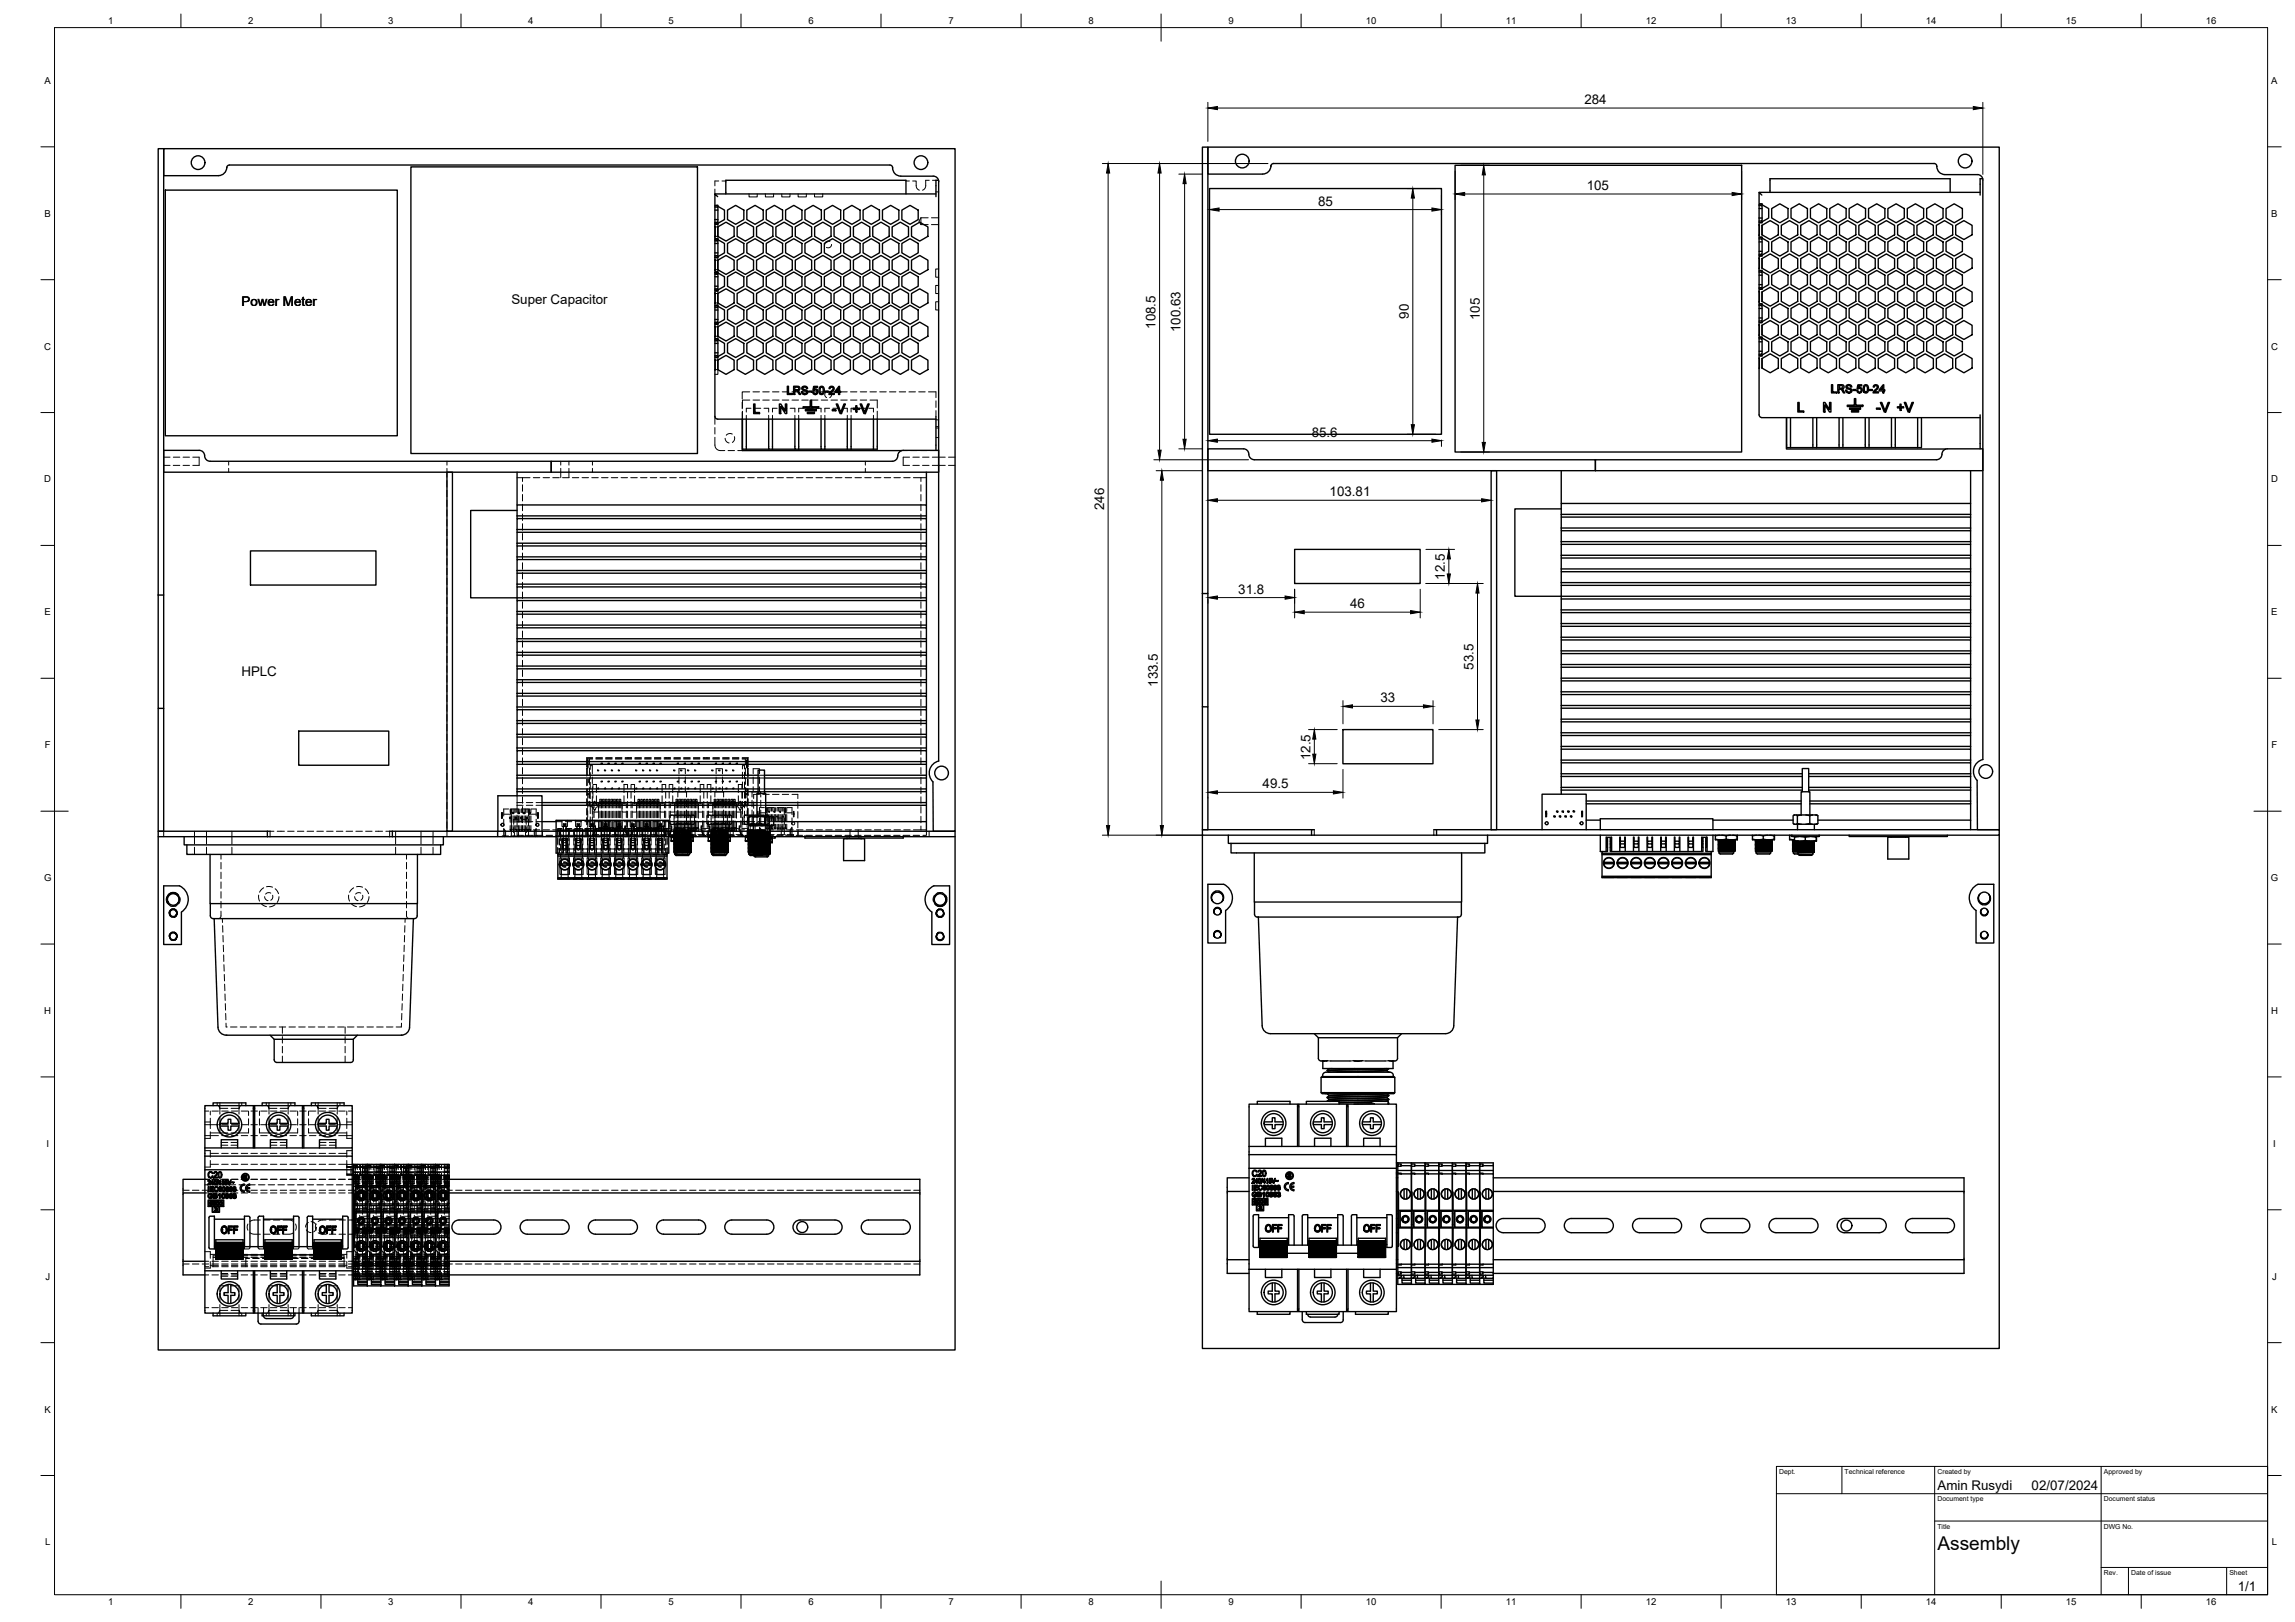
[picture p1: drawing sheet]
<svg xmlns="http://www.w3.org/2000/svg" width="841mm" height="594mm" viewBox="0 0 841 594" stroke-linecap="round" stroke-linejoin="round" font-family="sans-serif">
<defs><g id="words">
<text font-size="7" x="710" y="567.6">Assembly</text>
<g font-size="4.9">
<text x="580.6" y="38.1">284</text>
<text x="581.5" y="69.6">105</text>
<text x="483" y="75.3">85</text>
<text x="88.5" y="112">Power Meter</text>
<text x="187.4" y="111.5">Super Capacitor</text>
<text x="516.3" y="116.8" transform="rotate(-90 516.3 116.8)">90</text>
<text x="542.3" y="117.3" transform="rotate(-90 542.3 117.3)">105</text>
<text x="423.5" y="120.4" transform="rotate(-90 423.5 120.4)">108.5</text>
<text x="432.6" y="121.7" transform="rotate(-90 432.6 121.7)">100.63</text>
<text x="480.7" y="159.9">85.6</text>
<text x="487.3" y="181.8">103.81</text>
<text x="404.6" y="186.9" transform="rotate(-90 404.6 186.9)">246</text>
<text x="529.5" y="212.4" transform="rotate(-90 529.5 212.4)">12.5</text>
<text x="453.8" y="217.4">31.8</text>
<text x="494.8" y="222.8">46</text>
<text x="540" y="245.2" transform="rotate(-90 540 245.2)">53.5</text>
<text x="88.5" y="247.7">HPLC</text>
<text x="424.3" y="251.6" transform="rotate(-90 424.3 251.6)">133.5</text>
<text x="505.9" y="257.3">33</text>
<text x="480.2" y="278.4" transform="rotate(-90 480.2 278.4)">12.5</text>
<text x="462.7" y="288.7">49.5</text>
<text x="710" y="545.6">Amin Rusydi</text>
<text x="744.5" y="545.6">02/07/2024</text>
<text x="820.1" y="582.7">1/1</text>
</g>
<g font-size="3.5">
<text x="39.7" y="8.9">1</text>
<text x="91" y="8.9">2</text>
<text x="142.3" y="8.8">3</text>
<text x="193.6" y="8.9">4</text>
<text x="244.9" y="8.8">5</text>
<text x="296.2" y="8.8">6</text>
<text x="347.6" y="8.8">7</text>
<text x="398.9" y="8.8">8</text>
<text x="450.2" y="8.8">9</text>
<text x="500.5" y="8.8">10</text>
<text x="551.8" y="8.9">11</text>
<text x="603.1" y="8.9">12</text>
<text x="654.5" y="8.8">13</text>
<text x="705.8" y="8.9">14</text>
<text x="757.1" y="8.8">15</text>
<text x="808.4" y="8.8">16</text>
<text x="16.3" y="30.7">A</text>
<text x="832.3" y="30.7">A</text>
<text x="16.3" y="79.3">B</text>
<text x="832.3" y="79.3">B</text>
<text x="16.2" y="128">C</text>
<text x="832.2" y="128">C</text>
<text x="16.2" y="176.7">D</text>
<text x="832.2" y="176.7">D</text>
<text x="16.3" y="225.4">E</text>
<text x="832.3" y="225.4">E</text>
<text x="16.4" y="274">F</text>
<text x="832.4" y="274">F</text>
<text x="16.1" y="322.7">G</text>
<text x="832.1" y="322.7">G</text>
<text x="16.2" y="371.3">H</text>
<text x="832.2" y="371.3">H</text>
<text x="17" y="420">I</text>
<text x="833" y="420">I</text>
<text x="16.6" y="468.7">J</text>
<text x="832.6" y="468.7">J</text>
<text x="16.3" y="517.3">K</text>
<text x="832.3" y="517.3">K</text>
<text x="16.5" y="566">L</text>
<text x="832.5" y="566">L</text>
<text x="39.7" y="587.8">1</text>
<text x="91" y="587.8">2</text>
<text x="142.3" y="587.8">3</text>
<text x="193.6" y="587.8">4</text>
<text x="244.9" y="587.8">5</text>
<text x="296.2" y="587.8">6</text>
<text x="347.6" y="587.8">7</text>
<text x="398.9" y="587.8">8</text>
<text x="450.2" y="587.8">9</text>
<text x="500.5" y="587.8">10</text>
<text x="551.8" y="587.8">11</text>
<text x="603.1" y="587.8">12</text>
<text x="654.5" y="587.8">13</text>
<text x="705.8" y="587.8">14</text>
<text x="757.1" y="587.8">15</text>
<text x="808.4" y="587.8">16</text>
</g>
<g font-size="2.5">
<text x="652" y="539.9">Dept.</text>
<text x="676" y="539.9">Technical reference</text>
<text x="710" y="539.9">Created by</text>
<text x="771" y="539.9">Approved by</text>
<text x="710" y="549.9">Document type</text>
<text x="771" y="549.9">Document status</text>
<text x="710" y="559.9">Title</text>
<text x="771" y="559.9">DWG No.</text>
<text x="771" y="576.9">Rev.</text>
<text x="781" y="576.9">Date of issue</text>
<text x="817" y="576.9">Sheet</text>
</g>
</g></defs>
<!-- layer: Hidden -->
<g fill="none" stroke="#000" stroke-width=".37">
<path d="M262 69.3v1.7M262 75.2h1M263.1 75.6v.3M263.4 66.3h-1.4v1.8M264.6 66.3h1.4M274.5 71v1.1h3v-1.1M280.5 71v1.1h3v-1.1M286.5 71v1.1h3v-1.1M292.5 71v1.1h3v-1.1M298.5 71v1.1h3v-1.1M332 66.3h1.3M334.5 66.3h1.2l.2 2.4 1 1"/>
<path d="M337.5 79.8v2.5M337.5 79.8l-.8 1.2 .8 1.3M337.5 79.8h2.6M340.5 66h-1.3v2.3l-.4 .9-.7 .5M341.3 79.8h2.7M341.7 66h1.3M343 70.3h1M343.9 66l.1 .5M262 87.4h1M262 94.4h1M262 93.6h1.1M262 99.6h1"/>
<path d="M262 82.2h1M262 81.4h1.1M262 88.3h1.1M262.1 95.3h.9M262.1 98.8h.9M262.1 83.1h.9M262.1 86.6h.9M263.1 81.5v.3M263.1 82.2v.9M263.1 86.6v.8M263.1 87.8v.3M263.1 93.7v.3"/>
<path d="M263.1 94.4v.9M263.1 98.8v.8M263.1 100v.3M304.1 88.4a1.25 1.25 0 0 0-1.9 1.1M304.7 89.5a1.26 1.26 0 0 1-1.8 1.1M337.5 82.3h2.6M341.3 82.3h2.7M344 98.5h-1.1v3h1.1M262 100.5h1.1M262 106.5h1M262 105.8h1.1M262 112.7h1.1"/>
<path d="M262 111.8h1M262 118.8h1M262 118h1.1M262.1 107.5h.9M262.1 111h.9M262.1 119.7h.9M263.1 105.9v.3M263.1 106.5v1M263.1 111v.8M263.1 112.2v.3M263.1 118.1v.3M263.1 118.8v.9"/>
<path d="M344 110.5h-1.1v3h1.1M344 104.5h-1.1v3h1.1M262 124.9h1.1M262 124h1M262 131h1M262 130.2h1.1M262.1 123.2h.9M262.1 131.9h.9M262.1 135.4h.9M263.1 135.4v1.7h-1.1M263.1 123.2v.8M263.1 124.4v.3"/>
<path d="M263.1 130.3v.3M263.1 131v.9M262 152.5v2.9M262 156.6v2.4M268.4 159a1.74 1.74 0 0 0-2.3 .4M269.1 159.9a1.77 1.77 0 0 1-.7 2.1M272 147.3v2.4M272 150.9v2.6M272.1 150.6v2.9M273.5 152.1v1.4M274.7 143.5h-2.7v2.6M274.8 146.5h-2.7v2.9"/>
<path d="M275.2 149.5h-1.7v1.4M275.9 143.5h2.4M275.9 146.5h2.4M276.4 149.5h2.4M279.5 143.5h2.4M279.5 146.5h2.4M280 149.5h1.7v1.4M281.7 152.1v1.4M283.1 143.5h2.4M283.1 152.1v1.4M283.1 146.5h2.4M284.8 149.5h-1.7v1.4"/>
<path d="M286 149.5h2.4M286.7 143.5h2.3M286.7 146.5h2.4M289.6 149.5h1.7v1.4M290.2 143.5h2.4M290.2 146.5h2.4M291.3 152.1v1.4M292.7 152.1v1.4M293.8 143.5h2.4M293.8 146.5h2.4M294.4 149.5h-1.7v1.4M295.6 149.5h2.4"/>
<path d="M297.4 143.5h2.3M297.4 146.5h2.4M299.2 149.5h1.7v1.4M300.9 152.1v1.4M300.9 143.5h2.4M300.9 146.5h2.4M302.3 152.1v1.4M302.9 145.6a1.24 1.24 0 0 1-.3-1.9 1.24 1.24 0 0 1 1.9 .1 1.24 1.24 0 0 1-.4 1.8M304 149.5h-1.7v1.4M304.5 143.5h2.4M304.5 146.5h2.4M305.2 149.5h2.4"/>
<path d="M308.1 143.5h2.4M308.1 146.5h2.4M308.8 149.5h1.7v1.4M310.5 152.1v1.4M311.7 143.5h2.3M311.7 146.5h2.3M311.9 152.1v1.4M313.6 149.5h-1.7v1.4M314.8 149.5h2.4M315.2 143.5h2.4M315.2 146.5h2.4M318.4 149.5h1.7v1.4"/>
<path d="M318.8 143.5h2.4M318.8 146.5h2.7v2.9M320.1 152.1v1.4M321.5 150.6v2.9M322.4 143.5h2.4M325.9 143.5h2.4M329.5 143.5h2.4M333.1 143.5h2.4M336.7 143.5h2.3M340.2 143.5h2.8v2.1M343 146.8v2.4M343 150.4v2.1"/>
<path d="M343 156.8h1M343 153.8h1M343 156.3h1M60 170.4h2.3M60 167.4h2.3M63.5 170.4h2.4M63.5 167.4h2.4M67.1 170.4h2.3M67.1 167.4h2.3M70.7 167.4h2.3v3h-2.3M83.8 168.9v1.5M83.8 171.5v1.4"/>
<path d="M163.8 168.9v1.5M163.8 171.5v3.3M163.8 176v2.4M163.8 179.6v2.4M189.5 175h4.7M191.5 175v1.4M191.5 177.5v2.4M195.4 175h2.4M199 175h2.4M202.6 175h2.4M205.5 168.9v1.5M205.5 171.5v3.5"/>
<path d="M208.5 168.9v1.5M208.5 171.5v3.5h-2.4M209.7 175h2.4M213.3 175h2.4M216.9 175h2.3M217.1 168.9v1.5M217.1 171.5v1.4M220.4 175h2.4M224 175h2.4M227.6 175h2.4M231.1 175h2.4M234.7 175h2.4"/>
<path d="M238.3 175h2.4M241.9 175h2.3M245.4 175h2.4M249 175h2.4M252.6 175h2.4M256.2 175h2.3M259.7 175h2.4M262 160.2v2.8a2 2 0 0 0 2 2h1.6M263.3 175h2.4M265.7 160.5a1.73 1.73 0 0 0 1.5 1.7M266.8 165h2.4M266.9 175h2.3"/>
<path d="M270.4 165h1.6M270.4 175h2.4M274 175h2.4M277.6 175h2.4M281.2 175h2.3M284.7 175h2.4M288.3 175h2.4M291.9 175h2.4M295.4 175h2.4M299 175h2.4M302.6 175h2.4M306.2 175h2.3"/>
<path d="M309.7 175h2.4M313.3 175h2.4M316.9 175h2.4M317.1 168.9v1.5M317.1 171.5v1.4M320.4 175h2.4M324 175h2.4M327.6 175h2.4M330.5 165h2M331.2 175h2.3M333.3 167.4h-2.3v3h2.3M333.8 165h2.3"/>
<path d="M334.5 170.4h2.4M334.5 167.4h2.4M334.7 175h4.8M337.3 165h2.4M337.5 175v1.4M337.5 177.5v2.4M338.1 170.4h2.4M338.1 167.4h2.4M340.9 165h3.1M341.7 170.4h4.7M341.7 167.4h4.7M343 164.9v.1"/>
<path d="M343 160.3h1M347.6 170.4h2.4M347.6 167.4h2.4M163.8 183.1v2.4M163.8 186.7v2.4M163.8 190.3v2.4M163.8 193.9v2.4M163.8 197.4v2.4M191.5 181.1v2.4M191.5 184.7v2.4M191.5 188.2v2.4M191.5 191.8v2.4"/>
<path d="M191.5 195.4v2.4M191.5 199v2.4M337.5 181.1v2.4M337.5 184.7v2.4M337.5 188.2v2.4M337.5 191.8v2.4M337.5 195.4v2.4M337.5 199v2.4M163.8 201v2.4M163.8 204.6v2.4M163.8 208.1v2.4M163.8 211.7v2.4"/>
<path d="M163.8 215.3v2.4M163.8 218.9v2.3M191.5 202.5v2.4M191.5 206.1v2.4M191.5 209.7v2.4M191.5 213.3v2.3M191.5 216.8v2.4M337.5 202.5v2.4M337.5 206.1v2.4M337.5 209.7v2.4M337.5 213.3v2.3M337.5 216.8v2.4"/>
<path d="M163.8 222.4v2.4M163.8 226v2.4M163.8 229.6v2.4M163.8 233.1v2.4M163.8 236.7v2.4M191.5 220.4v2.4M191.5 224v2.3M191.5 227.6v2.3M191.5 231.1v2.4M191.5 234.7v2.4M191.5 238.3v2.3M337.5 220.4v2.4"/>
<path d="M337.5 224v2.3M337.5 227.6v2.3M337.5 231.1v2.4M337.5 234.7v2.4M337.5 238.3v2.3M163.8 240.3v2.4M163.8 243.9v2.3M163.8 247.4v2.4M163.8 251v2.4M163.8 254.6v2.4M163.8 258.2v2.3M191.5 241.8v2.4"/>
<path d="M191.5 245.4v2.4M191.5 249v2.3M191.5 252.6v2.3M191.5 256.1v2.4M191.5 259.7v2.4M337.5 241.8v2.4M337.5 245.4v2.4M337.5 249v2.3M337.5 252.6v2.3M337.5 256.1v2.4M337.5 259.7v2.4M163.8 261.7v2.4"/>
<path d="M163.8 265.3v2.4M163.8 268.9v2.3M163.8 272.5v2.3M163.8 276v2.4M163.8 279.6v2.4M191.5 263.3v2.3M191.5 266.8v2.4M191.5 270.4v2.4M191.5 274v2.4M191.5 277.6v2.3M215 278.8h.2M215 279.1h.2"/>
<path d="M215 279.7h.2M217.2 277.5h-2.2v3.4h.2v-3.2h2M217.2 278h-1.2v2.1M218.4 277.7h2.4M218.4 277.5h2.4M218.4 278h2.4M220.2 279.5h.5v.3h-.5zM222 277.7h2.3M222 277.5h2.3M222 278h2.3M222.8 279.5h.4v.3h-.4zM225.3 279.5h.5v.3h-.5z"/>
<path d="M225.5 277.7h2.4M225.5 277.5h2.4M225.5 278h2.4M227.8 279.5h.5v.3h-.5zM229.1 277.7h2.4M229.1 277.5h2.4M229.1 278h2.4M230 277.5v.2M230.3 277.5v.2M230.9 277.5v.2M231.2 277.5v.2M232.7 277.7h2.4"/>
<path d="M232.7 277.5h2.4M232.7 278h2.4M234.2 279.5h.5v.3h-.5zM236.2 277.7h2.4M236.2 277.5h2.4M236.2 278h2.4M236.7 279.5h.5v.3h-.5zM239.3 279.5h.4v.3h-.4zM239.8 277.7h2.4M239.8 277.5h2.4M239.8 278h2.4M241.8 279.5h.5v.3h-.5z"/>
<path d="M243.4 277.7h2.4M243.4 277.5h2.4M243.4 278h2.4M243.9 277.5v.2M244.3 277.5v.2M244.9 277.5v.2M245.2 277.5v.2M247 277.7h2.3M247 277.5h2.3M247 278h2.3M248.2 279.5h.4v.3h-.4zM250.5 277.7h2.4"/>
<path d="M250.5 277.5h2.4M250.5 278h2.4M250.7 279.5h.5v.3h-.5zM253.2 279.5h.5v.3h-.5zM254.1 277.7h2.4M254.1 277.5h2.4M254.1 278h2.4M255.8 279.5h.4v.3h-.4zM257.7 277.7h2.4M257.7 277.5h2.4M257.7 278h2.4M257.9 277.5v.2"/>
<path d="M258.2 277.5v.2M258.9 277.5v.2M259.2 277.5v.2M261.2 277.7h2.4M261.2 277.5h2.4M261.2 278h2.4M262.1 279.5h.5v.3h-.5zM264.7 279.5h.4v.3h-.4zM264.8 277.7h2.4M264.8 277.5h2.4M264.8 278h2.4M267.2 279.5h.5v.3h-.5z"/>
<path d="M268.4 277.7h2.4M268.4 277.5h2.4M268.4 278h2.4M269.7 279.5h.5v.3h-.5zM272 277.5h2.2v3.4h-.3v-3.2h-1.9M272 278h1.2v2.1M337.5 263.3v2.3M337.5 266.8v2.4M337.5 270.4v2.4M337.5 274v2.4M337.5 277.6v2.3M163.8 283.2v2.3"/>
<path d="M163.8 286.7v2.4M163.8 290.3v2.4M163.8 293.9v2.4M163.8 297.4v2.4M186.4 296.3h-1.8v2.6M187 296.3v1.3M187 298.8v2.4M187.1 296.3v1.9h-2.5M187.4 296.3v2.6M187.4 296.3v1.3M187.4 298.8v2.4M187.6 296.3h2.3"/>
<path d="M188 296.3v1.3M188 298.8v2.4M188.4 296.3v1.3M188.4 298.8v2.4M189 296.3v1.3M189 298.8v2.4M189.5 291.5v6.1M189.5 298.5v4.3M189.5 294h2.2M189.5 295h2.2M190 296.3v1.3M190 298.8v2.4"/>
<path d="M190.5 296.3v1.3M190.5 298.8v2.4M191.1 296.3v1.3M191.1 298.8v2.4M191.1 296.3h2.4M191.5 281.1v2.4M191.5 284.7v2.4M191.5 288.3v2.4M191.5 291.8v2.4M191.5 295.4v2.4M191.5 298.8v2.6M192.1 296.3v1.3"/>
<path d="M192.1 298.8v2.4M192.5 296.3v1.3M192.5 298.8v2.4M192.9 294h2.3M192.9 295h2.3M193.1 296.3v1.3M193.1 298.8v2.4M193.5 296.3v1.3M193.5 298.8v2.4M193.7 296.3v2.6M194 296.3v1.9h2.5M194.1 296.3v1.3"/>
<path d="M194.1 298.8v2.4M194.6 296.3v1.3M194.6 298.8v2.4M194.7 296.3h1.8v2.6M196.4 294h2.2M196.4 295h2.2M215 281.6l.3-.5v-2.8h.2v2.8l-.3 .5M215 291h.9v1.3M215 281.6v2.6M215 285.4v2.4M215 289v2.4M215 292.6v2.4l.9-.1v-1.4"/>
<path d="M215 296.1v2.4M215 280h.2M215 299.4h.2M215 281.6h.2M215.2 299.7h-.2v2.4M215.2 281.6v2.5M215.2 285.3v2.4M215.2 288.9v2.3M215.2 292.4v2.4M215.2 296v2.4M215.2 299.6v2.4M215.4 293.4v2.4"/>
<path d="M215.4 297v2.3M215.8 285.7h.2M215.8 286.3h.2M216 285.4h-.2v1.3h.2M216 290.6h-.6v1.6M216 293.5v1.7h-.6M216 281.3v2.4M216 284.9v2.4M216 288.5v3.8M216.3 299.2v2.7h.8v-2.5M216.3 281.8v-1.4h.8v3M216.3 283v2.4"/>
<path d="M216.3 286.5v2.4M216.3 290.1v2.4M216.3 293.7v1.3M216.3 295.3v2.7M216.6 294.9v.5M217.1 284.6v2.4M217.1 288.2v2.3M217.1 291.7v3M217.1 295.6v2.5M217.3 288.8v-1.5h1.3v3M217.3 290v2.3M217.3 293.6v2.3"/>
<path d="M217.3 297.1v2.4M217.7 293.8h.4M217.7 296.5h.4M217.7 297.1v2.4M217.8 293.5l.6 1.1 1.2 .6-1.1 .5-.6 1.2-.5-1.2-1.2-.5 1.2-.6zM218.6 291.5v2.9M218.9 282h.5v.4h-.5zM218.9 288.6h.5v.4h-.5zM219.2 294.9v.5M219.4 296.1l-.1-1.7v3h-1.6M219.4 297.3v2.4M219.8 292.7h.6v1.7h-.6z"/>
<path d="M219.8 294.4h-2.1v1.5M219.9 295.9v-2.5h.4v2.5M219.9 297.1v2.4M220.2 286.1h.5v.3h-.5zM220.3 297.1v2.4M220.4 294.4h.4M220.5 294.4v1.5M220.5 297.1v2.4M220.8 292.7h.6v1.7h-.6zM220.9 295.9v-2.5h.5v2.5M220.9 297.1v2.4M221.4 297.1v2.4"/>
<path d="M221.4 294.4h.4M221.5 282h.5v.4h-.5zM221.5 288.6h.5v.4h-.5zM221.8 292.7h.6v1.7h-.6zM221.9 295.9v-2.5h.5v2.5M221.9 297.1v2.4M222.4 297.1v2.4M222.4 294.4h.5M222.8 286.1h.4v.3h-.4zM222.9 292.7h.5v1.7h-.5zM222.9 295.9v-2.5h.5v2.5M222.9 297.1v2.4"/>
<path d="M223.4 297.1v2.4M223.4 294.4h.5M223.9 292.7h.6v1.7h-.6zM223.9 295.9v-2.5h.5v2.5M223.9 297.1v2.4M224 282h.5v.4h-.5zM224 288.6h.5v.4h-.5zM224.4 297.1v2.4M224.5 294.4h.4M224.9 292.7h.6v1.7h-.6zM224.9 295.9v-2.5h.5v2.5M224.9 297.1v2.4"/>
<path d="M225.3 286.1h.5v.3h-.5zM225.4 297.1v2.4M225.5 294.4h.4M225.9 292.7h.6v1.7h-.6zM226 295.9v-2.5h.4v2.5M226 297.1v2.4M226.4 297.1v2.4M226.5 294.4h.4v-1.7h.6v1.7M226.6 282h.4v.4h-.4zM226.6 288.6h.4v.4h-.4zM226.8 294.4v1.5M226.8 297.1v2.4"/>
<path d="M226.9 294.4h1.1v1.7M227 295.9v-2.5h.5v2.5M227 297.1v2.4M227.5 297.1v2.4M227.8 286.1h.5v.3h-.5zM227.9 294.4v3h1.6M228 294.4h1.5v1.5M228 297.3v2.4M228.7 291.5v2.9M229.5 297.1v2.4M230 288.8v-1.5h-1.3v3M230 290v2.3"/>
<path d="M230 293.6v2.3M230 297.1v2.4M231.2 288.8v-1.5h1.3v3M231.2 290v2.3M231.2 293.6v2.3M231.2 297.1v2.4M231.7 297.1v2.4M232.5 291.5v2.9M232.9 282h.5v.4h-.5zM232.9 288.6h.5v.4h-.5zM233.3 294.4v3h-1.6M233.3 294.4v1.7"/>
<path d="M233.3 297.3v2.4M233.8 292.7h.6v1.7h-.6zM233.8 294.4h-2.1v1.5M233.8 295.9v-2.5h.5v2.5M233.8 297.1v2.4M234.2 286.1h.5v.3h-.5zM234.3 297.1v2.4M234.4 294.4h.4M234.4 294.4v1.5M234.4 297.1v2.4M234.8 292.7h.6v1.7h-.6zM234.8 295.9v-2.5h.5v2.5"/>
<path d="M234.8 297.1v2.4M235.3 297.1v2.4M235.4 294.4h.4M235.5 282h.4v.4h-.4zM235.5 288.6h.4v.4h-.4zM235.8 292.7h.6v1.7h-.6zM235.9 295.9v-2.5h.4v2.5M235.9 297.1v2.4M236.3 297.1v2.4M236.4 294.4h.4M236.7 286.1h.5v.3h-.5zM236.8 292.7h.6v1.7h-.6z"/>
<path d="M236.9 295.9v-2.5h.5v2.5M236.9 297.1v2.4M237.4 297.1v2.4M237.4 294.4h.4M237.8 292.7h.6v1.7h-.6zM237.9 295.9v-2.5h.5v2.5M237.9 297.1v2.4M238 282h.5v.4h-.5zM238 288.6h.5v.4h-.5zM238.4 297.1v2.4M238.4 294.4h.5M238.9 292.7h.5v1.7h-.5z"/>
<path d="M238.9 295.9v-2.5h.5v2.5M238.9 297.1v2.4M239.3 286.1h.4v.3h-.4zM239.4 297.1v2.4M239.4 294.4h.5M239.9 292.7h.6v1.7h-.6zM239.9 295.9v-2.5h.5v2.5M239.9 297.1v2.4M240.4 297.1v2.4M240.5 294.4h.4v-1.7h.6v1.7M240.5 282h.5v.4h-.5zM240.5 288.6h.5v.4h-.5z"/>
<path d="M240.7 294.4v1.5M240.7 297.1v2.4M240.9 294.4h1.1v1.7M240.9 295.9v-2.5h.5v2.5M240.9 297.1v2.4M241.4 297.1v2.4M241.8 286.1h.5v.3h-.5zM242 297.3v2.4M242.6 291.5v2.9M243.5 295.9v-1.5h-1.6v3h1.6M243.5 297.1v2.4M243.9 288.8v-1.5h-1.3v3"/>
<path d="M243.9 290v2.3M243.9 293.6v2.3M243.9 297.1v2.4M245.2 288.8v-1.5h1.3v3M245.2 290v2.3M245.2 293.6v2.3M245.2 297.1v2.4M245.6 297.1v2.4M245.9 298.5h.1M245.9 298.5l-.2 .1M245.9 298.5l-.5 .3v2.9l.5 .3M245.9 298.5l1.1 .3"/>
<path d="M246.4 298.5l-1 .3M246.5 298.5h2M246.5 291.5v2.9M246.9 282h.5v.4h-.5zM246.9 288.6h.5v.4h-.5zM247.3 296.1l-.1-1.7v3h-1.6M247.3 297.3v2.4M247.5 298.5l.9 .3v2.9l-.9 .3M247.8 292.7h.5v1.7h-.5zM247.8 294.4h-2.2v1.5M247.8 295.9v-2.5h.5v2.5M247.8 297.1v2.4"/>
<path d="M248.2 286.1h.4v.3h-.4zM248.3 297.1v2.4M248.3 294.4h.5M248.4 291.9v-1.9h3.2v1.9M248.4 293.1v2.8M248.4 296.7v2.8M248.5 298.5l-1.5 .3v2.9l1.5 .3M248.5 298.5l3.1 .3M248.8 292.7h.5v1.7h-.5zM248.8 283.4v-1.8h2.3v1.8M248.8 284.6v2.4M248.8 288.2v1.8"/>
<path d="M248.8 295.9v-2.5h.5v2.5M248.8 297.1v2.4M249.3 297.1v2.4M249.3 294.4h.5M249.4 282h.5v.4h-.5zM249.4 288.6h.5v.4h-.5zM249.8 292.7h.6v1.7h-.6zM249.8 295.9v-2.5h.5v2.5M249.8 297.1v2.4M249.9 298.5l-1.5 .3M250.1 298.5h2.4M250.3 297.1v2.4"/>
<path d="M250.4 294.4h.4M250.7 286.1h.5v.3h-.5zM250.8 292.7h.6v1.7h-.6zM250.8 295.9v-2.5h.5v2.5M250.8 297.1v2.4M251.1 284.6v2.4M251.1 288.2v1.8M251.3 297.1v2.4M251.4 294.4h.4M251.5 298.5l1.5 .3M251.6 293.1v2.4M251.6 296.7v1.8"/>
<path d="M251.8 292.7h.6v1.7h-.6zM251.9 295.9v-2.5h.4v2.5M251.9 297.1v2.4M252 282h.4v.4h-.4zM252 288.6h.4v.4h-.4zM252.3 297.1v2.4M252.4 294.4h.4M252.5 298.5l-.9 .3v2.9l.9 .3M252.5 298.5l2 .3M252.8 292.7h.6v1.7h-.6zM252.9 295.9v-2.5h.5v2.5M252.9 297.1v2.4"/>
<path d="M253.2 286.1h.5v.3h-.5zM253.4 297.1v2.4M253.4 294.4h.5M253.5 298.5l-.5 .3v2.9l.5 .3M253.6 298.5h.5M253.9 292.7h.5v1.7h-.5zM253.9 295.9v-2.5h.5v2.5M253.9 297.1v2.4M254 298.5l.5 .3v2.9l-.5 .3M254.1 298.5l.1 .1M254.4 297.1v2.4M254.4 294.4h.5v-1.7h.5v1.7"/>
<path d="M254.5 282h.5v.4h-.5zM254.5 288.6h.5v.4h-.5zM254.7 294.4v1.5M254.7 297.1v2.4M254.9 294.4h1v1.7M254.9 295.9v-2.5h.5v2.5M254.9 297.1v2.4M255.4 297.1v2.4M255.8 286.1h.4v.3h-.4zM255.9 294.4v3h1.6M255.9 294.4h1.6v1.5M255.9 297.3v2.4"/>
<path d="M256.6 291.5v2.9M257.5 297.1v2.4M257.9 288.8v-1.5h-1.3v3M257.9 290v2.3M257.9 293.6v2.3M257.9 297.1v2.4M259.2 288.8v-1.5h1.3v3M259.2 290v2.3M259.2 293.6v2.3M259.2 297.1v2.4M259.5 298.5h.1M259.5 298.5l-.2 .1"/>
<path d="M259.5 298.5l-.5 .3v2.9l.5 .3M259.5 298.5l1.1 .3M259.6 297.1v2.4M260 298.5l-1 .3M260.1 298.5h2M260.5 291.5v2.9M260.9 282h.4v.4h-.4zM260.9 288.6h.4v.4h-.4zM261 298.5l1 .3v2.9l-1 .3M261.2 294.4v3h-1.6M261.3 294.4v1.7M261.3 297.3v2.4"/>
<path d="M261.5 294.4l3.6 .1M261.7 292.7h.6v1.7h-.6zM261.7 294.4h-2.1v1.5M261.8 295.9v-2.5h.5v2.5M261.8 297.1v2.4M262 291.9v-1.9h3.2v1.9M262 293.1v2.4M262 296.7v1.8M262.1 298.5l-1.5 .3v2.9l1.5 .3M262.1 298.5l3.1 .3M262.1 286.1h.5v.3h-.5zM262.2 294.4v.1"/>
<path d="M262.3 297.1v2.4M262.3 294.4h.4M262.4 294.4v1.5M262.4 297.1v2.4M262.4 283.4v-1.8h2.4v1.8M262.4 284.6v2.4M262.4 288.2v1.8M262.5 294.4v.1M262.7 294.4v.1M262.7 292.7h.6v1.7h-.6zM262.8 295.9v-2.5h.5v2.5M262.8 297.1v2.4"/>
<path d="M262.9 294.4v.1M263 294.4v.1M263.1 294.4v.1M263.2 294.4v.1M263.3 297.1v2.4M263.3 294.4h.5M263.4 282h.5v.4h-.5zM263.4 288.6h.5v.4h-.5zM263.5 298.5l-1.5 .3M263.7 298.5h2.4M263.8 292.7h.5v1.7h-.5zM263.8 295.9v-2.5h.5v2.5"/>
<path d="M263.8 297.1v2.4M264.3 297.1v2.4M264.3 294.4h.5M264.7 286.1h.4v.3h-.4zM264.7 294.4v.1M264.8 284.6v2.4M264.8 288.2v1.8M264.8 292.7h.5v1.7h-.5zM264.8 295.9v-2.5h.5v2.5M264.8 297.1v2.4M265 294.4v.1M265.1 294.4l.3 .1"/>
<path d="M265.2 296.7l-.1 1.8 1.5 .3M265.2 293.1v2.4M265.3 297.1v2.4M265.3 294.4h.5M265.4 294.4l.3 .1M265.7 294.4v.1M265.8 292.7h.6v1.7h-.6zM265.9 295.9v-2.5h.4v2.5M265.9 297.1v2.4M265.9 282h.5v.4h-.5zM265.9 288.6h.5v.4h-.5zM266.1 294.4v.1"/>
<path d="M266.1 298.5l-.9 .3v2.9l.9 .3M266.1 298.5l2 .3M266.3 297.1v2.4M266.4 294.4l.4 .1h-1.1M266.8 292.7h.6v1.7h-.6zM266.9 295.9v-2.5h.4v2.5M266.9 297.1v2.4M267 294.4l2.2 .1M267.1 298.5l-.5 .3v2.9l.5 .3M267.2 298.5l.6 .1M267.2 286.1h.5v.3h-.5zM267.3 297.1v2.4"/>
<path d="M267.4 294.4h.4M267.6 298.5l.5 .3v2.9l-.5 .3M267.7 294.4v.1M267.8 292.7h.6v1.7h-.6zM267.9 295.9v-2.5h.5v2.5M267.9 297.1v2.4M268.4 297.1v2.4M268.5 282h.4v.4h-.4zM268.5 288.6h.4v.4h-.4zM268.7 294.4v1.5M268.7 297.1v2.4M268.8 294.4h1.1v1.7"/>
<path d="M268.9 295.9v-2.5h.5v2.5M268.9 297.1v2.4M269.2 294.5h.1M269.4 297.1v2.4M269.4 294.4v-1.7h-.6v1.7l-.3 .1M269.7 286.1h.5v.3h-.5zM269.9 297.3v2.4M270.1 294.9v.5M270.6 291.5v2.9M271 293.8h.5M271 296.5h.5M271.1 293.5l.7 1.1 1 .5-1 .6-.5 1.2-.6-1.2-1-.5 1-.6z"/>
<path d="M271.4 295.9v-1.5h-1.5v3h1.5M271.4 297.1v2.4M271.9 288.8v-1.5h-1.3v3M271.9 290v2.3M271.9 293.6v2.3M271.9 297.1v2.4M272.1 281.6v-1.2h.7v1.2M272.1 282.8v2.4M272.1 286.4v2.4M272.1 290v2.3M272.1 293.5v1.2M272.1 295.6v2.5"/>
<path d="M272.1 299.3v2.6h.7v-1.2M272.4 294.9v.5M272.8 282.8v2.4M272.8 286.4v2.4M272.8 290v2.3M272.8 293.5v2.4M272.8 297.1v2.4M273.1 298.5h.1M273.1 298.5l-.2 .1M273.1 298.5l-.5 .3v2.9l.5 .3M273.1 298.5l1.1 .3M273.2 288.7h.2v1.3h-.2z"/>
<path d="M273.2 281.3v2.4M273.2 284.9v2.4M273.2 288.5v3.8M273.2 293.5v1.7h.6M273.2 289.6h.2M273.2 289h.2M273.2 290.6h.6v1.6M273.6 298.5l-1 .3M273.7 298.5h2M273.8 293.4v2.4M273.8 297v2.3M273.9 281.6l-.3-.5v-2.8h.3v2.8l.3 .5"/>
<path d="M273.9 281.6v2.5M273.9 285.3v2.4M273.9 288.9v2.3M273.9 292.4v2.4M273.9 296v2.4M273.9 299.6v2.4M273.9 299.7h.3v2.4M273.9 299.4h.3M273.9 281.6h.3M273.9 283.7h.3M273.9 284.6h.3M273.9 283.4h.3"/>
<path d="M274.2 291h-.9v1.3M274.2 292.6v2.3h-.9v-1.4M274.2 281.6v2.6l-.3 .1M274.2 285.4v2.4M274.2 289v2.4M274.2 296.1v2.4M274.7 298.5l.9 .3v2.9l-.9 .3M275.4 299.1l-1 .2M275.6 291.9v-1.9h3.2v1.9M275.6 293.1v2.4M275.6 296.7v1.8M275.7 298.5l-1.5 .3v2.9l1.5 .3"/>
<path d="M275.7 298.5l3.1 .3M276 283.4v-1.8h2.3v1.8M276 284.6v2.4M276 288.2v1.8M276.2 293.7v2.4M276.2 297.3v2.3M276.5 299.1l.9 .2v2.9l-.9 .2M277.1 298.5l-1.5 .3M277.3 298.5h2.4M277.4 294h3.2M277.4 295h3.2M277.6 297.2h.2v1h-.2z"/>
<path d="M277.6 298.2v1h.2v-1M277.8 290h2.4M277.8 289h2.4M277.8 285h2.4M277.8 283.9h2.4M278.3 299.6v2.3M278.3 290.9h-2.1v1.6M278.3 284.6v2.4M278.3 288.2v1.8M278.7 298.5l1.5 .3M278.8 293.1v2.4M278.8 296.7v1.8"/>
<path d="M278.9 299.1l-1.5 .2M279.5 290.9h2.4M279.7 298.5l-.9 .3v2.9l.9 .3M279.7 298.5l2 .3M280.1 295.8h-1.8v2.6M280.5 298.9h.4v.3h-.4zM280.5 299.1l1.5 .2M280.7 298.5l-.5 .3v2.9l.5 .3M280.7 295.8v1.3M280.7 298.3v2.4M280.8 298.5h.5M280.8 295.8v1.9h-2.5"/>
<path d="M281.2 295.8l-.1 6.1M281.2 298.5l.5 .3v2.9l-.5 .3M281.3 298.5l.1 .1M281.3 295.8h2.4M281.5 297.1h.5v.3h-.5zM281.7 295.8v1.3M281.7 298.3v2.4M282.2 295.8v1.3M282.2 298.3v2.4M282.5 299.1l-.5 .2v2.9l.5 .2M282.5 298.9h.5v.3h-.5zM282.7 295.8v1.3"/>
<path d="M282.7 298.3v2.4M283 299.1h.3M283.1 290.9h2.4M283.2 295.8v1.3M283.2 298.3v2.4M283.5 297.1h.5v.3h-.5zM283.7 299.6h-1.7v1.8M283.8 295.8v1.3M283.8 298.3v2.4M284.2 295.8v1.3M284.2 298.3v2.4M284.6 298.9h.4v.3h-.4z"/>
<path d="M284.8 295.8v1.3M284.8 298.3v2.4M284.9 299.6h1.7v1.8M284.9 295.8h2.4M285.2 295.8v1.3M285.2 298.3v2.4M285.6 297.1h.4v.3h-.4zM285.8 295.8v1.3M285.8 298.3v2.4M286.3 295.8v1.3M286.3 298.3v2.4M286.6 298.9h.5v.3h-.5z"/>
<path d="M286.7 290.9h2.3M286.8 295.8v1.3M286.8 298.3v2.4M287.3 295.8v1.3M287.3 298.3v2.4M287.4 295.8v2.6M287.4 299.6v2.3M287.6 297.1h.5v.3h-.5zM287.7 295.8v1.9h2.5M287.8 295.8v1.3M287.8 298.3v2.4M288.3 295.8v1.3"/>
<path d="M288.3 298.3v2.4M288.4 295.8h1.8v2.6M290.2 299.6v2.3M290.2 290.9h2.2v1.6M290.7 297.2h.3v1h-.3zM290.7 298.2v1h.3v-1M292.4 293.7v2.4M292.4 297.3v2.3M337.5 281.1v2.4M337.5 284.7v2.4M337.5 288.3v2.4M337.5 291.8v2.4"/>
<path d="M337.5 295.4v2.4M337.5 299v2.4M60 304.5v1.9M71.3 304.5v4.6M71.3 310.3v2.6M75.7 304.5v4.6M75.7 310.3v2.6M81 312.9v1.8M81 315.9v2.4M81 319.4v2.4M85 304.5v4.6M85 310.3v2.6"/>
<path d="M99 304.5h1.4M101.6 304.5h2.6M105.4 304.5h2.4M109 304.5h2.4M112.5 304.5h2.4M116.1 304.5h2.4M119.7 304.5h2.4M123.3 304.5h2.3M126.8 304.5h2.4M130.4 304.5h2.4M134 304.5h2.4M137.6 304.5h2.6"/>
<path d="M141.4 304.5h1.4M145 304.5v4.6M145 310.3v2.6M149 312.9v1.8M149 315.9v2.4M149 319.4v2.4M154.3 304.5v4.6M154.3 310.3v2.6M158.7 304.5v4.6M158.7 310.3v2.6M163.8 301v2.4M163.8 304.6v1.8"/>
<path d="M182.3 304.5v1.9M182.5 304.5v1.9M184 306.4v-.2l.2 .2M184.2 306.2h2.2M184.6 303.5l.7 1v1.6l-.5 .3M184.6 303.9l.4 .6v1.5l-.2 .2M184.6 300.1v2.3M184.6 303.6v2.6M187 303.8h.4v.4h-.4zM187 302.4v1.4M187 306.2v.2M187.4 300.1v2.3"/>
<path d="M187.4 303.6v2.6M187.4 302.4v1.4M187.6 306.2h2.3M188 303.8h.4v.4h-.4zM188 302.4v1.4M188.3 303.1l.2 3.1M188.3 306.2v.2M188.4 302.4v1.4M189 303.8h.5v.4h-.5zM189 302.4v1.4M189.5 302.4v1.4M189.5 304.1v1.9h2.3"/>
<path d="M189.5 303.9h4.7M189.5 300.9h2.2M189.9 300.1h-1.6v1.8M190 304.5v1.9M190 303.8h.5v.4h-.5zM190 302.4v1.4M190.5 302.4v1.4M191.1 303.8h.4v.4h-.4zM191.1 302.4v1.4M191.1 300.1h1.7v1.8M191.1 306.2h2.4M191.5 302.5v1.4"/>
<path d="M191.5 302.4v1.4M192.1 303.8h.4v.4h-.4zM192.1 302.4v1.4M192.5 302.4v1.4M192.8 303.1l-.2 3.1M192.8 306.2v.2M192.9 300.9h2.3M193 306h2.4M193.1 303.8h.4v.4h-.4zM193.1 302.4v1.4M193.5 302.4v1.4M193.7 300.1v2.3"/>
<path d="M193.7 303.6v2.6M194 306.2v.2M194.1 303.8h.5v.4h-.5zM194.1 302.4v1.4M194.6 302.4v1.4M194.7 306.2h2.1M195.4 303.9h2.4M196.4 300.9h2.2M196.5 303.5l-.7 1v1.6l.5 .3M196.5 303.9l-.5 .6v1.5l.3 .2M196.5 300.1v2.3M196.5 303.6v2.6"/>
<path d="M196.6 306h2.3M196.8 306.4v-.2l.3 .2M198.6 304.5v1.9M198.8 304.5v1.9M199 303.9h2.4M200.1 306h2.4M202.6 303.9h2.4M203.7 306h2.3M203.8 304.5v1.9M203.8 300.9h2.2M204.4 311h1.7M204.4 306.8v2.7"/>
<path d="M204.4 310.3v2.2M204.4 312.9h1.6M204.4 303.9h1.6M204.4 304.2h1.6M205 304.2v1.7M205 307.1v2.4M205 310.7v1.8M205.2 317.9v2.3h3.5v-2.3M205.2 316.6v-2.3h3.5v2.3M205.3 303.9l.1 2.1 .6 .4M205.4 303.5v2l.6 .5M205.4 307.9v-1.5h3v1.5"/>
<path d="M205.4 309.1v2.4M205.4 312.7v1.6M205.5 303.9l-.5 .3h3.6l-.1-.3M205.7 314.3v2.9M205.7 314.7h2.5v2.2M205.7 318.1v3.3l-.4 .3M205.9 300.5v2.2h2v-2.2M205.9 316.6a1 1 0 0 0 1.5 .9M206 303.5h-1.6v2.4M206 306h1.8M206.1 307.2h1.6M206.1 307.8h1.6"/>
<path d="M206.1 303.9h2.4M206.2 316.6l.3 .7h.8M206.4 309.4v1.5h1M206.4 310.9h1l-.3 .5h-.4zM206.4 315.8l.3-.1a.99 .99 0 0 1 1.2 .9M206.4 308.6h1M206.4 309.6h1M206.4 301.7l.3 .3M206.4 312.5h1M206.5 316h.8l.4 .6M206.7 302h.4v.4h-.4zM206.7 302.4l-.3 .3v5.5"/>
<path d="M207.1 302.4l.3 .3v5.5M207.2 303.5h2.3M207.2 300.9h2.3M207.2 312.9h2.3M207.2 303.9h2.3M207.2 304.2h2.3M207.4 303.2v-1.5h-1v3M207.4 309.4v1.5M207.4 301.7l-.3 .3M207.7 311h3.4M207.8 306h3.2M208.2 318.1v2.1"/>
<path d="M208.2 318.3v3.1l.3 .3M208.2 314.3v2.9M208.4 303.5v2.1l-.6 .4M208.4 309.1v2.4M208.4 312.7v1.6M208.5 304l-.1 2-.5 .4M208.6 303.9l-.1 .1M208.6 305.9v-1.7h1.7v1.7M208.6 307.1v2.4M208.6 310.7v1.8M209.7 303.9h2.4M210.2 317.9v2.3h3.5v-2.3"/>
<path d="M210.2 316.6v-2.3h3.5v2.3M210.3 307.1v2.4M210.3 310.7v1.8M210.3 303.9l.1 2.1 .6 .4M210.4 303.9l-.1 .3h3.3l-.1-.2M210.4 303.5v2l.6 .5M210.4 307.9v-1.5h3v1.5M210.4 309.1v2.4M210.4 312.7v1.6M210.7 314.3v2.9M210.7 314.7h2.4v2.2M210.7 318.1v3.3l-.4 .3"/>
<path d="M210.7 303.5h2.4M210.7 300.9h2.4M210.7 312.9h2.4M210.7 303.9h2.4M210.7 304.2h2.4M210.9 300.5v2.2h2v-2.2M210.9 316.6a1 1 0 0 0 1.5 .9M211 306h1.8M211.1 307.2h1.6M211.1 307.8h1.6M211.2 316.6l.3 .7h.8M211.4 309.4v1.5h1"/>
<path d="M211.4 310.9l.3 .5h.5l.2-.5M211.4 315.8l.5-.1a.98 .98 0 0 1 1 .9M211.4 301.7l.3 .3M211.5 316h.8l.4 .6M211.7 302h.5v.4h-.5zM211.7 302.4l-.3 .3v5.5M212.2 302.4l.2 .3v5.5M212.4 303.2v-1.5h-1v3M212.4 309.4v1.5M212.4 301.7l-.2 .3M212.7 311h3.4M212.8 306h3.2"/>
<path d="M213.1 318.1v2.1M213.2 318.3v3.1l.3 .3M213.2 314.3v2.9M213.3 303.9h2.4M213.4 305.3l-.6 .7M213.4 303.5l.1 2.3-.6 .6M213.4 309.1v2.4M213.4 312.7v1.6M213.6 305.9v-1.7h1.7v1.7M213.6 307.1v2.4M213.6 310.7v1.8M214.3 300.9h2.4"/>
<path d="M214.3 312.9h2.4M214.3 303.9h2.4M214.3 304.2h2.4M214.5 303.9v2.1M215 303.3v2.7M215 300.6h.2M215 300.3h.2M215.2 317.9v2.3h3.5v-2.3M215.2 316.6v-2.3h3.5v2.3M215.2 303.2v2.5M215.3 303.9l.1 2.1 .6 .4M215.3 307.1v2.4"/>
<path d="M215.3 310.7v1.8M215.4 303.9l-.1 .3h3.3l-.1-.3M215.4 305.7l-.2 .3M215.4 300.5v2.4M215.4 303.5l.1 2.1 .5 .4M215.4 307.9v-1.5h3v1.5M215.4 309.1v2.4M215.4 312.7v1.6M215.7 314.3v2.9M215.7 318.3v3.1l-.4 .3M215.7 316.9v-2.2h2.5v2.2M215.7 318.1v2.1"/>
<path d="M215.9 300.5v2.2h2v-2.2M215.9 316.6a.98 .98 0 0 0 1.5 .9M216 306h1.8M216.1 307.2h1.6M216.1 307.8h1.6M216.2 316.6l.3 .7h.8M216.4 309.4v1.5h1M216.4 310.9l.3 .5h.4l.3-.5M216.4 315.8l.3-.1a.99 .99 0 0 1 1.2 .9M216.4 301.7l.3 .3M216.5 316h.8l.4 .6M216.7 302h.4v.4h-.4z"/>
<path d="M216.7 302.4l-.3 .3v5.5M216.9 303.9h2.3M217 306v-.3h.4v.3M217.1 302.4l.3 .3v5.5M217.3 304.3v1.4l.7-1.7v-1.5l.2-.1v1.6l-.6 1.8-.3 .2M217.3 300.7v2.4M217.3 303.4l-3 .1M217.4 305.7h2.1M217.4 303.2v-1.5h-1v3M217.4 309.4v1.5M217.4 301.7l-.3 .3M217.7 300.6v2.4"/>
<path d="M217.7 304.2v1.5M217.7 311h3.4M217.8 306h3.2M217.9 303.9h4.9M217.9 303.5h5.9M217.9 300.9h2.4M217.9 312.9h2.4M217.9 304.2h2.4M218.2 318.1v2.1M218.2 318.3v3.1l.3 .3M218.2 314.3v2.9M218.4 303.5v2.1l-.6 .4"/>
<path d="M218.4 309.1v2.4M218.4 312.7v1.6M218.6 303.9l-.1 2-.6 .5M218.6 307.1v2.4M218.6 310.7v1.8M219.4 300.9v2.3M219.4 303.2v1.2h1.9M219.4 303.2h1.9M219.9 300.7v3.4h.4v-3.4M219.9 303.8h.4M220.2 317.9v2.3h3.5v-2.3M220.2 316.6v-2.3h3.5v2.3"/>
<path d="M220.3 304.2h-1.7v1.7M220.3 304.2l-.1 1.8M220.3 307.1v2.4M220.3 310.7v1.8M220.4 303.9l-.1 .3h3.3v-.3l-.1 2.1-.6 .4M220.4 305.3l.6 .7M220.4 307.9v-1.5h3v1.5M220.4 303.5v2.4l.6 .5M220.4 309.1v2.4M220.4 312.7v1.6M220.5 300.6v2.4M220.5 304.2v1.5"/>
<path d="M220.6 305.7h2.4M220.7 314.3v2.9M220.7 314.7h2.5v2.2M220.7 318.1v3.3l-.4 .3M220.9 300.7v3.4h.5v-3.4M220.9 303.8h.5M220.9 300.5v2.2h2v-2.2M220.9 316.6a1 1 0 0 0 1.5 .9M221 306h1.8M221.1 307.2h1.6M221.1 307.8h1.6M221.2 316.6l.3 .7h.8"/>
<path d="M221.3 305.7v.3M221.4 315.8l.1-.1a.99 .99 0 0 1 1.4 .9M221.4 309.4v1.5h1M221.4 310.9l.3 .5h.4l.3-.5M221.4 301.7l.3 .3M221.5 300.9h2.3M221.5 312.9h2.3M221.5 303.9h2.3M221.6 316h.7l.4 .6M221.6 304.2v1.5M221.7 302h.4v.4h-.4zM221.7 302.4l-.3 .3v5.5"/>
<path d="M221.9 300.7v3.4h.5v-3.4M221.9 303.8h.5M222.1 302.4l.3 .3v5.5M222.4 303.2v-1.5h-1v3M222.4 309.4v1.5M222.4 301.7l-.3 .3M222.5 304.4h2.4M222.5 303.2h2.4M222.7 311h3.4M222.8 306h3.2M222.9 300.7v3.4h.5v-3.4M222.9 303.8h.5"/>
<path d="M223.2 318.1v2.1M223.2 318.3v3.1l.3 .3M223.2 314.3v2.9M223.4 303.5v1.9l-.6 .6M223.4 309.1v2.4M223.4 312.7v1.6M223.6 305.9v-1.7h1.7v1.7M223.6 307.1v2.4M223.6 310.7v1.8M223.8 304.2h-3.3M223.9 300.7v3.4h.5v-3.4M223.9 303.8h.5"/>
<path d="M224 303.9h2.4M224.2 305.7h2.4M224.2 303.4h4M224.9 300.7v3.4h.5v-3.4M224.9 303.8h.5M225 300.9h2.4M225 312.9h2.4M225 303.9h2.4M225 304.2h2.4M225.2 317.9v2.3h3.5v-2.3M225.2 316.6v-2.3h3.5v2.3M225.3 303.9l.1 2.1 .6 .4"/>
<path d="M225.3 307.1v2.4M225.3 310.7v1.8M225.4 303.9l-.1 .3h3.3l-.1-.3M225.4 303.5l.1 2.1 .5 .4M225.4 307.9v-1.5h3v1.5M225.4 309.1v2.4M225.4 312.7v1.6M225.7 314.3v2.9M225.7 318.3v3.1l-.4 .3M225.7 316.9v-2.2h2.5v2.2M225.7 318.1v2.1M225.9 305.7v.3"/>
<path d="M225.9 300.5v2.2h2v-2.2M225.9 316.6a1 1 0 0 0 1.5 .9M226 300.7v3.4h.4v-.9M226 303.8h.4M226 306h1.8M226 303.2h2M226.1 307.2h1.6M226.1 307.8h1.6M226.2 316.6l.3 .7h.8M226.4 309.4v1.5h1M226.4 310.9l.3 .5h.4l.3-.5M226.4 315.8l.3-.1a.99 .99 0 0 1 1.2 .9"/>
<path d="M226.4 300.7v7.5M226.4 301.7l.3 .3M226.5 316h.8l.4 .6M226.7 302h.4v.4h-.4zM226.7 302.4l-.3 .3M226.8 304.2h-1.1v1.5M226.8 300.6v2.4M226.8 304.2v1.5M227 300.7v3.4h.5l-.1-2.4h-1v3M227 303.8h.5M227 305.7v.3M227.1 302.4l.3 .3"/>
<path d="M227.4 309.4v1.5M227.4 301.7l-.3 .3M227.5 300.7l-.1 7.5M227.6 303.9h2.4M227.7 311h3.4M227.8 305.7h2M227.8 306h3.2M228 300.9v2.3M228 303.2v1.2h-2M228.2 318.1v2.1M228.2 318.3v3.1l.3 .3M228.2 314.3v2.9"/>
<path d="M228.4 303.5v2.1l-.6 .4M228.4 309.1v2.4M228.4 312.7v1.6M228.6 305.9v-1.7h1.7v1.7M228.6 300.9h2.4M228.6 312.9h2.4M228.6 304.2h2.4M228.6 307.1v2.4M228.6 310.7v1.8M229.5 300.6v2.4M229.5 304.2v1.5M229.8 306v-.3h.4v.3"/>
<path d="M230 304.3l-.1 1.4-.6-1.7-.1-1.5-.2-.1v1.6l.6 1.8 .4 .2M230 300.7v2.4M230.2 317.9v2.3h3.5v-2.3M230.2 316.6v-2.3h3.5v2.3M230.3 307.1v2.4M230.3 310.7v1.8M230.3 303.9l.1 .1M230.4 303.9l-.1 .3h3.3l-.1-.3M230.4 305.3l.2 .4 .4 .3M230.4 307.9v-1.5h3v1.5M230.4 303.5v2.3l.6 .6M230.4 309.1v2.4"/>
<path d="M230.4 312.7v1.6M230.7 314.3v2.9M230.7 314.7h2.5v2.2M230.7 318.1v3.3l-.4 .3M230.9 300.5v2.2h2v-2.2M230.9 316.6a1 1 0 0 0 1.5 .9M231 303.9h-2.5v2.1l-.6 .4M231 306v-.3h.4v.3M231 306h1.8M231.1 307.2h1.6M231.1 307.8h1.6M231.1 303.9h2.4"/>
<path d="M231.2 316.6l.3 .7h.8M231.2 304.3l.1 1.4 .6-1.7v-1.5l.3-.1v1.6l-.6 1.8-.4 .2M231.2 300.7v2.4M231.4 305.7h2M231.4 309.4v1.5h1M231.4 310.9l.3 .5h.5l.2-.5M231.4 315.8l.3-.1a.99 .99 0 0 1 1.2 .9M231.4 301.7l.3 .3M231.5 316h.8l.4 .6M231.7 300.6v2.4M231.7 304.2v1.5M231.7 302h.5v.4h-.5z"/>
<path d="M231.7 302.4l-.3 .3v5.5M231.8 303.4l-3.2 .1M232.2 302.4l.2 .3v5.5M232.2 300.9h2.3M232.2 312.9h2.3M232.2 303.9h2.3M232.2 304.2h3.4v1.5M232.4 303.2v-1.5h-1v3M232.4 309.4v1.5M232.4 301.7l-.2 .3M232.7 311h3.4M232.8 306h3.2"/>
<path d="M233.2 318.1v2.1M233.2 318.3v3.1l.3 .3M233.2 314.3v2.9M233.3 300.9v2.3M233.3 303.2v1.2h1.9M233.3 303.2h1.9M233.4 303.5v2.1l-.6 .4M233.4 309.1v2.4M233.4 312.7v1.6M233.5 304l-.1 2-.5 .4M233.6 305.9v-1.7h1.7v1.8M233.6 303.9l-.1 .1"/>
<path d="M233.6 307.1v2.4M233.6 310.7v1.8M233.8 300.7v3.4h.5v-3.4M233.8 303.8h.5M234.2 305.7v.3M234.4 300.6v2.4M234.4 304.2v1.5M234.6 305.7h2.4M234.7 303.9h2.4M234.8 300.7v3.4h.5v-3.4M234.8 303.8h.5M235.2 317.9v2.3h3.5v-2.3"/>
<path d="M235.2 316.6v-2.3h3.5v2.3M235.3 307.1v2.4M235.3 310.7v1.8M235.3 303.9l.1 2.1 .6 .4M235.4 303.9l-.1 .3h3.3l-.1-.3M235.4 303.5v2l.6 .5M235.4 307.9v-1.5h3v1.5M235.4 309.1v2.4M235.4 312.7v1.6M235.7 314.3v2.9M235.7 318.3v3.1l-.4 .3M235.7 316.9v-2.2h2.4v2.2"/>
<path d="M235.7 318.1v2.1M235.8 300.9h2.3M235.8 312.9h2.3M235.8 303.9h2.3M235.8 304.2h2.3M235.9 300.7v3.4h.4v-3.4M235.9 303.8h.4M235.9 300.5v2.2h2v-2.2M235.9 316.6a1 1 0 0 0 1.5 .9M236 306h1.8M236.1 307.2h1.6M236.1 307.8h1.6"/>
<path d="M236.2 316.6l.3 .7h.8M236.4 309.4v1.5h1M236.4 310.9l.3 .5h.5l.2-.5M236.4 315.8l.5-.1a.97 .97 0 0 1 1 .9M236.4 301.7l.3 .3M236.4 304.4h2.4M236.4 303.2h2.4M236.5 316h.8l.4 .6M236.7 302h.5v.4h-.5zM236.7 302.4l-.3 .3v5.5M236.9 300.7v3.4h.5v-3.4M236.9 303.8h.5"/>
<path d="M237.2 302.4l.2 .3v5.5M237.4 303.2v-1.5h-1v3M237.4 309.4v1.5M237.4 301.7l-.2 .3M237.7 311h3.4M237.8 306h3.2M237.9 300.7v3.4h.5v-3.4M237.9 303.8h.5M238.1 318.1v2.1M238.2 305.7h2.4M238.2 318.3v3.1l.3 .3M238.2 314.3v2.9"/>
<path d="M238.3 303.9h2.4M238.4 303.5v2.1l-.6 .4M238.4 309.1v2.4M238.4 312.7v1.6M238.6 305.9v-1.7h1.7v1.7M238.6 303.9l-.1 2-.6 .5M238.6 307.1v2.4M238.6 310.7v1.8M238.9 300.7v3.4h.5v-3.4M238.9 303.8h.5M239.3 300.9h2.4M239.3 312.9h2.4"/>
<path d="M239.3 303.9h2.4M239.3 304.2h2.4M239.9 305.7v.3M239.9 300.7v3.4h.5v-3.4M239.9 303.8h.5M240 303.2h2M240.2 317.9v2.3h3.5v-2.3M240.2 316.6v-2.3h3.5v2.3M240.3 303.9l.1 .1M240.3 307.1v2.4M240.3 310.7v1.8M240.4 303.9l-.1 .3h3.5l-.5-.3"/>
<path d="M240.4 305.3l.6 .7M240.4 307.9v-1.5h3v1.5M240.4 303.5v2.4l.6 .5M240.4 309.1v2.4M240.4 312.7v1.6M240.7 314.3v2.9M240.7 314.7h2.5v2.2M240.7 318.1v3.3l-.4 .3M240.7 304.2h-1.1v1.5M240.7 300.6v2.4M240.7 304.2v1.5M240.9 300.5v2.2h2v-2.2"/>
<path d="M240.9 316.6a1 1 0 0 0 1.5 .9M240.9 300.7v3.4h.5v-.9M240.9 303.8h.5M241 305.7v.3M241 306h1.8M241.1 307.2h1.6M241.1 307.8h1.6M241.2 316.6l.3 .7h.8M241.4 309.4v1.5h1M241.4 310.9h1l-.3 .5h-.4zM241.4 315.8l.3-.1a.99 .99 0 0 1 1.2 .9M241.4 308.6h1"/>
<path d="M241.4 309.6h1M241.4 300.7v7.5M241.4 301.7l.3 .3M241.4 312.5h1M241.6 316h.7l.4 .6M241.7 302h.4v.4h-.4zM241.7 302.4l-.3 .3M241.8 305.7h2M241.9 303.9h2.3M242 300.9v2.3M242 303.2v1.2h-2M242.1 302.4l.3 .3v5.5"/>
<path d="M242.2 303.4l-10 .1M242.4 303.2v-1.5h-1v3M242.4 309.4v1.5M242.4 301.7l-.3 .3M242.7 311h1.8M242.8 306h1.3M242.9 303.9h1.5v2M242.9 300.9h2.2M242.9 312.9h1.5M242.9 304.2h1.5M243.2 318.1v2.1M243.2 318.3v3.1l.3 .3"/>
<path d="M243.2 314.3v2.9M243.4 303.5v2.1l-.6 .4M243.4 309.1v2.4M243.4 312.7v1.6M243.5 300.6v2.4M243.5 304.2v1.5M243.6 303.9l-.1 2.1-.6 .4M243.8 306v-.3h.4v.3M243.8 304.2v1.7M243.8 307.1v2.4M243.8 310.7v1.8M243.9 304.3v1.4l-.7-1.7v-1.5l-.2-.1v1.6l.6 1.8 .3 .2"/>
<path d="M243.9 300.7v2.4M244.4 307.1v2.4M244.4 310.7v1.8M244.5 303.5v2.1M244.5 306.8v2.3M244.5 310.3v2.2M245 306v-.3h.3v.3l2.3 .1M245.1 304.5l-.1 1.9v-.4M245.2 304.3v1.4l.7-1.7v-1.5l.3-.1-.1 1.6-.6 1.8-.3 .2M245.2 300.7v2.4M245.3 305.7h2.1M245.4 301.7l1 .3"/>
<path d="M245.4 303.9h2.4M245.6 300.6v2.4M245.6 304.2v1.5M245.7 301.9l.2 .1M245.8 303.4l-2.9 .1M245.9 306v.4M245.9 302h8.2M246 306.4v.3M246 307.9l1.7 .3M246 307.9v.3M246.4 306v.4M246.6 306l.1 .4z"/>
<path d="M246.7 307.1l.3 .2-.2 .3 2.4-.1M246.7 307.7l.3 .1-.2 .4 1.4-.1M246.7 306.6v.1M246.7 307.6v.1M246.7 306.7l.3 .1-.3 .3M246.8 303.9v2.1M246.9 306.6l2.1 .2M247 303.4h4M247 306.4l.5 .1M247 306.4h.1M247 306.4l-.3 .2M247 301.7l-.5 .3"/>
<path d="M247.1 307.9v.1M247.1 307.4v.1M247.1 306.9v.1M247.1 306.4v.1M247.1 305.9v.1M247.1 305.4v.1M247.1 304.9v.1M247.1 302v2M247.1 306.3l-.1 .1M247.1 308l2 .1M247.1 307.7v.1M247.1 307.2v.1"/>
<path d="M247.1 306.7v.1M247.1 305.7v.1M247.1 305.2v.1M247.1 304.7v.1M247.1 304.2v.3M247.1 306l-.1 .4M247.1 304.5v.2M247.1 305v.2M247.1 305.5v.2M247.1 306.5v.2M247.1 307v.2M247.1 307.5v.2"/>
<path d="M247.2 306.1l-.2-.1 .1 .3M247.3 300.9v2.3M247.3 303.2v1.2h1.9M247.3 303.2h1.9M247.3 312.3l.1 .7v-.7M247.3 306.9l2.4-.1v2.4M247.4 304.3l-.3 .1 2.2-.1M247.4 307.7l2.4 .1M247.4 307.2l2.4 .1M247.5 306l.2 .1-.2 .3M247.6 312.2l.1 .1M247.6 312.2l1.2 .1"/>
<path d="M247.6 307.7l.1 .2M247.6 307.7l.9 .1M247.6 307.2l.1 .2M247.6 307.2l.9 .1M247.6 306.7v.4M247.6 306.7l.9 .1M247.6 306.2l.1 .2M247.6 306.2l.9 .1M247.6 305.7l.1 .2M247.6 305.7l.9 .1M247.6 305.2v.4M247.6 305.2l.9 .1"/>
<path d="M247.6 304.7l.1 .2M247.6 304.7l.9 .1M247.6 304.2v.4M247.6 304.2l.9 .1M247.6 307.6h.9M247.6 307.1h.9M247.6 306.6h.9M247.6 306.1h.9M247.6 305.6h.9M247.6 305.1h.9M247.6 304.6h.9M247.6 304.1h.9"/>
<path d="M247.6 306.6l-1.6 .1v1.2M247.6 304.1v.1M247.6 304.6v.1M247.6 305.1v.1M247.6 305.6v.1M247.6 306.1v.1M247.6 306.6v.1M247.6 307.1v.1M247.6 307.6v.1M247.7 302v2h1.2M247.7 307.9l2.7 .1M247.7 308.4h1.4"/>
<path d="M247.7 308.9h1.4M247.7 309.4h1.4M247.7 309.9h1.4M247.7 310.4h1.4M247.7 310.9h1.4M247.7 311.4h1.4M247.7 311.9h1.4M247.7 311.4v.5M247.7 310.9v.5M247.7 310.4v.5M247.7 310v.4M247.7 309.4v.5"/>
<path d="M247.7 309v.4M247.7 308.4v.5M247.7 307.9v.5M247.7 312l-.1 .2M247.7 307.5l-.1 .1M247.7 305l-.1 .1M247.7 304l-.1 .1M247.7 308.9v.1M247.7 309.9v.1M247.7 311.9v.1M247.8 300.7v3.4h.5v-3.4M247.8 303.8h.5"/>
<path d="M247.8 308l2.4 .1M247.8 307.9h2.4M247.8 307.5l2.4 .1M247.8 307.4h2.4M247.8 307l2.4 .1M247.9 307.7l3.3 .3v-.4l-.6 .1M247.9 307.2l2.7 .1M248 303.9v2.4M248 307.5v2.3M248 311v2.3M248 312.1l2.4 .1M248 311.6l2.4 .1"/>
<path d="M248 311.1l2.4 .1M248 310.6l2.4 .1M248 310.1l2.4 .1M248 309.6l2.4 .1M248 309.1l2.4 .1M248 308.6l2.4 .1M248 308.1l2.4 .1M248.1 311.8h2.3M248.1 311.2l2.3 .1M248.1 310.7l2.3 .1M248.1 310.3h2.3M248.1 309.7l2.3 .1"/>
<path d="M248.1 309.3h2.3M248.1 308.8h2.3M248.1 308.2l2.3 .1M248.1 306.5l-1.4 .1 1 .1M248.2 306.3v.1M248.2 305.7v.3M248.2 304.8l-1.1 .1M248.2 305.3l-1.1 .1M248.2 305.8l-1.1 .1M248.2 306.3l-1.1 .1M248.2 306.8l-1.1 .1M248.2 307.2l-1.1 .2"/>
<path d="M248.2 307.8l-1.1 .1M248.2 308h2.4M248.2 308.5h2.4M248.2 309h2.4M248.2 309.5h2.4M248.2 310h2.4M248.2 310.5h2.4M248.2 311h2.4M248.2 311.5h2.4M248.2 312h2.4M248.2 306v.3M248.3 306.4l1.8 .3"/>
<path d="M248.4 301.7l1.5 .3M248.4 300.6v2.4M248.4 304.2v1.5M248.4 304.2h1.1v1.5M248.6 306v.4M248.6 305.7h2.4M248.6 304.1l-1.5 .1M248.7 306.5l2.5 .1M248.8 308l-2.1 .1 .7 .1M248.8 300.7v3.4h.5v-3.4M248.8 303.8h.5M248.9 306.7h1.7l-.4 .1v2.4"/>
<path d="M248.9 306h2.4M249 303.9h2.4M249.1 306.7l-2.1 .1h.3M249.1 307.6l-2 .1M249.1 307.1l-2 .1M249.1 306.6l-2 .1M249.1 306.1l-2 .2M249.1 305.6l-2 .1M249.1 305.1l-2 .1M249.1 304.6l-2 .1M249.1 307.9l-2 .1M249.1 307.5h-2"/>
<path d="M249.1 307h-2M249.1 306.4l-2 .1M249.1 306h-2M249.1 305.4l-2 .1M249.1 305h-2M249.1 304.5h-2M249.2 307l-2.4 .1M249.2 306l.2 .3M249.2 303.9l-2.1 .3M249.3 305.7v.8l1.6-.1M249.3 304.8l-2.2 .1M249.3 305.3l-2.2 .1"/>
<path d="M249.3 305.8l-2.2 .1M249.3 306.3l-2.2 .1M249.3 306.8l-2.2 .1M249.3 307.3l-2.2 .1M249.3 307.8l-2.2 .1M249.4 306.3l-.2 .1M249.4 301.6h-1.4v.4M249.6 303.9l1.2 .1M249.6 307.5l-2.4 .1M249.6 307l-2.4 .1M249.7 307.3l2.4 .1M249.7 306.8l2.4 .1"/>
<path d="M249.7 306.3l2.4 .1M249.7 305.8l2.4 .1M249.7 305.3l2.4 .1M249.7 304.8l2.4 .1M249.7 304.3l2.4 .1M249.7 307.7h2.4M249.7 307.2h2.4M249.7 306.7h2.4M249.7 305.7h2.4M249.7 305.2h2.4M249.7 304.7h2.4M249.7 304.2h2.4"/>
<path d="M249.7 307.7l-2.4 .1M249.7 307.3l-2.4 .1M249.7 307.2l-2.4 .1M249.7 310.4l.2 1.9 .3-.2v-1.7M249.7 301.6v.4M249.7 303.9v1.7M249.8 300.7v3.4M249.8 303.8h.5M250 304.5l-2.3-.1 1.2 .1M250 305l-2.3-.1 1.2 .1M250 305.4h-2.3l1.2 .1M250 306l-2.3-.1 1.2 .1"/>
<path d="M250 306.5l-2.3-.1 1.2 .1M250 307l-2.3-.1 1.2 .1M250 307.5l-2.3-.1 1.2 .1M250 312.3h1.6M250 304l2.4 .1M250 304.5l2.4 .1M250 305l2.4 .1M250 305.5l2.4 .1M250 306l2.4 .1M250 306.5l2.9 .3M250 307l2.4 .1M250 307.5l2.4 .1"/>
<path d="M250.1 307.9l1.6 .3M250.1 307.9l-1.8 .3M250.2 301.6v.4M250.2 303.9v1.7M250.3 308.5h2.3M250.3 309h2.3M250.3 309.5h2.3M250.3 310h2.3M250.3 310.5h2.3M250.3 311h2.3M250.3 311.5h2.3M250.3 312h2.3"/>
<path d="M250.3 307.4l2.4-.1-2.4 .2M250.3 300.7v3.4h-.5M250.3 307h2.4h-2.4M250.4 304.4h2.4M250.4 303.2h2.4M250.4 306.5l-2.3 .1M250.5 306.3l.2 .1M250.6 301.6h1.4v.4M250.6 306.8l.6 .2M250.6 307.3l.6-.2v.4zM250.7 306l-.2 .3M250.8 306l-.1 .4 2.5 .2h-.3"/>
<path d="M250.8 300.7v3.4h.5v-3.4M250.8 303.8h.5M250.9 307.8l2.1-.1h-.6v.3l.6 .1h-1.6M250.9 307.3l2.1-.1-.6-.1v.4M250.9 306.8l2.1-.1h-.6v.3M251 304.2h-2.4M251 308.2h.2M251.1 304.5l2.1 .1h-.3M251.1 305l2.1 .1h-.3M251.1 305.5l2.1 .1h-.3M251.1 306l2.1 .1h-.3M251.1 307l2.1 .1h-.3"/>
<path d="M251.1 307.5l2.1 .1h-.3M251.2 306.6v.4l-2.7-.1M251.2 306.6l-.6 .1M251.4 306v.4M251.6 301.7l-1.5 .3M251.6 312.2l1.4 .1M251.6 311.7l1.4 .1M251.6 311.2l1.4 .1M251.6 310.7l1.4 .1M251.6 310.2l1.4 .1M251.6 309.7l1.4 .1M251.6 309.2l1.4 .1"/>
<path d="M251.6 308.7l1.4 .1M251.6 308.2l1.4 .1M251.6 308l1.6 .1h-.7M251.6 311.8l1.4 .1M251.6 311.4h1.4M251.6 310.8l1.4 .1M251.6 310.4h1.4M251.6 309.9h1.4M251.6 309.3l1.4 .1M251.6 308.9h1.4M251.6 308.3l1.4 .1M251.7 306l.1 .4-1.7 .3v1.2"/>
<path d="M251.8 304.7h-2.4M251.8 305.2h-2.4M251.8 305.7h-2.4M251.8 306.2h-2.4M251.8 306.7h-2.4M251.8 307.2h-2.4M251.8 307.7h-2.4M251.8 308l-2.4 .1M251.8 308.6h1.4M251.8 309.1l1.4 .1M251.8 309.6h1.4M251.8 310.1h1.4"/>
<path d="M251.8 310.6l1.4 .1M251.8 311.1h1.4M251.8 311.6l1.4 .1M251.8 312.1l1.4 .1M251.9 300.7v3.4h.4v-3.4M251.9 303.8h.4M251.9 304l1.3 .1-1.1 .1M252 303.9l.1 2.3h-2.4M252 307.5v2.3M252 311v2.3M252.1 307.9h-4.8M252.2 305.7h2.3"/>
<path d="M252.2 303.4h4M252.2 304l-2.4 .1M252.3 306.4l1.7 .3M252.3 307.9l-2.3 .1M252.4 306.4l.3 .1h-2.4M252.4 307.5l.8-.1-2.4 .1M252.4 307.5l.6 .1-2.1 .1M252.4 307l.6 .1-2.1 .1M252.4 307.1l.5 .2M252.4 307.7l.5 .1M252.6 303.9h2.4M252.6 306.6l-2.3 .1"/>
<path d="M252.7 308l-2.4 .1M252.7 307.5h-2.4M252.7 306h-2.4M252.7 305.5l-2.4 .1M252.7 305h-2.4M252.7 304.5h-2.4M252.7 307.8l-2.4 .1M252.7 306.8l-2.4 .1M252.7 306.3l-2.4 .1M252.7 305.8l-2.4 .1M252.7 305.3l-2.4 .1M252.7 304.8l-2.4 .1"/>
<path d="M252.7 304.3l-2.4 .1M252.8 306.3l.2 .1M252.8 306.1v.2M252.8 306.4l-1.2 .1M252.9 304.2l-2.4 .1M252.9 304.7l-2.4 .1M252.9 305.2l-2.4 .1M252.9 305.7l-2.4 .1M252.9 306.2l-2.4 .1M252.9 306.7l-2.4 .1M252.9 307.2l-2.4 .1M252.9 307.7l-2.4 .1"/>
<path d="M252.9 306.3v.1M252.9 300.7v3.4h.5v-3.4M252.9 303.8h.5M252.9 306.9h.3l-2.4 .1M252.9 306.9l-.5 .1M252.9 307.9l-.5 .1M252.9 307.3l.3 .3-.2 .2M252.9 306.8l.1 .1M252.9 306v.1M252.9 307.8v.1M253 307.9l.2 .3-1.4-.1M253 301.7l-1.5 .3"/>
<path d="M253 311.9h.1M253 311.4h.1M253 310.9h.1M253 310.4h.1M253 309.9h.1M253 309.4h.1M253 308.9h.1M253 308.4h.1M253 312.3h.1M253 311.8h.1M253 311.3h.1M253 310.8h.1"/>
<path d="M253 309.8h.1M253 309.3h.1M253 308.8h.1M253 308.3h.1M253 307.9h.2zM253 306.9l.2 .2-.2 .2M253 306.4l.2 .2M253 306.3v.1M253 310.3h.1M253 307.7l.2 .1-.2 .4M253 307.1l.2 .3-.2 .5M253 303.9l.2 .3-.2 .2 .2 .2"/>
<path d="M253 306l-.2 .1M253.1 303.9v2.1M253.2 306.4l-.2 .3 .2 .2-.2 .2M253.2 306h.2zM253.2 306.3l.2 .1zM253.2 302v1.9M253.2 304.6h.1M253.2 304.6l-.2 .2 .2 .3-.2 .2 .2 .3-.2 .3 .2 .2M253.2 306.1v.2M253.2 306.6v.1M253.2 306.7l-.2 .1M253.2 306.1l-.2 .2"/>
<path d="M253.6 306v.4M253.9 305.7v.3M253.9 300.7v3.4h.5v-3.4M253.9 303.8h.5M254 303.2h1.9M254 307.9l-1.7 .3M254.1 306v.4M254.2 301.9l-.1 .1M254.5 301.7l-.9 .3M254.7 304.2h-1.1v1.5M254.7 300.6v2.4M254.7 304.2v1.5"/>
<path d="M254.8 306h-2.4l-.1 .4h.2M254.9 300.7v3.4h.5v-3.4M254.9 303.8h.5M255 305.7l-.1 .7M255.7 305.7h2.1M255.9 300.9v2.3M255.9 303.2v1.2h-1.9M256 306h2.4M256.2 303.9h2.3M257.4 303.4h2.3M257.5 300.6v2.4M257.5 304.2v1.5"/>
<path d="M257.8 306v-.3h.4v.3M257.9 304.3l-.1 1.4-.6-1.7v-1.5l-.3-.1 .1 1.6 .6 1.8 .3 .2M257.9 300.7v2.4M258.6 306v.4M258.9 306v-.3h.4v.3M259 301.7l1 .3M259.2 304.3v1.4l.7-1.7v-1.5l.2-.1v1.6l-.6 1.8-.3 .2M259.2 300.7v2.4M259.3 305.7h2.1M259.3 301.9l.2 .1M259.5 306v.4M259.6 306.4v.3"/>
<path d="M259.6 300.6v2.4M259.6 304.2v1.5M259.6 306h2.4M259.6 307.9l1.7 .3M259.6 307.9v.3M259.7 303.9h2.4M259.9 306v.4M260.2 306.4l.2-.1zM260.2 306l.2 .1zM260.3 307.1l.3 .2-.2 .3 2.3-.1h-2M260.3 307.7l.3 .1-.2 .4 1.4-.1M260.3 306.1v.2"/>
<path d="M260.3 306.6v.1M260.3 307.6v.1M260.3 306.7l.3 .1-.3 .3M260.4 303.9v2.1M260.5 306.6l2.1 .2M260.5 306l.3 .1M260.6 306.4l.5 .1M260.6 306.4h.1M260.6 306.4l-.3 .2M260.6 301.7l-.5 .3M260.6 306l.1 .3M260.6 307.9l.1 .1"/>
<path d="M260.6 307.4l.1 .1M260.6 306.9l.1 .1M260.6 306.4l.1 .1M260.6 305.9l.1 .1M260.6 305.4l.1 .1M260.6 304.9l.1 .1M260.6 302l.1 2M260.7 306.3l-.1 .1M260.7 307.7l-.1 .1M260.7 307.2l-.1 .1M260.7 306.7l-.1 .1M260.7 305.7l-.1 .1"/>
<path d="M260.7 305.2l-.1 .1M260.7 304.7l-.1 .1M260.7 304.2v.3M260.7 306h2.1l.2 .3M260.7 306l-.2 .4M260.7 304.5v.2M260.7 305v.2M260.7 305.5v.2M260.7 306.5v.2M260.7 307v.2M260.7 307.5v.2M260.7 308v.2"/>
<path d="M260.9 312.3l.1 .7v-.7M260.9 303.4h4M261 304.3l-.4 .1 2.3-.1M261 307.7l2.4 .1M261 307.2l2.4 .1M261.1 306l.2 .1-.2 .3M261.2 312.2l.1 .1M261.2 312.2l1.2 .1M261.2 307.7l.1 .2M261.2 307.7l.9 .1M261.2 307.2l.1 .2M261.2 307.2l.9 .1"/>
<path d="M261.2 306.7v.4M261.2 306.7l.9 .1M261.2 306.2l.1 .2M261.2 306.2l.9 .1M261.2 305.7l.1 .2M261.2 305.7l.9 .1M261.2 305.2v.4M261.2 305.2l.9 .1M261.2 304.7l.1 .2M261.2 304.7l.9 .1M261.2 304.2l.1 .2M261.2 304.2l.9 .1"/>
<path d="M261.2 307.6h.9M261.2 307.1h.9M261.2 306.6h.9M261.2 306.1h.9M261.2 305.6h.9M261.2 305.1h.9M261.2 304.6h.9M261.2 304.1h.9M261.2 306.6l-1.6 .1v1.2M261.2 304.1v.1M261.2 304.6v.1M261.2 305.1v.1"/>
<path d="M261.2 305.6v.1M261.2 306.1v.1M261.2 306.6v.1M261.2 307.1v.1M261.2 307.6v.1M261.3 300.9v2.3M261.3 303.2v1.2M261.3 304.4h1.9M261.3 303.2h1.9M261.3 302v2h1.1M261.3 307.9l2.7 .1M261.3 308.4h1.4"/>
<path d="M261.3 308.9h1.4M261.3 309.4h1.4M261.3 309.9h1.4M261.3 310.4h1.4M261.3 310.9h1.4M261.3 311.4h1.4M261.3 311.9h1.4M261.3 311.4v.5M261.3 310.9v.5M261.3 310.4v.5M261.3 310v.4M261.3 309.4v.5"/>
<path d="M261.3 309v.4M261.3 308.4v.5M261.3 307.9v.5M261.3 312l-.1 .2M261.3 307.5l-.1 .1M261.3 306l-.1 .1M261.3 305l-.1 .1M261.3 304.5l-.1 .1M261.3 304l-.1 .1M261.3 308.9v.1M261.3 309.9v.1M261.3 311.9v.1"/>
<path d="M261.4 308l2.4 .1M261.4 307.9h2.4M261.4 307.5l2.4 .1M261.4 307.4h2.4M261.4 307l2.4 .1M261.5 307.7l3.3 .3v-.4l-.6 .1M261.5 307.2l2.7 .1M261.6 303.9v2.4M261.6 307.5v2.3M261.6 311v2.3M261.6 312.1l2.4 .1M261.6 311.6l2.4 .1"/>
<path d="M261.6 311.1l2.4 .1M261.6 310.6l2.4 .1M261.6 310.1l2.4 .1M261.6 309.6l2.4 .1M261.6 309.1l2.4 .1M261.6 308.6l2.4 .1M261.6 308.1l2.4 .1M261.7 311.8h2.4M261.7 311.2l2.4 .1M261.7 310.7l2.4 .1M261.7 310.3h2.4M261.7 309.7l2.4 .1"/>
<path d="M261.7 309.3h2.4M261.7 308.8h2.4M261.7 308.2l2.4 .1M261.7 306.5l-1.4 .1 1 .1M261.8 304.8l-1.2 .1M261.8 305.3l-1.2 .1M261.8 305.8l-1.2 .1M261.8 306.3l-1.2 .1M261.8 306.8l-1.2 .1M261.8 307.2l-1.2 .2M261.8 307.8l-1.2 .1M261.8 300.7v3.4h.5v-3.4"/>
<path d="M261.8 303.8h.5M261.8 308h2.4M261.8 308.5h2.4M261.8 309h2.4M261.8 309.5h2.4M261.8 310h2.4M261.8 310.5h2.4M261.8 311h2.4M261.8 311.5h2.4M261.8 312h2.4M261.8 306v.4M262 306.4l1.7 .3"/>
<path d="M262 301.7l1.5 .3M262.1 306.3l.1 .1M262.1 305.7v.3M262.2 306l-.1 .3M262.2 304.1l-1.5 .1M262.3 306.5l2.5 .1M262.4 308l-2.1 .1 .7 .1M262.4 300.6v2.4M262.4 304.2v1.5M262.4 304.2h1.1v1.5M262.5 306.7h1.7l-.4 .1M262.6 305.7h2.3"/>
<path d="M262.7 306.7l-2.1 .1h.3M262.7 308.1l-1.9 .1M262.7 307.6l-2 .1M262.7 307.1l-2 .1M262.7 306.6l-2 .1M262.7 306.1l-2.1 .2M262.7 305.6l-2 .1M262.7 305.1l-2 .1M262.7 304.6l-2 .1M262.7 307.9l-2 .1M262.7 307h-2M262.7 305.4l-2 .1"/>
<path d="M262.7 305h-2M262.7 304.5h-2M262.7 307l-2.3 .1M262.8 300.7v3.4h.5v-3.4M262.8 303.8h.5M262.8 303.9l-2.1 .3M262.9 304.8l-2.3 .1M262.9 305.8l-2.3 .1M262.9 306.3l-2.3 .1M262.9 306.8l-2.3 .1M262.9 307.3l-2.3 .1M262.9 307.8l-2.3 .1"/>
<path d="M262.9 306l.1 .5 1.5-.1M263 306.3l-2.3 .2M263 301.6h-1.4v.4M263.2 303.9l1.2 .1M263.2 307.5l-2.4 .1M263.2 307l-2.4 .1M263.2 305.7v.3h2.4M263.3 307.3l2.3 .1M263.3 306.8l2.3 .1M263.3 306.3l2.3 .1M263.3 305.8l2.3 .1M263.3 305.3l2.3 .1"/>
<path d="M263.3 304.8l2.3 .1M263.3 304.3l2.3 .1M263.3 307.7h2.3M263.3 306.7h2.3M263.3 306.2h2.3M263.3 305.2h2.3M263.3 304.7h2.3M263.3 304.2h2.3M263.3 307.7l-2.4 .1M263.3 307.3l-2.4 .1M263.3 306.8l-2.4 .1M263.3 310.4l.2 1.9 .3-.2v-1.7"/>
<path d="M263.3 306.8v2.4M263.5 304.5l-2.2-.1 1.1 .1M263.5 305l-2.2-.1 1.1 .1M263.5 305.4h-2.2l1.1 .1M263.5 306l-2.2-.1 1.1 .1M263.5 306.5l-2.2-.1 1.1 .1M263.5 307l-2.2-.1 1.1 .1M263.5 307.5l-2.2-.1 1.1 .1M263.6 312.3h1.6M263.6 304l2.4 .1M263.6 304.5l2.4 .1M263.6 305l2.4 .1"/>
<path d="M263.6 305.5l2.4 .1M263.6 306l2.4 .1M263.6 306.5l2.4 .1M263.6 307l2.4 .1M263.6 307.5l2.4 .1M263.7 307.9l1.6 .3M263.7 307.9l-1.7 .3M263.8 300.7v3.4h.5v-3.4M263.8 303.8h.5M263.8 303.9v1.7M263.8 306.8v2.4M263.9 308.5h2.3"/>
<path d="M263.9 309h2.3M263.9 309.5h2.3M263.9 310h2.3M263.9 310.5h2.3M263.9 311h2.3M263.9 311.5h2.3M263.9 312h2.3M263.9 307.4l2.4-.1zM264 307h2.3zM264 306.5l-2.3 .1M264.1 306.3l.7 .1M264.2 301.6h1.4v.4"/>
<path d="M264.2 306.8l2.6 .3h-.2M264.2 307.2l.6-.1v.4M264.2 307.3l.6 .2M264.3 306l-.2 .3M264.4 306v.4M264.4 304.4h2.4M264.4 303.2h2.4M264.5 307.8l2.1-.1h-.6v.3l.6 .1h-1.6M264.5 307.3l2.1-.1-.6-.1v.4M264.5 306.8l2.1-.1h-.6v.3M264.6 304.2h-2.4M264.6 308.2h.2"/>
<path d="M264.7 306.4l.1 .1M264.8 304.5l2 .1h-.2M264.8 305l2 .1h-.2M264.8 305.5l2 .1h-.2M264.8 306l2 .1h-.2M264.8 306.5l2 .1-2.7 .2M264.8 307.5l2 .1h-.2M264.8 306.6v.4l-2.7-.1M264.8 306.6l-.6 .1M264.8 300.7v3.4h.5v-3.4M264.8 303.8h.5M265 306v.4"/>
<path d="M265.2 301.7l-1.5 .3M265.2 312.2l1.4 .1M265.2 311.7l1.4 .1M265.2 311.2l1.4 .1M265.2 310.7l1.4 .1M265.2 310.2l1.4 .1M265.2 309.7l1.4 .1M265.2 309.2l1.4 .1M265.2 308.7l1.4 .1M265.2 308.2l1.4 .1M265.2 308l1.6 .1h-.7M265.2 311.8l1.4 .1"/>
<path d="M265.2 311.4h1.4M265.2 310.8l1.4 .1M265.2 310.4h1.4M265.2 309.9h1.4M265.2 309.3l1.4 .1M265.2 308.9h1.4M265.2 308.3l1.4 .1M265.3 306l.1 .4-1.7 .3v1.2M265.3 308l-2.3 .1M265.4 304.7h-2.4M265.4 305.2l-4.8 .2M265.4 305.7h-2.4"/>
<path d="M265.4 306.2h-2.4M265.4 306.7h-2.4M265.4 307.2h-2.4M265.4 307.7h-2.4M265.4 308.6h1.4M265.4 309.1l1.4 .1M265.4 309.6h1.4M265.4 310.1h1.4M265.4 310.6l1.4 .1M265.4 311.1h1.4M265.4 311.6l1.4 .1M265.4 312.1l1.4 .1"/>
<path d="M265.6 307.5v2.3M265.6 311v2.3M265.6 307.2l-4.7 .1M265.7 307.9h-4.8M265.7 303.9h-2.4v1.8h2.3M265.7 304.2l1.1-.1-1.2-.1v2.3M265.8 304l-2.4 .1M265.9 300.7v3.4h.4v-3.4M265.9 303.8h.4M265.9 307.9l-2.3 .1M266 307.5l.6 .1-2.1 .1M266 307l.6 .1-2.1 .1"/>
<path d="M266 306.7l.5 .1M266 307.1l.5 .2M266 307.7l.5 .1M266.1 306l-.2 .1 .2 .3M266.1 305.7h2.4M266.1 303.4h4.5M266.2 306.6l-2.4 .1M266.3 308l-2.4 .1M266.3 306.4h-.4l1.7 .3M266.3 307.5h-2.4M266.3 306.5h-2.4M266.3 306h-2.4"/>
<path d="M266.3 305.5l-2.4 .1M266.3 305h-2.4M266.3 304.5h-2.4M266.3 307.8l-2.4 .1M266.3 306.8l-2.4 .1M266.3 306.3l-2.4 .1M266.3 305.8l-2.4 .1M266.3 305.3l-2.4 .1M266.3 304.8l-2.4 .1M266.3 304.3l-2.4 .1M266.4 306.4l-1.2 .1M266.5 304.2l-2.4 .1"/>
<path d="M266.5 304.7l-2.4 .1M266.5 305.2l-2.4 .1M266.5 305.7l-2.4 .1M266.5 306.2l-2.4 .1M266.5 307.2l-2.4 .1M266.5 307.7l-2.4 .1M266.5 306.1l.3 .5M266.5 307.4h.3l-2.4 .1M266.5 306.9h.3l-2.4 .1M266.5 306.9l-.5 .1M266.5 307.4l-.5 .1M266.5 307.9l-.5 .1"/>
<path d="M266.5 306.8v.1M266.5 307.3v.1M266.6 307.9l.2 .3-1.4-.1M266.6 301.7l-1.5 .3M266.6 306l-.1 .1M266.6 307.8l-.1 .1M266.6 306.9l.2 .2-.2 .2M266.6 307.4l.2 .2-.2 .2M266.6 305.9l.2 .2M266.6 305.4l.2 .2M266.6 304.9l.2 .2M266.6 304.4l.2 .2-.2 .2"/>
<path d="M266.6 312.3h.1M266.6 311.8h.1M266.6 311.3h.1M266.6 310.8h.1M266.6 309.8h.1M266.6 309.3h.1M266.6 308.8h.1M266.6 308.3h.1M266.6 307.9h.2zM266.6 307.7l.2 .1-.2 .4M266.6 304.3v.1M266.6 304.8v.1"/>
<path d="M266.6 305.3v.1M266.6 305.8v.1M266.6 306.8v.1M266.6 307.3v.1M266.6 310.3h.1M266.6 303.9l.2 .2M266.6 306l-.2 .1 .2 .2M266.8 306.4l-.2 .3 .2 .2-.2 .2 .2 .3-.2 .5M266.8 306.3l.2 .1zM266.8 302l-.1 4h2.4M266.8 306.1v.2M266.8 306.6v.1"/>
<path d="M266.8 306.7l-.2 .1M266.8 306.1l-.2 .2M266.8 305.7l-.2 .1M266.8 305.2l-.2 .1M266.8 304.2l-.2 .1M266.9 300.7v3.4h.4v-3.4M266.9 303.9h2.3M266.9 303.8h.4M267 306l-.2 .1M267.2 306v.4M267.6 307.9l-1.7 .3M267.7 306v.4"/>
<path d="M267.8 305.7v.3M267.8 301.9l-8.3 .1M267.9 300.7v3.4h.5v-3.4M267.9 303.8h.5M267.9 303.2h2M268.1 301.7l-.9 .3M268.5 306v.4M268.7 304.2h-1.1v1.5M268.7 300.6v2.4M268.7 304.2v1.5M268.9 300.7v3.4h.5v-3.4M268.9 303.8h.5"/>
<path d="M268.9 305.7v.3M269.7 305.7h2.1M269.9 300.9v2.3M269.9 303.2v1.2h-2M270.3 306h2.4M270.4 303.9h2.4M271.4 300.6v2.4M271.4 304.2v1.5M271.8 306v-.3h.3v.3M271.8 303.4h2M271.9 305.7l-.7-1.7-.1-1.5-.2-.1v1.6l.6 1.8 .4 .2M271.9 300.7v2.4"/>
<path d="M271.9 304.3v1.4M272.2 306v.4M272.6 301.7l1 .3M272.9 301.9l.2 .1M273.1 306v.4M273.1 302h8.2M273.2 306.4v.3M273.2 307.9l2.2 .3M273.2 307.9v.3M273.6 306v.4M273.8 306l.1 .4zM273.8 304.1l.1 1.6"/>
<path d="M273.8 300.5v2.4M273.9 306.5h1.1l-.1 .5M273.9 303.2v2.8h2.4h-2M273.9 300.6h.3M273.9 300.3h.3M273.9 307.7l.3 .1-.2 .4 1.4-.1M273.9 306.6v.1M273.9 306.7l.3 .1-.3 .3 .3 .4-.3 .1M273.9 307.6v.1M274.1 306.6l2.1 .2M274.2 306l.2 .1M274.2 303.3l.1 3"/>
<path d="M274.2 306.4l.5 .1M274.2 306.4h.1M274.2 306.4l-.3 .2M274.2 301.7l-.5 .3M274.3 307.9v.1M274.3 307.4v.1M274.3 306.9v.1M274.3 306.4v.1M274.3 305.9v.1M274.3 305.4v.1M274.3 304.9v.1M274.3 302v2"/>
<path d="M274.3 306.3l-.1 .1M274.3 308l2 .1M274.3 307.7v.1M274.3 307.2v.1M274.3 306.7v.1M274.3 305.7v.1M274.3 305.2v.1M274.3 304.7v.1M274.3 304.2v.3M274.3 306l-.1 .4M274.3 304.5v.2M274.3 305v.2"/>
<path d="M274.3 305.5v.2M274.3 306.5v.2M274.3 307v.2M274.3 307.5v.2M274.4 302.2l1 .2M274.4 300.9h2.2M274.5 303.9v2.1M274.5 312.3l.1 .7v-.7M274.6 304.3l-.3 .1 2.2-.1M274.6 307.7l2.4 .1h-2.5M274.6 307.2l2.4 .1M274.7 306l.2 .1-.2 .3"/>
<path d="M274.8 311.7l4.6 .1M274.8 311.1l4.6 .2M274.8 310.2l4.6 .1M274.8 309.2l4.6 .1M274.8 311.6l4.6 .1M274.8 309.6l4.6 .1M274.8 308.6l4.6 .1M274.8 312.2l.1 .1M274.8 312.2l1.2 .1M274.8 311.7l.1 .2M274.8 311.2l.1 .2M274.8 311.2l2.2 .1"/>
<path d="M274.8 310.7l.1 .2M274.8 310.7l2.2 .1M274.8 310.2l.1 .2M274.8 309.7l.1 .2M274.8 309.7l2.2 .1M274.8 309.2l.1 .2M274.8 308.7l.1 .2M274.8 308.7l2.2 .1M274.8 308.2l.1 .2M274.8 308.2l.9 .1M274.8 307.7l.1 .2M274.8 307.7l.9 .1"/>
<path d="M274.8 307.2l.1 .2M274.8 307.2l.9 .1M274.8 306.7v.4M274.8 306.7l.9 .1M274.8 306.2l.1 .2M274.8 306.2l.9 .1M274.8 305.7l.1 .2M274.8 305.7l.9 .1M274.8 305.2v.4M274.8 305.2l.9 .1M274.8 304.7l.1 .2M274.8 304.7l.9 .1"/>
<path d="M274.8 304.2v.4M274.8 304.2l.9 .1M274.8 310.6l2.2 .1M274.8 310.1l2.2 .1M274.8 309.1l2.2 .1M274.8 308.1h.9M274.8 307.6h.9M274.8 307.1h.9M274.8 306.6h.9M274.8 306.1h.9M274.8 305.6h.9M274.8 305.1h.9"/>
<path d="M274.8 304.6h.9M274.8 304.1h.9M274.8 306.6l-1.6 .1v1.2M274.8 304.1v.1M274.8 304.6v.1M274.8 305.1v.1M274.8 305.6v.1M274.8 306.1v.1M274.8 306.6v.1M274.8 307.1v.1M274.8 307.6v.1M274.8 308.1v.1"/>
<path d="M274.8 308.6v.1M274.8 309.1v.1M274.8 309.6v.1M274.8 310.1v.1M274.8 310.6v.1M274.8 311.1v.1M274.8 311.6v.1M274.9 312.1l2.4 .1M274.9 302v2h1.2l-.1 2h-1.1h2.3M274.9 307.9l1 .1-2 .1 .7 .1M274.9 307.9h1.7M274.9 308.4l2.4 .1"/>
<path d="M274.9 308.4l2.8 .1M274.9 308.9l2.4 .1M274.9 308.9l2.8 .1M274.9 309.4l2.4 .1M274.9 309.4l2.8 .1M274.9 309.9l2.4 .1M274.9 309.9l2.8 .1M274.9 310.4l2.4 .1M274.9 310.4l2.8 .1M274.9 310.9l2.4 .1M274.9 310.9l2.8 .1M274.9 311.4l2.4 .1"/>
<path d="M274.9 311.4l2.8 .1M274.9 311.9l2.4 .1M274.9 311.9l2.8 .1M274.9 312l-.1 .2M274.9 311.5l-.1 .1M274.9 311l-.1 .1M274.9 310.5l-.1 .1M274.9 310l-.1 .1M274.9 309.5l-.1 .1M274.9 309l-.1 .1M274.9 308l-.1 .1M274.9 307.5l-.1 .1"/>
<path d="M274.9 306l-.1 .1M274.9 305l-.1 .1M274.9 304l-.1 .1M275 307v.2M275 308.4l1.7 .2M275 308.4v.2M275 308l2.4 .1M275 307.9h2.4M275 307.5l2.4 .1M275 307.4h2.4M275 307l2.4 .1M275.1 307.7l3.3 .3v-.4l-.6 .1"/>
<path d="M275.1 307.2l2.7 .1M275.2 303.9v2.4M275.2 307.5v2.3M275.2 311v2.3M275.3 306.5l-1.4 .1 1 .1M275.4 306.4v.6M275.4 306.3l1.7 .4M275.4 304.8l-1.1 .1M275.4 305.3l-1.1 .1M275.4 305.8l-1.1 .1M275.4 306.3l-1.1 .1M275.4 306.8l-1.1 .1"/>
<path d="M275.4 307.2l-1.1 .2M275.4 307.8l-1.1 .1M275.4 306v.3M275.4 308.2h5.8M275.5 306.4l1.7 .4-1.1 .1M275.6 306.4l.1 .2M275.6 301.7l1.5 .3M275.6 306.4l.2 .2M275.8 306.8h.1M275.7 306.6v.2M275.7 307.6v.1M275.7 308.1l.3 .2"/>
<path d="M275.7 307.7l.3 .1M275.8 306v.4M275.8 304.1l-1.5 .1M275.9 307.1l2.1 .2M275.9 304.5v1.9M275.9 306.5l2.5 .1M275.9 306.4l.3 .2M276 307.5l-.2 .1 2.3-.1h-2M276 308.2l-1 .1h1.6M276 307h.5M276 308.3l-.2 .3h1.4M276 307h.1"/>
<path d="M276 307.3v.2M276 307.8l-.3 .3M276 307l-.3 .1 .3 .2M276.1 308.4v.1M276.1 307.9v.1M276.1 307.4v.1M276.1 306.9v.1M276.1 306.4v.1M276.1 305.9v.1M276.1 305.4v.1M276.1 304.9v.1M276.1 304.5h.1"/>
<path d="M276.1 306.8l-.1 .2M276.1 306.7h1.7l-.4 .1v2.4M276.1 308.2v.1M276.1 307.7v.1M276.1 307.2v.1M276.1 306.7v.1M276.1 306.1v.2M276.1 305.7v.1M276.1 305.2v.1M276.1 304.7v.1M276.1 309.1l4.3 .1h-.4M276.1 310.1h4.3l-.4 .1"/>
<path d="M276.1 311.1h4.3l-.4 .1M276.1 312.1h4.3l-.4 .1M276.1 305v.2M276.1 305.5v.2M276.1 306v.1M276.1 306.5v.3M276.1 307v.2M276.1 307.5v.2M276.1 308v.2M276.1 308.5v.1M276.2 306.8l-.3 .2M276.2 300.8v2.4"/>
<path d="M276.2 304.4v1.6M276.3 306.7l-2.1 .1h.3M276.3 312.9l.1 .6v-.6M276.3 312.9h3.6M276.3 308.5l-1.5 .1M276.3 308.6h-1.3M276.3 307.6l-2 .1M276.3 307.1l-2 .1M276.3 306.6l-2 .1M276.3 306.1l-2 .2M276.3 305.6l-2 .1M276.3 305.1l-2 .1"/>
<path d="M276.3 304.6l-2 .1M276.3 307.5h-2M276.3 307h-2M276.3 306.4l-2 .1M276.3 305.4l-2 .1M276.3 305h-2M276.3 304.5h-2M276.4 307.5l-2.4 .1M276.4 307l-2.4 .1M276.4 304.8l-.3 .1 2.2-.1M276.4 306l.2 .1M276.4 303.9h-2.4v2.1"/>
<path d="M276.4 308.2l2.4 .1M276.4 307.7l2.4 .1M276.5 303.9l-2.2 .3M276.5 306.4l.2 .2-.2 .4M276.5 304.8l-2.2 .1M276.5 305.3l-2.2 .1M276.5 305.8l-2.2 .1M276.5 306.3l-2.2 .1M276.5 306.8l-2.2 .1M276.5 307.3l-2.2 .1M276.5 307.8l-2.2 .1M276.5 306v.4"/>
<path d="M276.5 306.5l1.6-.1-2 .1M276.6 306.3l-.2 .1M276.6 301.6h-1.4v.4M276.6 312.7l.1 .2M276.6 312.7l1.2 .1M276.6 308.2l.1 .2M276.6 308.2l.9 .1M276.6 307.7l.1 .2M276.6 307.7l.9 .1M276.6 307.2l.1 .2M276.6 307.2l.9 .1M276.6 306.7v.4"/>
<path d="M276.6 306.7l.9 .1M276.6 306.2l.1 .2M276.6 306.2l.9 .1M276.6 305.7l.1 .2M276.6 305.7l.9 .1M276.6 305.2v.4M276.6 305.2l.9 .1M276.6 304.7l.1 .2M276.6 304.7l.9 .1M276.6 308.1h.9M276.6 307.6h.9M276.6 307.1h.9"/>
<path d="M276.6 306.6h.9M276.6 306.1h.9M276.6 305.6h.9M276.6 305.1h.9M276.6 304.6h.9M276.6 304.6v.1M276.6 305.1v.1M276.6 305.6v.1M276.6 306.1v.2M276.6 306.6v.1M276.6 307.1v.1M276.6 307.6v.1"/>
<path d="M276.6 308.1v.1M276.7 302.4v2.1h1.2M276.7 308.4l2.7 .1M276.7 308.9h1.4M276.7 309.4h1.4M276.7 309.9h1.4M276.7 310.4h1.4M276.7 310.9h1.4M276.7 311.4h1.4M276.7 311.9h1.4M276.7 312.4h1.4M276.7 312v.4"/>
<path d="M276.7 311.4v.5M276.7 310.9v.5M276.7 310.4v.5M276.7 310v.4M276.7 309.4v.5M276.7 309v.4M276.7 308.4v.5M276.7 312.4l-.1 .3M276.7 308l-.1 .1M276.7 307.5l-.1 .1M276.7 306.5l-.1 .1M276.7 306l-.1 .1"/>
<path d="M276.7 305l-.1 .1M276.7 304.5l-.1 .1M276.7 308.9v.1M276.7 309.9v.1M276.7 311.9v.1M276.7 307l-1.7 .2v1.2M276.8 303.9l1.2 .1M276.8 308.5l2.4 .1M276.8 308.4h2.4M276.8 308l2.4 .1M276.8 307l-2.4 .1M276.9 307.3l2.4 .1-.1 2.3"/>
<path d="M276.9 306.8l2.4 .1M276.9 306.3l2.4 .1M276.9 305.8l2.4 .1M276.9 305.3l2.4 .1M276.9 304.8l2.4 .1M276.9 304.3l2.4 .1M276.9 307.2h2.4M276.9 306.7h2.4M276.9 306.2h2.4M276.9 305.7h2.4M276.9 305.2h2.4M276.9 304.7h2.4"/>
<path d="M276.9 304.2h2.4M276.9 308.3l2.4 .1M276.9 307.8l-2.4 .1M276.9 307.3l-2.4 .1M276.9 307.2l-2.4 .1M276.9 306.8l-2.4 .1M276.9 301.6v.4M276.9 303.9l.1 10M277 312.6l2.4 .1M277 312.1l2.4 .1M277 311.1l2.4 .1M277 310.6l2.4 .1"/>
<path d="M277 310.1l2.4 .1M277 309.1l2.4 .1M277.1 312.2l2.3 .1M277.1 310.7l2.3 .1M277.1 309.7l2.3 .1M277.1 308.8h2.3M277.1 307.9l-1.7 .3M277.1 307l-1.4 .1 1 .1M277.2 304.5l-2.3-.1 1.2 .1M277.2 305l-2.3-.1 1.2 .1M277.2 305.4h-2.3l1.2 .1M277.2 306.5l-2.3-.1 1.2 .2"/>
<path d="M277.2 307l-2.3-.1 1.2 .1M277.2 307.5l-2.3-.1 1.2 .1M277.2 312.3h1.6M277.2 305.3l-1.1 .1M277.2 305.8l-1.1 .1M277.2 306.3l-1.1 .1M277.2 307.2l-1.1 .2M277.2 307.8l-1.1 .1M277.2 308.3l-1.1 .1M277.2 308.5h2.4M277.2 309h2.4M277.2 309.5h2.4"/>
<path d="M277.2 310h2.4M277.2 310.5h2.4M277.2 311h2.4M277.2 311.5h2.4M277.2 312h2.4M277.2 312.5h2.4M277.2 304l2.4 .1M277.2 304.5l2.4 .1M277.2 305l2.4 .1M277.2 305.5l2.4 .1M277.2 306l2.4 .1M277.2 306.5l2.4 .1"/>
<path d="M277.2 307l2.4 .1M277.2 307.5l2.4 .1M277.2 306.4v.6M277.3 307.9l1.6 .3M277.3 307.9l-1.8 .3M277.3 307l1.8 .2M277.4 302.2l1.5 .2M277.4 310.4v1.7l-.3 .2-.2-.2M277.4 301.6v.4M277.4 303.9v1.7M277.5 306h2.4h-2.4M277.5 307.9l4.5-.2h-.6v.3"/>
<path d="M277.5 306.6l.1 .4M277.6 306.4l-.1 .2M277.6 303.9h2.4M277.6 304.6l-1.5 .1M277.6 306.5l-2.3 .1M277.7 306.3l.1-.3-1.1-.1 2.3 .1-.1 .4M277.7 306.3l.2 .2h-1.2h2.3M277.7 307l2.5 .1M277.7 306l.3-.3-.2 .7h.6M277.7 308l2.4 .1M277.8 308.5l-2.1 .1h.7M277.8 301.6h1.4v.4"/>
<path d="M277.8 300.9h2.4M277.8 306.8l.6 .2M277.8 307.2l.6-.1v.4M277.8 307.3l.6 .2M277.9 308l-1.2-.1 2.3 .1-2.4 .1M277.9 307.2h1.7l-.4 .1M278 305.7h2.1M278.1 307.2l-2.1 .1h.3M278.1 308.6h-1.9M278.1 307.8l2.1-.1h-.6v.3l.6 .1h-1.6M278.1 307.3l2.1-.1-.6-.1v.4M278.1 306.8l2.1-.1h-.6v.3"/>
<path d="M278.1 308.1l-2 .1M278.1 307.6l-2 .1M278.1 307.1l-2 .1M278.1 306.6l-2 .1M278.1 306.1h-2M278.1 305.6l-2 .1M278.1 305.1l-2 .1M278.1 308.5h-2M278.1 307.9l-2 .1M278.1 307h-2M278.1 306h-2M278.1 305.4l-2 .1"/>
<path d="M278.1 305h-2M278.2 304.2h-2.4M278.2 308l-2.4 .1M278.2 308.2h.2M278.2 312.3h2M278.2 306.4l.2 .2M278.2 311.8l2 .1-.4 .1M278.2 311.3l2 .1-.4 .1M278.2 310.8l2 .1-.4 .1M278.2 310.3l2 .1-.4 .1M278.2 309.8l2 .1-.4 .1M278.2 309.3l2 .1-.4 .1"/>
<path d="M278.2 308.8l2 .1-.4 .1M278.2 311.7l2 .1h-.5M278.2 311.2l2 .1-.5 .1M278.2 310.7l2 .1h-.5M278.2 310.2l2 .1h-.5M278.2 309.7l2 .1-.5 .1M278.2 309.2l2 .1h-.5M278.2 308.7l2 .1-.5 .1M278.3 304.5l-2.2 .2M278.3 305.3l-2.2 .1M278.3 305.8l-2.2 .1M278.3 306.3l-2.2 .1"/>
<path d="M278.3 306.8l-2.2 .1M278.3 307.3l-2.2 .1M278.3 307.8l-2.2 .1M278.3 308.3l-2.2 .1M278.3 306.4v.6M278.3 303l.7 1v1.6l-.5 .4M278.3 303.4l.5 .7v1.3l-.3 .3M278.3 303.1v2.6M278.3 306.4l.1 .1M278.3 304.5l2.1 .1h-.2M278.3 305l2.1 .1h-.2M278.3 305.5l2.1 .1h-.2"/>
<path d="M278.3 306l2.1 .1h-.2M278.3 306.5l2.1 .1h-.2M278.3 307l2.1 .1h-.2M278.3 307.5l2.1 .1-.8 .1M278.4 306.8l-.2 .2M278.4 306.6v.4l-2.7-.1M278.4 306.6l-.6 .1M278.4 306.6v.2M278.4 302.1h-1.4v.3M278.4 308.7h-2.3M278.4 309.2h-2.3M278.4 309.7h-2.3"/>
<path d="M278.4 310.2h-2.3M278.4 310.7h-2.3M278.4 311.2h-2.3M278.4 311.7l-2.3 .1 2.7-.1M278.4 312.2h-2.3M278.5 308.6h1.9h-.2M278.5 309.6h1.9l-.4 .1M278.5 310.6h1.9l-.4 .1M278.5 311.6l1.9 .1h-.4M278.5 312.2l1.7 .1h-.5M278.5 311.9l-2.4 .1M278.5 311.4l-2.4 .1"/>
<path d="M278.5 310.9l-2.4 .1M278.5 310.4l-2.4 .1M278.5 309.9l-2.4 .1M278.5 309.4h-2.4M278.5 308.9l-2.4 .1M278.6 311.5l-2.5 .1M278.6 310.5l-2.5 .1M278.6 309.5l-2.5 .1M278.6 304.5h1.2M278.6 306l.1 .3M278.6 308.1h-2.4M278.6 307.5l-2.4 .1"/>
<path d="M278.7 307.3l2.4 .1M278.7 306.8l2.4 .1M278.7 306.3l2.4 .1M278.7 305.8l2.4 .1M278.7 305.3l2.4 .1M278.7 304.8l2.4 .1M278.7 307.7h2.4M278.7 307.2h2.4M278.7 306.7h2.4M278.7 306.2h2.4M278.7 305.7h2.4M278.7 305.2h2.4"/>
<path d="M278.7 304.7h2.4M278.7 306.3l-.1 .1M278.7 307.7l-2.4 .1M278.7 307.3l-2.4 .1M278.7 310.9v1.8l.3 .2 .2-.3 .1-1.6h2.3M278.7 307.3l.1 2.4-2.7 .1M278.7 302.1v.3M278.7 304.5v1.6M278.8 301.7l-1.5 .3M278.8 308.7l-2.7 .1M278.8 309.2l-2.7 .1M278.8 310.2l-2.7 .1"/>
<path d="M278.8 310.7l-2.7 .1M278.8 311.2l-2.7 .1M278.8 312.2l-2.7 .1h.9M278.9 308.5l1.5 .1h-.8M278.9 309l1.5 .1-.8 .1M278.9 309.5l1.5 .1h-.8M278.9 310l1.5 .1h-.8M278.9 310.5l1.5 .1h-.8M278.9 311l1.5 .1h-.8M278.9 311.5l1.5 .1-.8 .1M278.9 312l1.5 .1h-.8M278.9 306.4l-1.6 .3v1.2"/>
<path d="M279 305l-2.3-.1 1.2 .1M279 305.4h-2.3l1.2 .1M279 307l-2.3-.1 1.2 .1M279 307.5l-2.3-.1 1.2 .1M279 312.8l1.6 .1M279 304.7h-2.4M279 305.2h-2.4M279 305.7h-2.4M279 306.2h-2.4M279 306.7h-2.4M279 307.2h-2.4M279 307.7h-2.4"/>
<path d="M279 304.5l2.4 .1M279 305l2.4 .1M279 305.5l2.4 .1M279 306l2.4 .1M279 306.5l2.4 .1M279 307l2.4 .1M279 307.5l2.4 .1M279 308l2.4 .1M279.1 308.4l1.6 .2M279.1 308.4l-1.8 .2M279.2 307.5v2.3M279.2 311v2.3"/>
<path d="M279.2 307.6h-4.8M279.2 302.1v.3M279.2 304.5v1.6M279.3 307.7h-2.4l3.3 .3M279.3 309h2.3M279.3 309.5h2.3M279.3 310h2.3M279.3 310.5h2.3M279.3 311.5h2.3M279.3 312h2.3M279.3 312.5h2.3M279.3 308.2h-2.4l2.7 .1"/>
<path d="M279.3 307.9l-2.4-.1 2.3 .1M279.3 307.4l2.4-.1zM279.3 304.2l1.1-.1-1.3-.1 .1 2.3M279.4 304l-2.4 .1M279.4 307l-2.3 .1M279.4 306.4l1.8 .3v1.2M279.5 306.3l.1 .6 .6 .1M279.5 307.9l-2.4 .1 2.4 .1M279.5 306.4l1.7 .3M279.6 308.1l-2.4 .1M279.6 302.1h1.4v.3M279.6 306.5h.3h-2.4"/>
<path d="M279.6 306.4l.2 .6M279.6 307.5l.8-.1-2.4 .1M279.6 307.5l.6 .1-2.1 .1M279.6 307l.6 .1-2.1 .1M279.6 306.7l.5 .1M279.6 307.1l.5 .2M279.6 307.7l.5 .1M279.6 308.3l.6 .2M279.7 306l-.2 .3M279.8 306.4l-.2 .2M279.8 306.6l-2.3 .1M279.9 312.3a1.07 1.07 0 0 1-1.6 1h-2"/>
<path d="M279.9 308l-2.4 .1M279.9 308.5h-2.4M279.9 308.3l-2.4 .1M279.9 307.5h-2.4M279.9 305.5l-2.4 .1M279.9 305h-2.4M279.9 304.5h-2.4M279.9 307.3l-2.4 .1h2.4M279.9 306.8l-2.4 .1M279.9 306.3l-2.4 .1M279.9 305.8l-2.4 .1M279.9 305.3l-2.4 .1"/>
<path d="M279.9 304.8l-2.4 .1M279.9 304.3l-2.4 .1M279.9 308.3l2.1-.1h-.6v.3l.5 .1h-1.5M279.9 307.3l2.1-.1-.6-.1v.4M279.9 306.9l-2.4 .1h2.4h-1.6M280 304.7l-2.4 .1M280 306.4l-2.9 .3v1.2l1.7 .3M280.1 304.2l-2.4 .1M280.1 304.7l-2.4 .1M280.1 305.2l-2.4 .1M280.1 305.7l-2.4 .1M280.1 306.2l-2.4 .1"/>
<path d="M280.1 306.7l-2.4 .1M280.1 307.2l-2.4 .1M280.1 307.7l-2.4 .1M280.1 307l2.1 .1h-.2M280.1 305l2.1 .1h-.2M280.1 305.5l2.1 .1h-.2M280.1 306.5l2.1 .1h-.2M280.1 307.5l2.1 .1h-.2M280.1 308l2.1 .1h-.2M280.1 306.9h.3l-2.4 .1M280.1 306.9l-.5 .1M280.1 307.8v.1"/>
<path d="M280.1 307.9l-.5 .1M280.1 306.8l.1 .1M280.1 307.3l.1 .1M280.2 308.2l-2.4 .1M280.2 301.7l-1.5 .3M280.2 307.1v.4l-2.7-.1M280.2 307.1l-.6 .1 .6 .3M280.2 308.1l-.6 .1M280.2 307.9h.2zM280.2 306.9l.2 .2-.2 .2M280.2 307.4l.2 .2-.2 .2M280.2 307.9l.2 .2-.2 .2"/>
<path d="M280.2 308.4l.2 .2M280.2 306.4l.2 .2M280.2 306.3v.1M280.2 312.3h.1M280.2 307.7l.2 .1-.2 .3M280.2 307.1l.2 .3-.2 .2v.9M280.2 303.9l.2 .3-.2 .2 .2 .2M280.2 306l-.2 .1 .2 .3M280.3 303.9v2.1M280.4 306.4l-.2 .3 .2 .3M280.4 306.4l.1 .2M280.4 306.3l.2 .1"/>
<path d="M280.4 304.6l-.2 .2 .2 .3-.2 .2 .2 .3-.2 .3 .2 .2M280.4 309.2l-.2 .1 .2 .3-.2 .3 .2 .2M280.4 306.7l-.2 .1M280.4 302v1.9M280.4 304.6h.1M280.4 306.1v.2M280.4 306.6v.3M280.4 309.1v.1M280.4 310.1h.1M280.4 310.1l-.2 .2 .2 .3-.2 .3 .2 .2M280.4 311.1h.1M280.4 311.1l-.2 .2 .2 .3-.2 .3 .2 .2"/>
<path d="M280.4 312.1v.1M280.4 308.6l-.2 .2 .2 .3M280.4 312.2l-.2 .1M280.4 306.1l-.2 .2M280.4 306.9l-.2 .2M280.6 306l-.2 .1M280.6 312.7l1.4 .1M280.6 312.2l1.4 .1M280.6 311.7l1.4 .1M280.6 311.2l1.4 .1M280.6 310.7l1.4 .1M280.6 310.2l1.4 .1"/>
<path d="M280.6 309.7l1.4 .1M280.6 309.2l1.4 .1M280.6 308.7l1.4 .1M280.6 308.5l1.6 .1h-.7M280.6 312.3l1.4 .1M280.6 311.8l1.4 .1M280.6 311.4h1.4M280.6 310.8l1.4 .1M280.6 310.4h1.4M280.6 309.9h1.4M280.6 309.3l1.4 .1M280.6 308.9h1.4"/>
<path d="M280.7 303.3h.5v.3h-.5zM280.7 303.2h.1M280.7 301.9v1.3M280.7 306.4l.1 .2M280.8 305.2h-2.4M280.8 305.7h-2.4M280.8 306.2h-2.4M280.8 306.7h-2.4M280.8 307.2h-2.4M280.8 307.7h-2.4M280.8 308.2h-2.4M280.8 308.5l-2.4 .1"/>
<path d="M280.8 305.7v.7M280.8 309.1l1.4 .1M280.8 309.6h1.4M280.8 310.1h1.4M280.8 310.6l1.4 .1M280.8 311.1h1.4M280.8 311.6l1.4 .1M280.8 312.1l1.4 .1M280.8 312.6h1.4M280.8 306.6v.4l-1.7 .2v1.2M281 304.5l1.2 .1h-1.1M281 304.5v2.3"/>
<path d="M281 308v2.3M281 311.5v2.4M281.1 307.9l-6.8 .1M281.1 308.2l-4.8 .1M281.1 306h2.3M281.1 308.4h-4.8M281.1 303.1v2.6M281.2 301.9v1.4M281.2 307.9l-1.8 .3M281.2 306.7v-.3v1.5M281.2 307.9v.3M281.2 303.9h2.3"/>
<path d="M281.2 304.5l-2.4 .1M281.2 307.9l-1.7 .3M281.3 306v.4M281.3 305.7h2.4M281.3 308.4l-2.3 .1M281.4 300.9h2.1M281.4 308l.6 .1-2.1 .1M281.4 307.5l.6 .1-2.1 .1M281.4 307.1l.5 .3M281.4 307.7l.5 .2M281.4 308.2l.5 .2M281.4 301.9l-.1 .1"/>
<path d="M281.5 306.4l-.2 .2 .2 .4M281.6 307.1l-2.3 .1M281.6 307h-.3l1.7 .2M281.7 308.5h-2.4M281.7 307.5h-2.4M281.7 307h-2.4M281.7 306.5h-2.4M281.7 306h-2.4M281.7 305.5l-2.4 .1M281.7 305h-2.4M281.7 308.3l-2.4 .1M281.7 307.8l-2.4 .1"/>
<path d="M281.7 306.8l-2.4 .1M281.7 306.3l-2.4 .1M281.7 305.8l-2.4 .1M281.7 305.3l-2.4 .1M281.7 304.8l-2.4 .1M281.7 303.3h.5v.3h-.5zM281.7 303.2h.1M281.7 307.9l-2.4 .2 2.4-.1M281.7 301.7l-.9 .3M281.7 301.9v1.3M281.8 307h-1.2M281.9 304.7l-2.4 .1"/>
<path d="M281.9 305.2l-2.4 .1M281.9 305.7l-2.4 .1M281.9 306.2l-2.4 .1M281.9 306.7l-2.4 .1M281.9 307.2l-2.4 .1M281.9 307.7l-2.4 .1M281.9 308.2l-2.4 .1M281.9 306.6v.4M281.9 306.4v.2M281.9 307.9h.3l-2.4 .1M281.9 307.4h.3l-2.4 .1M281.9 307.4l-.5 .1"/>
<path d="M281.9 307.9l-.5 .1M281.9 308.4h.3h-.3M281.9 308.4l-.5 .1M282 306.1h.2l-2.1-.1v.4M282 302.2l-1.5 .2M282 312.4h.1M282 311.9h.1M282 311.4h.1M282 310.9h.1M282 310.4h.1M282 309.9h.1M282 309.4h.1"/>
<path d="M282 308.9h.1M282 312.8h.1M282 312.3h.1M282 311.8h.1M282 311.3h.1M282 310.8h.1M282 309.8h.1M282 309.3h.1M282 308.8h.1M282 306.3v.1M282 306.9l.2 .2-.2 .2 .2 .4-.2 .1M282 310.3h.1"/>
<path d="M282 306.4l.2 .2M282 305.9l.2 .2M282 307.1l.2 .3-.2 .5 .2 .3-.2 .2 .2 .2h-1.4M282 307.7l.2 .1-.2 .8M282 302.6v1.9l.2 .1-.2 .3 .2 .2M282 305.7v.3M282 306.4l-.2 .2 .2 .4M282.1 304.5v1.9M282.1 306l.2 .1M282.2 307l-.2 .1M282.2 301.9v1.4M282.2 306.5l.2 .5z"/>
<path d="M282.2 306.1l-.1 .3M282.2 305.2l-.2 .1 .2 .3M282.2 306.7l-.2 .2M282.2 304.5v1.2M282.2 306.1l-.2 .2M282.2 305.7l-.2 .1M282.6 306.4v.6M282.7 303.3h.5v.3h-.5zM282.7 303.2h.1M282.7 301.9v1.3M283 308.4l-1.7 .2M283.1 306.4v.6"/>
<path d="M283.2 301.9v1.4M283.3 302.4h-.3M283.8 303.3h.4v.3h-.4zM283.8 303.2h.1M283.8 301.9v1.3M284.2 301.9v1.4M284.6 306h2.4M284.7 303.9h2.4M284.8 303.3h.4v.3h-.4zM284.8 303.2h.1M284.8 301.9v1.3M284.9 305.7h2.4"/>
<path d="M285.2 301.9v1.4M285.8 303.3h.5v.3h-.5zM285.8 303.2h.1M285.8 301.9v1.3M286.3 301.9v1.4M286.3 304.5v1.2M286.6 302.6v1.9M286.6 305.7v.3M286.8 303.3h.5v.3h-.5zM286.8 303.2h.1M286.8 301.9v1.3M287.3 301.9v1.4"/>
<path d="M287.4 303.1v2.6M287.8 305.7v.3M287.8 303.3h.5v.3h-.5zM287.8 303.2h.1M287.8 301.9v1.3M288.2 306h2.4v-.3l.2 .3M288.3 303.9h2.4M288.3 301.9v1.4M288.4 305.7h2.2M290.2 303l-.7 1.1 .1 1.5 .4 .4M290.2 303.4l-.4 .7v1.4l.2 .2M290.2 303.1v2.6"/>
<path d="M291.8 306h2.3M291.9 303.9h2.4M292.4 300.8v2.4M292.4 304.4v1.6M292.5 303.9v2.1M295 306v.4M295.3 306h2.4M295.4 303.9h2.4M298.9 306h2.4M299 303.9h2.4M302.5 306h2.4M302.6 303.9h2.4"/>
<path d="M306 306h2.4M306.2 303.9h2.3M309.6 306h2.4M309.7 303.9h2.4M310.6 307v.2M311.2 306v1M311.5 303.9v2.1M313.2 306h2.4M313.3 303.9h2.4M314.5 303.9v2.1M314.7 306v1M315.4 307v.2"/>
<path d="M316.8 306h2.4M316.9 303.9h2.4M320.3 306h2.4M320.4 303.9h2.4M323.9 306h2.4M324 303.9h2.4M327.5 306h2.4M327.6 303.9h2.4M331.2 303.9h2.3M333.4 306h-2.4v.4M334.6 306h2.4M334.7 303.9h4.8"/>
<path d="M337.5 302.5v1.4M339.5 304.5v1.5h-1.3M340.5 304.5v1.9M61 330.1l1.1 1.3M61 328.7l-.1 1.1 .5 1.2M61.5 330.8l1.3 1.1M61.8 328.1l-.6 1.6M62.1 333.9a1.47 1.47 0 0 0 .6 1.8M62.1 327.5l-1.1 1.3M62.3 331.7l1.2 .3 1.1-.3M62.4 335.5l1 .5 1.1-.5M62.5 333.6l-.4 1.2 .3 .7 .7 .5"/>
<path d="M62.7 333.2a1.44 1.44 0 0 1 1.9 .3M62.8 327l-1.2 .7M63.1 333l-.8 .5-.4 1M63.2 327.2l1.6 .6M63.9 333l.9 .7 .2 .8M64.1 327l1.2 .7M64.4 333.6l.4 1.3-.9 1.1 .9-1.1zM64.8 331.1l-.7 .5-.9 .1M65 334.4a1.52 1.52 0 0 1-1.3 1.5M65.1 328.1l.7 1.6M65.5 330.8l-1.4 1.1M65.9 328.7l.1 1.1-.5 1.2"/>
<path d="M78.5 336.5h.1M81 333.7l-.1 2.1-.3 .4-.6 .3M81 323v2.4M81 326.6v2.4M81 330.2v2.3M81.5 336.5v1.4M81.6 339l.1 2.4M94.8 327.8l.3 2.2M95.7 331l1.9 1.1M96.6 325.2l-1.5 1.6M97 328.4a1.52 1.52 0 0 0 1.2 1.5M97.7 324.8l2.2 .1"/>
<path d="M99.2 327.1a1.51 1.51 0 0 0-1.9 .4M99.9 327.9a1.48 1.48 0 0 1-.7 1.8M100.8 331.4l-2 .8M100.8 325.5l1.3 1.8M102.2 328.4l-.6 2.1M127.8 327.8l.3 2.2M128.7 331l1.9 1.1M129.6 325.2l-1.5 1.6M130 328.4a1.52 1.52 0 0 0 1.2 1.5M130.7 324.8l2.2 .1M132.2 327.1a1.49 1.49 0 0 0-1.9 .4M132.9 327.9a1.55 1.55 0 0 1-.7 1.8"/>
<path d="M133.8 331.4l-2.1 .8M133.8 325.5l1.3 1.8M135.2 328.4l-.6 2.1M148.4 339l-.1 2.4M148.5 336.5l-.1 1.4M149 333.7v2.1l.3 .4 .7 .3M149 323v2.4M149 326.6v2.4M149 330.2v2.3M151.5 336.5h.1M205.5 321.4l-.3 .3M205.7 321.2l-.2 .2h2.9l-.2-.2"/>
<path d="M205.7 320.4h2.5M208.4 321.4l.3 .3M210.5 321.4l-.3 .3M210.7 321.2l-.2 .2h2.9l-.2-.2M210.7 320.4h2.5M213.4 321.4l.3 .3M215.5 321.4l-.3 .3M215.7 321.2l-.2 .2h2.9l-.2-.2M215.7 320.4h2.5M218.4 321.4l.3 .3M220.5 321.4l-.3 .3M220.7 321.2l-.2 .2h2.9l-.2-.2"/>
<path d="M220.7 320.4h2.5M223.4 321.4l.3 .3M225.5 321.4l-.3 .3M225.7 321.2l-.2 .2h2.8l-.1-.2M225.7 320.4h2.5M228.3 321.4l.4 .3M230.5 321.4l-.3 .3M230.7 321.2l-.2 .2h2.9l-.2-.2M230.7 320.4h2.5M233.4 321.4l.3 .3M235.5 321.4l-.3 .3M235.7 321.2l-.2 .2h2.9l-.2-.2"/>
<path d="M235.7 320.4h2.5M238.4 321.4l.3 .3M240.5 321.4l-.3 .3M240.7 321.2l-.2 .2h2.9l-.2-.2M240.7 320.4h2.5M243.4 321.4l.3 .3M342.2 329.2l.2 .9 .5 .7M342.4 327.9l-.5 1.2 .1 1.1M342.6 331.2l1.2 .7M342.9 334.4l.3 .9 .9 .7M343.1 333.9a1.47 1.47 0 0 0 .6 1.8M343.1 331.1l.8 .5 .8 .1"/>
<path d="M343.3 327.2l1.1-.3 1.3 .3M343.4 333.3l.9-.4 1.3 .4M343.5 333.3l.6-.3-.9 1v.8l.3 .5-.4-1zM343.7 333.2a1.47 1.47 0 0 1 2 .3M343.8 327l-1.3 1.1M344.7 327.2l-1.6 .6M344.9 333l.9 1v.8l-.4 .5M345.1 327l1.4 1.1M345.8 327.5l1.2 1.3M346 334.4a1.52 1.52 0 0 1-1.3 1.5M346 334.4l-.2 .9-.9 .6M346.3 331.2l-1.2 .7"/>
<path d="M346.5 327.9l.5 1.2-.1 1.1M346.8 329.2l-.7 1.6M347 330.1l-1.2 1.3M62.4 344.1l.9 .4 1.2-.4M62.5 342.1l-.4 1.2 .4 .8 .6 .3M63.1 341.5l-.9 .6-.3 .9M63.9 341.5l.8 .6 .3 .9M64.4 342.1l.3 .5 .1 .8-.9 1 .9-1-.1-.8zM81.7 342.6l.1 2.4M81.8 346.2l.1 2.4M82 349.8v2.3M82.1 353.3v2.4"/>
<path d="M82.2 356.9l.1 2.4M147.8 356.9l-.1 2.4M147.9 353.3l-.1 2.4M148 349.8l-.1 2.3M148.1 346.2v2.4M148.3 342.6l-.1 2.4M342.9 342.9l.4 1 .8 .5M343.4 341.8l1.2-.4 1 .5M343.6 341.8l.5-.3-.9 1 .3 1.3-.4-1zM344.9 341.5l.6 .4 .3 .7-.4 1.2M346 342.9l-.3 1-.8 .5M82.3 360.5l.1 2.4"/>
<path d="M82.4 364l.1 2.4M82.6 367.6l.1 2.4M82.7 371.2l.1 2.3M82.8 374.7l.1 1.4h.4M82.9 379.2h.1M84.5 376.1h2.3M88 376.1h2.4M91.6 376.1h2.4M95.2 376.1h2.4M98.7 376.1h2.4M102.3 376.1h2.4M103.5 376.1v2.4"/>
<path d="M103.5 379.7v2.4M105.9 376.1h2.4M109.5 376.1h2.3M113 376.1h2.4M116.6 376.1h2.4M120.2 376.1h2.4M123.7 376.1h2.4M126.5 376.1v2.4M126.5 379.7v2.4M127.3 376.1h2.4M130.9 376.1h2.4M134.5 376.1h2.3"/>
<path d="M138 376.1h2.4M141.6 376.1h2.4M147.1 379.2h.1M147.1 374.7v1.4h-1.9M147.3 371.2l-.1 2.3M147.4 367.6l-.1 2.4M147.5 364l-.1 2.4M147.6 360.5v2.4M103.5 383.2v2.4M103.5 386.8v2.3M126.5 383.2v2.4M126.5 386.8v2.3"/>
<path d="M75.1 411.9h5M75.1 415.9h5M75.1 406.9h1.4M75.1 410.9h2M77.1 414.5v2.5h-2M77.1 410.9v2.5M77.1 414.9h6.4M77.1 406.9v1.5M77.1 409.5v1.4M77.7 406.9h2.4M79.6 403.9v1.1M80.6 403.9v2l-.5-.9"/>
<path d="M80.6 409.3v2.3M80.6 412.8v2.1M81.1 419.5h2.4M81.1 418.4h2.4M81.2 411.9h2.4M81.2 415.9h2.4M81.2 406.9h2.4M83.5 405.9h-2.9v2.2M84.7 405.9h2.9M84.7 419.5h2.4M84.7 418.4h2.4M84.8 411.9h2.4"/>
<path d="M84.8 415.9h2.4M84.8 406.9h2.4M87.6 403.9v2M87.6 405.9v2.2M87.6 409.3v2.3M87.6 412.8v2.1M88.1 405l-.5 .9M88.4 411.9h2.4M88.4 415.9h2.4M88.4 406.9h2.4M88.6 403.9v1.1M91.1 413.3v1.6h-6.4"/>
<path d="M91.1 406.9v1.7M91.1 409.8v2.3M91.9 411.9h2.4M91.9 415.9h2.4M91.9 406.9h2.4M95.1 413.3v1.6h6.4M95.1 406.9v1.7M95.1 409.8v2.3M95.5 411.9h2.4M95.5 415.9h2.4M95.5 406.9h2.4M97.6 403.9v1.1"/>
<path d="M98.6 403.9v2l-.5-.9M98.6 409.3v2.3M98.6 412.8v2.1M99.1 419.5h2.4M99.1 418.4h2.4M99.1 411.9h2.4M99.1 415.9h2.4M99.1 406.9h2.4M101.5 405.9h-2.9v2.2M102.7 411.9h2.4M102.7 415.9h2.4M102.7 406.9h2.4"/>
<path d="M102.7 405.9h2.9M102.7 419.5h2.4M102.7 418.4h2.4M105.6 403.9v2M105.6 405.9v2.2M105.6 409.3v2.3M105.6 412.8v2.1M106.1 405l-.5 .9M106.2 411.9h2.4M106.2 415.9h2.4M106.2 406.9h2.4M106.6 403.9v1.1"/>
<path d="M109.1 413.3v1.6h-6.4M109.1 406.9v1.7M109.1 409.8v2.3M109.8 411.9h2.4M109.8 415.9h2.4M109.8 406.9h2.4M113.1 413.3v1.6h6.4M113.1 406.9v1.7M113.1 409.8v2.3M113.4 411.9h2.4M113.4 415.9h2.4M113.4 406.9h2.4"/>
<path d="M115.6 403.9v1.1M116.6 403.9v2l-.5-.9M116.6 409.3v2.3M116.6 412.8v2.1M117 411.9h2.3M117 415.9h2.3M117 406.9h2.3M117.1 419.5h2.4M117.1 418.4h2.4M119.5 405.9h-2.9v2.2M120.5 411.9h2.4M120.5 415.9h2.4"/>
<path d="M120.5 406.9h2.4M120.7 414.9h6.4M120.7 405.9h2.9M120.7 419.5h2.4M120.7 418.4h2.4M123.6 403.9v2M123.6 405.9v2.2M123.6 409.3v2.3M123.6 412.8v2.1M124.1 405l-.5 .9M124.1 411.9h5M124.1 415.9h5"/>
<path d="M124.1 406.9h2.4M124.6 403.9v1.1M127.1 410.9v2.5M127.1 414.5v2.5h2M127.1 406.9v1.5M127.1 409.5v1.4M127.1 410.9h2M127.7 406.9h1.4M67.1 435.9h2.2M70.5 435.9h2.4M74.1 435.9h2.4M75.1 421.4h2v2.5"/>
<path d="M75.1 431.9h1.4M75.1 434h1.1M75.1 436.9h1.4M77.1 425v2.5h-2M77.1 422.4h3M77.1 426.4h3M77.1 434h.8M77.7 431.9h2.4M77.7 436.9h2.4M77.7 435.9h2.3M78 434h2.6M80.8 434h.9"/>
<path d="M81.2 431.9h2.4M81.2 422.4h2.4M81.2 426.4h2.4M81.2 436.9h2.4M81.2 435.9h2.4M81.9 434h2M84.1 434h2.3M84.8 435.9h2.4M84.8 431.9h2.4M84.8 422.4h2.4M84.8 426.4h2.4M84.8 436.9h2.4"/>
<path d="M87.6 434h2.3M88.4 435.9h2.4M88.4 431.9h2.4M88.4 422.4h2.4M88.4 426.4h2.4M88.4 436.9h2.4M91.1 434h2.4M91.9 431.9h2.4M91.9 422.4h2.4M91.9 426.4h2.4M91.9 436.9h2.4M91.9 435.9h2.4"/>
<path d="M94.7 434h2.4M95.5 431.9h2.4M95.5 422.4h2.4M95.5 426.4h2.4M95.5 436.9h2.4M95.5 435.9h2.4M98.3 434h2.3M99.1 435.9h2.4M99.1 431.9h2.4M99.1 422.4h2.4M99.1 426.4h2.4M99.1 436.9h2.4"/>
<path d="M101.9 434h2.3M102.7 435.9h2.4M102.7 431.9h2.4M102.7 422.4h2.4M102.7 426.4h2.4M102.7 436.9h2.4M105.4 434h2.4M106.2 431.9h2.4M106.2 422.4h2.4M106.2 426.4h2.4M106.2 436.9h2.4M106.2 435.9h2.4"/>
<path d="M109 434h2.4M109.8 431.9h2.4M109.8 422.4h2.4M109.8 426.4h2.4M109.8 436.9h2.4M109.8 435.9h2.4M112.6 434h2.3M113.4 435.9h2.4M113.4 431.9h2.4M113.4 422.4h2.4M113.4 426.4h2.4M113.4 436.9h2.4"/>
<path d="M116.1 434h2.4M116.9 435.9h2.4M117 431.9h2.3M117 422.4h2.3M117 426.4h2.3M117 436.9h2.3M119.7 434h2.4M120.5 435.9h2.4M120.5 431.9h2.4M120.5 422.4h2.4M120.5 426.4h2.4M120.5 436.9h2.4"/>
<path d="M123.3 434h2.4M124.1 431.9h2.4M124.1 422.4h3M124.1 426.4l5 .1M124.1 436.9h2.4M124.1 435.9h2.4M126.9 434h2.2M127.1 425v2.5M127.1 427.5h2M127.1 427.5h1.5v2.2M127.1 426.5v3.5M127.1 430v.5h2"/>
<path d="M127.1 430h2M127.1 430.2h2.5M127.7 435.9h2.3M127.7 431.9h1.4M127.7 436.9h1.4M129.1 421.4h-2v2.5M129.6 433.4l1.7 .1M129.6 427.3h-2.5l1.5 .2M129.6 434h1.7M129.6 426.5h1.9M129.6 436.9h2.6M129.6 431.2h1.9"/>
<path d="M129.6 430.9h1.9M129.6 431.5h1.9M129.6 431h1.9M129.6 433.3h1.7M129.6 434.5h1.7M129.6 431.8h1.9M129.6 432.7h1.9M129.6 431.7h1.9M129.6 431.3h1.9M129.6 430.3h1.9M129.6 429.4h1.9M129.6 426.9h1.2"/>
<path d="M129.6 433h1.9M129.6 431.9h1.9M129.6 432.9h1.9M129.6 432.2h1.7M129.6 431.4h1.7v2M129.6 432.6h.8M129.6 440h.8M130.2 426.5v6h1.3M130.3 434.9l.4 .1M130.3 439.3v2.3h4.1v-.7M130.3 436.5h.8M130.3 439.3h.8"/>
<path d="M130.3 429.6v1.9h1.5v-1.9M130.3 426.5v1.9M130.4 434.1h1.5M130.4 434.1v1.9M130.4 437.2v2.4M130.5 432.5v1M130.7 434.7l-.4 .1M130.7 434.2v.5M130.7 434.1v.1M130.7 438.5v2.4h3.2M130.7 434.9h3.2M130.7 434.7h3.2"/>
<path d="M130.7 434.2h3.2M130.8 430.5v.6h-1.2M130.9 426.5v1.9M130.9 429.6v1.9M131 433.5v2.2M131 436.9v2.4M131.1 437.3a1.39 1.39 0 0 1 1.3-.8 1.39 1.39 0 0 1 1.2 .8M131.1 438.4a1.39 1.39 0 0 0 1.3 .9 1.39 1.39 0 0 0 1.2-.9M131.2 435.9h2.4M131.3 438.5l1.1 .6-.7-.2zM131.3 435.1v.4h1.5M131.3 433.5v1.6"/>
<path d="M131.3 435.1l-1 .6-.7 1.1M131.4 438.5l1 .6M131.5 427.5h-1.9M131.5 431l-1.9 .1M131.8 436.2a1.77 1.77 0 0 0-1.2 1.7 1.77 1.77 0 0 0 1.2 1.6M131.8 426.5v1.9M131.8 434.4v2.4M131.8 438v2.3M131.9 431.3h-1.5v2.2h1.5h-1.5v.6M131.9 439.7v.1a2 2 0 0 1-1.1-3.2 2 2 0 0 1 3.3 .5 2 2 0 0 1-1.9 2.8l-.3-.1M131.9 434.2l-1.6-.1v5.2M131.9 435.9v.2"/>
<path d="M132.1 426.5v3.5M132.1 430.2h2.5M132.2 431.9l-2.6 .1M132.4 436.9l.8 .5M132.4 436.9l.8 .4 .1 .8-.1-.7M132.4 436.7l.7 .3 .4 .7-.3 .8-.8 .4M132.4 436.7l1 .6M132.4 436.7l-1.1 .6a1.24 1.24 0 0 1 2.2-.1 1.24 1.24 0 0 1-1.1 1.9M132.4 436.9l-.7 .2-.3 .6 .2 .9 .8 .3M132.4 436.7l-1 .6M132.7 432h3.8M132.7 426.5h3.8"/>
<path d="M132.7 431.2h3.8M132.7 430.9h3.8M132.7 431h3.8M132.7 431.5h3.8M132.7 432.5h1.3M132.7 431.8h3.8M132.7 432.7h3.8M132.7 431.7h3.8M132.7 431.3h3.8M132.7 430.3h3.8M132.7 429.4h3.8M132.7 433h3.8"/>
<path d="M132.7 431.9h3.8M132.7 432.9h3.8M132.8 433.4v.6h3.5M132.8 430.9v.3M132.8 431.2v2.2M132.8 426.5v1.6M132.8 428.1v2.8M132.8 433.4l3.5 .1M132.8 434.1h1.8M132.8 430.9h.1M132.8 434.9v2.8M132.8 438.9v2.7"/>
<path d="M132.8 433.3h3.5M132.8 434.5h3.5M132.8 429.2h1.8M132.8 427h1.8M132.8 428.9h1.8M132.8 432.2h3.5M133 436.2a1.77 1.77 0 0 1 1.2 1.7 1.77 1.77 0 0 1-1.2 1.6M133 436.8l.5 .8-.4 .9M133.1 433.5h1.5M133.1 434.2h1.5M133.2 437.4l-.9-.5-.8 .6M133.3 438.1l-.5 .7-1.1-.2"/>
<path d="M133.3 437.8l-.1-.5-.6-.4-.9 .1-.4 1 .6 .9M133.3 438.7l-.9 .4M133.4 438.4l-.8 .6-1-.3-.3-1 .5-.8 .9-.1 .7 .8-.2 .9-.8 .4M133.4 436.9h2.4M133.6 437.5v.4M133.6 439.3h.8v1.6h-.5M133.6 437.9l-.3 .8M133.6 437.9l-.6 1M133.6 436.5h.8M133.6 437.7v.2M133.9 434.2v.6M133.9 434.8h.5v1.7"/>
<path d="M133.9 434.1v.1M133.9 434.8v2.5M133.9 438.5v2.4M133.9 434.8h-3.2v2.5M134 426.5v7M134 437.1v1.5M134 433.5v2.2M134 436.9v2.4M134.2 430.9l.4 .4M134.4 434.9l-.5 .1M134.4 434.1v.7M134.4 436.5v2.8"/>
<path d="M134.5 435.7h.1M134.6 427.7l-.4 .4M134.6 434h-1.8v.9l1.8 .9M134.6 430h-2.5v.5h2.5h-2.8v2.7M134.6 427.3h-2.5l1.5 .2M134.6 428l-1.8 .1M134.6 426.9h1.2M134.6 431.4h1.7v2M134.6 432.6h.8M134.6 440h.8M134.8 435.9h2.4M135.2 426.5v6h1.3"/>
<path d="M135.3 434.9l.5 .1M135.3 439.3v2.3h4.1v-.7M135.3 436.5h.8M135.3 439.3h.8M135.3 429.6v1.9h1.5v-1.9M135.3 426.5v1.9M135.4 434.1h1.5M135.4 434.1v1.9M135.4 437.2v2.4M135.5 432.5v1M135.8 434.7l-.5 .1M135.8 434.2v.5"/>
<path d="M135.8 434.1v.1M135.8 438.5v2.4h3.1M135.8 434.9h3.1M135.8 434.7h3.1M135.8 434.2h3.1M135.8 430.5v.6l-3 .1M135.9 426.5v1.9M135.9 429.6v1.9M136 433.5v2.2M136 436.9v2.4M136.1 437.3a1.39 1.39 0 0 1 1.3-.8 1.39 1.39 0 0 1 1.2 .8M136.1 438.4a1.41 1.41 0 0 0 1.3 .9 1.41 1.41 0 0 0 1.3-.9"/>
<path d="M136.3 437.3a1.24 1.24 0 0 1 2.1-.1 1.24 1.24 0 0 1-1 1.9M136.3 438.4l1.1 .7M136.3 435.1v.4h1.5M136.3 433.5v1.6M136.3 435.1l-1 .6-.7 1.1M136.4 438.5l1 .6M136.4 437.2l1-.5zM136.5 427.5h-4.4h1.5v2.2M136.8 426.5v1.9M136.8 436.2a1.77 1.77 0 0 0-1.2 1.7 1.77 1.77 0 0 0 1.2 1.6M136.8 434.4v2.4M136.8 438v2.3"/>
<path d="M136.9 431.3h-1.5v2.2h1.5h-1.5v.6M136.9 439.7v.1a2 2 0 0 1-1.1-3.2 2 2 0 0 1 3.3 .5 2 2 0 0 1-1.9 2.8l-.3-.1M136.9 434.2l-1.6-.1v5.2M136.9 435.9v.2M137 431.9h9.5M137 436.9h2.3M137.1 426.5v3.5M137.1 430.2h2.5M137.4 436.9l.8 .5M137.4 436.9l.7 .3 .2 .9-.1-.7M137.4 436.7l.7 .3 .4 .8-.3 .7-.8 .4M137.4 436.7l1 .6"/>
<path d="M137.4 436.9l-.8 .3-.2 .6 .2 .8 .8 .3M137.4 436.9l-.6 .2-.4 .6 .1 .8 .9 .4M137.7 426.5h3.8M137.7 431.2h3.8M137.7 430.9h3.8M137.7 431h3.8M137.7 431.5h3.8M137.7 432.5h1.3M137.7 431.8h3.8M137.7 432.7h3.8M137.7 431.7h3.8M137.7 431.3h3.8"/>
<path d="M137.7 430.3h3.8M137.7 429.4h3.8M137.7 433h3.8M137.7 431.9h3.8M137.7 432.9h3.8M137.8 433.4v.6h3.5M137.8 430.9v.3M137.8 431.2v2.2M137.8 426.5v1.6M137.8 428.1v2.8M137.8 433.4l3.5 .1M137.8 434.1h1.8"/>
<path d="M137.8 433.3h3.5M137.8 434.5h3.5M137.8 429.2h1.8M137.8 427h1.8M137.8 428.9h1.8M137.8 432.2h3.5M137.8 430.9h.1M137.8 434.9v2.8M137.8 438.9v2.7M138 436.2a1.77 1.77 0 0 1 1.1 1.7 1.77 1.77 0 0 1-1.1 1.6M138 436.8l.5 .8-.4 .9M138.1 433.5h1.5"/>
<path d="M138.1 434.2h1.5M138.2 437.4l-.9-.5-.8 .6M138.3 437.8l-.4-.8h-1.1l-.5 1.1 .6 .8M138.3 438.1l-.5 .7-1.1-.2M138.3 438.7l-.9 .4M138.4 438.4l-.8 .6-1-.3-.3-.9 .5-.9 .9-.1 .7 .8-.2 .9-.8 .4M138.4 435.9h2.4M138.6 437.5v.4M138.6 439.3h.8v1.6h-.5M138.6 437.9l-.3 .8M138.6 437.9l-.6 1M138.6 436.5h.8"/>
<path d="M138.6 437.7v.2M138.9 434.2v.6M138.9 434.8h.5v1.7M138.9 434.8h-3.1v2.5M138.9 434.1v.1M138.9 434.8v2.5M138.9 438.5v2.4M139 426.5v9.2M139 436.9v2.4M139.2 430.9l.4 .4M139.4 434.9l-.5 .1M139.4 434.1v.7"/>
<path d="M139.4 436.5v2.8M139.4 435.7h.2M139.6 427.7l-.4 .4M139.6 434h-1.8v.9l1.8 .9M139.6 430h-2.5v.5h2.5h-2.8v2.7M139.6 427.3h-2.5l1.5 .2M139.6 428l-1.8 .1M139.6 426.9h1.2M139.6 431.4h1.7v2M139.6 432.6h.8M139.6 440h.8M140.2 426.5v6h1.3"/>
<path d="M140.3 434.9l.5 .1M140.3 439.3v2.3h4.1v-.7M140.3 436.5h.8M140.3 439.3h.8M140.3 429.6v1.9h1.5v-1.9M140.3 426.5v1.9M140.4 434.1h1.5M140.4 434.1v1.9M140.4 437.2v2.4M140.5 432.5v1M140.5 436.9h2.4M140.8 434.7l-.5 .1"/>
<path d="M140.8 434.2v.5M140.8 434.9h3.1M140.8 438.5v2.4h3.1M140.8 434.7h3.1M140.8 434.2h3.1M140.8 434.1v.1M140.8 430.5v.6l-3 .1M140.9 426.5v1.9M140.9 429.6v1.9M141 433.5v2.2M141 436.9v2.4M141.1 437.3a1.39 1.39 0 0 1 1.3-.8 1.39 1.39 0 0 1 1.3 .8"/>
<path d="M141.1 438.4a1.39 1.39 0 0 0 1.3 .9 1.39 1.39 0 0 0 1.3-.9M141.3 438.5l1.1 .6zM141.3 435.1v.4h1.5M141.3 433.5v1.6M141.3 435.1l-1 .6-.7 1.1M141.4 438.5l1 .6M141.5 427.5h-4.4h1.5v2.2M141.8 426.5v1.9M141.8 436.2a1.77 1.77 0 0 0-1.2 1.7 1.77 1.77 0 0 0 1.2 1.6M141.8 434.4v2.4M141.8 438v2.3M141.9 431.3h-1.5v2.2h1.5h-1.5v.6"/>
<path d="M141.9 439.7v.1a2 2 0 0 1-1.2-3.1 2 2 0 0 1 3.3 0 2 2 0 0 1-1.1 3.1M141.9 439.8h1M141.9 434.2l-1.6-.1v5.2M142.1 426.5v3.5M142.1 430.2h2.5M142.4 436.9l.8 .5M142.4 436.9l.8 .4 .1 .8-.1-.7M142.4 436.7l.7 .3 .4 .7-.3 .9-.8 .3M142.4 436.7l1 .6M142.4 436.7l-1.1 .6a1.24 1.24 0 0 1 2.1-.1 1.24 1.24 0 0 1-1 1.9M142.4 436.9l-.6 .2-.4 .7 .2 .7 .8 .4M142.4 436.7l-1 .6"/>
<path d="M142.7 426.5h3.8M142.7 431.2h3.8M142.7 430.9h3.8M142.7 431h3.8M142.7 431.5h3.8M142.7 432.5h1.3M142.7 431.8h3.8M142.7 432.7h3.8M142.7 431.7h3.8M142.7 431.3h3.8M142.7 430.3h3.8M142.7 429.4h3.8"/>
<path d="M142.7 433h3.8M142.7 431.9h3.8M142.7 432.9h3.8M142.8 433.4v.6h3.5M142.8 430.9v.3M142.8 431.2v2.2M142.8 426.5v1.6M142.8 428.1v2.8M142.8 433.4l3.5 .1M142.8 434.1h1.8M142.8 433.3h3.5M142.8 434.5h3.5"/>
<path d="M142.8 429.2h1.8M142.8 427h1.8M142.8 428.9h1.8M142.8 432.2h3.5M142.8 430.9h.1M142.8 434.9v2.8M142.8 438.9v2.7M142.9 435.9v.2M142.9 439.7v.1M143 436.2a1.77 1.77 0 0 1 1.1 1.7 1.77 1.77 0 0 1-1.1 1.6M143 436.8l.5 .8-.4 .9M143.1 433.5h1.5"/>
<path d="M143.1 434.2h1.5M143.2 437.4l-.9-.5-.8 .6M143.3 438.1l-.6 .7-1-.2M143.3 437.8l-.6-.9-1 .2-.4 .9 .6 .9M143.3 438.7l-.9 .4M143.4 438.4l-1 .6-.9-.4-.2-.9 .6-.8h.9l.6 .7-.2 1-.8 .3M143.6 437.5v.4M143.6 437.9l-.6 1M143.6 437.7v.2M143.6 439.3h.8v1.6h-.5M143.6 437.9l-.3 .8M143.6 436.5h.8"/>
<path d="M143.9 434.2v.6M143.9 434.8h.5v1.7M143.9 434.8h-3.1v2.5M143.9 434.1v.1M143.9 434.8v2.5M143.9 438.5v2.4M144 426.5v9.2M144 436.9v2.4M144.1 436.9h2.4M144.2 430.9l.4 .4M144.3 435.9l-2.4 .2M144.4 434.9l-.5 .1"/>
<path d="M144.4 434.1v.7M144.4 436.5v2.8M144.5 435.7h.1M144.6 427.7l-.4 .4M144.6 434h-1.8v.9l1.8 .9M144.6 430h-2.5v.5h2.5h-2.8v2.7M144.6 427.3h-2.5l1.5 .2M144.6 428l-1.8 .1M144.6 426.9h1.2M144.6 431.4h1.7v2M144.6 432.6h.8M144.6 440h.8"/>
<path d="M145.2 426.5v6h1.3M145.2 434.9l.6 .1M145.2 439.3v2.3h4.2v-.7M145.2 436.5h.9M145.2 439.3h.9M145.3 429.6v1.9h1.5v-1.9M145.3 426.5v1.9M145.4 434.1h1.5M145.4 434.1v1.9M145.4 437.2v2.4M145.5 432.5v1M145.5 435.9h2.4"/>
<path d="M145.8 434.7l-.6 .1M145.8 434.2v.5M145.8 434.1v.1M145.8 438.5v2.4h3.1M145.8 434.9h3.1M145.8 434.7h3.1M145.8 434.2h3.1M145.8 430.5v.6l-3 .1M145.9 426.5v1.9M145.9 429.6v1.9M146 433.5v2.2M146 436.9v2.4"/>
<path d="M146.1 437.3a1.39 1.39 0 0 1 1.3-.8 1.39 1.39 0 0 1 1.3 .8M146.1 438.4a1.39 1.39 0 0 0 1.3 .9 1.39 1.39 0 0 0 1.3-.9M146.3 438.4l1.1 .7M146.3 437.3a1.24 1.24 0 0 1 2.2-.1 1.24 1.24 0 0 1-1.1 1.9M146.3 435.1v.4h1.5M146.3 433.5v1.6M146.3 435.1l-1 .6-.7 1.1M146.3 438.5l1.1 .6M146.5 427.5h-4.4h1.5v2.2M146.8 436.2a1.77 1.77 0 0 0-1.2 1.7 1.77 1.77 0 0 0 1.2 1.6M146.8 426.5v1.9M146.8 434.4v2.4"/>
<path d="M146.8 438v2.3M146.9 431.3h-1.5v2.2h1.5h-1.5v.6M146.9 439.7v.1a2 2 0 0 1-1.2-3.2 2 2 0 0 1 3.4 .4 2 2 0 0 1-1.9 2.9l-.3-.1M146.9 434.2l-1.7-.1v5.2M147.1 426.5v3.5M147.1 430.2h2.5M147.4 436.9l.8 .5M147.4 436.9l.7 .4 .2 .8-.1-.7M147.4 436.7l.7 .3 .4 .7-.3 .9-.8 .3M147.4 436.7l1 .6M147.4 436.9l-.7 .2-.3 .6 .2 .8 .8 .4M147.4 436.9l-.7 .2-.4 .6 .3 .9 .8 .3"/>
<path d="M147.4 436.7l-1.1 .6M147.7 426.5h3.8M147.7 436.9h2.4M147.7 431.2h3.8M147.7 430.9h3.8M147.7 431h3.8M147.7 431.5h3.8M147.7 432.5h1.3M147.7 431.8h3.8M147.7 432.7h3.8M147.7 431.7h3.8M147.7 431.3h3.8"/>
<path d="M147.7 430.3h3.8M147.7 429.4h3.8M147.7 433h3.8M147.7 431.9h3.8M147.7 432.9h3.8M147.8 433.4v.6h3.5M147.8 430.9v.3M147.8 431.2v2.2M147.8 426.5v1.6M147.8 428.1v2.8M147.8 433.4l3.5 .1M147.8 434.1h1.8"/>
<path d="M147.8 433.3h3.5M147.8 434.5h3.5M147.8 429.2h1.8M147.8 427h1.8M147.8 428.9h1.8M147.8 432.2h3.5M147.8 430.9h.1M147.8 434.9v2.8M147.8 438.9v2.7M148 436.2a1.77 1.77 0 0 1 1.2 1.7 1.77 1.77 0 0 1-1.2 1.6M148 436.8l.5 .8-.4 .9M148.1 433.5h1.5"/>
<path d="M148.1 434.2h1.5M148.2 437.4l-.9-.5-.8 .6M148.3 438.1l-.5 .7-1.1-.2M148.3 437.8l-.7-.9-.9 .2-.4 .9 .6 .9M148.4 438.7l-1 .4M148.4 438.4l-.8 .6-1-.4-.3-.9 .6-.8h.8l.7 .7-.2 1-.8 .3M148.6 437.5v.4M148.6 437.9l-.6 1M148.6 439.3h.8v1.6h-.5M148.6 437.9l-.2 .8M148.6 436.5h.8M148.6 437.7v.2"/>
<path d="M148.9 434.2v.6M148.9 434.8h.5v1.7M148.9 434.8h-3.1v2.5M148.9 434.1v.1M148.9 434.8v2.5M148.9 438.5v2.4M149 426.5v7M149 437.1v1.5M149 433.5v2.2M149 436.9v2.4M149.1 435.9h2.4M149.2 430.9l.4 .4"/>
<path d="M149.4 434.9l-.5 .1M149.4 434.1v.7M149.4 436.5v2.8M149.5 435.7h.1M149.6 427.7l-.4 .4M149.6 434h-1.8v.9l1.8 .9M149.6 430h-2.5v.5h2.5h-2.8v2.7M149.6 427.3h-2.5l1.5 .2M149.6 428l-1.8 .1M149.6 426.9h1.2M149.6 431.4h1.7v2M149.6 432.6h.8"/>
<path d="M149.6 440h.8M150.2 426.5v6h1.3M150.3 434.9l.4 .1M150.3 439.3v2.3h4.1v-.7M150.3 436.5h.8M150.3 439.3h.8M150.3 429.6v1.9h1.5v-1.9M150.3 426.5v1.9M150.4 434.1h1.5M150.4 434.1v1.9M150.4 437.2v2.4M150.7 434.7l-.4 .1"/>
<path d="M150.7 434.2v.5M150.7 434.9h3.2M150.7 438.5v2.4h3.2M150.7 434.7h3.2M150.7 434.2h3.2M150.7 434.1v.1M150.8 430.5v.6l-3 .1M150.9 426.5v1.9M150.9 429.6v1.9M151 433.5v2.2M151 436.9v2.4M151.1 437.3a1.39 1.39 0 0 1 1.3-.8 1.39 1.39 0 0 1 1.2 .8"/>
<path d="M151.1 438.4a1.39 1.39 0 0 0 1.3 .9 1.39 1.39 0 0 0 1.2-.9M151.3 436.9h2.3M151.3 437.3a1.24 1.24 0 0 1 2.2-.1 1.24 1.24 0 0 1-1.1 1.9M151.3 438.4l1.1 .7M151.3 435.1v.4h1.5M151.3 433.5v1.6M151.3 435.1l-1 .6-.7 1.1M151.3 438.5l1.1 .6M151.4 437.2l1-.5zM151.5 427.5h-4.4h1.5v2.2M151.8 436.2a1.77 1.77 0 0 0-1.2 1.7 1.77 1.77 0 0 0 1.2 1.6M151.8 426.5v1.9"/>
<path d="M151.8 434.4v2.4M151.8 438v2.3M151.9 439.7v.1a2 2 0 0 1-1.2-3.1 2 2 0 0 1 3.3 0 2 2 0 0 1-1.1 3.1M151.9 439.8h1M151.9 435.9v.2M151.9 431.3h-1.5v2.2h1.5h-1.5v.6M151.9 434.2l-1.6-.1v5.2M152.1 426.5v3.5M152.1 430.2h2.5M152.4 436.9l.8 .5M152.4 436.9l.8 .4 .1 .8-.1-.7M152.4 436.7l.7 .3 .4 .7-.3 .8-.8 .4"/>
<path d="M152.4 436.7l1 .6M152.4 436.9l-.7 .2-.3 .6 .2 .9 .8 .3M152.7 426.5h3.8M152.7 435.9h2.3M152.7 431.2h3.8M152.7 430.9h3.8M152.7 431h3.8M152.7 431.5h3.8M152.7 432.5h1.3M152.7 431.8h3.8M152.7 432.7h3.8M152.7 431.7h3.8"/>
<path d="M152.7 431.3h3.8M152.7 430.3h3.8M152.7 429.4h3.8M152.7 433h3.8M152.7 431.9h3.8M152.7 432.9h3.8M152.8 433.4v.6h3.5M152.8 430.9v.3M152.8 431.2v2.2M152.8 426.5v1.6M152.8 428.1v2.8M152.8 433.4l3.5 .1"/>
<path d="M152.8 434.1h1.8M152.8 433.3h3.5M152.8 434.5h3.5M152.8 429.2h1.8M152.8 427h1.8M152.8 428.9h1.8M152.8 432.2h3.5M152.8 430.9h.1M152.8 434.9v2.8M152.8 438.9v2.7M152.9 435.9v.2M152.9 439.7v.1"/>
<path d="M153 436.2a1.77 1.77 0 0 1 1.2 1.7 1.77 1.77 0 0 1-1.2 1.6M153 436.8l.5 .8-.4 .9M153.1 433.5h1.5M153.1 434.2h1.5M153.2 437.4l-.9-.5-.8 .6M153.3 438.1l-.5 .7-1.1-.2M153.3 437.8l-.1-.5-.6-.4-.9 .2-.4 .9 .6 .9M153.4 438.7l-1 .4M153.4 438.4l-.8 .6-1-.3-.3-1 .5-.8 .9-.1 .7 .8-.2 .9-.8 .4M153.6 437.5v.4M153.6 439.3h.8v1.6h-.5M153.6 437.9l-.2 .8"/>
<path d="M153.6 437.9l-.6 1M153.6 436.5h.8M153.6 437.7v.2M153.9 434.2v.6M153.9 434.8h.5v1.7M153.9 434.8h-3.2v2.5M153.9 434.1v.1M153.9 434.8v2.5M153.9 438.5v2.4M154 426.5v9.2M154 436.9v2.4M154.2 430.9l.4 .4"/>
<path d="M154.4 434.9l-.5 .1M154.4 434.1v.7M154.4 436.5v2.8M154.5 435.7h.1M154.6 427.7l-.4 .4M154.6 434h-1.8v.9l1.8 .9M154.6 430h-2.5v.5h2.5h-2.8v2.7M154.6 427.3h-2.5l1.5 .2M154.6 428l-1.8 .1M154.6 426.9h1.2M154.6 431.4h1.7v2M154.6 432.6h.8"/>
<path d="M154.6 440h.8M154.8 436.9h2.4M155.2 426.5v6h1.3M155.3 434.9l.5 .1M155.3 439.3v2.3h4.1v-.7M155.3 436.5h.8M155.3 439.3h.8M155.3 429.6v1.9h1.5v-1.9M155.3 426.5v1.9M155.4 434.1h1.5M155.4 434.1v1.9M155.4 437.2v2.4"/>
<path d="M155.5 432.5v1M155.8 434.7l-.5 .1M155.8 434.2v.5M155.8 434.1v.1M155.8 438.5v2.4h3.1M155.8 434.9h3.1M155.8 434.7h3.1M155.8 434.2h3.1M155.8 430.5v.6l-3 .1M155.9 426.5v1.9M155.9 429.6v1.9M156 433.5v2.2"/>
<path d="M156 436.9v2.4M156.1 437.3a1.39 1.39 0 0 1 1.3-.8 1.39 1.39 0 0 1 1.2 .8M156.1 438.4a1.39 1.39 0 0 0 1.3 .9 1.39 1.39 0 0 0 1.2-.9M156.3 435.9h2.3M156.3 438.5l1.1 .6-.7-.2zM156.3 435.1v.4h1.5M156.3 433.5v1.6M156.3 435.1l-1 .6-.7 1.1M156.4 438.5l1 .6M156.5 427.5h-4.4h1.5v2.2M156.8 426.5v1.9M156.8 436.2a1.76 1.76 0 0 0-1.2 1.7 1.76 1.76 0 0 0 1.2 1.6"/>
<path d="M156.8 434.4v2.4M156.8 438v2.3M156.9 431.3h-1.5v2.2h1.5h-1.5v.6M156.9 439.7v.1a2 2 0 0 1-1.1-3.2 2 2 0 0 1 3.3 .5 2 2 0 0 1-1.9 2.8l-.3-.1M156.9 434.2l-1.6-.1v5.2M157.1 426.5v3.5M157.1 430.2h2.5M157.2 431.9l-9.5 .1M157.4 436.9l.8 .5M157.4 436.9l.7 .3 .2 .9-.1-.7M157.4 436.7l.8 .4 .3 .7-.4 .9-.7 .2M157.4 436.7l1 .6"/>
<path d="M157.4 436.7l-1.1 .6a1.24 1.24 0 0 1 2.1-.1 1.24 1.24 0 0 1-1 1.9M157.4 436.9l-.7 .2-.3 .7 .2 .8 .8 .3M157.4 436.9l-.7 .2-.4 .8 .2 .6 .9 .4M157.4 436.7l-1 .6M157.7 432h3.8M157.7 426.5h3.8M157.7 431.2h3.8M157.7 430.9h3.8M157.7 431h3.8M157.7 431.5h3.8M157.7 432.5h1.3M157.7 431.8h3.8"/>
<path d="M157.7 432.7h3.8M157.7 431.7h3.8M157.7 431.3h3.8M157.7 430.3h3.8M157.7 429.4h3.8M157.7 433h3.8M157.7 431.9h3.8M157.7 432.9h3.8M157.8 433.4v.6h3.5M157.8 430.9v.3M157.8 431.2v2.2M157.8 426.5v1.6"/>
<path d="M157.8 428.1v2.8M157.8 433.4l3.5 .1M157.8 434.1h1.8M157.8 433.3h3.5M157.8 434.5h3.5M157.8 429.2h1.8M157.8 427h1.8M157.8 428.9h1.8M157.8 432.2h3.5M157.8 430.9h.1M157.8 434.9v2.8M157.8 438.9v2.7"/>
<path d="M158 436.2a1.77 1.77 0 0 1 1.2 1.7 1.77 1.77 0 0 1-1.2 1.6M158 436.8l.5 .9-.4 .8M158.1 433.5h1.5M158.1 434.2h1.5M158.2 437.4l-.9-.5-.8 .6M158.3 438.1l-.5 .7-1.1-.2M158.3 437.8l-.4-.8h-1.1l-.4 .4-.1 .7 .6 .8M158.3 438.7l-.9 .4M158.4 438.4l-.8 .6-1-.3-.3-.9 .5-.9 .9-.1 .7 .8-.2 .9-.8 .4M158.4 436.9h2.4M158.6 437.5v.4M158.6 439.3h.8v1.6h-.5"/>
<path d="M158.6 437.9l-.3 .8M158.6 437.9l-.6 1M158.6 436.5h.8M158.6 437.7v.2M158.9 434.2v.6M158.9 434.8h.5v1.7M158.9 434.8h-3.1v2.5M158.9 434.1v.1M158.9 434.8v2.5M158.9 438.5v2.4M159 426.5v7M159 437.1v1.5"/>
<path d="M159 433.5v2.2M159 436.9v2.4M159.2 430.9l.4 .4M159.4 434.9l-.5 .1M159.4 434.1v.7M159.4 436.5v2.8M159.4 435.7h.2M159.6 427.7l-.4 .4M159.6 434h-1.8v.9l1.8 .9M159.6 430h-2.5v.5h2.5h-2.8v2.7M159.6 427.3h-2.5l1.5 .2M159.6 428l-1.8 .1"/>
<path d="M159.6 426.9h1.2M159.6 431.4h1.7v2M159.6 432.6h.8M159.6 440h.8M159.8 435.9h2.4M160.3 434.9l.5 .1M160.3 439.3v2.3h4.1v-.7M160.3 436.5h.8M160.3 439.3h.8M160.3 428.4l-.1-1.9v6h1.3M160.3 429.6v1.9h1.5v-1.9M160.4 434.1h1.5"/>
<path d="M160.4 434.1v1.9M160.4 437.2v2.4M160.5 432.5v1M160.8 434.7l-.5 .1M160.8 434.2v.5M160.8 434.1v.1M160.8 438.5v2.4h3.1M160.8 434.9h3.1M160.8 434.7h3.1M160.8 434.2h3.1M160.8 430.5v.6l-3 .1M160.9 426.5v1.9"/>
<path d="M160.9 429.6v1.9M161 433.5v2.2M161 436.9v2.4M161.1 437.3a1.41 1.41 0 0 1 1.3-.8 1.41 1.41 0 0 1 1.3 .8M161.1 438.4a1.39 1.39 0 0 0 1.3 .9 1.39 1.39 0 0 0 1.3-.9M161.3 437.3a1.24 1.24 0 0 1 2.1-.1 1.24 1.24 0 0 1-1 1.9M161.3 438.4l.4 .5 .7 .2M161.3 435.1v.4h1.5M161.3 433.5v1.6M161.3 435.1l-1 .6-.7 1.1M161.4 438.5l1 .6M161.4 437.1l1-.4-1 .6z"/>
<path d="M161.5 427.5h-4.4h1.5v2.2M161.8 426.5v1.9M161.8 436.2a1.77 1.77 0 0 0-1.2 1.7 1.77 1.77 0 0 0 1.2 1.6M161.8 434.4v2.4M161.8 438v2.3M161.9 431.3h-1.5v2.2h1.5h-1.5v.6M161.9 439.7v.1a2 2 0 0 1-1.2-3.1 2 2 0 0 1 3.3 0 2 2 0 0 1-1.1 3.1M161.9 439.8h1M161.9 434.2l-1.6-.1v5.2M162 431.9h2.6M162 436.9h2.6M162.4 436.9l.8 .5"/>
<path d="M162.4 436.9l.7 .3 .2 .9-.1-.7M162.4 436.7l.7 .3 .4 .8-.3 .8-.8 .3M162.4 436.7l1 .6M162.4 436.9l-.8 .3-.2 .6 .2 .7 .8 .4M162.7 427.5h1.9M162.7 426.5h1.9M162.7 430.9h1.9M162.7 431h1.9M162.7 431.5h1.9M162.7 432.5h1.3M162.7 431.8h1.9M162.7 432.7h1.9"/>
<path d="M162.7 431.7h1.9M162.7 431.3h1.9M162.7 430.3h1.9M162.7 429.4h1.9M162.7 433h1.9M162.7 431.9h1.9M162.7 432.9h1.9M162.8 433.4v.6h1.8h-1.8v.9l1.8 .9M162.8 430.9v.3M162.8 431.2v2.2M162.8 426.5v1.6M162.8 428.1v2.8"/>
<path d="M162.8 434.1h1.8M162.8 431.2h1.8M162.8 433.3h1.8M162.8 434.5h1.8M162.8 429.2h1.8M162.8 427h1.8M162.8 428.9h1.8M162.8 432.2h1.8M162.8 433.4h1.8M162.8 430.9h.1M162.8 434.9v2.8M162.8 438.9v2.7"/>
<path d="M162.9 435.9v.2M162.9 439.7v.1M163 436.2a1.77 1.77 0 0 1 1.1 1.7 1.77 1.77 0 0 1-1.1 1.6M163 436.8l.5 .8-.4 .9M163.1 433.5h1.5M163.1 434.2h1.5M163.2 437.4l-.9-.5-.8 .6M163.3 438.1l-.6 .7-1-.2M163.3 437.8l-.7-.9-1 .2-.3 .9 .6 .9M163.3 438.7l-.9 .4M163.4 438.4l-1 .6-.9-.4-.2-.9 .6-.8h.9l.6 .7-.2 .9-.8 .4M163.4 435.9h2.4"/>
<path d="M163.6 437.5v.4M163.6 439.3h.8v1.6h-.5M163.6 437.9l-.6 1M163.6 436.5h.8M163.6 437.7v.2M163.6 437.9l-.3 .8M163.9 434.2v.6M163.9 434.8h.5v1.7M163.9 434.8h-3.1v2.5M163.9 434.1v.1M163.9 434.8v2.5M163.9 438.5v2.4"/>
<path d="M164 426.5v9.2M164 436.9v2.4M164.2 430.9l.4 .4-1.9-.1M164.4 434.9l-.5 .1M164.4 434.1v.7M164.4 436.5v2.8M164.5 435.7h.1M164.6 427.7l-.4 .4M164.6 430.5h-2.8v2.7M164.6 428l-1.8 .1M167 435.9h2.3M170.5 435.9h2.4"/>
<path d="M174.1 435.9h2.4M177.7 435.9h2.4M181.3 435.9h2.3M184.8 435.9h2.4M188.4 435.9h2.4M192 435.9h2.4M195.5 435.9h2.4M199.1 435.9h2.4M202.7 435.9h2.4M206.2 435.9h2.4M209.8 435.9h2.4M213.4 435.9h2.4"/>
<path d="M217 435.9h2.4M220.5 435.9h2.4M224.1 435.9h2.4M227.7 435.9h2.4M231.2 435.9h2.4M234.8 435.9h2.4M238.4 435.9h2.4M242 435.9h2.3M245.5 435.9h2.4M249.1 435.9h2.4M252.7 435.9h2.4M256.3 435.9h2.3"/>
<path d="M259.8 435.9h2.4M263.4 435.9h2.4M267 435.9h2.4M270.6 435.9h2.3M274.1 435.9h2.4M277.7 435.9h2.4M281.3 435.9h2.4M284.8 435.9h2.4M288.4 435.9h2.4M292 435.9h2.4M295.6 435.9h2.3M299.1 435.9h2.4"/>
<path d="M302.7 435.9h2.4M306.3 435.9h2.4M309.8 435.9h2.4M313.4 435.9h2.4M317 435.9h2.4M320.5 435.9h2.4M324.1 435.9h2.4M327.7 435.9h2.4M331.3 435.9h2.4M334.8 435.9h2.3M75.1 458.4h2v2.5M77.1 459.4h13.7"/>
<path d="M79.1 457.4h2.6M79.1 457.3h2.6M79.1 457.7h2.6M79.1 457.8h2.6M79.1 458.1h2.6M79.1 458.2h2.6M79.1 458.5h2.6M79.1 458.6h2.6M79.1 458.9h2.6M79.1 459h2.6M79.1 459.7h2.6M79.1 459.6h2.6"/>
<path d="M79.1 459.3h2.6M79.1 459.4h2.6M79.1 455.1h2.6M79.1 456.3h2.6M79.1 456.2h2.6M79.1 455.2h2.6M79.1 455.3h2.6M79.1 455.4h2.6M79.1 455.8h2.6M79.1 456.1h2.6M79.1 455.6h2.6M79.1 455.5h2.6"/>
<path d="M79.1 457.6h2.6M79.1 458h2.6M79.1 458.4h2.6M79.1 458.7h2.6M79.1 459.1h2.6M79.1 459.8h2.6M81.4 451.5l.6 .4 1-.4M81.4 450.5h.1M81.4 450.5l.4 1M82.2 449l.7 .4 .3 1M82.2 449l-.8 .4-.3 1M82.2 451.9h.1"/>
<path d="M82.2 449h.1M82.9 457.4h2.4M82.9 457.3h2.4M82.9 457.7h2.4M82.9 457.8h2.4M82.9 458.1h2.4M82.9 458.2h2.4M82.9 458.5h2.4M82.9 458.6h2.4M82.9 458.9h2.4M82.9 459h2.4M82.9 459.7h2.4"/>
<path d="M82.9 459.6h2.4M82.9 459.3h2.4M82.9 459.4h2.4M82.9 455.1h2.4M82.9 456.3h2.4M82.9 456.2h2.4M82.9 455.2h2.4M82.9 455.3h2.4M82.9 455.4h2.4M82.9 455.8h2.4M82.9 456.1h2.4M82.9 455.6h2.4"/>
<path d="M82.9 455.5h2.4M82.9 457.6h2.4M82.9 458h2.4M82.9 458.4h2.4M82.9 458.7h2.4M82.9 459.1h2.4M82.9 459.8h2.4M83 450.4h.1M83 450.4l-.5 1.1M83.7 451.8h.2M83.7 449.1h1.5M83.9 450.2h.1"/>
<path d="M83.9 450.2h1.1M85.6 451.8h.3M85.6 449.1h1.5M85.9 450.2h.1M85.9 450.2h1.1M86.5 457.4h2.6M86.5 457.3h2.6M86.5 457.7h2.6M86.5 457.8h2.6M86.5 458.1h2.6M86.5 458.2h2.6M86.5 458.5h2.6"/>
<path d="M86.5 458.6h2.6M86.5 458.9h2.6M86.5 459h2.6M86.5 459.7h2.6M86.5 459.6h2.6M86.5 459.3h2.6M86.5 459.4h2.6M86.5 455.1h2.6M86.5 456.3h2.6M86.5 456.2h2.6M86.5 455.2h2.6M86.5 455.3h2.6"/>
<path d="M86.5 455.4h2.6M86.5 455.8h2.6M86.5 456.1h2.6M86.5 455.6h2.6M86.5 455.5h2.6M86.5 457.6h2.6M86.5 458h2.6M86.5 458.4h2.6M86.5 458.7h2.6M86.5 459.1h2.6M86.5 459.8h2.6M89.6 456.6v.8h1.6l.4-.8"/>
<path d="M90.8 459.9h-12.7v.6h2M90.8 448.3l-.2 1.1 .2 1.2M91.6 451.5l1.1 .5h2.7M91.9 459.9h2.4M91.9 459.4h2.4M94.6 456.6l.1 .6 .3 .2h1.6v-.8M95.4 446.8l-2.7 .1-1.1 .5M95.5 459.9h13.1M95.5 459.4h13.1M96.6 446.8h2.4M96.6 452h2.4M97.1 457.4h2.6"/>
<path d="M97.1 457.3h2.6M97.1 457.7h2.6M97.1 457.8h2.6M97.1 458.1h2.6M97.1 458.2h2.6M97.1 458.5h2.6M97.1 458.6h2.6M97.1 458.9h2.6M97.1 459h2.6M97.1 459.7h2.6M97.1 459.6h2.6M97.1 459.3h2.6"/>
<path d="M97.1 459.4h2.6M97.1 455.1h2.6M97.1 456.3h2.6M97.1 456.2h2.6M97.1 455.2h2.6M97.1 455.3h2.6M97.1 455.4h2.6M97.1 455.8h2.6M97.1 456.1h2.6M97.1 455.6h2.6M97.1 455.5h2.6M97.1 457.6h2.6"/>
<path d="M97.1 458h2.6M97.1 458.4h2.6M97.1 458.7h2.6M97.1 459.1h2.6M97.1 459.8h2.6M99.4 450.5l.4 1M99.4 451.5l.8 .4M99.4 450.5h.1M100.2 451.9h.1M100.2 446.8h2.4M100.2 452h2.4M100.9 457.4h2.4"/>
<path d="M100.9 457.3h2.4M100.9 457.7h2.4M100.9 457.8h2.4M100.9 458.1h2.4M100.9 458.2h2.4M100.9 458.5h2.4M100.9 458.6h2.4M100.9 458.9h2.4M100.9 459h2.4M100.9 459.7h2.4M100.9 459.6h2.4M100.9 459.3h2.4"/>
<path d="M100.9 459.4h2.4M100.9 455.1h2.4M100.9 456.3h2.4M100.9 456.2h2.4M100.9 455.2h2.4M100.9 455.3h2.4M100.9 455.4h2.4M100.9 455.8h2.4M100.9 456.1h2.4M100.9 455.6h2.4M100.9 455.5h2.4M100.9 457.6h2.4"/>
<path d="M100.9 458h2.4M100.9 458.4h2.4M100.9 458.7h2.4M100.9 459.1h2.4M100.9 459.8h2.4M101 450.4h.1M101 450.4l-.5 1.1M101 451.5l-.8 .4M101.2 450.4l-.2-1-1-.4-.7 .5-.2 .9M101.7 451.8h.2M101.7 449.1h1.5M101.9 450.2h.1"/>
<path d="M101.9 450.2h1.1M103.6 451.8h.3M103.6 449.1h1.5M103.7 446.8l2.7 .1 1.2 .5M103.9 450.2h.1M103.9 450.2h1.1M104.5 457.4h2.6M104.5 457.3h2.6M104.5 457.7h2.6M104.5 457.8h2.6M104.5 458.1h2.6M104.5 458.2h2.6"/>
<path d="M104.5 458.5h2.6M104.5 458.6h2.6M104.5 458.9h2.6M104.5 459h2.6M104.5 459.7h2.6M104.5 459.6h2.6M104.5 459.3h2.6M104.5 459.4h2.6M104.5 455.1h2.6M104.5 456.3h2.6M104.5 456.2h2.6M104.5 455.2h2.6"/>
<path d="M104.5 455.3h2.6M104.5 455.4h2.6M104.5 455.8h2.6M104.5 456.1h2.6M104.5 455.6h2.6M104.5 455.5h2.6M104.5 457.6h2.6M104.5 458h2.6M104.5 458.4h2.6M104.5 458.7h2.6M104.5 459.1h2.6M104.5 459.8h2.6"/>
<path d="M107.5 451.5l-1.1 .5h-2.7M107.6 456.6v.8h1.6l.4-.8M108.3 448.3l.3 1.1-.3 1.2M109.8 459.9h2.4M109.8 459.4h2.4M112.2 450.4l.8 .8 1 .2M112.6 456.6v.6l.4 .2h1.6v-.8M113 447.7l-.8 .8-.2 .9M113.4 459.9h12.7v.6h-2M113.4 459.4h13.7M114 447.5l1.1 .3 .6 .7M115.1 457.4h2.6"/>
<path d="M115.1 457.3h2.6M115.1 457.7h2.6M115.1 457.8h2.6M115.1 458.1h2.6M115.1 458.2h2.6M115.1 458.5h2.6M115.1 458.6h2.6M115.1 458.9h2.6M115.1 459h2.6M115.1 459.7h2.6M115.1 459.6h2.6M115.1 459.3h2.6"/>
<path d="M115.1 459.4h2.6M115.1 455.1h2.6M115.1 456.3h2.6M115.1 456.2h2.6M115.1 455.2h2.6M115.1 455.3h2.6M115.1 455.4h2.6M115.1 455.8h2.6M115.1 456.1h2.6M115.1 455.6h2.6M115.1 455.5h2.6M115.1 457.6h2.6"/>
<path d="M115.1 458h2.6M115.1 458.4h2.6M115.1 458.7h2.6M115.1 459.1h2.6M115.1 459.8h2.6M115.9 448.3l-.3 1.1 .2 1.2M116 449.4l-.3 1.1-.7 .7M116.6 451.5l1.1 .5h1.8M117.4 450.5l.4 1M117.4 450.5h.1M117.4 451.5l.8 .4M118.2 451.9h.1"/>
<path d="M118.9 457.4h2.4M118.9 457.3h2.4M118.9 457.7h2.4M118.9 457.8h2.4M118.9 458.1h2.4M118.9 458.2h2.4M118.9 458.5h2.4M118.9 458.6h2.4M118.9 458.9h2.4M118.9 459h2.4M118.9 459.7h2.4M118.9 459.6h2.4"/>
<path d="M118.9 459.3h2.4M118.9 459.4h2.4M118.9 455.1h2.4M118.9 456.3h2.4M118.9 456.2h2.4M118.9 455.2h2.4M118.9 455.3h2.4M118.9 455.4h2.4M118.9 455.8h2.4M118.9 456.1h2.4M118.9 455.6h2.4M118.9 455.5h2.4"/>
<path d="M118.9 457.6h2.4M118.9 458h2.4M118.9 458.4h2.4M118.9 458.7h2.4M118.9 459.1h2.4M118.9 459.8h2.4M119 450.4h.1M119 450.4l-.5 1.1M119 451.5l-.8 .4M119.3 450.4l-.4-1-.9-.4-.7 .4-.2 1M119.5 446.8l-1.8 .1-1.1 .5M119.7 451.8h.3"/>
<path d="M119.7 449.1h1.5M120 450.2h.1M120 450.2h1.1M120.6 446.8h2.4M120.6 452h2.4M121.6 451.8h.3M121.6 449.1h1.5M121.9 450.2h.1M121.9 450.2h1.1M122.5 457.4h2.6M122.5 457.3h2.6M122.5 457.7h2.6"/>
<path d="M122.5 457.8h2.6M122.5 458.1h2.6M122.5 458.2h2.6M122.5 458.5h2.6M122.5 458.6h2.6M122.5 458.9h2.6M122.5 459h2.6M122.5 459.7h2.6M122.5 459.6h2.6M122.5 459.3h2.6M122.5 459.4h2.6M122.5 455.1h2.6"/>
<path d="M122.5 456.3h2.6M122.5 456.2h2.6M122.5 455.2h2.6M122.5 455.3h2.6M122.5 455.4h2.6M122.5 455.8h2.6M122.5 456.1h2.6M122.5 455.6h2.6M122.5 455.5h2.6M122.5 457.6h2.6M122.5 458h2.6M122.5 458.4h2.6"/>
<path d="M122.5 458.7h2.6M122.5 459.1h2.6M122.5 459.8h2.6M124.2 446.8h2.4M124.2 452h2.4M127.8 446.8h1.3M127.8 452h1.3M129.1 458.4h-2v2.5M129.6 446.8l1.8 .1 1.2 .5M129.6 446.2h3.2v1.5h-3.2M129.6 457.4l.7 1.1 1 .7v7.4M129.6 446.5h2v2"/>
<path d="M129.6 451.1h2M129.6 451.6h1.9M129.6 450.7h1.9M129.6 450.1h1.9M129.6 456.6h1.9M129.6 445.5h.8M129.6 448.5h2M129.6 448.3h.8M129.6 447.6h.8M129.6 446.3h.8M129.8 450.4h1.8M129.8 443.8h1.8"/>
<path d="M129.8 443.1h1.8M130.3 440.9l.4 .1M130.4 450.9v.6h2.4M130.4 458.2v2h1.5M130.4 440.8v1.9h4.2M130.4 444.2v-.9h2.4v1.4M130.4 450v.9h2.4M130.4 452.6h4.1v2.4M130.4 457.8h.7M130.4 442.7v.6M130.4 451.5v2M130.4 454.7v2.3"/>
<path d="M130.4 451.4h1.3M130.4 450.7h1.3M130.4 443.6h1.3M130.4 442.8h1.3M130.4 443.7h1.5M130.4 455h.7M130.4 453.3h3.6v2.5M130.4 450v1.4l.6 .2v2.2M130.7 441v.5M130.7 441.5v.1M130.7 441.5h3.2M130.7 441h3.2"/>
<path d="M130.8 455.6v1.5M130.9 452.7v3.1M130.9 457v3.1h-.5M130.9 459.3l-.5 .1M130.9 459.4h3.1M130.9 452.6v.1M130.9 459.5h3.1M130.9 452.7h3.1M130.9 453.2h3.1M131 440.5v2.1l-.6 .2v1.4M131 454.9v2.4M131 458.5v2.2"/>
<path d="M131.1 455.8a1.39 1.39 0 0 1 1.3-.8 1.39 1.39 0 0 1 1.2 .8M131.1 456.9a1.39 1.39 0 0 0 1.3 .9 1.39 1.39 0 0 0 1.2-.9M131.4 457l1 .6M131.4 455.6l-.3 .9M131.6 448.5v.5h-2h2v.6h-2M131.6 456.9l.8 .4M131.6 456.9l-.2-.7 .2 .8 .8 .4M131.6 446.7h1.2M131.6 448.9h1.2M131.6 455.8l-.3 .9 .5 .7M131.7 446.4l.9-.4 .8 .4M131.8 455.4l-.6 .5v.8"/>
<path d="M131.8 454.7a1.77 1.77 0 0 0-1.2 1.7 1.77 1.77 0 0 0 1.2 1.6M131.8 459.4v4.1h3.6M131.8 441.5v2.4M131.8 445.1v2.4M131.8 448.7v2.4M131.8 452.2v2.4M131.8 455.8v2.4M131.9 454.4a1.99 1.99 0 0 0-1.1 3.1 1.99 1.99 0 0 0 3.2 0 1.99 1.99 0 0 0-1.1-3.1v.2M131.9 454.4h1M131.9 450.5l-2.3 .1M131.9 454.4v.2M131.9 458.2v.1"/>
<path d="M132.4 455.4l-.9 .4-.2 .8 .7 .8 .9-.1 .6-.8-.3-.9-1-.4-.8 .6M132.4 455.3l-.8 .3-.3 .6 .2 .9 .9 .4M132.4 455.2l-1.1 .6a1.24 1.24 0 0 0 .5 1.7 1.24 1.24 0 0 0 1.7-.6M132.4 455.4l.7 .2 .3 .6-.3 .9-.7 .2M132.4 455.2l1 .6M132.4 455.1l1.1 .7M132.4 455.1l-1 .5M132.4 445.9l.6 .1 .5 .5M132.4 445.9l-1 .6M132.4 445.9h.2M132.4 445.9l-.9 .3-.4 1.1M132.4 446.2l.9 .6-.1 1-1 .4-.8-.6"/>
<path d="M132.5 451.5l-1.1 .5h-1.8M132.7 451.1h3.9M132.7 451.6h3.8M132.7 450.7h3.8M132.7 450.1h3.8M132.7 456.6h3.8M132.8 450.4h1.8M132.8 443.8h1.8M132.8 443.1h1.8M132.8 450.9v1.2M132.8 459.3v.9h1.8M132.8 441.6v.5h1.8"/>
<path d="M132.8 442.1v1.2h1.8M132.8 446.2h5v1.5h-5M132.8 446.5h3.8v2M132.8 451.8h1.8M132.8 442.4h1.8M132.8 445.9v2.4M132.8 452.6v2.8M132.8 456.6v2.7M132.8 449h1.8M132.8 445.5h2.6M132.8 448.5h3.8M132.8 450.9h1.8"/>
<path d="M132.9 451.4h1.7l-.6 .2v1.1M132.9 450.7h1.7M132.9 443.6h1.7M132.9 455.4l.6 .8-.4 1-1.1 .1-.6-.8M133 454.7a1.77 1.77 0 0 1 1.2 1.7 1.77 1.77 0 0 1-1.2 1.6M133.1 455.7l-1.1-.2-.6 .7M133.1 443.7h1.5M133.2 456.8l-.7 .5-.9-.4M133.3 448.3l.3 1.1-.3 1.2M133.4 456.9l-1 .6M133.5 456.9l-1.1 .7M133.5 447.7l-.8 .6-1-.1"/>
<path d="M133.6 457.8h.9M133.6 455h.9M133.9 440.9v.6M133.9 441.5v.1M134 440.5v2.1l.6 .2h-1.7M134 459.3l.5 .1M134 453.2l.5 .1M134 452.7v.5M134 459.5v1.2M134 457v2.4h-3.6M134.5 453.4h.1M134.5 440.8h.1"/>
<path d="M134.5 459.4l-.5 .1M134.5 455v5.1h-.5M134.6 452.1h-1.8v.5l1.8 .9M134.6 458.4l-1.8 .9M134.6 440.7l-1.8 .9M134.6 457.4l.7 1.1 1 .7v7.4M134.6 449h2v.6h-3.8v1.3M134.6 448.3h.8M134.6 447.6h.8M134.6 446.3h.8M134.8 450.4h1.8M134.8 443.8h1.8"/>
<path d="M134.8 443.1h1.8M135.3 440.9l.5 .1M135.4 450.9v.6h2.4M135.4 458.2v2h1.5M135.4 440.8v1.9h4.2M135.4 452.6h4.1v2.4M135.4 457.8h.7M135.4 451.4h1.3M135.4 450.7h1.3M135.4 443.6h1.3M135.4 442.8h1.3M135.4 443.7h1.5"/>
<path d="M135.4 442.7v.6M135.4 451.5v2M135.4 454.7v2.3M135.4 455h.7M135.4 453.3h3.6v2.5M135.8 441v.5M135.8 441.5v.1M135.8 441.5h3.1M135.8 441h3.1M135.8 455.6v1.5M135.9 452.7v3.1M135.9 457v3.1h-.5"/>
<path d="M135.9 459.3l-.5 .1M135.9 459.4h3.1M135.9 452.6v.1M135.9 459.5h3.1M135.9 452.7h3.1M135.9 453.2h3.1M136 440.5v2.1l-.6 .2v1.4v-.9h2.4v1.4M136 454.9v2.4M136 458.5v2.2M136.1 455.8a1.39 1.39 0 0 1 1.3-.8 1.39 1.39 0 0 1 1.2 .8M136.1 456.9a1.41 1.41 0 0 0 1.3 .9 1.41 1.41 0 0 0 1.3-.9M136.1 456.4v.1"/>
<path d="M136.1 456.4l.1 .3M136.4 457l1 .6M136.4 455.6l-.3 .8M136.6 456.9l.8 .4M136.6 456.9l-.2-.7 .3 .8 .7 .4M136.6 448.5v.5h-2M136.6 446.7h1.2M136.6 448.9h1.2M136.6 455.8l-.3 .8 .5 .8M136.7 446.4l.9-.4 .8 .4M136.8 455.4l-.7 1M136.8 454.7a1.77 1.77 0 0 0-1.2 1.7 1.77 1.77 0 0 0 1.2 1.6"/>
<path d="M136.8 459.4v4.1h3.6M136.8 441.5v2.4M136.8 445.1v2.4M136.8 448.7v2.4M136.8 452.2v2.4M136.8 455.8v2.4M136.9 454.4a1.99 1.99 0 0 0-1.2 3.1 1.99 1.99 0 0 0 3.3 0 1.99 1.99 0 0 0-1.1-3.1v.2M136.9 454.4h1M136.9 450.5l-4.2 .1M136.9 454.4v.2M136.9 458.2v.1M137.4 455.4l-.9 .4-.1 .8 .6 .8 .9-.1 .6-.7-.3-1-1-.4-.8 .6"/>
<path d="M137.4 455.3l-.8 .3-.3 .7 .2 .8 .9 .4M137.4 455.2l-1.1 .6a1.24 1.24 0 0 0 .5 1.7 1.24 1.24 0 0 0 1.7-.6M137.4 455.4l.6 .2 .4 .7-.3 .7-.7 .3M137.4 455.2l1 .6M137.4 455.1l1.1 .7M137.4 455.1l-1 .5M137.4 445.9l.6 .1 .5 .5M137.4 445.9l-1 .6M137.4 445.9h.2M137.4 445.9l-1 .4-.3 1M137.4 446.2l.9 .6-.1 1-1 .4-.8-.6M137.7 451.1h3.9"/>
<path d="M137.7 451.6h3.8M137.7 450.7h3.8M137.7 450.1h3.8M137.7 456.6h3.8M137.8 450.4h1.8M137.8 443.8h1.8M137.8 443.1h1.8M137.8 450.9v1.2M137.8 450.9h-2.4v-.9v1.4l.6 .2v2.2M137.8 459.3v.9h1.8M137.8 441.6v.5h1.8M137.8 442.1v1.2h1.8"/>
<path d="M137.8 446.2h5M137.8 446.5h3.8v2M137.8 451.8h1.8M137.8 442.4h1.8M137.8 449h1.8M137.8 445.5h2.6M137.8 448.5h3.8M137.8 450.9h1.8M137.8 445.9v2.4M137.8 452.6v2.8M137.8 456.6v2.7M137.9 451.4h1.7l-.6 .2v1.1"/>
<path d="M137.9 450.7h1.7M137.9 443.6h1.7M137.9 455.4l.6 .8-.3 .9-.6 .3-.6-.1-.6-.8M138 454.7a1.77 1.77 0 0 1 1.1 1.7 1.77 1.77 0 0 1-1.1 1.6M138 455.7l-.9-.2-.7 .7M138.1 443.7h1.5M138.2 456.8l-.7 .5-.9-.4M138.4 456.9l-1 .6M138.5 447.7l-.8 .6-1-.1M138.6 457.8h.9M138.6 455h.9M138.9 440.9v.6"/>
<path d="M138.9 441.5v.1M139 459.5v8.1M139 440.5v2.1l.6 .2h-1.7M139 459.3l.5 .1M139 453.2l.5 .1M139 452.7v.5M139 457v2.4h-3.6M139.4 453.4h.2M139.4 440.8h.2M139.5 459.4l-.5 .1M139.5 455v5.1h-.5M139.6 452.1h-1.8v.5l1.8 .9"/>
<path d="M139.6 458.4l-1.8 .9M139.6 440.7l-1.8 .9M139.6 457.4l.7 1.1 1 .7v7.4M139.6 449h2v.6h-3.8v1.3M139.6 448.3h.8M139.6 447.6h.8M139.6 446.3h.8M139.8 450.4h1.8M139.8 443.8h1.8M139.8 443.1h1.8M140.3 440.9l.5 .1M140.4 450.9v.6h2.4"/>
<path d="M140.4 458.2v2h1.5M140.4 440.8v1.9h4.2M140.4 444.2v-.9h2.4v1.4M140.4 450v.9h2.4M140.4 452.6h4.1v2.4M140.4 457.8h.7M140.4 451.4h1.3M140.4 450.7h1.3M140.4 443.6h1.3M140.4 442.8h1.3M140.4 443.7h1.5M140.4 442.7v.6"/>
<path d="M140.4 451.5v2M140.4 454.7v2.3M140.4 455h.7M140.4 453.3h3.6v2.5M140.4 450v1.4l.6 .2v2.2M140.8 441v.5M140.8 441.5h3.1M140.8 441h3.1M140.8 441.5v.1M140.8 455.6v1.5M140.9 448.3l-.3 1.1 .3 1.2M140.9 452.7v3.1"/>
<path d="M140.9 457v3.1h-.5M140.9 459.3l-.5 .1M140.9 459.4h3.1M140.9 452.6v.1M140.9 459.5h3.1M140.9 452.7h3.1M140.9 453.2h3.1M141 440.5v2.1l-.6 .2v1.4M141 454.9v2.4M141 458.5v2.2M141.1 455.8a1.39 1.39 0 0 1 1.3-.8 1.39 1.39 0 0 1 1.3 .8M141.1 456.9a1.39 1.39 0 0 0 1.3 .9 1.39 1.39 0 0 0 1.3-.9"/>
<path d="M141.1 456.4l.1 .3M141.1 456.4v.1M141.4 457l1 .6M141.4 455.6l-.3 .8M141.6 456.9l.8 .4M141.6 456.9l-.1-.7 .1 .8 .8 .4M141.6 448.5v.5h-2M141.6 446.7h1.2M141.6 448.9h1.2M141.6 451.5l1.1 .5h2.7M141.6 455.8l-.3 .7 .5 .9M141.7 446.4l.9-.4 .8 .4"/>
<path d="M141.8 455.4l-.7 1M141.8 454.7a1.77 1.77 0 0 0-1.2 1.7 1.77 1.77 0 0 0 1.2 1.6M141.8 459.4v4.1h3.6M141.8 441.5v2.4M141.8 445.1v2.4M141.8 448.7v2.4M141.8 452.2v2.4M141.8 455.8v2.4M141.9 454.4a1.99 1.99 0 0 0-1.2 3.1 1.99 1.99 0 0 0 3.3 0 1.99 1.99 0 0 0-1.1-3.1v.2M141.9 454.4h1M141.9 450.5l-4.2 .1M141.9 454.4v.2"/>
<path d="M141.9 458.2v.1M142.4 455.4l-.8 .3-.2 .9 .7 .8 .9-.1 .5-.8-.4-1-1-.2-.7 .5M142.4 455.3l-.7 .2-.4 .8 .2 .8 .9 .4M142.4 455.2l-1.1 .6a1.24 1.24 0 0 0 .5 1.7 1.24 1.24 0 0 0 1.7-.6M142.4 455.4l.7 .3 .3 .6-.3 .7-.7 .3M142.4 455.2l1 .6M142.4 455.1l.6 .2 .4 .5zM142.4 455.1l-1 .5M142.4 445.9l.6 .1 .5 .5M142.4 445.9l-1 .6M142.4 445.9h.2M142.4 445.9l-1 .4-.3 1"/>
<path d="M142.4 446.2l.9 .6-.1 1-1 .4-.8-.6M142.7 451.1h3.9M142.7 451.6h3.8M142.7 450.7h3.8M142.7 450.1h3.8M142.7 456.6h3.8M142.8 446.2v1.5h-5M142.8 450.4h1.8M142.8 443.8h1.8M142.8 443.1h1.8M142.8 450.9v1.2M142.8 459.3v.9h1.8"/>
<path d="M142.8 441.6v.5h1.8M142.8 442.1v1.2h1.8M142.8 446.2h5v1.5h-5M142.8 446.5h3.8v.3M142.8 451.8h1.8M142.8 442.4h1.8M142.8 449h1.8M142.8 445.5h2.6M142.8 448.5h3.8M142.8 450.9h1.8M142.8 445.9v2.4M142.8 452.6v2.8"/>
<path d="M142.8 456.6v2.7M142.9 451.4h1.7l-.6 .2v1.1M142.9 450.7h1.7M142.9 443.6h1.7M142.9 458.2v.1M142.9 455.4l.6 .7-.5 1.1-1 .1-.6-.8M143 454.7a1.77 1.77 0 0 1 1.1 1.7 1.77 1.77 0 0 1-1.1 1.6M143 455.7l-1-.2-.5 .7M143.1 443.7h1.5M143.2 456.8l-.7 .5-.9-.4M143.4 456.9l-1 .6M143.4 456.9l-.4 .5-.6 .2"/>
<path d="M143.5 447.7l-.8 .6-1-.1M143.6 457.8h.9M143.6 455h.9M143.9 440.9v.6M143.9 441.5v.1M144 459.5v8.1M144 440.5v2.1l.6 .2h-1.7M144 459.3l.5 .1M144 453.2l.5 .1M144 452.7v.5M144 457v2.4h-3.6M144.5 453.4h.1"/>
<path d="M144.5 440.8h.1M144.5 459.4l-.5 .1M144.5 455v5.1h-.5M144.6 452.1h-1.8v.5l1.8 .9M144.6 458.4l-1.8 .9M144.6 440.7l-1.8 .9M144.6 457.4l.7 1.1 1 .7v7.4M144.6 449h2v.6h-3.8v1.3M144.6 448.3h.8M144.6 447.6h.8M144.6 446.3h.8M144.8 450.4h1.8"/>
<path d="M144.8 443.8h1.8M144.8 443.1h1.8M145.2 440.9l.6 .1M145.4 450.9v.6h2.4M145.4 458.2v2h1.5M145.4 440.8v1.9h4.2M145.4 452.6h4.1v2.4M145.4 457.8h.7M145.4 451.4h1.3M145.4 450.7h1.3M145.4 443.6h1.3M145.4 442.8h1.3"/>
<path d="M145.4 443.7h1.5M145.4 442.7v.6M145.4 451.5v2M145.4 454.7v2.3M145.4 455h.7M145.4 453.3h3.6v2.5M145.4 446.8l-2.7 .1-1.1 .5M145.8 441v.5M145.8 441.5v.1M145.8 441.5h3.1M145.8 441h3.1M145.8 455.6v1.5"/>
<path d="M145.9 452.7v3.1M145.9 457v3.1h-.5M145.9 459.3l-.5 .1M145.9 459.4h3.1M145.9 452.6v.1M145.9 459.5h3.1M145.9 452.7h3.1M145.9 453.2h3.1M146 440.5v2.1l-.6 .2v1.4v-.9h2.4v1.4M146 454.9v2.4M146 458.5v2.2M146.1 455.8a1.39 1.39 0 0 1 1.3-.8 1.39 1.39 0 0 1 1.3 .8"/>
<path d="M146.1 456.9a1.39 1.39 0 0 0 1.3 .9 1.39 1.39 0 0 0 1.3-.9M146.1 456.4l.1 .3M146.1 456.4v.1M146.4 457l1 .6M146.4 455.6l-.3 .8M146.6 448.5v.5h-2M146.6 446.8v1.7M146.6 456.9l.8 .4M146.6 456.9l-.1-.7 .1 .7 .8 .5M146.6 446.7h1.2M146.6 448.9h1.2M146.6 446.8h2.4"/>
<path d="M146.6 452h2.4M146.6 455.8l-.3 .9 .4 .7M146.7 455.4l-.6 1M146.7 446.4l.9-.4 .8 .4M146.8 454.7a1.77 1.77 0 0 0-1.2 1.7 1.77 1.77 0 0 0 1.2 1.6M146.8 459.4v4.1h3.6M146.8 441.5v2.4M146.8 445.1v2.4M146.8 448.7v2.4M146.8 452.2v2.4M146.8 455.8l.1 2.5M146.9 450.5l-4.2 .1"/>
<path d="M147.4 455.4l-.9 .4-.1 .9 .7 .7 .8-.1 .6-.8-.4-1-.9-.3-.8 .6M147.4 455.3l-.8 .3-.3 .6 .2 .9 .9 .4M147.4 455.2l-1.1 .6a1.24 1.24 0 0 0 .5 1.7 1.24 1.24 0 0 0 1.7-.6M147.4 455.4l.7 .2 .3 .6-.3 .8-.7 .3M147.4 455.2l1 .6M147.4 455.1l1.1 .7M147.4 455.1l-1 .5M147.4 445.9l.6 .1 .5 .5M147.4 445.9l-1 .6M147.4 445.9h.2M147.4 445.9l-.9 .3-.3 1.1M147.4 446.2l.9 .5-.1 1.1-1 .4-.9-.6"/>
<path d="M147.7 451.1h3.9M147.7 451.6h3.8M147.7 450.7h3.8M147.7 450.1h3.8M147.7 456.6h3.8M147.8 450.4h1.8M147.8 443.8h1.8M147.8 443.1h1.8M147.8 450.9v1.2M147.8 450.9h-2.4v-.9v1.4l.6 .2v2.2M147.8 459.3v.9h1.8M147.8 441.6v.5h1.8"/>
<path d="M147.8 442.1v1.2h1.8M147.8 446.2h5M147.8 446.5h3.8v2M147.8 451.8h1.8M147.8 442.4h1.8M147.8 449h1.8M147.8 445.5h2.6M147.8 448.5h3.8M147.8 450.9h1.8M147.8 445.9v2.4M147.8 452.6v2.8M147.8 456.6v2.7"/>
<path d="M147.9 451.4h1.7l-.6 .2v1.1M147.9 450.7h1.7M147.9 443.6h1.7M147.9 454.4a2 2 0 0 0-2.5 2.4 2 2 0 0 0 3.2 1.1 2 2 0 0 0-.4-3.3h-.3M147.9 455.4l.6 .9-.4 .9-1.1 .1-.6-.8M148 454.7a1.77 1.77 0 0 1 1.2 1.7 1.77 1.77 0 0 1-1.2 1.6M148 455.7l-1-.2-.5 .7M148.1 443.7h1.5M148.3 456.8l-.8 .5-.9-.4M148.4 456.9l-1 .6M148.5 447.7l-.8 .6-1-.1M148.6 457.8h.9"/>
<path d="M148.6 455h.9M148.9 440.9v.6M148.9 441.5v.1M149 440.5v2.1l.6 .2h-1.7M149 459.3l.5 .1M149 453.2l.5 .1M149 452.7v.5M149 459.5v1.2M149 457v2.4h-3.6M149.5 453.4h.1M149.5 440.8h.1M149.5 459.4l-.5 .1"/>
<path d="M149.5 455v5.1h-.5M149.6 452.1h-1.8v.5l1.8 .9M149.6 458.4l-1.8 .9M149.6 440.7l-1.8 .9M149.6 457.4l.7 1.1 1 .7v7.4M149.6 449h2v.6h-3.8v1.3M149.6 448.3h.8M149.6 447.6h.8M149.6 446.3h.8M149.8 450.4h1.8M149.8 443.8h1.8M149.8 443.1h1.8"/>
<path d="M150.2 446.8h2.3M150.2 452h2.3M150.3 440.9l.4 .1M150.4 450.9v.6h2.4M150.4 458.2v2h1.5M150.4 440.8v1.9h4.2M150.4 452.6h4.1v2.4M150.4 457.8h.7M150.4 451.4h1.3M150.4 450.7h1.3M150.4 443.6h1.3M150.4 442.8h1.3"/>
<path d="M150.4 443.7h1.5M150.4 442.7v.6M150.4 451.5v2M150.4 454.7v2.3M150.4 455h.7M150.4 453.3h3.6v2.5M150.7 441v.5M150.7 441.5h3.2M150.7 441h3.2M150.7 441.5v.1M150.8 455.6v1.5M150.9 452.7v3.1"/>
<path d="M150.9 457v3.1h-.5M150.9 459.3l-.5 .1M150.9 459.4h3.1M150.9 459.5h3.1M150.9 452.7h3.1M150.9 453.2h3.1M150.9 452.6v.1M151 440.5v2.1l-.6 .2v1.4v-.9h2.4v1.4M151 454.9v2.4M151 458.5v2.2M151.1 455.8a1.39 1.39 0 0 1 1.3-.8 1.39 1.39 0 0 1 1.2 .8M151.1 456.9a1.39 1.39 0 0 0 1.3 .9 1.39 1.39 0 0 0 1.2-.9"/>
<path d="M151.1 456.4v.1M151.2 456.4v.3M151.4 457l1 .6M151.4 455.6l-.3 .8M151.6 448.5v.5h-2M151.6 456.9l.8 .4M151.6 456.9l-.2-.7 .2 .8 .8 .4M151.6 446.7h1.2M151.6 448.9h1.2M151.6 455.8l-.3 .9 .5 .7M151.7 446.4l.9-.4 .8 .4M151.8 455.4l-.6 1"/>
<path d="M151.8 454.7a1.77 1.77 0 0 0-1.2 1.7 1.77 1.77 0 0 0 1.2 1.6M151.8 459.4v4.1h3.6M151.8 441.5v2.4M151.8 445.1v2.4M151.8 448.7v2.4M151.8 452.2v2.4M151.8 455.8v2.4M151.9 454.4a1.99 1.99 0 0 0-1.2 3.1 1.99 1.99 0 0 0 3.3 0 1.99 1.99 0 0 0-1.1-3.1v.2M151.9 454.4h1M151.9 454.4v.2M151.9 458.2v.1M151.9 450.5l-4.2 .1"/>
<path d="M152.4 455.4l-.9 .4-.2 .8 .7 .8 .9-.1 .6-.8-.4-1-.9-.3-.8 .6M152.4 455.3l-.8 .3-.3 .6 .2 .9 .9 .4M152.4 455.2h-.5l-.6 .6a1.24 1.24 0 0 0 .5 1.7 1.24 1.24 0 0 0 1.7-.6M152.4 455.4l.7 .2 .3 .6-.3 .9-.7 .2M152.4 455.3l.7 .3 .3 .6-.2 .8-.8 .4M152.4 455.2l1 .6M152.4 455.1l1.1 .7M152.4 455.1l-1 .5M152.4 445.9l.6 .1 .5 .5M152.4 445.9l-1 .6M152.4 445.9h.2M152.4 445.9l-.9 .3-.3 1.1"/>
<path d="M152.4 446.2l.9 .5-.1 1.1-1 .4-.8-.6M152.7 451.1h3.9M152.7 451.6h3.8M152.7 450.7h3.8M152.7 450.1h3.8M152.7 456.6h3.8M152.8 446.2v1.5h-5M152.8 450.4h1.8M152.8 443.8h1.8M152.8 443.1h1.8M152.8 450.9v1.2M152.8 450.9h-2.4v-.9v1.4l.6 .2v2.2"/>
<path d="M152.8 459.3v.9h1.8M152.8 441.6v.5h1.8M152.8 442.1v1.2h1.8M152.8 446.2h5v1.5h-5M152.8 446.5h3.8v2M152.8 451.8h1.8M152.8 442.4h1.8M152.8 449h1.8M152.8 445.5h2.6M152.8 448.5h3.8M152.8 450.9h1.8M152.8 445.9v2.4"/>
<path d="M152.8 452.6v2.8M152.8 456.6v2.7M152.9 451.4h1.7l-.6 .2v1.1M152.9 450.7h1.7M152.9 443.6h1.7M152.9 455.4l.6 .8-.4 1-1.1 .1-.6-.8M152.9 458.2v.1M153 454.7a1.77 1.77 0 0 1 1.2 1.7 1.77 1.77 0 0 1-1.2 1.6M153.1 455.7l-1.1-.2-.6 .7M153.1 443.7h1.5M153.2 456.8l-.7 .5-.9-.4M153.4 456.9l-1 .6"/>
<path d="M153.5 447.7l-.8 .6-1-.1M153.6 457.8h.9M153.6 455h.9M153.8 446.8a5.3 5.3 0 0 1 3.5 .4l.3 .2M153.9 440.9v.6M153.9 441.5v.1M154 459.5v8.1M154 440.5v2.1l.6 .2h-1.7M154 459.3l.5 .1M154 453.2l.5 .1M154 452.7v.5M154 457v2.4h-3.6"/>
<path d="M154.5 453.4h.1M154.5 440.8h.1M154.5 459.4l-.5 .1M154.5 455v5.1h-.5M154.6 452.1h-1.8v.5l1.8 .9M154.6 458.4l-1.8 .9M154.6 440.7l-1.8 .9M154.6 457.4l.7 1.1 1 .7v7.4M154.6 449h2v.6h-3.8v1.3M154.6 448.3h.8M154.6 447.6h.8M154.6 446.3h.8"/>
<path d="M154.8 450.4h1.8M154.8 443.8h1.8M154.8 443.1h1.8M155.3 440.9l.5 .1M155.4 450.9v.6h2.4M155.4 458.2v2h1.5M155.4 440.8v1.9h4.2M155.4 444.2v-.9h2.4v1.4M155.4 450v.9h2.4M155.4 452.6h4.1v2.4M155.4 457.8h.7M155.4 451.4h1.3"/>
<path d="M155.4 450.7h1.3M155.4 443.6h1.3M155.4 442.8h1.3M155.4 443.7h1.5M155.4 442.7v.6M155.4 451.5v2M155.4 454.7v2.3M155.4 455h.7M155.4 453.3h3.6v2.5M155.4 450v1.4l.6 .2v2.2M155.8 441v.5M155.8 441.5v.1"/>
<path d="M155.8 441.5h3.1M155.8 441h3.1M155.8 455.6v1.5M155.9 452.7v3.1M155.9 457v3.1h-.5M155.9 459.3l-.5 .1M155.9 459.4h3.1M155.9 452.6v.1M155.9 459.5h3.1M155.9 452.7h3.1M155.9 453.2h3.1M156 440.5v2.1l-.6 .2v1.4"/>
<path d="M156 454.9v2.4M156 458.5v2.2M156.1 455.8a1.39 1.39 0 0 1 1.3-.8 1.39 1.39 0 0 1 1.2 .8M156.1 456.9a1.39 1.39 0 0 0 1.3 .9 1.39 1.39 0 0 0 1.2-.9M156.1 456.4v.1M156.1 456.4l.1 .3M156.4 457l1 .6M156.4 455.6l-.3 .8M156.6 456.9l.8 .4M156.6 456.9l-.2-.7 .2 .8 .8 .4M156.6 448.5v.5h-2M156.6 446.7h1.2"/>
<path d="M156.6 448.9h1.2M156.6 455.8l-.3 .8 .5 .8M156.7 446.4l.9-.4 .8 .4M156.8 455.4l-.7 1M156.8 454.7a1.76 1.76 0 0 0-1.2 1.7 1.76 1.76 0 0 0 1.2 1.6M156.8 459.4v4.1h3.6M156.8 441.5v2.4M156.8 445.1v2.4M156.8 448.7v2.4M156.8 452.2v2.4M156.8 455.8l.1 2.5M156.9 450.5l-4.2 .1"/>
<path d="M157.4 455.4l-.9 .4-.1 .8 .6 .8 .9-.1 .6-.7-.3-1-1-.4-.8 .6M157.4 455.3l-.8 .3-.3 .7 .2 .8 .9 .4M157.4 455.2l-1.1 .6a1.24 1.24 0 0 0 .5 1.7 1.24 1.24 0 0 0 1.7-.6M157.4 455.4l.7 .2 .3 .7-.3 .8-.7 .2M157.4 455.2l1 .6M157.4 455.1l1.1 .7zM157.4 455.1l-1 .5M157.4 445.9l.6 .1 .5 .5M157.4 445.9l-1 .6M157.4 445.9h.2M157.4 445.9l-.9 .3-.4 1.1M157.4 446.2l.9 .6-.1 1-1 .4-.8-.6"/>
<path d="M157.5 451.5l-.2 .2a5.3 5.3 0 0 1-3.5 .3M157.7 451.1h3.9M157.7 451.6h3.8M157.7 450.7h3.8M157.7 450.1h3.8M157.7 456.6h3.8M157.8 450.4h1.8M157.8 443.8h1.8M157.8 443.1h1.8M157.8 450.9v1.2M157.8 459.3v.9h1.8M157.8 441.6v.5h1.8"/>
<path d="M157.8 442.1v1.2h1.8M157.8 446.2h5M157.8 446.5h3.8v2M157.8 451.8h1.8M157.8 442.4h1.8M157.8 449h1.8M157.8 445.5h2.6M157.8 448.5h3.8M157.8 450.9h1.8M157.8 445.9v2.4M157.8 452.6v2.8M157.8 456.6v2.7"/>
<path d="M157.9 451.4h1.7l-.6 .2v1.1M157.9 450.7h1.7M157.9 443.6h1.7M157.9 454.4a2 2 0 0 0-2.5 2.4 2 2 0 0 0 3.3 1.1 2 2 0 0 0-.5-3.3h-.3M157.9 455.4l.6 .8-.4 1-1.1 .1-.6-.8M158 454.7a1.77 1.77 0 0 1 1.2 1.7 1.77 1.77 0 0 1-1.2 1.6M158.1 455.7l-1-.2-.7 .7M158.1 443.7h1.5M158.2 456.8l-.7 .5-.9-.4M158.3 448.3l.3 1.1-.3 1.2M158.4 456.9l-1 .6M158.5 456.9l-1.1 .7"/>
<path d="M158.5 447.7l-.8 .6-1-.1M158.6 457.8h.9M158.6 455h.9M158.9 440.9v.6M158.9 441.5v.1M159 440.5v2.1l.6 .2h-1.7M159 459.3l.5 .1M159 453.2l.5 .1M159 452.7v.5M159 459.5v1.2M159 457v2.4h-3.6M159.4 453.4h.2"/>
<path d="M159.4 440.8h.2M159.5 459.4l-.5 .1M159.5 455v5.1h-.5M159.6 452.1h-1.8v.5l1.8 .9M159.6 458.4l-1.8 .9M159.6 440.7l-1.8 .9M159.6 457.4l.7 1.1 1 .7v7.4M159.6 449h2v.6h-3.8v1.3M159.6 448.3h.8M159.6 447.6h.8M159.6 446.3h.8M159.8 450.4h1.8"/>
<path d="M159.8 443.8h1.8M159.8 443.1h1.8M160.3 440.9l.5 .1M160.4 450.9v.6h2.4M160.4 458.2v2h1.5M160.4 440.8v1.9h4.2M160.4 452.6h4.1v2.4M160.4 457.8h.7M160.4 451.4h1.3M160.4 450.7h1.3M160.4 443.6h1.3M160.4 442.8h1.3"/>
<path d="M160.4 443.7h1.5M160.4 442.7v.6M160.4 451.5v2M160.4 454.7v2.3M160.4 455h.7M160.4 453.3h3.6v2.5M160.8 441v.5M160.8 441.5v.1M160.8 441.5h3.1M160.8 441h3.1M160.8 455.6v1.5M160.9 452.7v3.1"/>
<path d="M160.9 457v3.1h-.5M160.9 459.3l-.5 .1M160.9 459.4h3.1M160.9 459.5h3.1M160.9 452.7h3.1M160.9 453.2h3.1M160.9 452.6v.1M161 440.5v2.1l-.6 .2v1.4v-.9h2.4v1.4M161 454.9v2.4M161 458.5v2.2M161.1 455.8a1.41 1.41 0 0 1 1.3-.8 1.41 1.41 0 0 1 1.3 .8M161.1 456.9a1.39 1.39 0 0 0 1.3 .9 1.39 1.39 0 0 0 1.3-.9"/>
<path d="M161.1 456.4v.1M161.1 456.4l.1 .3M161.4 457l1 .6M161.4 455.6l-.3 .8M161.6 456.9l.8 .4M161.6 456.9l-.2-.7 .2 .8 .8 .4M161.6 448.5v.5h-2M161.6 446.7h1.2M161.6 448.9h1.2M161.6 455.8l-.3 .8 .5 .8M161.7 446.4l.9-.4 .8 .4M161.8 455.4l-.7 1"/>
<path d="M161.8 454.7a1.77 1.77 0 0 0-1.2 1.7 1.77 1.77 0 0 0 1.2 1.6M161.8 459.4v4.1h2.8M161.8 441.5v2.4M161.8 445.1v2.4M161.8 448.7v2.4M161.8 452.2v2.4M161.8 455.8l.1 2.5M161.9 450.5l-4.2 .1M162.4 455.4l-.8 .3-.2 .9 .7 .8 .9-.1 .5-.8-.4-1-1-.2-.7 .5M162.4 455.3l-.7 .2-.4 .8 .2 .8 .9 .4M162.4 455.2l-1.1 .6a1.24 1.24 0 0 0 .5 1.7 1.24 1.24 0 0 0 1.7-.6M162.4 455.4l.7 .3 .3 .6-.3 .7-.7 .3"/>
<path d="M162.4 455.3l.7 .3 .3 .6-.2 .8-.8 .4M162.4 455.2l1 .6M162.4 455.1l1.1 .7M162.4 455.1l-1 .5M162.4 445.9l.6 .1 .5 .5M162.4 445.9l-1 .6M162.4 445.9h.2M162.4 445.9l-1 .4-.3 1M162.4 446.2l.8 .4 .1 1.1-1.1 .5-.8-.6M162.7 451.1h1.9M162.7 450.6h1.9M162.7 451.6h1.9"/>
<path d="M162.7 450.7h1.9M162.7 450.1h1.9M162.7 456.6h1.9M162.8 446.2v1.5h-5M162.8 450.4h1.8M162.8 443.8h1.8M162.8 443.1h1.8M162.8 450.9v1.2M162.8 450.9h-2.4v-.9v1.4l.6 .2v2.2M162.8 459.3v.9h1.8l-1.8 .1v.5M162.8 441.6v.5h1.8M162.8 442.1v1.2h1.8"/>
<path d="M162.8 447.7h1.8M162.8 446.2h1.8M162.8 451.8h1.8M162.8 442.4h1.8M162.8 449h1.8M162.8 445.5h1.8M162.8 446.5h1.8M162.8 448.5h1.8M162.8 450.9h1.8M162.8 445.9v2.4M162.8 452.6v2.8M162.8 456.6v2.7"/>
<path d="M162.9 451.4h1.7l-.6 .2v1.1M162.9 450.7h1.7M162.9 443.6h1.7M162.9 454.4a2 2 0 0 0-2.5 2.4 2 2 0 0 0 3.2 1.1 2 2 0 0 0-.4-3.3h-.3M162.9 458.2v.1M162.9 455.4l.6 .7-.5 1.2h-1l-.6-.8M163 454.7a1.77 1.77 0 0 1 1.1 1.7 1.77 1.77 0 0 1-1.1 1.6M163 455.7l-.9-.2-.7 .7M163.1 443.7h1.5M163.2 456.8l-.7 .5-.9-.4M163.4 456.9l-1 .6M163.5 447.7l-.8 .6-1-.1"/>
<path d="M163.6 457.8h.9M163.6 455h.9M163.9 440.9v.6M163.9 441.5v.1M164 459.5v8.1M164 440.5v2.1l.6 .2h-1.7M164 459.3l.5 .1M164 453.2l.5 .1M164 452.7v.5M164 457v2.4h-3.6M164.5 453.4h.1M164.5 440.8h.1"/>
<path d="M164.5 459.4l-.5 .1M164.5 455v5.1h-.5M164.6 452.1h-1.8v.5l1.8 .9M164.6 458.4l-1.8 .9M164.6 440.7l-1.8 .9M164.6 449.6h-1.8v1.3M67.1 463h2.2M70.5 463h2.4M74.1 463h2.4M75.1 463.9h1.4M75.1 479h1.4M75.1 462h1.4"/>
<path d="M75.1 467h1.4M77.1 462v2.5h-2M77.1 463.4h3M77.7 463.9h2.4M77.7 479h2.4M77.7 463h2.3M77.7 462h2.4M77.7 467h2.4M78.1 460.5v3.4M79.1 460.5h11.7M79.1 460.1h2.6M79.1 460.2h2.6"/>
<path d="M79.1 460.3h2.6M79.1 460.5h2.6M79.1 460.7h2.6M79.1 460.9h2.6M79.1 461h2.6M79.1 460h2.6M79.1 460.6h2.6M79.1 460.8h2.6M80.6 479.9v2M80.6 474.3v2.3M80.6 477.8v2.1M80.6 479.9l-.5 1"/>
<path d="M80.6 479.9h2.9M81.1 467.4h2.4M81.1 466.4h2.4M81.2 463.9h2.4M81.2 479h2.4M81.2 463.4h2.4M81.2 463h2.4M81.2 462h2.4M81.2 467h2.4M81.7 461.1h-2.6h2.6M82.9 460.1h2.4M82.9 460.2h2.4"/>
<path d="M82.9 460.3h2.4M82.9 460.5h2.4M82.9 460.7h2.4M82.9 460.9h2.4M82.9 461h2.4M82.9 461.1h2.4M82.9 460h2.4M82.9 460.6h2.4M82.9 460.8h2.4M83.5 471h-2.9v2.1M84.7 471h2.9v2.1M84.7 467.4h2.4"/>
<path d="M84.7 466.4h2.4M84.8 463h2.4M84.8 463.9h2.4M84.8 479h2.4M84.8 463.4h2.4M84.8 462h2.4M84.8 467h2.4M86.5 460.1h2.6M86.5 460.2h2.6M86.5 460.3h2.6M86.5 460.5h2.6M86.5 460.7h2.6"/>
<path d="M86.5 460.9h2.6M86.5 461h2.6M86.5 461.1h2.6M86.5 460h2.6M86.5 460.6h2.6M86.5 460.8h2.6M87.6 474.3v2.3M87.6 477.8v2.1h-2.9M88.4 463h2.4M88.4 463.9h2.4M88.4 479h2.4M88.4 463.4h2.4"/>
<path d="M88.4 462h2.4M88.4 467h2.4M90.1 460.9h1.3M91.4 460.7h-1.3v3.2M91.9 460.5h2.4M91.9 463.9h2.4M91.9 479h2.4M91.9 463.4h2.4M91.9 463h2.4M91.9 462h2.4M91.9 467h2.4M92.6 460.7h2.4"/>
<path d="M92.6 460.9h2.4M94.6 479v1.9M95.5 460.5h13.1M95.5 463.9h2.4M95.5 479h2.4M95.5 463.4h2.4M95.5 463h2.4M95.5 462h2.4M95.5 467h2.4M96.2 460.7h13.1M96.2 460.9h13.1M96.6 479v2.9"/>
<path d="M97.1 460.1h2.6M97.1 460.2h2.6M97.1 460.3h2.6M97.1 460.5h2.6M97.1 461h2.6M97.1 461.1h2.6M97.1 460h2.6M97.1 460.6h2.6M97.1 460.8h2.6M98.6 479.9v2M98.6 474.3v2.3M98.6 477.8v2.1"/>
<path d="M98.6 479.9h2.9M98.6 479.9l-.5 1M99.1 467.4h2.4M99.1 466.4h2.4M99.1 463h2.4M99.1 463.9h2.4M99.1 479h2.4M99.1 463.4h2.4M99.1 462h2.4M99.1 467h2.4M100.9 460.1h2.4M100.9 460.2h2.4"/>
<path d="M100.9 460.3h2.4M100.9 460.5h2.4M100.9 461h2.4M100.9 461.1h2.4M100.9 460h2.4M100.9 460.6h2.4M100.9 460.8h2.4M101.5 471h-2.9v2.1M102.7 463h2.4M102.7 463.9h2.4M102.7 471h2.9v2.1M102.7 479h2.4"/>
<path d="M102.7 467.4h2.4M102.7 466.4h2.4M102.7 463.4h2.4M102.7 462h2.4M102.7 467h2.4M104.5 461.1h2.6h-2.6M104.5 460.1h2.6M104.5 460.2h2.6M104.5 460.3h2.6M104.5 460.5h2.6M104.5 461h2.6M104.5 460h2.6"/>
<path d="M104.5 460.6h2.6M104.5 460.8h2.6M105.6 474.3v2.3M105.6 477.8v2.1h-2.9M106.2 463.9h2.4M106.2 479h2.4M106.2 463.4h2.4M106.2 463h2.4M106.2 462h2.4M106.2 467h2.4M107.6 479v2.9M109.6 479v1.9"/>
<path d="M109.8 460.5h2.4M109.8 463.9h2.4M109.8 479h2.4M109.8 463.4h2.4M109.8 463h2.4M109.8 462h2.4M109.8 467h2.4M110.5 460.7h2.3M110.5 460.9h2.3M113.4 463h2.4M113.4 460.5h11.7M113.4 463.9h2.4"/>
<path d="M113.4 479h2.4M113.4 463.4h2.4M113.4 462h2.4M113.4 467h2.4M114 460.7h12.1M114 460.9h12.1M115.1 460.1h2.6M115.1 460.2h2.6M115.1 460.3h2.6M115.1 460.5h2.6M115.1 461h2.6M115.1 461.1h2.6"/>
<path d="M115.1 460h2.6M115.1 460.6h2.6M115.1 460.8h2.6M116.6 479.9v2M116.6 474.3v2.3M116.6 477.8v2.1M116.6 479.9h2.9M116.6 479.9l-.5 1M116.9 463h2.4M117 463.9h2.3M117 479h2.3M117 463.4h2.3"/>
<path d="M117 462h2.3M117 467h2.3M117.1 467.4h2.4M117.1 466.4h2.4M118.9 460.1h2.4M118.9 460.2h2.4M118.9 460.3h2.4M118.9 460.5h2.4M118.9 461h2.4M118.9 461.1h2.4M118.9 460h2.4M118.9 460.6h2.4"/>
<path d="M118.9 460.8h2.4M119.5 471h-2.9v2.1M120.5 463h2.4M120.5 463.9h2.4M120.5 479h2.4M120.5 463.4h2.4M120.5 462h2.4M120.5 467h2.4M120.7 471h2.9v2.1M120.7 467.4h2.4M120.7 466.4h2.4M122.5 461.1h2.6h-2.6"/>
<path d="M122.5 460.1h2.6M122.5 460.2h2.6M122.5 460.3h2.6M122.5 460.5h2.6M122.5 461h2.6M122.5 460h2.6M122.5 460.6h2.6M122.5 460.8h2.6M123.6 474.3v2.3M123.6 477.8v2.1h-2.9M124.1 463.9h2.4M124.1 479h2.4"/>
<path d="M124.1 463.4h3M124.1 463h2.4M124.1 462h2.4M124.1 467h2.4M126.1 460.7v3.2M126.1 460.5v.2M127.1 462v2.5h2M127.7 463h2.3M127.7 463.9h1.4M127.7 479h1.4M127.7 462h1.4M127.7 467h1.4"/>
<path d="M129.6 463h1.2zM129.6 468.2h35M129.6 460.3h1.7M129.6 460.9h1.7M129.6 460.8h1.7M129.6 463.5h.8M129.6 462h2.6M129.6 467h2.6M129.6 467.2h1.2M129.6 463.1h1.9M129.6 465.9h1.9M129.6 465.7h1.9"/>
<path d="M129.6 462.8h1.9M129.6 468.2h1.9M129.6 467.6h1.9M129.6 466.6h1.9M129.6 464.7h1.9M129.6 463.8h1.9M129.6 463.2h1.9M129.6 462.3h1.9M129.6 461.4h1.9M129.6 462.6h1.9M129.6 466.8h1.9M130.4 460.7h1.5z"/>
<path d="M130.4 460.2v2.8M130.4 463v1.1h-.8M130.4 460h4.2M130.5 460.7v.7M130.8 463v.6M130.9 464.5v-1.3h.9v1.6M130.9 464.5h-.6v3.8M130.9 464.5v3.1M131.1 469.8h3.5M131.5 461.4h-1.3v6.2M131.5 462.1h-1.9M131.8 466v1.6"/>
<path d="M132.7 463.1h3.8M132.7 465.9h3.8M132.7 462.1h3.8M132.7 465.7h3.8M132.7 462.8h3.8M132.7 468.2h3.8M132.7 467.6h3.8M132.7 466.6h3.8M132.7 464.7h3.8M132.7 463.8h3.8M132.7 463.2h3.8M132.7 462.3h3.8"/>
<path d="M132.7 461.4h3.8M132.7 462.6h3.8M132.7 466.8h3.8M132.7 461.4h1.3M132.8 461.2v.8h1.8M132.8 462v1.9h1.8M132.8 463.9v2.7M132.8 460.5h1.8M132.8 460.9h3.5M132.8 462h3M132.8 462.5h1.8M133.1 460.7h1.5"/>
<path d="M133.1 460.2h1.5M133.4 467h2.4M134 460.7v6.9M134.2 465.9l.4 .4M134.6 462.7l-.4 .4M134.6 467.2h-3.5v1.5M134.6 463h1.2zM134.6 462.9l-4.2 .1M134.6 467.2h1.2M135.4 460.7h1.5zM135.4 460.2v3.9h-2.6M135.4 460h4.2"/>
<path d="M135.5 460.7v.7M135.8 463v.6M135.9 464.5v-1.3h.9v1.6M135.9 464.5h-.6v3.8M135.9 464.5v3.1M136.1 469.8h3.5M136.3 460.8h-3.5v.4h1.8M136.3 460.3l-3.5-.1v.6M136.5 461.4h-1.3v6.2M136.8 466v1.6M137 462h3.4M137 467h2.3"/>
<path d="M137.7 463.1h3.8M137.7 465.9h3.8M137.7 462.1h3.8M137.7 465.7h3.8M137.7 462.8h3.8M137.7 468.2h3.8M137.7 467.6h3.8M137.7 466.6h3.8M137.7 464.7h3.8M137.7 463.8h3.8M137.7 463.2h3.8M137.7 462.3h3.8"/>
<path d="M137.7 461.4h3.8M137.7 462.6h3.8M137.7 466.8h3.8M137.7 461.4h1.3M137.8 461.2v.8h1.8M137.8 462v1.9h1.8M137.8 463.9v2.7M137.8 460.5h1.8M137.8 460.9h3.5M137.8 462.5h1.8M138.1 460.7h1.5M138.1 460.2h1.5"/>
<path d="M139.2 465.9l.4 .4M139.6 462.7l-.4 .4M139.6 467.2h-3.5v1.5M139.6 463h1.2zM139.6 467.2h1.2M140.4 460.7h1.5zM140.4 460.2v3.9h-2.6M140.4 460h4.2M140.5 460.7v.7M140.5 462h6M140.5 467h2.4M140.8 463v.6"/>
<path d="M140.9 464.5v-1.3h.9v1.6M140.9 464.5h-.6v3.8M140.9 464.5v3.1M141.1 469.8h3.5M141.3 460.8h-3.5v.4h1.8M141.3 460.3l-3.5-.1v.6M141.5 461.4h-1.3v6.2M141.8 466v1.6M142.7 463.1h3.8M142.7 465.9h3.8M142.7 462.1h3.8M142.7 465.7h3.8"/>
<path d="M142.7 462.8h3.8M142.7 468.2h3.8M142.7 467.6h3.8M142.7 466.6h3.8M142.7 464.7h3.8M142.7 463.8h3.8M142.7 463.2h3.8M142.7 462.3h3.8M142.7 461.4h3.8M142.7 462.6h3.8M142.7 466.8h3.8M142.7 461.4h1.3"/>
<path d="M142.8 461.2v.8h1.8M142.8 462v1.9h1.8M142.8 463.9v2.7M142.8 460.5h1.8M142.8 460.9h3.5M142.8 462.5h1.8M143.1 460.7h1.5M143.1 460.2h1.5M144.1 467h2.4M144.2 465.9l.4 .4M144.6 462.7l-.4 .4M144.6 467.2h-3.5v1.5"/>
<path d="M144.6 463h1.2zM144.6 462.9l-9.8 .1M144.6 467.2h1.2M145.4 460.7h1.5zM145.4 460.2v2.8M145.4 463v1.1h-2.6M145.4 460h4.2M145.5 460.7v.7M145.8 463v.6M145.9 464.5v-1.3h.9v1.6M145.9 464.5h-.6v3.8M145.9 464.5v3.1"/>
<path d="M146.1 469.8h3.5M146.3 460.8h-3.5v.4h1.8M146.3 460.3l-3.5-.1v.6M146.5 461.4h-1.3v6.2M146.8 466v1.6M147.7 462h2.7M147.7 467h2.4M147.7 463.1h3.8M147.7 465.9h3.8M147.7 462.1h3.8M147.7 465.7h3.8M147.7 462.8h3.8"/>
<path d="M147.7 468.2h3.8M147.7 467.6h3.8M147.7 466.6h3.8M147.7 464.7h3.8M147.7 463.8h3.8M147.7 463.2h3.8M147.7 462.3h3.8M147.7 461.4h3.8M147.7 462.6h3.8M147.7 466.8h3.8M147.7 461.4h1.3M147.8 461.2v.8h1.8"/>
<path d="M147.8 462v1.9h1.8M147.8 463.9v2.7M147.8 460.5h1.8M147.8 460.9h3.5M147.8 462.5h1.8M148.1 460.7h1.5M148.1 460.2h1.5M149 460.7v6.9M149.2 465.9l.4 .4M149.6 462.7l-.4 .4M149.6 467.2h-3.5v1.5M149.6 463h1.2z"/>
<path d="M149.6 467.2h1.2M150.4 460.7h1.5zM150.4 460.2v3.9h-2.6M150.4 460h4.2M150.8 463v.6M150.9 464.5v-1.3h.9v1.6M150.9 464.5h-.6v3.8M150.9 464.5v3.1M151.1 469.8h3.5M151.3 462h5.9M151.3 467h2.3M151.3 460.8h-3.5v.4h1.8"/>
<path d="M151.3 460.3l-3.5-.1v.6M151.5 461.4h-1.3v6.2M151.8 466v1.6M152.7 463.1h3.8M152.7 465.9h3.8M152.7 462.1h3.8M152.7 465.7h3.8M152.7 462.8h3.8M152.7 468.2h3.8M152.7 467.6h3.8M152.7 466.6h3.8M152.7 464.7h3.8"/>
<path d="M152.7 463.8h3.8M152.7 463.2h3.8M152.7 462.3h3.8M152.7 461.4h3.8M152.7 462.6h3.8M152.7 466.8h3.8M152.7 461.4h1.3M152.8 461.2v.8h1.8M152.8 462v1.9h1.8M152.8 463.9v2.7M152.8 460.5h1.8M152.8 460.9h3.5"/>
<path d="M152.8 462.5h1.8M153.1 460.7h1.5M153.1 460.2h1.5M154.2 465.9l.4 .4M154.6 462.7l-.4 .4M154.6 467.2h-3.5v1.5M154.6 463h1.2zM154.6 467.2h1.2M154.8 467h2.4M155 463h-9.6M155.4 460.7h1.5zM155.4 460.2v2.8"/>
<path d="M155.4 463v1.1h-2.6M155.4 460h4.2M155.5 460.7v.7M155.8 463v.6M155.9 464.5v-1.3h.9v1.6M155.9 464.5h-.6v3.8M155.9 464.5v3.1M156.1 469.8h3.5M156.3 460.8h-3.5v.4h1.8M156.3 460.3l-3.5-.1v.6M156.5 461.4h-1.3v6.2M156.8 466v1.6"/>
<path d="M157.7 463.1h3.8M157.7 465.9h3.8M157.7 462.1h3.8M157.7 465.7h3.8M157.7 462.8h3.8M157.7 468.2h3.8M157.7 467.6h3.8M157.7 466.6h3.8M157.7 464.7h3.8M157.7 463.8h3.8M157.7 463.2h3.8M157.7 462.3h3.8"/>
<path d="M157.7 461.4h3.8M157.7 462.6h3.8M157.7 466.8h3.8M157.7 461.4h1.3M157.8 461.2v.8h1.8M157.8 462v1.9h1.8M157.8 463.9v2.7M157.8 460.5h1.8M157.8 460.9h3.5M157.8 462h3M157.8 462.5h1.8M158.1 460.7h1.5"/>
<path d="M158.1 460.2h1.5M158.4 467h2.4M159 460.7v6.9M159.2 465.9l.4 .4M159.6 462.7l-.4 .4M159.6 467.2h-3.5v1.5M159.6 463h1.2zM159.6 462.9l-4.2 .1M159.6 467.2h1.2M159.8 463h6M160.4 460.7h1.5zM160.4 460.2v3.9h-2.6"/>
<path d="M160.4 460h4.2M160.5 460.7v.7M160.8 463v.6M160.9 464.5v-1.3h.9v1.6M160.9 464.5h-.6v3.8M160.9 464.5v3.1M161.1 469.8h3.5M161.3 460.8h-3.5v.4h1.8M161.3 460.3l-3.5-.1v.6M161.5 461.4h-1.3v6.2M161.8 466v1.6M162 462h2.6"/>
<path d="M162 467h2.6M162.7 463.1h1.9M162.7 465.9h1.9M162.7 462.1h1.9M162.7 465.7h1.9M162.7 462.8h1.9M162.7 468.2h1.9M162.7 467.6h1.9M162.7 466.6h1.9M162.7 464.7h1.9M162.7 463.8h1.9M162.7 463.2h1.9"/>
<path d="M162.7 462.3h1.9M162.7 461.4h1.9M162.7 462.6h1.9M162.7 466.8h1.9M162.7 461.4h1.3M162.8 461.2v.8h1.8M162.8 462v1.9h1.8M162.8 463.9v2.7M162.8 460.5h1.8M162.8 460.9h1.8M162.8 462.5h1.8M162.8 464.1h1.8"/>
<path d="M163.1 460.7h1.5M163.1 460.2h1.5M164.2 465.9l.4 .4M164.6 462.7l-.4 .4M164.6 467.2h-3.5v1.5M164.6 460.8h-1.8v.4h1.8M167 463h2.3M170.5 463h2.4M174.1 463h2.4M177.7 463h2.4M181.3 463h2.3M184.8 463h2.4"/>
<path d="M188.4 463h2.4M192 463h2.4M195.5 463h2.4M199.1 463h2.4M202.7 463h2.4M206.2 463h2.4M209.8 463h2.4M213.4 463h2.4M217 463h2.4M220.5 463h2.4M224.1 463h2.4M227.7 463h2.4"/>
<path d="M231.2 463h2.4M234.8 463h2.4M238.4 463h2.4M242 463h2.3M245.5 463h2.4M249.1 463h2.4M252.7 463h2.4M256.3 463h2.3M259.8 463h2.4M263.4 463h2.4M267 463h2.4M270.6 463h2.3"/>
<path d="M274.1 463h2.4M277.7 463h2.4M281.3 463h2.4M284.8 463h2.4M288.4 463h2.4M292 463h2.4M295.6 463h2.3M299.1 463h2.4M302.7 463h2.4M306.3 463h2.4M309.8 463h2.4M313.4 463h2.4"/>
<path d="M317 463h2.4M320.5 463h2.4M324.1 463h2.4M327.7 463h2.4M331.3 463h2.4M334.8 463h2.3M79.6 480.9v1M88.1 480.9l-.5-1v2M88.6 480.9v1M93.1 480.9h.1M97.6 480.9v1M106.1 480.9l-.5-1v2"/>
<path d="M106.6 480.9v1M115.6 480.9v1M124.1 480.9l-.5-1v2M124.6 480.9v1"/>
<circle cx="277.9" cy="301.6" r=".55"/>
<circle cx="290.7" cy="301.6" r=".55"/>
<circle cx="132.4" cy="437.9" r=".95"/>
<circle cx="137.4" cy="437.9" r=".94"/>
<circle cx="142.4" cy="437.9" r=".95"/>
<circle cx="147.4" cy="437.9" r=".95"/>
<circle cx="152.4" cy="437.9" r=".95"/>
<circle cx="157.4" cy="437.9" r=".95"/>
<circle cx="162.4" cy="437.9" r=".95"/>
<circle cx="132.4" cy="456.4" r=".95"/>
<circle cx="137.4" cy="456.4" r=".95"/>
<circle cx="142.4" cy="456.4" r=".95"/>
<circle cx="147.4" cy="456.4" r=".95"/>
<circle cx="152.4" cy="456.4" r=".95"/>
<circle cx="157.4" cy="456.4" r=".95"/>
<circle cx="162.4" cy="456.4" r=".94"/>
</g>
<!-- layer: Visible -->
<g fill="none" stroke="#000" stroke-width=".51">
<path d="M58 54.5h2v163.4h-2zM440.6 53.9h2v163.5h-2zM60.6 69.6h85v90h-85zM150.6 61.1h105v105h-105zM262 75.5v4.9M262 75.9h1.1v5.6h-1.1M262 71h81M262 77h1.1M262.6 75.3l.5 .3M262.6 75.3l.5-.1v.4l2.4 1.4v3.4l-2.4 1.4M263 72l-1-1v4.5l.6-.2M266 71v-5h66v5"/>
<path d="M266.6 77l3-1.8 3 1.8v3.4l-3 1.8-3-1.8zM273.7 77l3-1.8 3 1.8v3.4l-3 1.8-3-1.8zM280.8 77l3-1.8 3 1.8v3.4l-3 1.8-3-1.8zM287.9 77l3-1.8 3 1.8v3.4l-3 1.8-3-1.8zM295 77l3-1.8 3 1.8v3.4l-3 1.8-3-1.8zM302.1 77l3-1.8 3 1.8v3.4l-3 1.8-3-1.8zM309.2 77l3-1.8 3 1.8v3.4l-3 1.8-3-1.8zM316.3 77l3-1.8 3 1.8v3.4l-3 1.8-3-1.8zM323.4 77l3-1.8 3 1.8v3.4l-3 1.8-3-1.8zM326.1 60.4h-242.1a1.01 1.01 0 0 0-.9 1.1v-.2a2.99 2.99 0 0 1-3 3h-20.1v-9.8h290v250h-8l-.1-18.1a4.5 4.5 0 0 1 2.1-7.7M326.1 60.4a1.01 1.01 0 0 1 1 1.1M327.1 61.5h.1"/>
<path d="M327.1 61.5a3 3 0 0 0 3 3l12.4 .1 1.2 .9 .3 1v212.3M330.5 77l3-1.8 3 1.8v3.4l-3 1.8-3-1.8zM343.9 66h-.9v6M443.2 69.1h85v90h-85zM533.2 60.6h105v105h-105zM644.6 74.9v5M644.6 79.9v1.4M644.6 75.3h1.1v5.7h-1.1M644.6 70.5h81M644.6 76.4h1.1M644.6 79.9h1.1M645.2 74.7l.5 .3"/>
<path d="M645.6 71.5l-1-1v4.4l.6-.2M645.6 74.6l.1 .4 2.4 1.4v3.5l-2.4 1.3M645.7 74.6l-.5 .1M648.6 70.5v-5h66.1v5M649.2 76.4l3-1.8 3 1.8v3.5l-3 1.7-3-1.7zM656.3 76.4l3-1.8 3 1.8v3.5l-3 1.7-3-1.7zM663.4 76.4l3-1.8 3 1.8v3.5l-3 1.7-3-1.7zM670.5 76.4l3-1.8 3 1.8v3.5l-3 1.7-3-1.7zM677.6 76.4l3-1.8 3 1.8v3.5l-3 1.7-3-1.7zM684.7 76.4l3-1.8 3 1.8v3.5l-3 1.7-3-1.7zM691.8 76.4l3-1.8 3 1.8v3.5l-3 1.7-3-1.7zM698.9 76.4l3-1.8 3 1.8v3.5l-3 1.7-3-1.7z"/>
<path d="M706 76.4l3-1.8 3 1.8v3.5l-3 1.7-3-1.7zM709.7 60.9v.1M709.8 60.9a3 3 0 0 0 2.9 3.1h12.5l1.2 .9 .3 1M709.8 60.9a1.01 1.01 0 0 0-1-1h-242.1a.97 .97 0 0 0-1 1v-.1a2.99 2.99 0 0 1-3 2.9l-20.1 .1v-9.9h290v250h-8l-.1-18.1a4.5 4.5 0 0 1 2.2-7.6M713.1 76.4l3-1.8 3 1.8v3.5l-3 1.7-3-1.7zM726.6 65.5h-1v6M726.6 65.9v212.3M262 99v.9l.6-.2M262 86.8v.9l.6-.2M262 99.9v6.4M262 87.7v6.4M262 82.8v4"/>
<path d="M262 80.4v1.5M262 88.1h1.1v5.6h-1.1M262 98.8h.1M262 95.3h.1M262 89.2h1.1M262 92.6h1.1M262 86.6h.1M262 83.1h.1M262 80.4h1.1M262 95l.1 .3M262 82.8l.1 .3M262.1 83.1v3.5"/>
<path d="M262.1 95.3v3.5M262.1 98.8l-.1 .2M262.1 86.6l-.1 .2M262.6 94.3l-.6-.2v4.9M262.6 82.1l-.6-.2v.9M262.6 87.5l.5 .3M262.6 99.7l.5 .3M262.6 99.7l.5-.1v.4l2.4 1.4v3.4l-2.4 1.4v.3h-.5M262.6 87.5l.5-.1v.4l2.4 1.4v3.4l-2.4 1.4v.4l-.5-.1M263 83.1l3-1.7 3 1.7v3.5l-3 1.7-3-1.7zM263 95.3l3-1.7 3 1.7v3.5l-3 1.7-3-1.7zM263 83.1v3.5"/>
<path d="M263 95.3v3.5M263.1 81.8v.4l-.5-.1M263.1 94l-.5 .3M263.1 81.8l-.5 .3M266.6 89.2l3-1.8 3 1.8v3.4l-3 1.8-3-1.8zM270.1 83.1l3-1.7 3 1.7v3.5l-3 1.7-3-1.7zM270.1 95.3l3-1.7 3 1.7v3.5l-3 1.7-3-1.7zM273.7 89.2l3-1.8 3 1.8v3.4l-3 1.8-3-1.8zM277.2 83.1l3-1.7 3 1.7v3.5l-3 1.7-3-1.7zM277.2 95.3l3-1.7 3 1.7v3.5l-3 1.7-3-1.7zM280.8 89.2l3-1.8 3 1.8v3.4l-3 1.8-3-1.8zM284.3 83.1l3-1.7 3 1.7v3.5l-3 1.7-3-1.7z"/>
<path d="M284.3 95.3l3-1.7 3 1.7v3.5l-3 1.7-3-1.7zM287.9 89.2l3-1.8 3 1.8v3.4l-3 1.8-3-1.8zM291.4 83.1l3-1.7 3 1.7v3.5l-3 1.7-3-1.7zM291.4 95.3l3-1.7 3 1.7v3.5l-3 1.7-3-1.7zM295 89.2l3-1.8 3 1.8v3.4l-3 1.8-3-1.8zM298.5 83.1l3-1.7 3 1.7v3.5l-3 1.7-3-1.7zM298.5 95.3l3-1.7 3 1.7v3.5l-3 1.7-3-1.7zM302.1 89.2l3-1.8 3 1.8v3.4l-3 1.8-3-1.8zM305.6 83.1l3-1.7 3 1.7v3.5l-3 1.7-3-1.7zM305.6 95.3l3-1.7 3 1.7v3.5l-3 1.7-3-1.7zM309.2 89.2l3-1.8 3 1.8v3.4l-3 1.8-3-1.8zM312.7 83.1l3-1.7 3 1.7v3.5l-3 1.7-3-1.7z"/>
<path d="M312.7 95.3l3-1.7 3 1.7v3.5l-3 1.7-3-1.7zM316.3 89.2l3-1.8 3 1.8v3.4l-3 1.8-3-1.8zM319.8 83.1l3-1.7 3 1.7v3.5l-3 1.7-3-1.7zM319.8 95.3l3-1.7 3 1.7v3.5l-3 1.7-3-1.7zM323.4 89.2l3-1.8 3 1.8v3.4l-3 1.8-3-1.8zM326.9 83.1l3-1.7 3 1.7v3.5l-3 1.7-3-1.7zM326.9 95.3l3-1.7 3 1.7v3.5l-3 1.7-3-1.7zM330.5 89.2l3-1.8 3 1.8v3.4l-3 1.8-3-1.8zM334 95.3l3-1.7 3 1.7v3.5l-3 1.7-3-1.7zM334 83.1l3-1.7 3 1.7v3.5l-3 1.7-3-1.7zM644.6 99.3v6.4M644.6 87.1v6.4"/>
<path d="M644.6 87.5h1.1v5.6h-1.1M644.6 99.7h1.1v5.7h-1.1M644.6 82.5v3.5M644.6 94.7v3.5M644.6 88.6h1.1M644.6 92h1.1M644.7 94.5l.1 .2M644.7 82.3l.1 .2M644.8 98.2l-.1 .2M644.8 86l-.1 .3M645.2 93.7l-.6-.2v5.8l.6-.2M645.2 81.5l-.6-.2v5.8l.5-.2 .6 .3"/>
<path d="M645.2 99.1l.5 .3M645.2 93.7l.5 .1M645.2 81.5l.5 .1M645.6 86.9l.1 .3 2.4 1.4v3.4l-2.4 1.4-.1 .4M645.6 99.1l.1 .3 2.4 1.4v3.5l-2.4 1.3-.1 .4M645.7 99l-.5 .1M645.7 86.8l-.5 .1M645.7 82.5l3-1.7 3 1.7v3.5l-3 1.7-3-1.7zM645.7 94.7l3-1.7 3 1.7v3.5l-3 1.7-3-1.7zM645.7 98.2h.1M645.7 94.7h.1M645.7 86h.1"/>
<path d="M645.7 82.5h.1M645.7 81.2l-.1 .4M645.7 82.5v3.5M645.7 94.7v3.5M645.7 93.4l-.5 .3M645.7 81.2l-.5 .3M649.2 88.6l3-1.7 3 1.7v3.4l-3 1.8-3-1.8zM652.8 82.5l3-1.7 3 1.7v3.5l-3 1.7-3-1.7zM652.8 94.7l3-1.7 3 1.7v3.5l-3 1.7-3-1.7zM656.3 88.6l3-1.7 3 1.7v3.4l-3 1.8-3-1.8zM659.9 82.5l3-1.7 3 1.7v3.5l-3 1.7-3-1.7zM659.9 94.7l3-1.7 3 1.7v3.5l-3 1.7-3-1.7z"/>
<path d="M663.4 88.6l3-1.7 3 1.7v3.4l-3 1.8-3-1.8zM667 82.5l3-1.7 3 1.7v3.5l-3 1.7-3-1.7zM667 94.7l3-1.7 3 1.7v3.5l-3 1.7-3-1.7zM670.5 88.6l3-1.7 3 1.7v3.4l-3 1.8-3-1.8zM674.1 82.5l3-1.7 3 1.7v3.5l-3 1.7-3-1.7zM674.1 94.7l3-1.7 3 1.7v3.5l-3 1.7-3-1.7zM677.6 88.6l3-1.7 3 1.7v3.4l-3 1.8-3-1.8zM681.2 82.5l3-1.7 3 1.7v3.5l-3 1.7-3-1.7zM681.2 94.7l3-1.7 3 1.7v3.5l-3 1.7-3-1.7zM684.7 88.6l3-1.7 3 1.7v3.4l-3 1.8-3-1.8zM688.3 82.5l3-1.7 3 1.7v3.5l-3 1.7-3-1.7zM688.3 94.7l3-1.7 3 1.7v3.5l-3 1.7-3-1.7z"/>
<path d="M691.8 88.6l3-1.7 3 1.7v3.4l-3 1.8-3-1.8zM695.4 82.5l3-1.7 3 1.7v3.5l-3 1.7-3-1.7zM695.4 94.7l3-1.7 3 1.7v3.5l-3 1.7-3-1.7zM698.9 88.6l3-1.7 3 1.7v3.4l-3 1.8-3-1.8zM702.5 82.5l3-1.7 3 1.7v3.5l-3 1.7-3-1.7zM702.5 94.7l3-1.7 3 1.7v3.5l-3 1.7-3-1.7zM706 88.6l3-1.7 3 1.7v3.4l-3 1.8-3-1.8zM709.6 82.5l3-1.7 3 1.7v3.5l-3 1.7-3-1.7zM709.6 94.7l3-1.7 3 1.7v3.5l-3 1.7-3-1.7zM713.1 88.6l3-1.7 3 1.7v3.4l-3 1.8-3-1.8zM716.7 94.7l3-1.7 3 1.7v3.5l-3 1.7-3-1.7zM716.7 82.5l3-1.7 3 1.7v3.5l-3 1.7-3-1.7z"/>
<path d="M262 111.2v.9l.6-.2M262 119.5v3.9M262 112.1v6.4M262 100.3h1.1v5.6h-1.1M262 112.5h1.1v5.6h-1.1M262 111h.1M262 107.5h.1M262 119.7h.1M262 101.4h1.1M262 104.8h1.1M262 113.6h1.1M262 117h1.1"/>
<path d="M262 119.4l.1 .3M262 107.2l.1 .3M262.1 107.5v3.5M262.1 119.7v3.5M262.1 111l-.1 .2M262.6 111.9l.5 .3M262.6 111.9l.5-.1v.4l2.4 1.4v3.4l-2.4 1.4v.4l-.5-.1M263 119.7l3-1.7 3 1.7v3.5l-3 1.7-3-1.7zM263 107.5l3-1.7 3 1.7v3.5l-3 1.7-3-1.7zM263 107.5v3.5M263 119.7h.1M263.1 118.4l-.6 .4-.5-.3v1"/>
<path d="M263.1 106.2l-.6 .3-.5-.2v4.9M263.1 119.7v3.5M266.6 113.6l3-1.8 3 1.8v3.4l-3 1.8-3-1.8zM266.6 101.4l3-1.8 3 1.8v3.4l-3 1.7-3-1.7zM270.1 119.7l3-1.7 3 1.7v3.5l-3 1.7-3-1.7zM270.1 107.5l3-1.7 3 1.7v3.5l-3 1.7-3-1.7zM273.7 113.6l3-1.8 3 1.8v3.4l-3 1.8-3-1.8zM273.7 101.4l3-1.8 3 1.8v3.4l-3 1.7-3-1.7zM277.2 119.7l3-1.7 3 1.7v3.5l-3 1.7-3-1.7zM277.2 107.5l3-1.7 3 1.7v3.5l-3 1.7-3-1.7zM280.8 113.6l3-1.8 3 1.8v3.4l-3 1.8-3-1.8zM280.8 101.4l3-1.8 3 1.8v3.4l-3 1.7-3-1.7z"/>
<path d="M284.3 119.7l3-1.7 3 1.7v3.5l-3 1.7-3-1.7zM284.3 107.5l3-1.7 3 1.7v3.5l-3 1.7-3-1.7zM287.9 113.6l3-1.8 3 1.8v3.4l-3 1.8-3-1.8zM287.9 101.4l3-1.8 3 1.8v3.4l-3 1.7-3-1.7zM291.4 119.7l3-1.7 3 1.7v3.5l-3 1.7-3-1.7zM291.4 107.5l3-1.7 3 1.7v3.5l-3 1.7-3-1.7zM295 113.6l3-1.8 3 1.8v3.4l-3 1.8-3-1.8zM295 101.4l3-1.8 3 1.8v3.4l-3 1.7-3-1.7zM298.5 119.7l3-1.7 3 1.7v3.5l-3 1.7-3-1.7zM298.5 107.5l3-1.7 3 1.7v3.5l-3 1.7-3-1.7zM302.1 113.6l3-1.8 3 1.8v3.4l-3 1.8-3-1.8zM302.1 101.4l3-1.8 3 1.8v3.4l-3 1.7-3-1.7z"/>
<path d="M305.6 119.7l3-1.7 3 1.7v3.5l-3 1.7-3-1.7zM305.6 107.5l3-1.7 3 1.7v3.5l-3 1.7-3-1.7zM309.2 113.6l3-1.8 3 1.8v3.4l-3 1.8-3-1.8zM309.2 101.4l3-1.8 3 1.8v3.4l-3 1.7-3-1.7zM312.7 119.7l3-1.7 3 1.7v3.5l-3 1.7-3-1.7zM312.7 107.5l3-1.7 3 1.7v3.5l-3 1.7-3-1.7zM316.3 113.6l3-1.8 3 1.8v3.4l-3 1.8-3-1.8zM316.3 101.4l3-1.8 3 1.8v3.4l-3 1.7-3-1.7zM319.8 119.7l3-1.7 3 1.7v3.5l-3 1.7-3-1.7zM319.8 107.5l3-1.7 3 1.7v3.5l-3 1.7-3-1.7zM323.4 113.6l3-1.8 3 1.8v3.4l-3 1.8-3-1.8zM323.4 101.4l3-1.8 3 1.8v3.4l-3 1.7-3-1.7z"/>
<path d="M326.9 119.7l3-1.7 3 1.7v3.5l-3 1.7-3-1.7zM326.9 107.5l3-1.7 3 1.7v3.5l-3 1.7-3-1.7zM330.5 113.6l3-1.8 3 1.8v3.4l-3 1.8-3-1.8zM330.5 101.4l3-1.8 3 1.8v3.4l-3 1.7-3-1.7zM334 119.7l3-1.7 3 1.7v3.5l-3 1.7-3-1.7zM334 107.5l3-1.7 3 1.7v3.5l-3 1.7-3-1.7zM644.6 111.5v6.4M644.6 111.9h1.1v5.7h-1.1M644.6 106.9v3.5M644.6 119.1v3.5M644.6 100.8h1.1M644.6 104.3h1.1"/>
<path d="M644.6 113h1.1M644.6 116.5h1.1M644.7 118.9l.1 .2M644.7 106.7l.1 .2M644.8 110.4l-.1 .2M645.2 105.9l-.6-.2v5.8l.6-.2M645.2 111.3l.5 .3M645.2 118.1l.5 .1M645.2 105.9l.5 .1M645.6 111.3l.1 .3 2.4 1.4v3.5l-2.4 1.3-.1 .4M645.7 111.2l-.5 .1M645.7 119.1l3-1.7 3 1.7v3.5l-3 1.7-3-1.7z"/>
<path d="M645.7 106.9l3-1.7 3 1.7v3.5l-3 1.7-3-1.7zM645.7 110.4h.1M645.7 106.9h.1M645.7 119.1h.1M645.7 117.8l-.6 .4-.5-.3v5.9l.6-.3M645.7 106.9v3.5M645.7 119.1v3.5M645.7 105.6l-.5 .3M649.2 113l3-1.7 3 1.7v3.5l-3 1.7-3-1.7zM649.2 100.8l3-1.7 3 1.7v3.5l-3 1.7-3-1.7zM652.8 119.1l3-1.7 3 1.7v3.5l-3 1.7-3-1.7zM652.8 106.9l3-1.7 3 1.7v3.5l-3 1.7-3-1.7z"/>
<path d="M656.3 113l3-1.7 3 1.7v3.5l-3 1.7-3-1.7zM656.3 100.8l3-1.7 3 1.7v3.5l-3 1.7-3-1.7zM659.9 119.1l3-1.7 3 1.7v3.5l-3 1.7-3-1.7zM659.9 106.9l3-1.7 3 1.7v3.5l-3 1.7-3-1.7zM663.4 113l3-1.7 3 1.7v3.5l-3 1.7-3-1.7zM663.4 100.8l3-1.7 3 1.7v3.5l-3 1.7-3-1.7zM667 119.1l3-1.7 3 1.7v3.5l-3 1.7-3-1.7zM667 106.9l3-1.7 3 1.7v3.5l-3 1.7-3-1.7zM670.5 113l3-1.7 3 1.7v3.5l-3 1.7-3-1.7zM670.5 100.8l3-1.7 3 1.7v3.5l-3 1.7-3-1.7zM674.1 119.1l3-1.7 3 1.7v3.5l-3 1.7-3-1.7zM674.1 106.9l3-1.7 3 1.7v3.5l-3 1.7-3-1.7z"/>
<path d="M677.6 113l3-1.7 3 1.7v3.5l-3 1.7-3-1.7zM677.6 100.8l3-1.7 3 1.7v3.5l-3 1.7-3-1.7zM681.2 119.1l3-1.7 3 1.7v3.5l-3 1.7-3-1.7zM681.2 106.9l3-1.7 3 1.7v3.5l-3 1.7-3-1.7zM684.7 113l3-1.7 3 1.7v3.5l-3 1.7-3-1.7zM684.7 100.8l3-1.7 3 1.7v3.5l-3 1.7-3-1.7zM688.3 119.1l3-1.7 3 1.7v3.5l-3 1.7-3-1.7zM688.3 106.9l3-1.7 3 1.7v3.5l-3 1.7-3-1.7zM691.8 113l3-1.7 3 1.7v3.5l-3 1.7-3-1.7zM691.8 100.8l3-1.7 3 1.7v3.5l-3 1.7-3-1.7zM695.4 119.1l3-1.7 3 1.7v3.5l-3 1.7-3-1.7zM695.4 106.9l3-1.7 3 1.7v3.5l-3 1.7-3-1.7z"/>
<path d="M698.9 113l3-1.7 3 1.7v3.5l-3 1.7-3-1.7zM698.9 100.8l3-1.7 3 1.7v3.5l-3 1.7-3-1.7zM702.5 119.1l3-1.7 3 1.7v3.5l-3 1.7-3-1.7zM702.5 106.9l3-1.7 3 1.7v3.5l-3 1.7-3-1.7zM706 113l3-1.7 3 1.7v3.5l-3 1.7-3-1.7zM706 100.8l3-1.7 3 1.7v3.5l-3 1.7-3-1.7zM709.6 119.1l3-1.7 3 1.7v3.5l-3 1.7-3-1.7zM709.6 106.9l3-1.7 3 1.7v3.5l-3 1.7-3-1.7zM713.1 113l3-1.7 3 1.7v3.5l-3 1.7-3-1.7zM713.1 100.8l3-1.7 3 1.7v3.5l-3 1.7-3-1.7zM716.7 119.1l3-1.7 3 1.7v3.5l-3 1.7-3-1.7zM716.7 106.9l3-1.7 3 1.7v3.5l-3 1.7-3-1.7z"/>
<path d="M262 123.4v.9l.6-.2M262 124.3v28.2a1.04 1.04 0 0 0 1 1h80M262 130.7l.6 .2M262 124.7h1.1v5.6h-1.1M262 123.2h.1M262 131.9h.1M262 125.8h1.1M262 129.2h1.1M262 131.6l.1 .3M262.1 131.9l-.1 3.5M262.1 123.2l-.1 .2M262.1 135.4l-.1 .2"/>
<path d="M262.6 124.1l.5 .3M262.6 124.1l.5-.1v.4l2.4 1.4v3.4l-2.4 1.4v.4l-.5-.1M263 131.9l3-1.7 3 1.7v3.5l-3 1.7-3-1.7zM263 131.9v3.5M263 123.2h.1M263.1 130.6l-.5 .3M266.6 125.8l3-1.8 3 1.8v3.4l-3 1.8-3-1.8zM270.1 131.9l3-1.7 3 1.7v3.5l-3 1.7-3-1.7zM273.7 125.8l3-1.8 3 1.8v3.4l-3 1.8-3-1.8zM277.2 131.9l3-1.7 3 1.7v3.5l-3 1.7-3-1.7zM280.8 125.8l3-1.8 3 1.8v3.4l-3 1.8-3-1.8zM284.3 131.9l3-1.7 3 1.7v3.5l-3 1.7-3-1.7z"/>
<path d="M287.9 125.8l3-1.8 3 1.8v3.4l-3 1.8-3-1.8zM291.4 131.9l3-1.7 3 1.7v3.5l-3 1.7-3-1.7zM295 125.8l3-1.8 3 1.8v3.4l-3 1.8-3-1.8zM298.5 131.9l3-1.7 3 1.7v3.5l-3 1.7-3-1.7zM302.1 125.8l3-1.8 3 1.8v3.4l-3 1.8-3-1.8zM305.6 131.9l3-1.7 3 1.7v3.5l-3 1.7-3-1.7zM309.2 125.8l3-1.8 3 1.8v3.4l-3 1.8-3-1.8zM312.7 131.9l3-1.7 3 1.7v3.5l-3 1.7-3-1.7zM316.3 125.8l3-1.8 3 1.8v3.4l-3 1.8-3-1.8zM319.8 131.9l3-1.7 3 1.7v3.5l-3 1.7-3-1.7zM323.4 125.8l3-1.8 3 1.8v3.4l-3 1.8-3-1.8zM326.9 131.9l3-1.7 3 1.7v3.5l-3 1.7-3-1.7z"/>
<path d="M330.5 125.8l3-1.8 3 1.8v3.4l-3 1.8-3-1.8zM334 131.9l3-1.7 3 1.7v3.5l-3 1.7-3-1.7zM644.6 123.8v28.1M644.6 130.1l.6 .2M644.6 124.1h1.1v5.6h-1.1M644.6 131.3v3.5M644.6 125.2h1.1M644.6 128.6h1.1M644.7 131.1l.1 .2M644.8 122.6l-.1 .3M644.8 134.8l-.1 .2M645.2 123.5l.5 .3"/>
<path d="M645.2 130.3l.5 .1M645.6 123.5l.1 .3 2.4 1.4v3.4l-2.4 1.4-.1 .4M645.7 123.4l-.5 .1M645.7 131.3l3-1.7 3 1.7v3.5l-3 1.7-3-1.7zM645.7 122.6h.1M645.7 134.8h.1M645.7 131.3h.1M645.7 131.3v3.5M645.7 130l-.5 .3M649.2 125.2l3-1.7 3 1.7v3.4l-3 1.8-3-1.8zM652.8 131.3l3-1.7 3 1.7v3.5l-3 1.7-3-1.7zM656.3 125.2l3-1.7 3 1.7v3.4l-3 1.8-3-1.8z"/>
<path d="M659.9 131.3l3-1.7 3 1.7v3.5l-3 1.7-3-1.7zM663.4 125.2l3-1.7 3 1.7v3.4l-3 1.8-3-1.8zM667 131.3l3-1.7 3 1.7v3.5l-3 1.7-3-1.7zM670.5 125.2l3-1.7 3 1.7v3.4l-3 1.8-3-1.8zM674.1 131.3l3-1.7 3 1.7v3.5l-3 1.7-3-1.7zM677.6 125.2l3-1.7 3 1.7v3.4l-3 1.8-3-1.8zM681.2 131.3l3-1.7 3 1.7v3.5l-3 1.7-3-1.7zM684.7 125.2l3-1.7 3 1.7v3.4l-3 1.8-3-1.8zM688.3 131.3l3-1.7 3 1.7v3.5l-3 1.7-3-1.7zM691.8 125.2l3-1.7 3 1.7v3.4l-3 1.8-3-1.8zM695.4 131.3l3-1.7 3 1.7v3.5l-3 1.7-3-1.7zM698.9 125.2l3-1.7 3 1.7v3.4l-3 1.8-3-1.8z"/>
<path d="M702.5 131.3l3-1.7 3 1.7v3.5l-3 1.7-3-1.7zM706 125.2l3-1.7 3 1.7v3.4l-3 1.8-3-1.8zM709.6 131.3l3-1.7 3 1.7v3.5l-3 1.7-3-1.7zM713.1 125.2l3-1.7 3 1.7v3.4l-3 1.8-3-1.8zM716.7 131.3l3-1.7 3 1.7v3.5l-3 1.7-3-1.7zM272 153.5v11.5h58.5M272.1 153.5v11h1.4M273.5 153.5v11M276.2 148h.5v3.1h1.6v.4h-2.1zM281.7 153.5v11h1.4M283.1 153.5v11M285.6 148h.5l1.7 2.6v-2.6h.5v3.5h-.5l-1.7-2.6v2.6h-.5z"/>
<path d="M288.5 141.5h.4v2.6h1.5v.4h-1.9zM290.8 141.5l2 .1 .3 .8-.3 .6a.3 .3 0 0 0-.3 .3 .3 .3 0 0 0 .3 .2l.6 1h-.5l-1.1-1.4h-.5v1.4h-.5zM291.3 141.8l1.2 .1 .2 .7-1.4 .2zM291.3 153.5v11h1.4M292.7 153.5v11M294 141.7l.9-.3 .9 .4 .2 .5h-.5l-.5-.5-.8 .4 .2 .3 1.5 .7 .1 .6-.4 .5-.8 .2-.9-.4-.2-.7h.4l.2 .5 .5 .3 .6-.1 .2-.4-.2-.4-1.5-.6zM294.3 149h2.6v-2.4h.5v2.4h2.6v.5h-5.7zM295.1 150h4v.5h-4zM295.9 151h2.5v.5h-2.5zM296.4 143.2h1.1v.4h-1.1zM298.2 141.5h1.4v.4h-1.1l-.2 .8 .8-.2 .6 .5v.9l-.6 .6-.8-.1-.4-.6 .3-.2 .2 .5 .5 .1 .5-.7-.1-.5-.4-.2-1 .3zM300.5 141.7l1.1-.1 .4 .8v1.5l-.7 .6-.6-.1-.5-.7-.1-1z"/>
<path d="M300.7 142l.5-.2 .4 .5v1.3l-.4 .6-.4-.1-.2-.6zM300.9 153.5v11h1.4M302.3 153.5v11M302.4 143.2h1.1v.4h-1.1zM304 141.8l.8-.3 .8 .4-.1 .9-1.3 1.3h1.5v.4h-1.9l.1-.6 1.4-1.6-.5-.5-.6 .6-.4-.1zM305 150h1.3v.4h-1.3zM306.4 148h.6l1.1 3 1.2-3h.5l-1.4 3.5h-.6zM307.3 142.3v1.1h-.8zM307.4 141.5h.3v1.9h.4v.3h-.4v.8h-.4v-.8h-1.3v-.3zM310.5 153.5v11h1.4M311.9 153.5v11M313.6 148.6h.4v.9h1v.5h-1v.9h-.4v-.9h-.9v-.5h.9z"/>
<path d="M315.2 148h.5l1.2 3 1.1-3h.5l-1.4 3.5h-.5zM320.1 153.5v11M321.5 153.5v11h-9.6M343 152.5v12.4M644.7 151.9a1.01 1.01 0 0 0 1 1M645.6 153h80M654.6 153v11.5h58.5M654.7 153v10.9h1.4M656.1 153v10.9M658.8 147.4h.5v3.1h1.7v.4h-2.2zM664.3 153v10.9h1.4M665.7 153v10.9"/>
<path d="M668.3 147.4h.5l1.7 2.6v-2.6h.5v3.5h-.6l-1.6-2.6v2.6h-.5zM671.2 140.9h.4v2.7h1.4v.3h-1.8zM673.5 140.9h1.8l.3 .3 .1 .8-.7 .5 1 1.4h-.4l-.7-1.1-.6-.2h-.4v1.3h-.4zM673.9 141.3h1.3l.1 .7-1.4 .2zM673.9 153v10.9h1.4M675.3 153v10.9M676.6 141.2l.9-.3 .9 .3 .2 .5h-.4l-.5-.5-.8 .4 .1 .4 1.6 .7 .1 .5-.4 .5-1.1 .2-.6-.4-.3-.6h.5l.2 .5 .6 .2 .7-.5-.2-.3-1.5-.7zM677 148.4h2.6v-2.4h.5v2.4h2.6v.5h-5.7zM677.8 149.4h4v.5h-4zM678.5 150.4h2.6v.5h-2.6zM679 142.7h1.1v.3h-1.1zM680.8 140.9h1.5v.4h-1.2l-.1 .8 .7-.2 .6 .5v.9l-.6 .6-.8-.1-.4-.5 .4-.2 .2 .4 .4 .1 .5-.6-.1-.6-.4-.1-1 .2z"/>
<path d="M683.1 141.2l.9-.3 .5 .5 .2 1.5-.6 1h-.7l-.5-.6-.1-1.1zM683.4 141.4l.5-.1 .4 .4v1.4l-.4 .5-.5-.2-.2-.5zM683.5 153v10.9h1.4M684.9 153v10.9M685 142.7h1.1v.3h-1.1zM686.7 141.2l.7-.3a1.04 1.04 0 0 1 1 1 1.04 1.04 0 0 1-.9 1.1l-.6 .5h1.5v.4h-2l.3-.7 1.3-1.4-.4-.5h-.5l-.3 .5-.3-.1zM687.6 149.5h1.4v.4h-1.4zM689.1 147.4h.5l1.2 3.1 1.1-3.1h.5l-1.4 3.5h-.5zM689.9 141.7v1.1h-.8zM690.1 140.9h.2v1.9h.4v.4h-.4v.7h-.4v-.7h-1.3v-.4zM693.1 153v10.9h1.4M694.5 153v10.9"/>
<path d="M696.3 148h.4v1h.9v.4h-.9v.9h-.4v-.9h-1v-.4h1zM697.8 147.4h.6l1.1 3.1 1.2-3.1h.5l-1.4 3.5h-.6zM702.7 153v10.9M704.1 153v10.9h-9.6M725.6 151.9v12.5M60 164.9l13.5 .1 1.2 .9 .4 1.6 .5 .9 1.4 .5h125v4h-142zM163.8 172.9h2v131.6h-2zM189.5 172.9v12M202 168.9h125l1.4-.5 .5-.9 .4-1.6 1.2-.9 13.5-.1v8h-142zM273.5 164.5h8.2M283.1 164.5h8.2M292.7 164.5h8.2"/>
<path d="M302.3 164.5h8.2M339.5 172.9v12M442.6 164.4h13.6l1.2 1 .3 1.5 .5 .9 1.4 .6h125v4h-142zM546.4 172.4h2v131.5h-2zM572.1 172.4v12M584.6 168.4h125l1.5-.6 .5-.9 .3-1.5 1.2-1h13.5v8h-142zM656.1 163.9h8.2M665.7 163.9h8.2M675.3 163.9h8.2M684.9 163.9h8.2M722.1 172.4v12M189.5 199v-4h150v4"/>
<path d="M189.5 193.9v-4h150v4M189.5 188.9v-4h150v4M189.5 187h-17v32h17M189.5 199h150M189.5 188.9v1M189.5 193.9v1.1M189.5 199v1M189.5 193.9h150M189.5 188.9h150M339.5 188.9v1M339.5 193.9v1.1M339.5 199v1"/>
<path d="M572.1 198.4v-4h150v4M572.1 193.4v-4h150v4M572.1 188.4v-4h150v4M572.1 186.4h-17v32h17M572.1 198.4h150M572.1 188.4v1M572.1 193.4v1M572.1 198.4v1M572.1 193.4h150M572.1 188.4h150M722.1 188.4v1M722.1 193.4v1"/>
<path d="M722.1 198.4v1M58 217.9v41.6h2v45h-2v-45M60 217.9v41.6M91.8 201.8h46v12.5h-46zM189.5 219v-4h150v4M189.5 204v-4h150v4M189.5 213.9v-4h150v4M189.5 209v-4.1h150v4.1M189.5 219h150M189.5 204v.9M189.5 209v.9M189.5 213.9v1.1"/>
<path d="M189.5 219v1M189.5 204h150M189.5 213.9h150M189.5 209h150M339.5 204v.9M339.5 209v.9M339.5 213.9v1.1M339.5 219v1M440.6 217.4v41.5h2v45h-2v-45M442.6 217.4v41.5M474.4 201.2h46v12.5h-46zM572.1 218.4v-4h150v4"/>
<path d="M572.1 203.4v-4h150v4M572.1 213.4v-4h150v4M572.1 208.4v-4h150v4M572.1 218.4h150M572.1 203.4v1M572.1 208.4v1M572.1 213.4v1M572.1 218.4v1M572.1 203.4h150M572.1 213.4h150M572.1 208.4h150M722.1 203.4v1"/>
<path d="M722.1 208.4v1M722.1 213.4v1M722.1 218.4v1M189.5 238.9v-4h150v4M189.5 224v-4h150v4M189.5 233.9v-4h150v4M189.5 229v-4h150v4M189.5 238.9h150M189.5 224v1M189.5 229v.9M189.5 233.9v1M189.5 238.9v1.1"/>
<path d="M189.5 224h150M189.5 233.9h150M189.5 229h150M339.5 224v1M339.5 229v.9M339.5 233.9v1M339.5 238.9v1.1M572.1 238.4v-4h150v4M572.1 223.4v-4h150v4M572.1 233.4v-4h150v4M572.1 228.4v-4h150v4M572.1 238.4h150"/>
<path d="M572.1 223.4v1M572.1 228.4v1M572.1 233.4v1M572.1 238.4v1M572.1 223.4h150M572.1 233.4h150M572.1 228.4h150M722.1 223.4v1M722.1 228.4v1M722.1 233.4v1M722.1 238.4v1M189.5 254v-4h150v4"/>
<path d="M189.5 258.9v-4h150v4M189.5 244v-4h150v4M189.5 249v-4h150v4M189.5 254h150M189.5 244v1M189.5 249v1M189.5 254v.9M189.5 258.9v1M189.5 258.9h150M189.5 244h150M189.5 249h150M339.5 244v1"/>
<path d="M339.5 249v1M339.5 254v.9M339.5 258.9v1M572.1 253.4v-4h150v4M572.1 258.4v-4h150v4M572.1 243.4v-4h150v4M572.1 248.4v-4h150v4M572.1 253.4h150M572.1 243.4v1M572.1 248.4v1M572.1 253.4v1M572.1 258.4v1"/>
<path d="M572.1 258.4h150M572.1 243.4h150M572.1 248.4h150M722.1 243.4v1M722.1 248.4v1M722.1 253.4v1M722.1 258.4v1M109.5 267.8h33v12.5h-33zM189.5 274v-4h150v4M189.5 278.9v-4h150v4M189.5 269v-4h150v4M189.5 263.9v-4h150v4"/>
<path d="M189.5 274h150M189.5 263.9v1.1M189.5 269v1M189.5 274v.9M189.5 278.9v1M189.5 278.9h150M189.5 269h150M189.5 263.9h150M339.5 263.9v1.1M339.5 269v1M339.5 274v.9M339.5 278.9v1"/>
<path d="M492.1 267.2h33v12.5h-33zM572.1 273.4v-4h150v4M572.1 278.4v-4h150v4M572.1 268.4v-4h150v4M572.1 263.4v-4h150v4M572.1 273.4h150M572.1 263.4v1M572.1 268.4v1M572.1 273.4v1M572.1 278.4v1M572.1 278.4h150M572.1 268.4h150"/>
<path d="M572.1 263.4h150M722.1 263.4v1M722.1 268.4v1M722.1 273.4v1M722.1 278.4v1M183.8 297.7a.59 .59 0 0 1 0 1zM183.8 298.7v1h.3v-1M186.8 299.4h.4v.3h-.4zM187.8 297.6h.4v.4h-.4zM188.8 299.4h.5v.3h-.5zM189.5 283.9v-4h150v4M189.5 290h88.3"/>
<path d="M189.5 283.9v7.6M189.5 289h88.3M189.5 285h88.3M189.5 283.9h88.3M189.8 297.6h.5v.4h-.5zM190.8 299.4h.5v.3h-.5zM191.8 297.6h.5v.4h-.5zM192.9 299.4h.4v.3h-.4zM193.9 297.6h.5v.4h-.5zM197 297.7h.3v1h-.3zM197 298.7v1h.3v-1M198.6 294h78.8"/>
<path d="M198.6 295h78.8M274.9 299.1h.1M274.9 299.1h-.2M274.9 299.1l-.5 .2v2.9l.5 .2M274.9 299.1l1.1 .2M275.5 299.1h2M277.4 299.1v-8.6h3.2v8.6M277.5 299.1l-1.5 .2v2.9l1.5 .2M277.5 299.1l3.1 .2M277.8 290.5v-8.4h2.4v8.4M279.1 299.1h2.4M280.2 290h59.3"/>
<path d="M280.2 289h59.3M280.2 285h59.3M280.2 283.9h59.3M280.6 294h58.9M280.6 295h58.9M281.5 299.1l-.9 .2v2.9l.9 .2M281.5 299.1l2 .2M282.6 299.1l.9 .2M283.5 299.3v2.9M339.5 283.9v20.6M566.5 297.1a.57 .57 0 0 1 0 1zM566.5 298.1v1h.2v-1"/>
<path d="M569.4 298.8h.4v.4h-.4zM570.4 297h.5v.4h-.5zM571.4 298.8h.5v.4h-.5zM572.1 283.4v-4h150v4M572.1 289.4h88.4M572.1 283.4v7.5M572.1 288.4h88.4M572.1 284.4h88.4M572.1 283.4h88.4M572.5 297h.4v.4h-.4zM573.5 298.8h.4v.4h-.4zM574.5 297h.5v.4h-.5z"/>
<path d="M575.5 298.8h.5v.4h-.5zM576.5 297h.5v.4h-.5zM579.7 297.1h.2v1h-.2zM579.7 298.1v1h.2v-1M581.3 293.4h78.7M581.3 294.4h78.7M657.4 298.6l.8-.1 .5 .3M657.6 298.5l-.5 .3v2.8l.5 .3M658.2 298.5h1.9M660 298.5v-8.5h3.2v8.5M660.1 298.5l-1.4 .3v2.8l1.4 .3M660.1 298.5l3.1 .3"/>
<path d="M660.5 290v-8.5h2.3v8.5M661.8 298.5h2.4M662.8 289.4h59.3M662.8 288.4h59.3M662.8 284.4h59.3M662.8 283.4h59.3M663.2 293.4h58.9M663.2 294.4h58.9M664.2 298.5l-1 .3v2.8l1 .3M664.2 298.5l2 .3M665.2 298.5l1 .3v2.8l-.5 .3-8.3-.1M722.1 283.4v20.5"/>
<path d="M58 306.4v188h292v-188M67.5 306.4v3h95v-3M68.5 309.4v3.5h93v-3.5M77 312.9v18.1h76v-18.1M98 306.4h45.8M98 304.5h1M98 304.5h-40v1.9h40M98 304.5v1.9M142.8 304.5h1M143.8 304.5h206.2v1.9h-206.2M143.8 304.5v1.9M182.5 304.5v-13h16.1v13"/>
<path d="M198.6 300.9h5.2M203.8 304.5v-4h41.3v4M203.8 306.4v6.1h.6M204.4 313.1v8.9h40v-8.9M204.4 313.1h40M204.4 313.6h40M205.1 316.4v.5M205.1 316.4h.1M205.1 316.9h.1M205.3 316.4h3.3M205.3 316.4h-.1M206.1 308.6v1h.3"/>
<path d="M206.1 308.6v-1.5h-.2v5.4M206.1 308.6h.3M206.1 309.6v1.4h.3M207.4 308.6h.3M207.4 309.6h.3M207.7 309.6v1.4h-.3M207.7 308.6v-1.5h.2v5.4M207.7 308.6v1M208.6 316.4h.1M208.7 316.4h.1M208.7 316.4v.5h-3.5M210.1 316.4h.1"/>
<path d="M210.1 316.9h.1M210.2 316.9h3.4M210.3 316.4h3.3M210.3 316.4l-.2 .5M211.1 308.6h1.6v1h-1.6zM211.1 309.6v1.4h1.6v-1.4M211.1 308.6v-1.5h-.2v5.4M212.7 308.6v-1.5h.2v5.4M213.6 316.4l.2 .5M213.7 316.9h-.1M213.7 316.4h.1M213.7 316.9h.1"/>
<path d="M215.1 316.4h.1M215.3 316.4h3.3M215.3 316.4h-.1M216.1 308.6h1.6v1h-1.6zM216.1 309.6v1.4h1.6v-1.4M216.1 308.6v-1.5h-.2v5.4M217.7 308.6v-1.5h.2v5.4M218.6 316.4h.1M218.7 316.4h.1M218.8 316.4v.5h-3.7v-.5M220.1 316.4h.1M220.1 316.9h.1"/>
<path d="M220.2 316.9h3.5M220.3 316.4h3.3M220.3 316.4l-.2 .5M221.1 308.6h1.6v1h-1.6zM221.1 309.6v1.4h1.6v-1.4M221.1 308.6v-1.5h-.2v5.4M222.7 308.6v-1.5h.2v5.4M223.6 316.4l.2 .5M223.7 316.4h.1M223.7 316.9h.1M225.1 316.4h.1M225.3 316.4h3.3"/>
<path d="M225.3 316.4h-.1M226.1 308.6h1.6v1h-1.6zM226.1 309.6v1.4h1.6v-1.4M226.1 308.6v-1.5h-.2v5.4M227.7 308.6v-1.5h.2v5.4M228.6 316.4h.1M228.7 316.4h.1M228.8 316.4l-.1 .5h-3.6v-.5M230.1 316.4h.1M230.1 316.9h.1M230.1 316.4v.5M230.3 316.4h3.3"/>
<path d="M230.3 316.4h-.1M231.1 308.6h1.6v1h-1.6zM231.1 309.6v1.4h1.6v-1.4M231.1 308.6v-1.5h-.2v5.4M232.7 308.6v-1.5h.2v5.4M233.6 316.4h.1M233.7 316.9h-3.4M233.7 316.4h.1M233.7 316.9h.1M233.8 316.4v.5M235.1 316.4h.1M235.1 316.9h.1"/>
<path d="M235.2 316.9h3.4M235.3 316.4h3.4M235.3 316.4l-.2 .5M236.1 308.6h1.6v1h-1.6zM236.1 309.6v1.4h1.6v-1.4M236.1 308.6v-1.5h-.2v5.4M237.7 308.6v-1.5h.2v5.4M238.6 316.4l.2 .5M238.7 316.9h.1M238.7 316.9h-.1M240.1 316.4h.1M240.3 316.4h3.3"/>
<path d="M240.3 316.4h-.1M241.1 308.6v1h.3M241.1 308.6v-1.5h-.2v5.4M241.1 308.6h.3M241.1 309.6v1.4h.3M242.4 308.6h.3M242.4 309.6h.3M242.7 309.6v1.4h-.3M242.7 309.6v-2.5h.2v5.4M243.6 316.4h.1M243.7 316.4h.1M243.8 316.4v.5h-3.7v-.5"/>
<path d="M244.4 312.5h-2v-5.3h-1v5.3h-34v-5.3h-1v5.3h-2v.6M244.4 312.5v.6M245.1 306.4v6.1h-.7M245.1 300.9h29.3M246 307.9v.3h2.2M246 307.9l1.6 .3M246 306.4v1.5M247.1 312.3h.2M247.1 311.9v.1M247.1 311.4v.1M247.1 310.9v.1M247.1 310.4v.1"/>
<path d="M247.1 309.9v.1M247.1 309.4v.1M247.1 308.9v.1M247.1 308.4v.1M247.1 308.3v.1M247.1 308.8v.1M247.1 309.3v.1M247.1 309.8v.1M247.1 310.3v.1M247.1 310.8v.1M247.1 311.3v.1M247.1 311.8v.1"/>
<path d="M247.1 312.2v.1M247.1 311.7v.1M247.1 311.2v.1M247.1 310.7v.1M247.1 310.1v.2M247.1 309.7v.1M247.1 309.2v.1M247.1 308.7v.1M247.1 308.2h.1M247.1 308.2v.1M247.1 308.5v.2M247.1 309v.2"/>
<path d="M247.1 309.5v.2M247.1 310v.1M247.1 310.5v.2M247.1 311v.2M247.1 311.5v.2M247.1 312v.2M247.3 312.9h5.4M247.3 312.3h5.7M247.3 312.3v.6M247.6 306.4l-1.6 .3M248.2 308.2h5.8M248.2 306.4l1.7 .3"/>
<path d="M249.9 307.9l-1.7 .3M251.6 306.4l-1.7 .3v1.2l1.7 .3M252.2 306.4l1.7 .3v1.2M252.7 312.3a1.2 1.2 0 0 1-1.9 1h-3.1l-.4-.4M253 308.3l.2-.1-6.1 .2M253 311.9l.2 .2-6.1 .2M253 311.9l-5.9 .3M253 311.4l-5.9 .3M253 310.9l-5.9 .3M253 310.4l-5.9 .3M253 309.9l-5.9 .2M253 309.4l-5.9 .3"/>
<path d="M253 308.9l-5.9 .3M253 308.4l-5.9 .3M253 312.3h-.5M253 311.8l-5.9 .2M253 311.3l-5.9 .2M253 310.8l-5.9 .2M253 310.3l-5.9 .2M253 309.8l-5.9 .2M253 309.3l-5.9 .2M253 308.8l-5.9 .2M253 308.3l-5.9 .2M253 311.4l.2 .2"/>
<path d="M253 310.9l.2 .2M253 310.4l.2 .2M253 309.9l.2 .2M253 309.4l.2 .2M253 308.9l.2 .2M253 308.4l.2 .2M253 308.3v.1M253 308.8v.1M253 309.3v.1M253 309.8v.1M253 310.3v.1M253 310.8v.1"/>
<path d="M253 311.3v.1M253 311.8v.1M253 312.3h.1M253.2 308.6l-6.1 .3M253.2 308.6l-6.1 .2M253.2 309.2l-6.1 .2M253.2 309.1l-6.1 .2M253.2 309.6l-6.1 .3M253.2 309.6l-6.1 .2M253.2 310.1l-6.1 .3M253.2 310.1l-6.1 .2M253.2 310.7l-6.1 .2"/>
<path d="M253.2 310.6l-6.1 .2M253.2 311.1l-6.1 .3M253.2 311.1l-6.1 .2M253.2 311.7l-6.1 .2M253.2 311.6l-6.1 .2M253.2 312.2l-5.9 .1M253.2 308.6h.1M253.2 309.1v.1M253.2 309.6h.1M253.2 310.1h.1M253.2 310.6v.1M253.2 311.1h.1"/>
<path d="M253.2 311.6v.1M253.2 312.1v.1M253.2 312.2l-.2 .1M253.2 311.7l-.2 .1M253.2 311.1l-.2 .2M253.2 310.7l-.2 .1M253.2 310.1l-.2 .2M253.2 309.7l-.2 .1M253.2 309.2l-.2 .1M253.2 308.6l-.2 .2M253.9 307.9l-6.8 .4M253.9 306.7l.1-.3v1.8"/>
<path d="M253.9 307.9l.1 .3M259.5 307.9l.1 .3h2.2M259.5 307.9l1.7 .3M259.6 306.4l-.1 1.5M260.6 308.4l6.2-.2-6.1 .3M260.6 312.3h.3M260.6 311.9l.1 .1M260.6 311.4l.1 .1M260.6 310.9l.1 .1M260.6 310.4l.1 .1M260.6 309.9l.1 .1M260.6 309.4l.1 .1"/>
<path d="M260.6 308.9l.1 .1M260.6 308.4l.1 .1M260.6 308.3v.1M260.6 308.8v.1M260.6 309.3v.1M260.6 309.8v.1M260.6 310.3v.1M260.6 310.8v.1M260.6 311.3v.1M260.6 311.8v.1M260.7 312.2l-.1 .1M260.7 311.7l-.1 .1"/>
<path d="M260.7 311.2l-.1 .1M260.7 310.7l-.1 .1M260.7 310.1l-.1 .2M260.7 309.7l-.1 .1M260.7 309.2l-.1 .1M260.7 308.7l-.1 .1M260.7 308.5v.2M260.7 309v.2M260.7 309.5v.2M260.7 310v.1M260.7 310.5v.2M260.7 311v.2"/>
<path d="M260.7 311.5v.2M260.7 312v.2M260.8 308.2l-.2 .1M260.9 312.9h5.4M260.9 312.3h5.7M260.9 312.3v.6M261.2 306.4l-1.7 .3M261.8 308.2h5.8M261.8 306.4l1.7 .3M263.5 307.9l-1.7 .3M265.2 306.4l-1.7 .3v1.2l1.7 .3M265.8 306.4l1.7 .3v1.2"/>
<path d="M266.3 312.3a1.19 1.19 0 0 1-1.8 1h-3.2l-.4-.4M266.6 311.9l.2 .2-6.2 .2M266.6 311.9l-5.9 .3M266.6 311.4l-5.9 .3M266.6 310.9l-5.9 .3M266.6 310.4l-5.9 .3M266.6 309.9l-5.9 .2M266.6 309.4l-5.9 .3M266.6 308.9l-5.9 .3M266.6 308.4l-5.9 .3M266.6 311.4l.2 .2M266.6 310.9l.2 .2"/>
<path d="M266.6 310.4l.2 .2M266.6 309.9l.2 .2M266.6 309.4l.2 .2M266.6 308.9l.2 .2M266.6 308.4l.2 .2M266.6 308.3v.1M266.6 308.8v.1M266.6 309.3v.1M266.6 309.8v.1M266.6 310.3v.1M266.6 310.8v.1M266.6 311.3v.1"/>
<path d="M266.6 311.8v.1M266.6 312.3h.1M266.8 308.6l-6.2 .3M266.8 308.6l-6.2 .2M266.8 309.2l-6.2 .2M266.8 309.1l-6.2 .2M266.8 309.6l-6.2 .3M266.8 309.6l-6.2 .2M266.8 310.1l-6.2 .3M266.8 310.1l-6.2 .2M266.8 310.7l-6.2 .2M266.8 310.6l-6.2 .2"/>
<path d="M266.8 311.1l-6.2 .3M266.8 311.1l-6.2 .2M266.8 311.7l-6.2 .2M266.8 311.6l-6.2 .2M266.8 312.2l-5.9 .1M266.8 312.2l-.7 .1M266.8 311.7l-6.1 .3M266.8 311.1l-6.1 .4M266.8 310.7l-6.1 .3M266.8 310.1l-6.1 .4M266.8 309.7l-6.1 .3M266.8 309.2l-6.1 .3"/>
<path d="M266.8 308.6l-6.1 .4M266.8 308.6h.1M266.8 309.1v.1M266.8 309.6h.1M266.8 310.1h.1M266.8 310.6v.1M266.8 311.1h.1M266.8 311.6v.1M266.8 312.1v.1M267.5 307.9l-6.9 .4M267.5 306.7l.1-.3v1.8l-.1-.3M273.2 307.9v.3h1.6"/>
<path d="M273.2 307.9l1.6 .3M273.2 306.4v1.5M273.9 306.6l.1 .4h9.9l.2-.4M274.1 306.4l-.9 .3M274.3 308.3h.7l-.7 .1M274.3 312.3h.2M274.3 311.9v.1M274.3 311.4v.1M274.3 310.9v.1M274.3 310.4v.1M274.3 309.9v.1M274.3 309.4v.1"/>
<path d="M274.3 308.9v.1M274.3 308.4v.1M274.3 308.3v.1M274.3 308.8v.1M274.3 309.3v.1M274.3 309.8v.1M274.3 310.3v.1M274.3 310.8v.1M274.3 311.3v.1M274.3 311.8v.1M274.3 312.2v.1M274.3 311.7v.1"/>
<path d="M274.3 311.2v.1M274.3 310.7v.1M274.3 310.1v.2M274.3 309.7v.1M274.3 309.2v.1M274.3 308.7v.1M274.3 308.2h.1M274.3 308.2v.1M274.3 308.5v.2M274.3 309v.2M274.3 309.5v.2M274.3 310v.1"/>
<path d="M274.3 310.5v.2M274.3 311v.2M274.3 311.5v.2M274.3 312v.2M274.5 312.9l.4 .4h1.4M274.5 312.9h1.8M274.5 312.3h1.6M274.5 312.3v.6M274.7 302.4h.2M274.8 308.2h.2M275 308.5h-.7M275 308.4v.2"/>
<path d="M275 308.4l1.6 .2M275 308.6l-.7 .1M275 308.6h2.2M275 307v1.4M276 302.2l-.5 .2M276.1 312.8l.2 .1M276.1 312.4v.1M276.1 311.9v.1M276.1 311.4v.1M276.1 310.9v.1M276.1 310.4v.1M276.1 309.9v.1"/>
<path d="M276.1 309.4v.1M276.1 308.9v.1M276.1 308.8l-1.8 .1M276.1 309.3l-1.8 .1M276.1 309.8l-1.8 .1M276.1 310.3l-1.8 .1M276.1 310.8l-1.8 .1M276.1 311.3l-1.8 .1M276.1 311.8l-1.8 .1M276.1 312.3h-1.6M276.1 302.4v2.1M276.1 308.8v.1"/>
<path d="M276.1 309.3v.1M276.1 309.8v.1M276.1 310.3v.1M276.1 310.8v.1M276.1 311.3v.1M276.1 311.8v.1M276.1 312.3v.1M276.1 308.7l-1.8 .1M276.1 309.2l-1.8 .1M276.1 309.7l-1.8 .1M276.1 310.2l-1.8 .1M276.1 310.7l-1.8 .1"/>
<path d="M276.1 311.2l-1.8 .1M276.1 311.7l-1.8 .1M276.1 312.2l-1.8 .1M276.1 312h-1.8M276.1 311.5h-1.8M276.1 311h-1.8M276.1 310.5h-1.8M276.1 310h-1.8M276.1 309.4l-1.8 .1M276.1 309h-1.8M276.1 312.6v.2M276.1 312.2v.1"/>
<path d="M276.1 311.7v.1M276.1 311.2v.1M276.1 310.7v.1M276.1 310.1v.2M276.1 309.7v.1M276.1 309.2v.1M276.1 308.7v.1M276.1 312.1l-1.8 .1M276.1 311.6l-1.8 .1M276.1 311.1l-1.8 .1M276.1 310.6l-1.8 .1M276.1 310.1h-1.8"/>
<path d="M276.1 309.6l-1.8 .1M276.1 309.1l-1.8 .1M276.1 308.6v.1M276.1 309v.2M276.1 309.5v.2M276.1 310v.1M276.1 310.5v.2M276.1 311v.2M276.1 311.5v.2M276.1 312v.2M276.1 312.5v.1M276.2 308.6l-.1 .1"/>
<path d="M276.3 313.5h5.4M276.3 312.9v.6M276.6 307l-1.6 .2M277.2 307l1.7 .2M278.9 308.4l-1.7 .2M280.6 302.2l-1.5 .2M280.6 307l-1.7 .2v1.2l1.7 .2M281.2 307l1.8 .2v1.2M281.7 312.9a1.19 1.19 0 0 1-1.8 1h-3.2l-.4-.4M282 308.8l.2-.2-6.1 .3M282 311.9l.2 .2-6.1 .2M282 312.8l-5.7 .1"/>
<path d="M282 312.4l-5.9 .2M282 311.9l-5.9 .3M282 311.4l-5.9 .3M282 310.9l-5.9 .3M282 310.4l-5.9 .3M282 309.9l-5.9 .2M282 309.4l-5.9 .3M282 308.9l-5.9 .3M282 312.8l-.5 .1M282 312.3l-5.9 .2M282 311.8l-5.9 .2M282 311.3l-5.9 .2"/>
<path d="M282 310.8l-5.9 .2M282 310.3l-5.9 .2M282 309.8l-5.9 .2M282 309.3l-5.9 .2M282 308.8l-5.9 .2M282 312.4l.2 .2M282 311.4l.2 .2M282 310.9l.2 .2M282 310.4l.2 .2M282 309.9l.2 .2M282 309.4l.2 .2M282 308.9l.2 .2"/>
<path d="M282 308.8v.1M282 309.3v.1M282 309.8v.1M282 310.3v.1M282 310.8v.1M282 311.3v.1M282 311.8v.1M282 312.3v.1M282.2 309.2l-6.1 .2M282.2 309.1l-6.1 .2M282.2 309.6l-6.1 .3M282.2 309.6l-6.1 .2"/>
<path d="M282.2 310.1l-6.1 .3M282.2 310.1l-6.1 .2M282.2 310.7l-6.1 .2M282.2 310.6l-6.1 .2M282.2 311.1l-6.1 .3M282.2 311.1l-6.1 .2M282.2 311.7l-6.1 .2M282.2 311.6l-6.1 .2M282.2 312.2l-6.1 .2M282.2 312.6l-5.9 .3M282.2 312.6l-6.1 .2M282.2 302.4v2.1"/>
<path d="M282.2 309.1v.1M282.2 309.6h.1M282.2 310.1h.1M282.2 310.6v.1M282.2 311.1h.1M282.2 311.6v.1M282.2 312.1v.1M282.2 312.6h.1M282.2 312.6l-.2 .2M282.2 312.2l-.2 .1M282.2 311.7l-.2 .1M282.2 311.1l-.2 .2"/>
<path d="M282.2 310.7l-.2 .1M282.2 310.1l-.2 .2M282.2 309.7l-.2 .1M282.2 309.2l-.2 .1M283 308.4l-6.9 .4M283 308.4v.2h-5.8M283 307.2v-.2v1.4M283.5 302.2l-.4 .2h-8.2M283.5 302.2l-.9 .2M283.5 300.9h56M283.9 306.4l.2 .2M295 306.4v.6h36v-.6"/>
<path d="M309.1 307.2h7.7v8h-7.7zM310.3 307v.2M315.6 307v.2M440.6 305.9v188h292v-188M450.1 305.9v3h95v-3M451.1 308.9v3.5h93v-3.5M459.6 312.4v18h76v-18M480.6 305.9h45.8M480.6 303.9h-40v2h40M481.6 303.9h-1v2M525.4 303.9h1v2M526.4 303.9h206.2v2h-206.2"/>
<path d="M565.1 303.9v-13h16.2v13M581.3 300.4h5.1M586.4 303.9v-4h41.3v4M586.4 305.9v6h.7M587.1 312.5v9h40v-9M587.1 312.5h40M587.1 313h40M587.8 315.8h.1M587.8 316.3h.1M587.8 316.3h3.6M587.9 315.8h3.3M587.9 315.8l-.1 .5"/>
<path d="M588.8 308.1v1h.3M588.8 308.1v-1.5h-.2v5.3M588.8 308.1h.3M588.8 309.1v1.3h.3M590.1 308.1h.3M590.1 309.1h.3M590.4 309.1v1.3h-.3M590.4 308.1v-1.5h.2v5.3M590.4 308.1v1M591.3 315.8l.1 .5M591.4 315.8h.1M591.4 316.3h.1"/>
<path d="M592.8 315.8h.1M592.9 315.8h3.3M592.9 315.8h-.1M593.8 308.1h1.6v1h-1.6zM593.8 309.1v1.3h1.6v-1.3M593.8 308.1v-1.5h-.2v5.3M595.4 308.1v-1.5h.2v5.3M596.3 315.8h.1M596.4 315.8v.5h-3.6v-.5M597.8 315.8h.1M597.8 316.3h.1M597.8 315.8v.5"/>
<path d="M597.9 315.8h3.4M597.9 315.8h-.1M598.8 308.1h1.6v1h-1.6zM598.8 309.1v1.3h1.6v-1.3M598.8 308.1v-1.5h-.2v5.3M600.4 308.1v-1.5h.2v5.3M601.3 315.8h.1M601.4 315.8v.5h-3.5M602.8 315.8h.1M602.8 316.3h.1M602.8 316.3h3.5M602.9 315.8h3.4"/>
<path d="M602.9 315.8l-.1 .5M603.8 308.1h1.6v1h-1.6zM603.8 309.1v1.3h1.6v-1.3M603.8 308.1v-1.5h-.2v5.3M605.4 308.1v-1.5h.2v5.3M606.3 315.8l.1 .5M606.4 316.3h-.1M606.4 315.8h.1M606.4 316.3h.1M607.8 315.8h.1M607.9 315.8h3.4M607.9 315.8h-.1"/>
<path d="M608.8 308.1h1.6v1h-1.6zM608.8 309.1v1.3h1.6v-1.3M608.8 308.1v-1.5h-.2v5.3M610.4 308.1v-1.5h.2v5.3M611.3 315.8h.1M611.4 315.8h.1M611.4 315.8v.5h-3.6v-.5M612.8 315.8h.1M612.8 316.3h.1M612.8 316.3h3.6M612.9 315.8h3.3M612.9 315.8l-.1 .5"/>
<path d="M613.8 308.1h1.6v1h-1.6zM613.8 309.1v1.3h1.6v-1.3M613.8 308.1v-1.5h-.2v5.3M615.4 308.1v-1.5h.2v5.3M616.3 315.8l.1 .5M616.4 315.8h.1M616.4 316.3h.1M617.8 315.8h.1M617.9 315.8h3.4M617.9 315.8h-.1M618.8 308.1h1.6v1h-1.6zM618.8 309.1v1.3h1.6v-1.3"/>
<path d="M618.8 308.1v-1.5h-.2v5.3M620.4 308.1v-1.5h.2v5.3M621.3 315.8h.1M621.4 315.8v.5h-3.6v-.5M622.8 315.8h.1M622.8 316.3h.1M622.8 316.3h3.6M622.9 315.8h3.4M622.9 315.8l-.1 .5M623.8 308.1v1h.3M623.8 308.1v-1.5h-.2v5.3M623.8 308.1h.3"/>
<path d="M623.8 309.1v1.3h.3M625.1 308.1h.3M625.1 309.1h.3M625.4 309.1v1.3h-.3M625.4 309.1v-2.5h.2v5.3M626.3 315.8l.1 .5M626.4 315.8h.1M626.4 316.3h.1M627.1 311.9h-2v-5.2h-1v5.2h-34v-5.2h-1v5.2h-2v.6M627.1 311.9v.6M627.7 305.9v6h-.6M627.7 300.4h29.4"/>
<path d="M628.6 307.3l1.7 .3M628.6 305.9v1.7h2.3M629.7 311.3l.1 .2M629.7 310.8l.1 .2M629.7 310.3l.1 .2M629.7 309.8l.1 .2M629.7 309.3l.1 .2M629.7 308.8l.1 .2M629.7 308.3l.1 .2M629.7 307.8l.1 .2M629.9 307.6l-.2 .1M630 312.4h5.3"/>
<path d="M630 311.8h5.6M630 311.8v.6M630.3 305.9l-1.7 .2M630.9 305.9l1.7 .2M632.6 307.3l-1.7 .3M634.3 305.9l-1.7 .2v1.2l1.7 .3M634.9 305.9l1.7 .2v1.2M635.3 311.8a1.2 1.2 0 0 1-1.8 1h-3.1l-.4-.4M635.6 307.8l.3-.2-6.2 .2M635.6 311.4l-5.9 .3M635.6 310.9l-5.9 .3M635.6 310.4l-5.9 .3"/>
<path d="M635.6 309.9l-5.9 .3M635.6 309.4l-5.9 .3M635.6 308.9l-5.9 .3M635.6 308.4l-5.9 .4M635.6 307.9l-5.9 .3M635.6 311.8h-.5M635.6 311.2l-5.8 .4M635.6 310.7l-5.8 .4M635.6 310.3l-5.8 .3M635.6 309.7l-5.8 .4M635.6 308.8l-5.8 .3M635.6 308.2l-5.8 .4"/>
<path d="M635.6 307.8l-5.8 .3M635.6 311.4l.3 .2M635.6 310.9l.3 .1M635.6 310.4l.3 .1M635.6 309.9l.3 .1M635.6 309.4l.3 .1M635.6 308.9l.3 .1M635.6 308.4l.3 .1M635.6 307.9l.3 .1M635.6 307.8v.1M635.6 308.2v.2M635.6 308.8v.1"/>
<path d="M635.6 309.2v.2M635.6 309.7v.2M635.6 310.3v.1M635.6 310.7v.2M635.6 311.2v.2M635.6 311.8h.1M635.9 308.1l-6.2 .2M635.9 308l-6.2 .3M635.9 308.6l-6.2 .2M635.9 308.5l-6.2 .3M635.9 309.1l-6.2 .2M635.9 309l-6.2 .3"/>
<path d="M635.9 309.6l-6.2 .2M635.9 309.5l-6.2 .3M635.9 310.1l-6.2 .2M635.9 310l-6.2 .3M635.9 310.6l-6.2 .2M635.9 310.5l-6.2 .3M635.9 311.1l-6.2 .2M635.9 311l-6.2 .3M635.9 311.6l-5.9 .2M635.9 311.5l-6.2 .2 .3 .1M635.9 309.1l-6.1 .5M635.9 308v.1"/>
<path d="M635.9 308.5v.1M635.9 309v.1M635.9 309.5v.1M635.9 310v.1M635.9 310.5v.1M635.9 311v.1M635.9 311.6l-.3 .2M635.9 311.1l-.3 .1M635.9 310.6l-.3 .1M635.9 310.1l-.3 .2M635.9 309.6l-.3 .1M635.9 308.6l-.3 .2"/>
<path d="M635.9 308.1l-.3 .1M636.6 307.3l-6.9 .5M636.6 307.3l.1 .3h-5.8M636.6 306.1l.1-.2v1.4M642.2 307.3l1.7 .3M642.2 305.9v1.7h2.3M643.3 311.3l.1 .2M643.3 310.8l.1 .2M643.3 310.3l.1 .2M643.3 309.8l.1 .2M643.3 309.3l.1 .2M643.3 308.8l.1 .2"/>
<path d="M643.3 308.3l.1 .2M643.3 307.8l.1 .2M643.5 307.6l-.2 .1M643.6 312.4h5.3M643.6 311.8h5.6M643.6 311.8v.6M643.9 305.9l-1.7 .2M644.5 307.6h5.7M644.5 305.9l1.7 .2M646.2 307.3l-1.7 .3M647.9 305.9l-1.7 .2v1.2l1.7 .3M648.5 305.9l1.7 .2v1.2"/>
<path d="M648.5 307.6l-5.2 .2M648.9 311.8a1.19 1.19 0 0 1-1.8 1h-3.1l-.4-.4M649.2 307.8l.3-.2-6.2 .2M649.2 311.8h-.5M649.2 311.2l-5.8 .4M649.2 310.7l-5.8 .4M649.2 310.3l-5.8 .3M649.2 309.7l-5.8 .4M649.2 308.8l-5.8 .3M649.2 308.2l-5.8 .4M649.2 307.8l-5.8 .3M649.2 311.4l-5.9 .3"/>
<path d="M649.2 310.9l-5.9 .3M649.2 310.4l-5.9 .3M649.2 309.9l-5.9 .3M649.2 309.4l-5.9 .3M649.2 308.9l-5.9 .3M649.2 308.4l-5.9 .4M649.2 307.9l-5.9 .3M649.2 311.4l.3 .2M649.2 310.9l.3 .1M649.2 310.4l.3 .1M649.2 309.9l.3 .1M649.2 309.4l.3 .1"/>
<path d="M649.2 308.9l.3 .1M649.2 308.4l.3 .1M649.2 307.9l.3 .1M649.2 307.8v.1M649.2 308.2v.2M649.2 308.8v.1M649.2 309.2v.2M649.2 309.7v.2M649.2 310.3v.1M649.2 310.7v.2M649.2 311.2v.2M649.2 311.8h.1"/>
<path d="M649.5 308.1l-6.2 .2M649.5 308l-6.2 .3M649.5 308.6l-6.2 .2M649.5 308.5l-6.2 .3M649.5 309.1l-6.2 .2M649.5 309l-6.2 .3M649.5 309.6l-6.2 .2M649.5 309.5l-6.2 .3M649.5 310.1l-6.2 .2M649.5 310l-6.2 .3M649.5 310.6l-6.2 .2M649.5 310.5l-6.2 .3"/>
<path d="M649.5 311.1l-6.2 .2M649.5 311l-6.2 .3M649.5 311.6l-5.9 .2M649.5 311.5l-6.2 .2 .3 .1M649.5 309.1l-6.1 .5M649.5 308v.1M649.5 308.5v.1M649.5 309v.1M649.5 309.5v.1M649.5 310v.1M649.5 310.5v.1M649.5 311v.1"/>
<path d="M649.5 311.6l-.3 .2M649.5 311.1l-.3 .1M649.5 310.6l-.3 .1M649.5 310.1l-.3 .2M649.5 309.6l-.3 .1M649.5 308.6l-.3 .2M649.5 308.1l-.3 .1M650.2 307.3l-1.7 .3M650.2 306.1v-.2v1.7v-.3M655.8 307.3l1.7 .3M655.8 305.9v1.7h1.8M656.5 306.2h10.2"/>
<path d="M656.5 306v.2M656.7 305.9l-.9 .2M656.9 307.7l.7 .1zM656.9 311.3l.1 .2M656.9 310.8l.1 .2M656.9 310.3l.1 .2M656.9 309.8l.1 .2M656.9 309.3l.1 .2M656.9 308.8l.1 .2M656.9 308.3l.1 .2M656.9 307.8l.1 .2M657.1 307.6l-.2 .1"/>
<path d="M657.2 312.4h1.8M657.6 307.9l-.6 .2M657.6 307.8l1.7 .3M657.6 308.1l-.7 .1M657.6 306.4v1.7h2.3M658.7 301.6l-.5 .3M658.7 311.8l.1 .2M658.7 311.3l.1 .2-1.9 .2M658.7 310.8l.1 .2M658.7 310.3l.1 .2M658.7 309.8l.1 .2-1.9 .2M658.7 309.3l.1 .2"/>
<path d="M658.7 308.8l.1 .2M658.7 308.3l.1 .2M658.7 311.7l-1.5 .1a1.19 1.19 0 0 0 1.8 1M658.7 308.2l-1.8 .1M658.7 309.2l-1.8 .1M658.7 310.2l-1.8 .1M658.7 311.2l-1.8 .1M658.7 301.9v2M658.7 308.7l-1.8 .1M658.7 309.7l-1.8 .1M658.7 310.7l-1.8 .1M658.7 311.7h-1.8l1.8 .1"/>
<path d="M658.7 311.4l-1.7 .2M658.7 310.9l-1.7 .2M658.7 310.4l-1.7 .2M658.7 309.9l-1.7 .2M658.7 309.4l-1.7 .2M658.7 308.9l-1.7 .2M658.7 308.4l-1.7 .2M658.8 311l-1.9 .2M658.8 309l-1.9 .2M658.9 308.1l-.2 .1M659 312.9h5.3M659 312.3v.6"/>
<path d="M659.3 306.4l-1.7 .3M659.9 308.1h5.7M659.9 306.4l1.7 .3M661.6 307.8l-1.7 .3M663.2 301.6l-1.4 .3M663.3 306.4l-1.7 .3v1.1l1.7 .3M663.9 306.4l1.7 .3v1.1M664.3 312.3a1.19 1.19 0 0 1-1.8 1h-3.1l-.4-.4M664.6 308.2l.3-.1-6.2 .2M664.6 312.2l-5.6 .1M664.6 311.9l-5.9 .3M664.6 311.4l-5.9 .3"/>
<path d="M664.6 310.9l-5.9 .3M664.6 310.4l-7.7 .4M664.6 309.9l-5.9 .3M664.6 309.4l-7.7 .4M664.6 308.9l-5.9 .3M664.6 308.4l-7.7 .4M664.6 312.2l-.5 .1M664.6 311.8l-5.8 .3M664.6 311.2l-5.8 .4M664.6 310.7l-5.8 .4M664.6 310.3l-7.7 .4M664.6 309.7l-5.8 .4"/>
<path d="M664.6 308.8l-5.8 .3M664.6 308.2l-7.7 .6M664.6 311.9l.3 .2M664.6 311.4l.3 .1M664.6 310.9l.3 .1M664.6 310.4l.3 .1M664.6 309.9l.3 .1M664.6 309.4l.3 .1M664.6 308.9l.3 .1M664.6 308.4l.3 .1M664.6 308.2v.2M664.6 308.8v.1"/>
<path d="M664.6 309.2v.2M664.6 309.7v.2M664.6 310.3v.1M664.6 310.7v.2M664.6 311.2v.2M664.6 311.8v.1M664.9 308.6l-6.2 .2M664.9 308.5l-6.2 .3M664.9 309.1l-6.2 .2M664.9 309l-6.2 .3M664.9 309.6l-6.2 .2M664.9 309.5l-6.2 .3"/>
<path d="M664.9 310.1l-6.2 .2M664.9 310l-6.2 .3M664.9 310.6l-6.2 .2M664.9 310.5l-6.2 .3M664.9 311.1l-6.2 .2M664.9 311l-6.2 .3M664.9 311.6l-6.2 .2M664.9 311.5l-6.2 .3M664.9 312.1l-5.9 .2M664.9 312l-6.2 .2 .3 .1M664.9 309.1l-8 .6M664.9 301.9v2"/>
<path d="M664.9 308.5v.1M664.9 309v.1M664.9 309.5v.1M664.9 310v.1M664.9 310.5v.1M664.9 311v.1M664.9 311.5v.1M664.9 312.1l-.3 .1M664.9 311.6l-.3 .2M664.9 311.1l-.3 .1M664.9 310.6l-.3 .1M664.9 310.1l-.3 .2"/>
<path d="M664.9 309.6l-.3 .1M664.9 308.6l-.3 .2M665.6 307.8l-6.9 .5M665.6 306.7v-.3v1.7M665.6 307.8v.3M666.2 301.6l-1 .3M666.2 300.4h55.9M666.6 305.9l.1 .1M666.7 306v.2M677.6 305.9v.5h36v-.5M691.8 306.6h7.7v8h-7.7zM693 306.4v.2"/>
<path d="M698.3 306.4v.2M61.8 327.6l.3-.2a2.12 2.12 0 0 1 2.2-.4l.9 .7 .5 1.1-.1 1.2-.5 .8 .5-1.1-.2-1.1-.5-.8-1.2-.5-1.2 .3-.9 .8-.2 1.2 .4 1.2-.6-1.4 .2-1.1zM61.9 330.8a2.13 2.13 0 0 0 3.2 0M62.5 335.3a1.26 1.26 0 0 0 1.9 0M63.1 333a1.41 1.41 0 0 1 1.6 1.8l-.3 .5 .3-.7-.2-.9-1.2-.5-1 .7-.1 .8 .3 .6-.2-.2-.1-1.2 .9-.9M65.8 324.4a5.5 5.5 0 0 1 .7 9.7v11.8h-6.5v-21.4h5.8M77.1 331v4.4a1.01 1.01 0 0 0 1 1M78.1 336.5h.4M78.5 336.5h73M78.5 336.5l1.4 39.7a2.99 2.99 0 0 0 3 2.9M151.5 336.5h.4M151.5 336.5l-1.4 39.7a2.99 2.99 0 0 1-3 2.9"/>
<path d="M152.9 331v4.4a1.01 1.01 0 0 1-1 1M204.4 321.5h40M204.4 321.7h40M205.2 321.7h3.5M205.3 321.7l-.1 .2M208.5 321.7l.2 .2M210.2 321.7h3.5M210.3 321.7l-.1 .2M213.5 321.7l.2 .2M215.2 321.7h3.5M215.3 321.7l-.1 .2M218.5 321.7l.2 .2"/>
<path d="M220.2 321.7h3.5M220.3 321.7l-.1 .2M223.5 321.7l.2 .2M225.2 321.7h3.5M225.3 321.7l-.1 .2M228.5 321.7l.2 .2M230.2 321.7h3.5M230.3 321.7l-.1 .2M233.5 321.7l.2 .2M235.2 321.7h3.5M235.3 321.7l-.1 .2M238.5 321.7l.2 .2"/>
<path d="M240.2 321.7h3.5M240.3 321.7l-.1 .2M243.5 321.7l.2 .2M342.2 324.5h5.8v21.4h-6.5v-11.8M342.2 324.4a5.5 5.5 0 0 0-.7 9.6M342.8 328.1l-.4 1.1 .2 1.1 .8 1 1.2 .3 1.1-.4 .8-1 .1-1.2-.5-.9 .5 .7 .2 1-.3 .9-.6 .8a2.15 2.15 0 0 1-2.1 .4l-1-.7-.5-1v-1zM343.4 333.7l-.2 .9 .5 .9 1 .2 .8-.5 .3-.8-.4-.8 .5 .9-.1 .6a1.35 1.35 0 0 1-1.2 .9 1.35 1.35 0 0 1-1.3-.7l-.2-.7zM345.5 333.6a1.26 1.26 0 0 0-2 0M346.1 328.1a2.13 2.13 0 0 0-3.2 0M442.6 323.9h5.8a5.5 5.5 0 0 1 .7 9.6v11.9h-6.5zM444.5 330.2a2.13 2.13 0 0 0 3.3 0M445.1 332.9a1.37 1.37 0 0 1 1.5-.5 1.37 1.37 0 0 1 .9 1.4l-.4 .9 .3-.6-.3-1-.5-.4h-1l-.7 1.1 .3 .9-.4-.8z"/>
<path d="M445.2 334.7a1.26 1.26 0 0 0 1.9 0M445.5 326.4a2.31 2.31 0 0 1 2.6 1.1 2.31 2.31 0 0 1-.4 2.8l.5-1.1-.1-1.2-.8-.9-1.2-.3-1.1 .3-.8 .9-.2 1 .5 1.3a2.34 2.34 0 0 1 1-3.9M459.7 330.4v4.5a1.11 1.11 0 0 0 1.4 1M461.1 335.9h73M461.1 335.9l1.4 39.8a2.99 2.99 0 0 0 3 2.9M534.1 335.9h.4M534.1 335.9l-1.4 39.8a2.99 2.99 0 0 1-3 2.9M535.5 330.4v4.5a1.01 1.01 0 0 1-1 1M587.1 320.9h40M587.1 321.2h40M587.8 321.2h3.6M588 321.2l-.2 .2"/>
<path d="M591.2 321.2l.2 .2M592.8 321.2h3.5M593 321.2l-.2 .2M596.2 321.2l.1 .2M597.8 321.2h3.6M598 321.2l-.2 .2M601.2 321.2l.2 .2M602.8 321.2h3.6M603 321.2l-.2 .2M606.2 321.2l.2 .2M607.8 321.2h3.6M608 321.2l-.2 .2"/>
<path d="M611.2 321.2l.2 .2M612.8 321.2h3.6M613 321.2l-.2 .2M616.2 321.2l.2 .2M617.8 321.2h3.5M618 321.2l-.2 .2M621.2 321.2l.1 .2M622.8 321.2h3.6M623 321.2l-.2 .2M626.2 321.2l.2 .2M723.1 325.2l1.8-1.3h5.7v21.5h-6.5v-11.9a5.5 5.5 0 0 1-1-8.3zM725.3 327.7l.2-.2-.5 1.1 .3 1.4 1 .8 1.1 .2 1.1-.5 .6-.9 .1-1.1-.4-1a2.29 2.29 0 0 1 0 3.2 2.29 2.29 0 0 1-3.1 .2 2.29 2.29 0 0 1-.4-3.2z"/>
<path d="M726.1 333.2l-.2 .9 .5 .8 .9 .2 .8-.4 .3-.7-.3-.9 .4 .7-.1 .7a1.34 1.34 0 0 1-1.2 .9 1.34 1.34 0 0 1-1.2-.7l-.2-.7zM728.1 333.1a1.26 1.26 0 0 0-1.9 0M728.8 327.5a2.13 2.13 0 0 0-3.3 0M62.5 343.8a1.26 1.26 0 0 0 1.9 0M63.1 341.5l-.7 .4-.3 .7 .4 1.2-.3-.9 .6-1 .8-.2 .8 .4 .3 .7-.3 1 .4-.8-.1-.8a1.35 1.35 0 0 0-1.6-.7M343.4 342.3l-.1 1.1 .7 .7 .7 .1 .7-.4 .4-.8-.4-.9 .5 .9-.1 .6a1.34 1.34 0 0 1-1.2 .9 1.34 1.34 0 0 1-1.3-.7l-.2-.7zM345.5 342.1a1.26 1.26 0 0 0-2 0M445.1 341.3a1.37 1.37 0 0 1 1.6-.3 1.37 1.37 0 0 1 .8 1.3l-.4 .9 .3-.6-.3-1-.6-.4h-.8l-.8 .7v.8l.3 .5-.4-.9zM445.2 343.2a1.26 1.26 0 0 0 1.9 0M726.7 343.9l-.9-1 .4-1.3-.2 1.2 .4 .6 .7 .3 1.1-.6 .2-.8-.3-.7 .2 .2 .2 1.2-1 .9M726.8 343.9h.7M728.1 341.6a1.26 1.26 0 0 0-1.9 0"/>
<path d="M82.9 379.2h64.2M99 379.2l1.5 1.5v7.4a1.92 1.92 0 0 0 2.5 1h25.5M131 379.2l-1.5 1.5M465.5 378.6h64.2M481.6 378.6l1.5 1.5v7.5a1.35 1.35 0 0 0 1.7 1M513.6 378.6l-1.5 1.5M100.5 380.7h29M129.5 380.7v7.4M129.5 388.1a1.01 1.01 0 0 1-1 1M483.1 380.1h29M484.5 394.3l-.1 .3M484.6 394.3h26.1l.2 .3"/>
<path d="M484.6 394.3h-.1M484.7 394.3a1.53 1.53 0 0 1 2.2-1.6h21.8a1.39 1.39 0 0 1 1.8 1.6M484.8 388.5v2.9h25.7v-2.9M486.4 392v.2M486.4 388.5l-1.1 .2-.5-.2M487 391.4v.1M487 391.5l-.6 .5M487.7 388.6h7M488.2 391.4l-1.2 .1M496 388.5l1.3 .2 2-.2M500.5 388.6h7.1M508.3 392.2l.6 .5"/>
<path d="M508.3 392l-21.3 .7-.6-.5M508.3 392.2l-18.4 .5M508.3 392v.2M508.3 391.4l-21.9 .6M508.8 388.5l1.1 .2 .6-.2M508.9 391.5l-.6 .5M508.9 391.4l-1.3 .2-21.2 .6M512.1 380.1v7.5a1.37 1.37 0 0 1-1.6 1M75.1 405h54v15.4h-54zM78.1 405v-1.1h12v1.1M80.6 412.4h3v1.5h1v-1.5h2.9M80.6 411.5h3v-1.6h1v1.6h2.9"/>
<path d="M96.1 405v-1.1h12v1.1M98.6 412.4h3v1.5h1v-1.5h2.9M98.6 411.5h3v-1.6h1v1.6h2.9M114.1 405v-1.1h12v1.1M116.6 412.4h3v1.5h1v-1.5h2.9M116.6 411.5h3v-1.6h1v1.6h2.9M457.7 404.4h54v15.5h-54zM457.7 419.9v45M460.7 404.4v-1h12v1M463.3 411.9h2.9v1.5h1v-1.5h3M463.3 410.9h2.9v-1.5h1v1.5h3M463.7 419.9v-3h6v3"/>
<path d="M475.5 419.9v-15.4h.5v15.4M478.7 404.4v-1h12v1M481.3 411.9h2.9v1.5h1v-1.5h3M481.3 410.9h2.9v-1.5h1v1.5h3M481.7 419.9v-3h6v3M484.1 400.2l.4 .4h26.2l.4-.4h-27v-5.6h27v5.6M486.4 400.6v.1M486.4 401.9v.2M486.4 403.3v.1M486.4 400.7l.6 .5M486.4 402.1l.6 .5M486.9 400.6l-.5 .1"/>
<path d="M487 401.2v.2M487 402.6v.2M487 402.8l-.6 .5M487 401.4l-.6 .5M493.5 419.9v-15.4h.5v15.4M499.3 411.9h2.9v1.5h1v-1.5h3M499.3 410.9h2.9v-1.5h1v1.5h3M499.7 419.9v-3h6v3M502.4 403.6l-11.7 .2M502.4 403.7l-11.7 .3M502.8 403.4h5.9v1M503.7 404.2l-7.5 .2"/>
<path d="M507 400.6l-20 .6M508.3 400.7l.6 .5-22.5 .7M508.3 402.1l.6 .5-22.5 .7M508.3 401.9l-21.3 .7M508.3 403.3l-.9 .1M508.3 400.7l-21.3 .7M508.3 402.1l-21.3 .7M508.3 400.6v.1M508.3 401.9v.2M508.3 403.3v.1M508.7 403.9v.1M508.9 401.4l-.6 .5"/>
<path d="M508.9 402.8l-.6 .5M508.9 404.2l-.2 .1M508.9 401.2l-.1 .2-1.2 .1-21.2 .6M508.9 402.6l-1.5 .3-20.2 .5M508.9 404l-.2 .2M511.7 419.9v3M75.1 420.4v45M75.1 423.5h54v4.9M75.1 436.9h-8v25.1M75.1 431.9h-8v5M75.1 428.4h54M76.3 439.5h5.7v2.4h-1.6v2.1h-2.6v-2.1h-1.5z"/>
<path d="M76.3 434.6h.3v1.8h-.3zM76.3 432.3l.5-.1 .3 .2-.1 .6-.6 .7h.7v.3h-.9l.7-1.3-.2-.4-.5 .4zM76.4 437.4l.5-.3 .8 .2 .2 .4-1.1-.3-.3 .8 .2 .4 .5 .1 .4-.2v-.3h-.5v-.2h.8v.7l-.6 .3-.8-.2-.3-.6zM76.5 439.7h5.3v2h-5.3zM76.6 429.3l.8-.2 .6 .5-.2 .2-.3-.4h-.5l-.5 .7 .4 1.1h.5l.4-.6 .3 .1-.6 .7h-.7l-.5-.5-.1-.7zM76.9 434.6h1.3v.3h-1v.5h.9v.2h-.9v.6h1.1v.2h-1.4zM77.9 432.5v.8h-.5zM77.9 432.2l.3 1.1-.2 .7-.1-.5h-.7zM78.2 437.1l1.3 .2-.2 .7 .3 .5-.2 .3-1.2 .1zM78.5 429.3l.7-.2 .4 .4v.6l-1 1.1h1.1v.3h-1.4l1.1-1.6-.3-.5-.8 .4zM78.5 437.4h.6l.1 .4-.7 .1zM78.5 438.1l.7 .1 .1 .3-.8 .2z"/>
<path d="M78.6 432.3l.5-.1 .2 .5v.7l-.3 .6-.6-.5zM78.7 432.4l.3-.1 .1 .4-.2 1.1-.3-.4zM78.7 434.8l.8-.2 .4 .4-.2 .2-.6-.3-.4 .4 .3 .9 1-.4-.4 .6h-.7l-.3-.3-.2-.8zM79.9 432.2l-.5 1.8zM79.9 437.6l.8-.5v1.8h-.3v-1.3l-.5 .2zM80.1 429.4l.7-.3 .4 .4 .1 1.2-.5 .8-.6-.1-.2-.5zM80.3 434.8l.5-.2 .4 .4-.2 .1-.3-.2-.3 .4h.5l.3 .3-.2 .8-.8-.2zM80.4 429.5l.4-.1 .2 .6v.9l-.4 .3-.4-.4zM80.6 432.5v.8h-.4zM80.7 432.2l.3 1.1-.2 .7-.2-.5h-.6zM81.1 420.4v-3h6v3M81.4 437.3l.5-.2 .4 .3 .1 1-.3 .5-.4 .1-.4-.3z"/>
<path d="M81.6 437.5l.3-.1 .2 .2-.2 1.1-.4-.2zM81.6 434.8l.6-.1 .3 .4v.9l-.3 .4-.7-.2zM81.8 432.2l.1 1.8h-.2v-1.4l-.3 .2zM81.8 434.9h.3l.2 .3-.3 1-.3-.3zM82.5 432.2h.7v.2h-.6v.5l.5-.1 .2 .4-.5 .8-.5-.4 .6 .2 .2-.4-.2-.4-.5 .1zM82.7 437.3l.6-.2 .5 .5v.9l-.5 .4-.6-.2 .2-.2 .4 .2 .2-.5-.5 .1-.3-.2zM83 434.7h.5l.3 .3-.2 .5 .3 .6-.5 .4-.6-.4zM83.4 432.2h.2l.4 1.5 .7-1.5-.6 1.8h-.2zM84.1 434.9l.6-.3 .4 .4 .1 .9-.4 .5-.7-.2 .2-.2 .3 .2 .3-.4-.7-.1zM84.2 437.3l.6-.2 .4 .4-.3 .1-.3-.2-.3 .3v.2l.5-.1 .4 .3-.3 .8-.8-.2zM84.9 432.9h.9v.2l-1 .2zM85.5 434.8l.3-.2 .6 .2-.2 .7 .3 .5-.2 .4-.5 .1-.4-.3z"/>
<path d="M85.5 437.3l.5-.2 .4 .3-.1 .6 .3 .5-.2 .4-.5 .1-.5-.3v-.3l.5 .3 .4-.3-.5-.3 .4-.7-.8 .2zM88.6 434l.9-.3v.4a1.1 1.1 0 0 0-1.1 1.1 1.1 1.1 0 0 0 1.1 1.1v.4a1.49 1.49 0 0 1-1.4-1 1.49 1.49 0 0 1 .5-1.7zM89.4 430.6l.6-.2 .4 .2v.3l-.5-.3-.4 .2 .9 .5-.1 .6-1-.1-.1-.3 .6 .3 .5-.2-1-.6zM90.3 434.3l1.2-.6v.4l-.7 .3-.4 .6h1.1v.4h-1.1l.4 .6 .7 .3v.4a1.49 1.49 0 0 1-1.2-2.4zM92.8 420.4v-15.3h.5v15.3M99.1 420.4v-3h6v3M110.8 420.4v-15.3h.5v15.3M117.1 420.4v-3h6v3M129.1 428.4v37M129.1 420.4v3.1M129.1 430.5h.5v35.9M129.1 426.5h35.5v1"/>
<path d="M129.1 436.9h.5M129.1 431.9h.5M129.1 430h.5M129.6 430.2h1.2v.3h-1.2zM129.6 426.9h1.2v.8h-1.2zM129.6 427.7v2.5M129.6 426.5v.4M129.6 437.2h.2v6.6M129.6 429.3h35M130.8 430.5h3.8M130.8 427.5h3.8M131.9 439.6a1.81 1.81 0 0 1-1.3-1.7 1.81 1.81 0 0 1 1.3-1.8v3.6"/>
<path d="M132.9 436.1v3.6M132.9 436.1a1.81 1.81 0 0 1 1.3 1.8 1.81 1.81 0 0 1-1.3 1.7M134.6 426.5v.4M134.6 427.7v2.5M134.6 430.5v13.3M134.6 430.2h1.2v.3h-1.2zM134.6 426.9h1.2v.8h-1.2zM134.6 430.5l.2 13.3M135.8 430.5h3.8M135.8 427.5h3.8M136.9 439.6a1.81 1.81 0 0 1-1.3-1.7 1.81 1.81 0 0 1 1.3-1.8v3.6M137.9 439.6a1.81 1.81 0 0 0 1.3-1.7 1.81 1.81 0 0 0-1.3-1.8v3.6"/>
<path d="M139.6 426.5v.4M139.6 427.7v2.5M139.6 430.5v13.3M139.6 430.2h1.2v.3h-1.2zM139.6 426.9h1.2v.8h-1.2zM139.6 430.5l.2 13.3M140.8 430.5h3.8M140.8 427.5h3.8M141.9 439.6a1.81 1.81 0 0 1-1.3-1.7 1.81 1.81 0 0 1 1.3-1.8v3.6M142.9 439.6a1.81 1.81 0 0 0 1.3-1.7 1.81 1.81 0 0 0-1.3-1.8v3.6M144.6 426.5v.4M144.6 427.7v2.5"/>
<path d="M144.6 430.5v13.3M144.6 430.2h1.2v.3h-1.2zM144.6 426.9h1.2v.8h-1.2zM144.6 430.5l.2 13.3M145.8 430.5h3.8M145.8 427.5h3.8M146.9 439.6a1.81 1.81 0 0 1-1.3-1.7 1.81 1.81 0 0 1 1.3-1.8v3.6M147.9 439.6a1.81 1.81 0 0 0 1.3-1.7 1.81 1.81 0 0 0-1.3-1.8v3.6M149.6 426.5v.4M149.6 427.7v2.5M149.6 430.5v13.3M149.6 430.2h1.2v.3h-1.2z"/>
<path d="M149.6 426.9h1.2v.8h-1.2zM149.6 430.5l.2 13.3M150.8 430.5h3.8M150.8 427.5h3.8M151.9 439.6a1.81 1.81 0 0 1-1.3-1.7 1.81 1.81 0 0 1 1.3-1.8v3.6M152.9 439.6a1.81 1.81 0 0 0 1.3-1.7 1.81 1.81 0 0 0-1.3-1.8v3.6M154.6 426.5v.4M154.6 427.7v2.5M154.6 430.5v13.3M154.6 430.2h1.2v.3h-1.2zM154.6 426.9h1.2v.8h-1.2zM154.6 430.5l.2 13.3"/>
<path d="M155.8 430.5h3.8M155.8 427.5h3.8M156.9 439.6a1.81 1.81 0 0 1-1.3-1.7 1.81 1.81 0 0 1 1.3-1.8v3.6M157.9 439.6a1.81 1.81 0 0 0 1.3-1.7 1.81 1.81 0 0 0-1.3-1.8v3.6M159.6 426.5v.4M159.6 427.7v2.5M159.6 430.5v13.3M159.6 430.2h1.2v.3h-1.2zM159.6 426.9h1.2v.8h-1.2zM159.6 430.5l.2 13.3M160.8 430.5h3.8M160.8 427.5h3.8"/>
<path d="M161.9 439.6a1.81 1.81 0 0 1-1.3-1.7 1.81 1.81 0 0 1 1.3-1.8v3.6M162.9 439.6a1.81 1.81 0 0 0 1.3-1.7 1.81 1.81 0 0 0-1.3-1.8v3.6M164.6 431.9h172.5v5M164.6 427.5v3M164.6 430.5v13.3M164.6 436.9h172.5M164.6 430.5h.1M337.1 436.9v25.1M457.7 422.9h54v5M457.7 436.4h-8v25M457.7 431.4h-8v5M457.7 427.9h54"/>
<path d="M458.9 439h5.8v2.3h-1.6v2.2h-2.7v-2.2h-1.5zM458.9 434.1h.3v1.8h-.3zM459 431.7l.4-.1 .3 .3v.5l-.6 .8h.7v.2h-1l.8-1.3-.2-.3-.6 .3zM459 436.9l.6-.3 .7 .1 .2 .4-.6-.3-.5 .1-.2 .8 .2 .4h.6l.2-.4h-.5v-.3h.8v.7a.99 .99 0 0 1-1.3 .1 .99 .99 0 0 1-.2-1.3zM459.1 439.2h5.4v1.9h-5.4zM459.2 428.8l.8-.2 .6 .4-.2 .3-.2-.4h-.6l-.5 .6 .2 .9 .3 .2h.6l.2-.5 .3 .1-.5 .6-.6 .1-.6-.4-.1-.9zM459.6 434.1h1.3v.2h-1v.5h.9v.3h-.9v.5h1v.3h-1.3zM459.7 439.5l.5-.1 .3 .3-.5-.2-.3 .3v.3l.4-.2 .4 .4-.3 .6-.7-.3zM460.5 432v.8h-.5zM460.5 431.6l.4 1.2-.2 .6-.2-.4h-.6zM460.9 436.6l1.2 .2-.1 .6 .3 .6-.2 .3-1.2 .1zM460.9 439.5l.4-.1 .3 .2 .1 .9-.4 .4-.5-.2z"/>
<path d="M461 439.6a.51 .51 0 0 1 .6 .6 .51 .51 0 0 1-.6 .4zM461.1 428.8l.6-.2 .5 .3v.6l-.9 1.1h1v.3h-1.4l1.1-1.6-.2-.5-.8 .4zM461.2 436.8l.6 .1 .1 .3-.7 .1zM461.2 437.6h.7l.1 .4-.8 .1zM461.2 431.8l.6-.1 .2 .5-.3 1.2-.4-.1-.2-.4zM461.3 434.3l.4-.2 .7 .2 .2 .3-.8-.3-.4 .5 .3 .8 .9-.3-.2 .5-.6 .1-.5-.2-.2-.6zM461.3 431.9l.5 .1-.2 1.2-.3-.2zM462.1 439.5l.4-.1 .3 .2 .1 1-.3 .3-.6-.3zM462.2 439.7a.43 .43 0 0 1 .6 .1 .43 .43 0 0 1-.1 .6l-.1 .3h-.4zM462.5 431.6l-.4 1.8zM462.6 437l.7-.4v1.8h-.3v-1.4l-.4 .3zM462.8 428.8l.6-.2 .4 .4 .1 1.1-.5 .8-.5-.1-.3-.5z"/>
<path d="M463 434.2l.5-.1 .4 .3-.8 .1-.1 .4 .6-.2 .3 .5-.1 .5-.4 .2a1.06 1.06 0 0 1-.4-1.7zM463 429l.5-.1 .2 .6-.1 .9-.3 .3-.4-.5zM463.3 439.5l.5-.1 .3 .3v.9l-.3 .3-.6-.2zM463.3 432v.8h-.4zM463.3 431.6l.4 1.2-.2 .6-.2-.4h-.6zM463.5 439.6a.53 .53 0 0 1 .5 .6 .53 .53 0 0 1-.6 .4zM464 436.8l.5-.2 .5 .3 .1 .9-.4 .6-.7-.3zM464.2 436.9l.3-.1 .3 .3v.7l-.3 .4-.3-.3zM464.3 434.2l.6-.1 .3 .4v1l-.3 .4-.7-.3zM464.4 431.6l.1 1.8h-.1v-1.4l-.4 .3zM464.5 434.4l.4 .3-.2 1-.3-.5zM465.2 431.6h.7v.2h-.6l-.1 .5h.5l.2 .4-.4 .7-.5-.4 .2-.1 .3 .3 .2-.3-.2-.5-.5 .2z"/>
<path d="M465.4 436.7l.7-.1 .3 .4v1l-.4 .4-.7-.3 .2-.2 .4 .3 .3-.6-.5 .2-.4-.2zM465.6 434.2l.5-.1 .3 .3-.1 .5 .2 .6-.4 .4-.7-.3zM466 431.6h.2l.5 1.6 .6-1.6-.5 1.8h-.2zM466.9 434.2l.4-.1 .5 .3v1l-.4 .5-.7-.3 .3-.2 .3 .3 .3-.5-.8-.1zM466.9 436.7l.6-.1 .3 .4-.6-.2-.3 .3v.3l.6-.2 .3 .5-.1 .5-.5 .2a1.08 1.08 0 0 1-.3-1.7zM467.5 432.4l.9-.1v.3l-1 .1zM468.1 434.3l.6-.2 .4 .3-.2 .5 .3 .6-.3 .3-.5 .1-.4-.3zM468.2 436.7l.5-.1 .4 .3-.2 .5 .3 .5-.3 .5-.8-.3-.1-.2 .5 .3 .5-.3-.5-.3 .3-.7-.7 .2zM472 430.1l.7-.2 .3 .2 .1 .2-.5-.3-.5 .2 .9 .5-.1 .7-.9-.2-.1-.3 .5 .4 .5-.2-.9-.6zM472.1 436.1a1.49 1.49 0 0 1-1.5-1.5 1.49 1.49 0 0 1 1.5-1.5v.4a1.08 1.08 0 0 0-1.1 1.1 1.08 1.08 0 0 0 1.1 1.1v.4M474.1 436.1a1.48 1.48 0 0 1-1.4-1.5 1.48 1.48 0 0 1 1.4-1.5v.4l-.7 .3-.3 .6h1v.4h-1l.3 .7 .7 .2v.4M511.7 427.9v37"/>
<path d="M511.7 429.9l.5 .1v35.8M511.7 425.9h35.5v1M511.7 436.4h.5M511.7 431.4h.5M511.7 429.4h.5M512.2 429.7h1.3v.3h-1.3zM512.2 426.3h1.3v.9h-1.3zM512.2 427.2v2.5M512.2 425.9v.4M512.2 436.6h.3v6.7M512.2 428.7h35M513.5 430h3.7"/>
<path d="M513.5 426.9h3.7M514.5 439a1.81 1.81 0 0 1-1.3-1.7 1.81 1.81 0 0 1 1.3-1.7v3.5M515.5 439a1.81 1.81 0 0 0 1.3-1.7 1.81 1.81 0 0 0-1.3-1.7v3.5M517.2 425.9v.4M517.2 427.2v2.5M517.2 430v13.3M517.2 429.7h1.3v.3h-1.3zM517.2 426.3h1.3v.9h-1.3zM517.2 430l.3 13.3M518.5 430h3.7M518.5 426.9h3.7M519.5 439a1.81 1.81 0 0 1-1.3-1.7 1.81 1.81 0 0 1 1.3-1.7v3.5"/>
<path d="M520.5 439a1.81 1.81 0 0 0 1.3-1.7 1.81 1.81 0 0 0-1.3-1.7v3.5M522.2 425.9v.4M522.2 427.2v2.5M522.2 430v13.3M522.2 429.7h1.3v.3h-1.3zM522.2 426.3h1.3v.9h-1.3zM522.2 430l.3 13.3M523.5 430h3.7M523.5 426.9h3.7M524.5 435.5v3.6M524.5 435.6a1.81 1.81 0 0 0-1.3 1.7 1.81 1.81 0 0 0 1.3 1.7M525.5 435.5v3.6"/>
<path d="M525.6 435.6a1.81 1.81 0 0 1 1.3 1.7 1.81 1.81 0 0 1-1.3 1.7M527.2 425.9v.4M527.2 427.2v2.5M527.2 430v13.3M527.2 429.7h1.3v.3h-1.3zM527.2 426.3h1.3v.9h-1.3zM527.2 430l.3 13.3M528.5 430h3.7M528.5 426.9h3.7M529.5 439a1.81 1.81 0 0 1-1.3-1.7 1.81 1.81 0 0 1 1.3-1.7v3.5M530.5 439a1.81 1.81 0 0 0 1.4-1.7 1.81 1.81 0 0 0-1.4-1.7v3.5M532.2 425.9v.4"/>
<path d="M532.2 427.2v2.5M532.2 430v13.3M532.2 429.7h1.3v.3h-1.3zM532.2 426.3h1.3v.9h-1.3zM532.2 430l.3 13.3M533.5 430h3.7M533.5 426.9h3.7M534.5 435.5v3.6M534.5 435.6a1.81 1.81 0 0 0-1.3 1.7 1.81 1.81 0 0 0 1.3 1.7M535.5 439a1.81 1.81 0 0 0 1.4-1.7 1.81 1.81 0 0 0-1.4-1.7v3.5M537.2 425.9v.4M537.2 427.2v2.5"/>
<path d="M537.2 430v13.3M537.2 429.7h1.3v.3h-1.3zM537.2 426.3h1.3v.9h-1.3zM537.2 430l.3 13.3M538.5 430h3.7M538.5 426.9h3.7M539.5 439a1.81 1.81 0 0 1-1.3-1.7 1.81 1.81 0 0 1 1.3-1.7v3.5M540.5 439a1.81 1.81 0 0 0 1.3-1.7 1.81 1.81 0 0 0-1.3-1.7v3.5M542.2 425.9v.4M542.2 427.2v2.5M542.2 430v13.3M542.2 429.7h1.3v.3h-1.3z"/>
<path d="M542.2 426.3h1.3v.9h-1.3zM542.2 430l.3 13.3M543.5 430h3.7M543.5 426.9h3.7M544.5 439a1.81 1.81 0 0 1-1.3-1.7 1.81 1.81 0 0 1 1.3-1.7v3.5M545.6 439a1.81 1.81 0 0 0 1.3-1.7 1.81 1.81 0 0 0-1.3-1.7l-.1 3.5M547.2 431.4h172.5v5M547.2 426.9v3.1M547.2 430v13.3M547.2 436.4h172.5M547.2 430h.1M719.7 436.4v25"/>
<path d="M76.7 445.6l1.9-.2v12h-1.7l-.3-.4zM77 440.1l.5-.2 .3 .3-.5-.1-.2 .4-.1 .2 .6-.2 .3 .3-.4 .7-.6-.3zM78 441.9h2.2v1.9h-2.2zM78.2 440.1l.5-.2 .3 .4v.7l-.3 .5-.5-.2zM78.4 440.2l.3-.1 .1 .3-.2 .9-.3-.2zM78.6 446.5h11M78.6 456.3h.5v-2.2h10v2.2h.5M78.8 442.2l.4-.1 .4 .3-.2 .4 .3 .4-.4 .4-.6-.3 .1-.1 .4 .3 .2-.2-.4-.4 .3-.5-.6 .1zM79.1 459.7l10 .1zM79.1 459.4l10 .1zM79.1 459l10 .1zM79.1 458.6l10 .1z"/>
<path d="M79.1 457.8l10 .2zM79.1 455.4h10zM79.1 455.5l10 .1zM79.1 456l10 .1zM79.1 455.8h10zM79.1 456.3l10 .2zM79.1 456.7l10 .1zM79.1 457l10 .2zM79.1 457.4l10 .2zM79.1 455.2h10zM79.1 455.1h10zM79.1 458.2l10 .2z"/>
<path d="M79.1 459.7v-.2h10v.2M79.1 459.1v.3M79.1 458.7v.3M79.1 458.4v.2M79.1 458v.2M79.1 457.6v.2M79.1 457.2v.2M79.1 456.8v.2M79.1 456.5v.2h10v-.2M79.1 459.8v1.3M79.1 458.1h10M79.1 457.4h10"/>
<path d="M79.1 457h10M79.1 457.7h10M79.1 458.5h10M79.1 458.8h10M79.1 459.2h10M79.4 440.1l.5-.2 .3 .4v.8l-.3 .4-.6-.3zM79.6 440.2l.4 .1-.2 1-.3-.2zM80.6 440.1l.5-.2 .3 .4v.8l-.2 .4-.7-.3zM80.8 440.1l.4 .3-.2 .9-.3-.2zM81.1 450.4l.3 1.1M81.4 449.4l1-.4 .7 .6 .1 1.4-.7 .8h-.7l-.6-.7-.1-.9zM81.6 449.6l.8-.2 .5 .6v.9l-.5 .6-.6-.1-.4-.4z"/>
<path d="M81.8 451.5h.7M83 450.4l-.3-.8-.6-.3-.5 .3-.2 .9M83.2 450.4l-.2 1.1M83.7 449.1h1.5v.3h-1.3v.8h1.1v.3h-1.1v1.3h-.2zM83.9 449.4h1.3M83.9 450.5h1.1M85.6 449.1h1.5v.3h-1.2v.8h1.1v.3h-1.1v1.3h-.3zM85.9 449.4h1.2M85.9 450.5h1.1M89.1 456.8v.2M89.1 457.2v.2M89.1 457.6v.2"/>
<path d="M89.1 458v.2M89.1 458.4v.2M89.1 458.7v.3M89.1 459.1v.3M89.1 459.8v1.3M89.1 459.6h8M89.1 456.6h8M89.6 456.6v-11.2l1.6 .1 .4 .3v10.8M94.6 456.6v-10.7l.4-.5h1.6v11.2M96.6 446.5h11M96.6 456.3h.5M97.1 459.7l10 .1z"/>
<path d="M97.1 459.4l10 .1zM97.1 459l10 .1zM97.1 458.6l10 .1zM97.1 458.2l10 .2zM97.1 457.8l10 .2zM97.1 457.4l10 .2zM97.1 457l10 .2zM97.1 456.7l10 .1zM97.1 455.5l10 .1zM97.1 455.8h10zM97.1 456.3l10 .2zM97.1 456l10 .1z"/>
<path d="M97.1 455.4h10zM97.1 455.2h10zM97.1 455.1h10zM97.1 459.7v-.2h10v.2M97.1 459.1v.3M97.1 458.7v.3M97.1 458.4v.2M97.1 458v.2M97.1 457.6v.2M97.1 457.2v.2M97.1 456.8v.2M97.1 456.5v.2"/>
<path d="M97.1 456.3v-2.2h10v2.2h.5M97.1 458.1h10M97.1 457.4h10M97.1 457h10M97.1 457.7h10M97.1 458.5h10M97.1 458.8h10M97.1 459.2h10M97.1 459.8v1.3M99.6 449.6l.7-.3 .6 .5v1.1l-.5 .6h-.5l-.4-.4-.1-.8zM99.8 451.5h.7M101 450.4l-.3-.8-.6-.3-.6 .4-.1 .8"/>
<path d="M101.2 450.4l-.2 1-.7 .5-.9-.4-.3-1.1M101.2 450.4l-.2 1.1M101.2 450.4l-.4-1.2-1.1-.1-.6 1 .3 1.4M101.9 449.4v.8h1.1v.3h-1.1h1.1M103.2 449.4h-1.3h1.3v-.3h-1.5v2.7h.2v-1.3M103.9 449.4v.8h1.1v.3h-1.1h1.1M105.1 449.4h-1.2h1.2v-.3h-1.5v2.7h.3v-1.3M107.1 456.5v.2h-10M107.1 456.8v.2M107.1 457.2v.2M107.1 457.6v.2M107.1 458v.2"/>
<path d="M107.1 458.4v.2M107.1 458.7v.3M107.1 459.1v.3M107.1 459.8v1.3M107.1 459.6h8M107.1 456.6h8M107.6 456.6v-11.2l1.6 .1 .4 .4v10.7M112.6 456.6v-10.7l.4-.5h1.6v11.2M114.6 446.5h11M114.6 456.3h.5M115.1 459.7l10 .1zM115.1 459.4l10 .1z"/>
<path d="M115.1 459l10 .1zM115.1 458.6l10 .1zM115.1 458.2l10 .2zM115.1 457.8l10 .2zM115.1 457.4l10 .2zM115.1 457l10 .2zM115.1 456.7l10 .1zM115.1 455.5l10 .1zM115.1 455.8h10zM115.1 456.3l10 .2zM115.1 456l10 .1zM115.1 455.4h10z"/>
<path d="M115.1 455.2h10zM115.1 455.1h10zM115.1 459.7v-.2h10v.2M115.1 459.1v.3M115.1 458.7v.3M115.1 458.4v.2M115.1 458v.2M115.1 457.6v.2M115.1 457.2v.2M115.1 456.8v.2M115.1 456.5v.2M115.1 456.3v-2.2h10v2.2h.5"/>
<path d="M115.1 458.1h10M115.1 457.4h10M115.1 457h10M115.1 457.7h10M115.1 458.5h10M115.1 458.8h10M115.1 459.2h10M115.1 459.8v1.3M117.6 449.6l.8-.2 .5 .4v1.1l-.5 .6-.6-.1-.3-.4zM117.8 451.5h.7M119 450.4l-.3-.8-.6-.3-.5 .3-.2 .9M119.3 450.4l-.3 1-.7 .5-.8-.4-.4-1.1"/>
<path d="M119.3 450.4l-.3 1.1M119.3 450.4l-.5-1.1-1.1-.2-.6 1 .3 1.4M120 449.4v.8h1.1v.3h-1.1h1.1M121.2 449.4h-1.2h1.2v-.3h-1.5v2.7h.3v-1.3M121.9 449.4v.8h1.1v.3h-1.1h1.1M123.1 449.4h-1.2h1.2v-.3h-1.5v2.7h.3v-1.3M125.1 456.5v.2h-10M125.1 456.8v.2M125.1 457.2v.2M125.1 457.6v.2M125.1 458v.2M125.1 458.4v.2"/>
<path d="M125.1 458.7v.3M125.1 459.1v.3M125.1 459.8v1.3M125.6 445.4l1.6 .1 .4 .4v11.1l-.5 .4h-1.5zM129.1 446.8h.5M129.1 452h.5M129.6 444.1h.2M129.6 450.1h.2M129.6 449.1h.2M129.6 445.1h.2M129.8 450.3v6.8h-.2M129.8 443.8v6.5"/>
<path d="M129.8 443.8h4.8M130.4 444.2v5.8M131.1 447.3l.6 .9-.4-1 .4-.8-.3 .6 .2 .7 1.1 .4 .6-.4 .2-.8-.5-.8-.9-.1-.8 .5-.2 .8M131.7 446.4l.6-.2 .6 .1 .4 .5-.1 .7-.4 .5-.6 .1-.5-.3-.3-.7M131.9 458.1a1.81 1.81 0 0 1-1.3-1.7 1.81 1.81 0 0 1 1.3-1.8v3.6M132.9 454.6v3.6M132.9 454.6a1.81 1.81 0 0 1 1.3 1.8 1.81 1.81 0 0 1-1.3 1.7M134.6 443.8v.4h-4.2v5.8h4.2v.3h-4.8M134.6 450.3v13.3M134.6 444.2v5.8M134.6 444.1h.2M134.6 450.1h.2"/>
<path d="M134.6 449.1h.2M134.6 445.1h.2M134.8 450.3l-.2 16.1v-2.6h1.2v-.2M134.8 443.8h4.8M134.8 443.8v6.5M135.4 444.2v5.8M136.5 446.3l1.2-.3 .8 .9-.4 1-1 .2-.6-.6 .2-1.1-.4 .8 .4 .9a1.21 1.21 0 0 1-.3-1.7zM136.7 446.4l.6-.2 .5 .1 .4 .4 .1 .7-.4 .5-.7 .2-.5-.3-.3-.7M136.9 458.1a1.81 1.81 0 0 1-1.3-1.7 1.81 1.81 0 0 1 1.3-1.8v3.6M137.9 458.1a1.81 1.81 0 0 0 1.3-1.7 1.81 1.81 0 0 0-1.3-1.8v3.6M139.6 443.8v.4h-4.2v5.8h4.2v.3h-4.8M139.6 450.3v13.3"/>
<path d="M139.6 444.2v5.8M139.6 444.1h.2M139.6 450.1h.2M139.6 449.1h.2M139.6 445.1h.2M139.8 450.3l-.2 16.1v-2.6h1.2v-.2M139.8 443.8h4.8M139.8 443.8v6.5M140.4 444.2v5.8M141.4 446.4l.6-.4h.7l.8 .8-.4 1.1-1 .2-.7-.7 .3-1-.4 .7 .4 1a1.18 1.18 0 0 1-.3-1.7zM141.7 446.4l.6-.2 .5 .1 .5 .5v.7l-.4 .5-.7 .1-.6-.4-.2-.6M141.9 458.1a1.81 1.81 0 0 1-1.3-1.7 1.81 1.81 0 0 1 1.3-1.8v3.6"/>
<path d="M142.9 458.1a1.81 1.81 0 0 0 1.3-1.7 1.81 1.81 0 0 0-1.3-1.8v3.6M144.6 443.8v.4h-4.2v5.8h4.2v.3h-4.8M144.6 450.3v13.3M144.6 444.2v5.8M144.6 444.1h.2M144.6 450.1h.2M144.6 449.1h.2M144.6 445.1h.2M144.8 450.3l-.2 16.1v-2.6h1.2v-.2M144.8 443.8h4.8M144.8 443.8v6.5M145.4 444.2v5.8"/>
<path d="M146.5 446.3l1.2-.3 .8 .9-.4 1-1.1 .2-.6-.8 .3-.9-.4 .8 .4 .9a1.19 1.19 0 0 1-.2-1.8zM146.7 446.4l.6-.2 .6 .1 .4 .5v.7l-.5 .5-.6 .1-.6-.4-.2-.6M146.9 458.1a1.81 1.81 0 0 1-1.3-1.7 1.81 1.81 0 0 1 1.3-1.8v3.6M147.9 458.1a1.81 1.81 0 0 0 1.3-1.7 1.81 1.81 0 0 0-1.3-1.8v3.6M149.6 443.8v.4h-4.2v5.8h4.2v.3h-4.8M149.6 450.3v13.3M149.6 444.2v5.8M149.6 444.1h.2M149.6 450.1h.2M149.6 449.1h.2M149.6 445.1h.2M149.8 450.3l-.2 16.1v-2.6h1.2v-.2"/>
<path d="M149.8 443.8h4.8M149.8 443.8v6.5M150.4 444.2v5.8M151.7 448.1a1.19 1.19 0 0 1-.2-1.8l1.2-.3 .8 .9-.4 1-1.1 .2-.6-.8 .3-.9-.4 .8 .4 1M151.7 446.4l.6-.2 .5 .1 .5 .5v.7l-.5 .5-.6 .1-.6-.4-.2-.6M151.9 458.1a1.81 1.81 0 0 1-1.3-1.7 1.81 1.81 0 0 1 1.3-1.8v3.6M152.9 458.1a1.81 1.81 0 0 0 1.3-1.7 1.81 1.81 0 0 0-1.3-1.8v3.6M154.6 443.8v.4h-4.2v5.8h4.2v.3h-4.8M154.6 450.3v13.3M154.6 444.2v5.8M154.6 444.1h.2M154.6 450.1h.2"/>
<path d="M154.6 449.1h.2M154.6 445.1h.2M154.8 450.3l-.2 16.1v-2.6h1.2v-.2M154.8 443.8h4.8M154.8 443.8v6.5M155.4 444.2v5.8M156.5 446.3l1.2-.3 .8 .9-.4 1-1 .2-.6-.6 .2-1.1-.4 .8 .4 .9a1.21 1.21 0 0 1-.3-1.7zM156.7 446.4l.6-.2 .5 .1 .5 .5v.6l-.4 .5-.7 .2-.5-.3-.3-.7M156.9 458.1a1.81 1.81 0 0 1-1.3-1.7 1.81 1.81 0 0 1 1.3-1.8v3.6M157.9 458.1a1.81 1.81 0 0 0 1.3-1.7 1.81 1.81 0 0 0-1.3-1.8v3.6M159.6 443.8v.4h-4.2v5.8h4.2v.3h-4.8M159.6 450.3v13.3"/>
<path d="M159.6 444.2v5.8M159.6 444.1h.2M159.6 450.1h.2M159.6 449.1h.2M159.6 445.1h.2M159.8 450.3l-.2 16.1v-2.6h1.2v-.2M159.8 443.8h4.8M159.8 443.8v6.5M160.4 444.2v5.8M161.5 446.3l1.2-.3 .6 .5 .2 .6-.5 .9-1 .1-.6-.7 .3-1-.4 .7 .4 1a1.2 1.2 0 0 1-.3-1.7zM161.7 446.4l.6-.2 .5 .1 .5 .5v.7l-.4 .4-.7 .2-.4-.2-.4-.8M161.9 458.1a1.81 1.81 0 0 1-1.3-1.7 1.81 1.81 0 0 1 1.3-1.8v3.6"/>
<path d="M162.9 458.1a1.81 1.81 0 0 0 1.3-1.7 1.81 1.81 0 0 0-1.3-1.8v3.6M164.6 443.8v.4h-4.2v5.8h4.2v.3h-4.8M164.6 450.3v13.3M164.6 444.2v5.8M181 446.8h-12.8a2.59 2.59 0 0 0-2.6 2.6 2.59 2.59 0 0 0 2.6 2.6h12.8M181 446.8a2.59 2.59 0 0 1 2.6 2.6 2.59 2.59 0 0 1-2.6 2.6M191.6 447.4l1.6-.6h12.8a2.59 2.59 0 0 1 2.6 2.6 2.59 2.59 0 0 1-2.6 2.6h-12.8a2.59 2.59 0 0 1-2.4-1.7 2.59 2.59 0 0 1 .8-2.9zM216.6 447.4l1.6-.6h12.8a2.59 2.59 0 0 1 2.6 2.6 2.59 2.59 0 0 1-2.6 2.6h-12.8a2.59 2.59 0 0 1-2.5-1.7 2.59 2.59 0 0 1 .9-2.9zM243.2 446.8h12.8a2.59 2.59 0 0 1 2.6 2.6 2.59 2.59 0 0 1-2.6 2.6h-12.8M243.2 446.8a2.59 2.59 0 0 0-2.6 2.6 2.59 2.59 0 0 0 2.6 2.6M266.6 447.4l1.6-.6h12.8a2.59 2.59 0 0 1 2.6 2.6 2.59 2.59 0 0 1-2.6 2.6h-12.8a2.59 2.59 0 0 1-2.5-1.7 2.59 2.59 0 0 1 .9-2.9zM291.6 447.4l1.6-.6h12.8a2.59 2.59 0 0 1 2.6 2.6 2.59 2.59 0 0 1-2.6 2.6h-12.8a2.59 2.59 0 0 1-2.5-1.7 2.59 2.59 0 0 1 .9-2.9z"/>
<path d="M316.6 447.4l1.6-.6h12.8a2.6 2.6 0 0 1 2.6 2.7 2.6 2.6 0 0 1-2.6 2.5h-12.8a2.59 2.59 0 0 1-2.4-1.7 2.59 2.59 0 0 1 .8-2.9zM459.4 445.1l1.8-.2v12h-1.6l-.4-.4zM460.6 441.3h2.3v2h-2.3zM461.2 446h11M461.2 455.8h.5v-2.3h10v2.3h.5M461.4 441.7l.5-.1 .3 .2-.2 .4 .3 .5-.3 .4-.7-.3 .6 .1 .2-.2-.4-.3 .3-.6-.7 .1zM461.7 459.8l10 .1zM461.7 459.5l10 .1zM461.7 459.2l10 .1zM461.7 458.8l10 .1zM461.7 458.5l10 .1zM461.7 458.1l10 .1z"/>
<path d="M461.7 457.3l10 .1zM461.7 454.8h10zM461.7 455h10zM461.7 455.5l10 .1zM461.7 455.2l10 .1zM461.7 455.8l10 .1zM461.7 456.1l10 .1zM461.7 456.5l10 .1zM461.7 456.9l10 .1zM461.7 454.7h10zM461.7 454.6h10zM461.7 457.7l10 .1z"/>
<path d="M461.7 459.2v-.3h46v.3M461.7 458.6v.2M461.7 458.2v.3M461.7 457.8v.3M461.7 457.4v.3M461.7 457v.3M461.7 456.6v.3M461.7 456.2v.3M461.7 455.9v.2h10v-.2M461.7 459.3v1.2M461.7 457.6h10M461.7 456.8h10"/>
<path d="M461.7 456.5h10M461.7 457.2h10M461.7 457.9h10M461.7 458.3h10M461.7 458.6h10M463.7 449.9l.3 1M464 448.8l1-.3 .8 .6v1.3l-.7 .9-.7-.1-.6-.6-.1-1zM464.2 449.1l.7-.3 .6 .5v1.1l-.4 .5h-.5l-.5-.4zM464.5 450.9h.7M465.6 449.9l-.2-.8-.7-.3-.5 .3-.2 .8M465.9 449.9l-.3 1M466.3 448.5h1.5v.3h-1.2v.9h1.1v.3h-1.1v1.3h-.3z"/>
<path d="M466.6 448.8h1.2M466.6 450h1.1M468.2 448.5h1.6v.3h-1.3v.9h1.1v.3h-1.1v1.3h-.3zM468.5 448.8h1.3M468.5 450h1.1M471.7 456.2v.3M471.7 456.6v.3M471.7 457v.3M471.7 457.4v.3M471.7 457.8v.3M471.7 458.2v.3M471.7 458.6v.2"/>
<path d="M471.7 458.9v.3M471.7 459.3v1.2M471.7 456h8M472.2 456v-11.1h1.6l.4 .4v10.7M477.2 456v-10.6l.5-.5h1.5v11.1M479.2 446h11M479.2 455.8h.5M479.7 459.8l10 .1zM479.7 459.5l10 .1zM479.7 459.2l10 .1zM479.7 458.8l10 .1zM479.7 458.5l10 .1z"/>
<path d="M479.7 458.1l10 .1zM479.7 457.7l10 .1zM479.7 457.3l10 .1zM479.7 456.9l10 .1zM479.7 456.5l10 .1zM479.7 456.1l10 .1zM479.7 455h10zM479.7 455.2l10 .1zM479.7 455.8l10 .1zM479.7 455.5l10 .1zM479.7 454.8h10zM479.7 454.7h10z"/>
<path d="M479.7 454.6h10zM479.7 458.9v.3M479.7 458.6v.2M479.7 458.2v.3M479.7 457.8v.3M479.7 457.4v.3M479.7 457v.3M479.7 456.6v.3M479.7 456.2v.3M479.7 455.9v.2M479.7 455.8v-2.3h10v2.3h.5M479.7 457.6h10"/>
<path d="M479.7 456.8h10M479.7 456.5h10M479.7 457.2h10M479.7 457.9h10M479.7 458.3h10M479.7 458.6h10M479.7 459.3v1.2M482 450.9l-.3-1 .3 1 .9 .4 .8-.5 .2-.9-.3 1M482.2 449.1l.7-.3 .6 .5 .1 1-.5 .6h-.5l-.4-.4zM482.5 450.9h.7M483.6 449.9l-.3-.9-.6-.2-.5 .3-.2 .8M483.9 449.9l-.3-1-1-.4-.6 .4-.3 1"/>
<path d="M484.6 448.8v.9h1.1v.3h-1.1h1.1M485.8 448.8h-1.2h1.2v-.3h-1.5v2.8h.3v-1.3M486.5 448.8v.9h1.1v.3h-1.1h1.1M487.8 448.8h-1.3h1.3v-.3h-1.6v2.8h.3v-1.3M489.7 455.9v.2h-10M489.7 456.2v.3M489.7 456.6v.3M489.7 457v.3M489.7 457.4v.3M489.7 457.8v.3M489.7 458.2v.3M489.7 458.6v.2"/>
<path d="M489.7 458.9v.3M489.7 459.3v1.2M489.7 456h8M490.2 456v-11.1h1.7l.3 .4v10.7M495.2 456v-10.7l.5-.4h1.5v11.1M497.2 446h11M497.2 455.8h.5M497.7 459.8l10 .1zM497.7 459.5l10 .1zM497.7 459.2l10 .1zM497.7 458.8l10 .1zM497.7 458.5l10 .1z"/>
<path d="M497.7 458.1l10 .1zM497.7 457.7l10 .1zM497.7 457.3l10 .1zM497.7 456.9l10 .1zM497.7 456.5l10 .1zM497.7 456.1l10 .1zM497.7 455h10zM497.7 455.2l10 .1zM497.7 455.8l10 .1zM497.7 455.5l10 .1zM497.7 454.8h10zM497.7 454.7h10z"/>
<path d="M497.7 454.6h10zM497.7 458.9v.3M497.7 458.6v.2M497.7 458.2v.3M497.7 457.8v.3M497.7 457.4v.3M497.7 457v.3M497.7 456.6v.3M497.7 456.2v.3M497.7 455.9v.2M497.7 455.8v-2.3h10v2.3h.5M497.7 457.6h10"/>
<path d="M497.7 456.8h10M497.7 456.5h10M497.7 457.2h10M497.7 457.9h10M497.7 458.3h10M497.7 458.6h10M497.7 459.3v1.2M500 450.9l-.3-1 .4 1.1 .9 .3 .6-.4 .3-1-.3 1M500.2 449.1l.7-.3 .6 .5v1.1l-.4 .5h-.5l-.5-.4zM500.5 450.9h.6M501.6 449.9l-.2-.8-.7-.3-.5 .3-.2 .8M501.9 449.9l-.3-1-1-.4-.6 .4-.3 1"/>
<path d="M502.6 448.8v.9h1.1v.3h-1.1h1.1M503.9 448.8h-1.3h1.3v-.3h-1.6v2.8h.3v-1.3M504.5 448.8v.9h1.2v.3h-1.2h1.2M505.8 448.8h-1.3h1.3v-.3h-1.5v2.8h.2v-1.3M507.7 455.9v.2h-10M507.7 456.2v.3M507.7 456.6v.3M507.7 457v.3M507.7 457.4v.3M507.7 457.8v.3M507.7 458.2v.3M507.7 458.6v.2"/>
<path d="M507.7 459.3v1.2M508.2 444.9h1.7l.3 .4v11.2l-.4 .4h-1.6zM511.7 446.3h.5M511.7 451.5h.5M512.2 443.6h.3M512.2 449.6h.3M512.2 448.6h.3M512.2 444.6h.3M512.5 443.3h4.7v.4h-4.2v5.8h4.2v.3h-4.7M512.5 449.8v6.7h-.3M512.5 443.3v6.5M513.1 443.7v5.8"/>
<path d="M514.1 445.7l.7-.3a1.08 1.08 0 0 1 1.5 .8 1.08 1.08 0 0 1-1.1 1.3 1.08 1.08 0 0 1-1.1-1.2l.2-.4-.4 .7 .4 1a1.19 1.19 0 0 1-.2-1.9zM514.3 445.9l.6-.3 .7 .2 .4 .6-.1 .6-.4 .4-.6 .1-.6-.3-.2-.6M514.5 457.5a1.81 1.81 0 0 1-1.3-1.7 1.81 1.81 0 0 1 1.3-1.7v3.5M515.5 457.5a1.81 1.81 0 0 0 1.3-1.7 1.81 1.81 0 0 0-1.3-1.7v3.5M517.2 449.8v13.2M517.2 443.7v5.8M517.2 443.6h.3M517.2 449.6h.3M517.2 448.6h.3M517.2 444.6h.3M517.5 449.8l-.3 16v-2.5h1.3v-.3M517.5 443.3h4.7v.4h-4.2v5.8h4.2v.3h-4.7"/>
<path d="M517.5 443.3v6.5M518.1 443.7v5.8M519.3 447.6l-.4-.9 .4-.8a1.06 1.06 0 0 0 .5 1.6 1.06 1.06 0 0 0 1.5-.8 1.06 1.06 0 0 0-1-1.3l-.8 .1-.6 .5a1.2 1.2 0 0 0 .4 1.6M519.3 445.9l.5-.3 .7 .1 .4 .4 .1 .7-.4 .6-.7 .1-.6-.3-.2-.6M519.5 457.5a1.81 1.81 0 0 1-1.3-1.7 1.81 1.81 0 0 1 1.3-1.7v3.5M520.5 457.5a1.81 1.81 0 0 0 1.3-1.7 1.81 1.81 0 0 0-1.3-1.7v3.5M522.2 449.8v13.2M522.2 443.7v5.8M522.2 443.6h.3M522.2 449.6h.3M522.2 448.6h.3M522.2 444.6h.3"/>
<path d="M522.5 449.8l-.3 16v-2.5h1.3v-.3M522.5 443.3h4.7v.4h-4.2v5.8h4.2v.3h-4.7M522.5 443.3v6.5M523.1 443.7v5.8M523.8 446.8l.5 .8-.4-1.1 .4-.6a1.06 1.06 0 0 0 .5 1.6 1.06 1.06 0 0 0 1.5-.8 1.06 1.06 0 0 0-1-1.3l-1.1 .3-.4 1.1M524.3 445.9l.6-.3 .7 .2 .3 .5v.6l-.4 .5-.6 .1-.6-.3-.2-.6M524.5 454v3.6M524.5 454.1a1.81 1.81 0 0 0-1.3 1.7 1.81 1.81 0 0 0 1.3 1.7M525.5 454v3.6M525.6 454.1a1.81 1.81 0 0 1 1.3 1.7 1.81 1.81 0 0 1-1.3 1.7M527.2 449.8v13.2M527.2 443.7v5.8"/>
<path d="M527.2 443.6h.3M527.2 449.6h.3M527.2 448.6h.3M527.2 444.6h.3M527.5 449.8l-.3 16v-2.5h1.3v-.3M527.5 443.3h4.7v.4h-4.2v5.8h4.2v.3h-4.7M527.5 443.3v6.5M528.1 443.7v5.8M529.1 445.7l.8-.3a1.08 1.08 0 0 1 1.4 .9 1.08 1.08 0 0 1-1.2 1.2 1.08 1.08 0 0 1-1-1.3l.3-.3-.5 .7 .4 1a1.19 1.19 0 0 1-.2-1.9zM529.4 445.9l.5-.3 .7 .2 .3 .5v.6l-.4 .5-.6 .1-.6-.3-.2-.6M529.5 457.5a1.81 1.81 0 0 1-1.3-1.7 1.81 1.81 0 0 1 1.3-1.7v3.5M530.5 457.5a1.81 1.81 0 0 0 1.4-1.7 1.81 1.81 0 0 0-1.4-1.7v3.5"/>
<path d="M532.2 449.8v13.2M532.2 443.7v5.8M532.2 443.6h.3M532.2 449.6h.3M532.2 448.6h.3M532.2 444.6h.3M532.5 449.8l-.3 16v-2.5h1.3v-.3M532.5 443.3h4.7v.4h-4.2v5.8h4.2v.3h-4.7M532.5 443.3v6.5M533.1 443.7v5.8M534.1 445.7l.8-.3a1.08 1.08 0 0 1 1.4 .9 1.08 1.08 0 0 1-1.2 1.2 1.08 1.08 0 0 1-1-1.3l.3-.3-.5 .7 .4 1a1.19 1.19 0 0 1-.2-1.9zM534.4 445.9l.4-.3 .7 .1 .4 .5v.7l-.4 .5-.6 .1-.6-.3-.2-.6"/>
<path d="M534.5 454v3.6M534.5 454.1a1.81 1.81 0 0 0-1.3 1.7 1.81 1.81 0 0 0 1.3 1.7M535.5 457.5a1.81 1.81 0 0 0 1.4-1.7 1.81 1.81 0 0 0-1.4-1.7v3.5M537.2 449.8v13.2M537.2 443.7v5.8M537.2 443.6h.3M537.2 449.6h.3M537.2 448.6h.3M537.2 444.6h.3M537.5 449.8l-.3 16v-2.5h1.3v-.3M537.5 443.3h4.7v.4h-4.2v5.8h4.2v.3h-4.7M537.5 443.3v6.5"/>
<path d="M538.1 443.7v5.8M539.1 445.7l.7-.3a1.09 1.09 0 0 1 1.5 .8 1.09 1.09 0 0 1-1 1.3 1.09 1.09 0 0 1-1.2-1.1l.2-.5-.4 .8 .4 .9a1.21 1.21 0 0 1-.2-1.8zM539.3 445.9l.5-.3 .7 .1 .4 .5 .1 .6-.4 .6-.7 .1-.6-.3-.2-.6M539.5 457.5a1.81 1.81 0 0 1-1.3-1.7 1.81 1.81 0 0 1 1.3-1.7v3.5M540.5 457.5a1.81 1.81 0 0 0 1.3-1.7 1.81 1.81 0 0 0-1.3-1.7v3.5M542.2 449.8v13.2M542.2 443.7v5.8M542.2 443.6h.3M542.2 449.6h.3M542.2 448.6h.3M542.2 444.6h.3M542.5 449.8l-.3 16v-2.5h1.3v-.3"/>
<path d="M542.5 443.3h4.7v.4h-4.2v5.8h4.2v.3h-4.7M542.5 443.3v6.5M543.1 443.7v5.8M544.3 447.6l-.4-1.1 .4-.6a1.06 1.06 0 0 0 .5 1.6 1.06 1.06 0 0 0 1.5-.8 1.06 1.06 0 0 0-1-1.3l-.8 .1-.6 .5a1.18 1.18 0 0 0 .4 1.6M544.3 445.9l.6-.3 .7 .2 .4 .5-.1 .6-.3 .5-.7 .1-.5-.2-.3-.7M544.5 457.5a1.81 1.81 0 0 1-1.3-1.7 1.81 1.81 0 0 1 1.3-1.7v3.5M545.6 457.5a1.81 1.81 0 0 0 1.3-1.7 1.81 1.81 0 0 0-1.3-1.7l-.1 3.5M547.2 449.8v13.2M547.2 443.7v5.8M548.8 447.3l.9-.7 1.1-.3h12.8a2.59 2.59 0 0 1 2.6 2.6 2.59 2.59 0 0 1-2.6 2.6h-12.7a2.59 2.59 0 0 1-2.4-1.5 2.59 2.59 0 0 1 .3-2.7zM575.8 446.3h12.8a2.59 2.59 0 0 1 2.6 2.6 2.59 2.59 0 0 1-2.6 2.6h-12.8M575.8 446.3a2.59 2.59 0 0 0-2.5 2.6 2.59 2.59 0 0 0 2.5 2.6"/>
<path d="M598.8 447.3l.9-.7 1.1-.3h12.9a2.59 2.59 0 0 1 2.5 2.6 2.59 2.59 0 0 1-2.5 2.6h-12.9a2.59 2.59 0 0 1-2.3-1.5 2.59 2.59 0 0 1 .3-2.7zM623.8 447.3l.9-.7 1.1-.3h12.9a2.59 2.59 0 0 1 2.5 2.6 2.59 2.59 0 0 1-2.5 2.6h-12.9a2.59 2.59 0 0 1-2.3-1.5 2.59 2.59 0 0 1 .3-2.7zM648.8 447.3l.9-.7 1.1-.3h12.8a2.59 2.59 0 0 1 2.6 2.6 2.59 2.59 0 0 1-2.6 2.6h-12.8a2.59 2.59 0 0 1-2.3-1.5 2.59 2.59 0 0 1 .3-2.7zM673.8 447.3l.9-.7 1.1-.3h12.8a2.59 2.59 0 0 1 2.6 2.6 2.59 2.59 0 0 1-2.6 2.6h-12.8a2.59 2.59 0 0 1-2.3-1.5 2.59 2.59 0 0 1 .3-2.7zM699.2 446.9l1.7-.6h12.7a2.6 2.6 0 0 1 2.6 2.6 2.6 2.6 0 0 1-2.6 2.6h-12.7a2.59 2.59 0 0 1-2.5-1.8 2.59 2.59 0 0 1 .8-2.8zM67.1 462v5h8M67.1 462h8M75.1 465.4v15.5h54v-15.5M75.1 465.4h54M79.1 460.9l10 .1zM79.1 460.8h10zM79.1 460.3l10 .1z"/>
<path d="M79.1 460.6h10zM79.1 460.1h10zM79.1 461l10 .1zM79.1 461.1h10zM81.1 465.4v3.1h6v-3.1M83.6 470.5v2.9h-1.5v1h1.5v3M84.6 470.5v2.9h1.5v1h-1.5v3M92.8 465.4v15.4h.5v-15.4M97.1 461.1h10zM97.1 461l10 .1zM97.1 460.9l10 .1zM97.1 460.3l10 .1z"/>
<path d="M97.1 460.1h10zM97.1 460.6h10zM97.1 460.8h10zM99.1 465.4v3.1h6v-3.1M101.6 470.5v2.9h-1.5v1h1.5v3M102.6 470.5v2.9h1.5v1h-1.5v3M110.8 465.4v15.4h.5v-15.4M115.1 461.1h10zM115.1 461l10 .1zM115.1 460.9l10 .1zM115.1 460.3l10 .1zM115.1 460.1h10z"/>
<path d="M115.1 460.6h10zM115.1 460.8h10zM117.1 465.4v3.1h6v-3.1M119.6 470.5v2.9h-1.5v1h1.5v3M120.6 470.5v2.9h1.5v1h-1.5v3M129.1 462h.5M129.1 467h.5M129.6 466.4h1.2v.8h-1.2zM129.6 467.6v3.4h35v-2.3M129.6 467.2v.4M129.6 463.6h35M129.6 467.6h35"/>
<path d="M129.6 464.8h35M130.3 468.7h1.5M130.8 463.6v.2h-1.2M130.8 466.6h3.8M130.9 467.6v.7h-.6v.4h-.7M131.1 469.4h3.5M131.8 467.6v1.1h2.8v-1.1M134.6 467.2v.4M134.6 467.6v3.4v-.5h-3.5v-1.8M134.6 466.4h1.2v.8h-1.2zM135.3 468.7h1.5M135.8 466.6h3.8"/>
<path d="M135.9 467.6v.7h-.6v.4h-.7M136.1 469.4h3.5M136.8 467.6v1.1h2.8v-1.1M139.6 467.2v.4M139.6 467.6v3.4v-.5h-3.5v-1.8M139.6 466.4h1.2v.8h-1.2zM140.3 468.7h1.5M140.8 466.6h3.8M140.9 467.6v.7h-.6v.4h-.7M141.1 469.4h3.5M141.8 467.6v1.1h2.8v-1.1M144.6 467.2v.4"/>
<path d="M144.6 467.6v3.4v-.5h-3.5v-1.8M144.6 466.4h1.2v.8h-1.2zM145.3 468.7h1.5M145.8 466.6h3.8M145.9 467.6v.7h-.6v.4h-.7M146.1 469.4h3.5M146.8 467.6v1.1h2.8v-1.1M149.6 467.2v.4M149.6 467.6v3.4v-.5h-3.5v-1.8M149.6 466.4h1.2v.8h-1.2zM150.3 468.7h1.5M150.8 466.6h3.8"/>
<path d="M150.9 467.6v.7h-.6v.4h-.7M151.1 469.4h3.5M151.8 467.6v1.1h2.8v-1.1M154.6 467.2v.4M154.6 467.6v3.4v-.5h-3.5v-1.8M154.6 466.4h1.2v.8h-1.2zM155.3 468.7h1.5M155.8 466.6h3.8M155.9 467.6v.7h-.6v.4h-.7M156.1 469.4h3.5M156.8 467.6v1.1h2.8v-1.1M159.6 467.2v.4"/>
<path d="M159.6 467.6v3.4v-.5h-3.5v-1.8M159.6 466.4h1.2v.8h-1.2zM160.3 468.7h1.5M160.8 466.6h3.8v1M160.9 467.6v.7h-.6v.4h-.7M161.1 468.7v1.8h3.5M161.1 469.4h3.5M161.8 467.6v1.1h2.8v-1.1M164.6 463.6v3M164.6 462h172.5M164.6 463.6h.1M337.1 462v5h-172.5"/>
<path d="M449.7 461.4v5h8M449.7 461.4h8M457.7 464.9v15.5h54v-15.5M457.7 464.9h54M461.7 460.4h10zM461.7 460.2l10 .1zM461.7 460l10 .1zM461.7 460.5h10zM463.7 464.9v3h6v-3M466.2 469.9v3h-1.5v1h1.5v3M467.2 469.9v3h1.5v1h-1.5v3M475.5 464.9v15.4h.5v-15.4"/>
<path d="M479.7 460.5h10zM479.7 460.4h10zM479.7 460l10 .1zM479.7 460.2l10 .1zM481.7 464.9v3h6v-3M484.2 469.9v3h-1.5v1h1.5v3M485.2 469.9v3h1.5v1h-1.5v3M493.5 464.9v15.4h.5v-15.4M497.7 460.5h10zM497.7 460.4h10zM497.7 460l10 .1zM497.7 460.2l10 .1z"/>
<path d="M499.7 464.9v3h6v-3M502.2 469.9v3h-1.5v1h1.5v3M503.2 469.9v3h1.5v1h-1.5v3M511.7 461.4h.5M511.7 466.4h.5M512.2 465.8h1.3v.9h-1.3zM512.2 467.1v3.3h35v-2.2M512.2 466.7v.4M512.2 463h35M512.2 467.1h35M512.2 464.3h35M512.9 468.2h1.5"/>
<path d="M513.5 463v.3h-1.3M513.5 466h3.7M513.6 467.1v.7h-.7v.4h-.7M513.8 468.9h3.4M514.4 467.1v1.1h2.8v-1.1M517.2 466.7v.4M517.2 467.1v3.3v-.4h-3.4v-1.8M517.2 465.8h1.3v.9h-1.3zM517.9 468.2h1.5M518.5 466h3.7M518.6 467.1v.7h-.7v.4h-.7M518.8 468.9h3.4"/>
<path d="M519.4 467.1v1.1h2.8v-1.1M522.2 466.7v.4M522.2 467.1v3.3v-.4h-3.4v-1.8M522.2 465.8h1.3v.9h-1.3zM522.9 468.2h1.5M523.5 466h3.7M523.6 467.1v.7h-.7v.4h-.7M523.8 468.9h3.4M524.4 467.1v1.1h2.8v-1.1M527.2 466.7v.4M527.2 467.1v3.3v-.4h-3.4v-1.8M527.2 465.8h1.3v.9h-1.3z"/>
<path d="M527.9 468.2h1.5M528.5 466h3.7M528.6 467.1v.7h-.7v.4h-.7M528.8 468.9h3.4M529.4 467.1v1.1h2.8v-1.1M532.2 466.7v.4M532.2 467.1v3.3v-.4h-3.4v-1.8M532.2 465.8h1.3v.9h-1.3zM532.9 468.2h1.5M533.5 466h3.7M533.6 467.1v.7h-.7v.4h-.7M533.8 468.9h3.4"/>
<path d="M534.4 467.1v1.1h2.8v-1.1M537.2 466.7v.4M537.2 467.1v3.3v-.4h-3.4v-1.8M537.2 465.8h1.3v.9h-1.3zM537.9 468.2h1.5M538.5 466h3.7M538.6 467.1v.7h-.7v.4h-.7M538.8 468.9h3.4M539.4 467.1v1.1h2.8v-1.1M542.2 466.7v.4M542.2 467.1v3.3v-.4h-3.4v-1.8M542.2 465.8h1.3v.9h-1.3z"/>
<path d="M542.9 468.2h1.5M543.5 466h3.7v1.1M543.6 467.1v.7h-.7v.4h-.7M543.8 468.2v1.8h3.4M543.8 468.9h3.4M544.4 467.1v1.1h2.8v-1.1M547.2 463v3M547.2 461.4h172.5M547.2 463h.1M719.7 461.4v5h-172.5M78.1 480.9v1h12v-1M94.6 480.9v3"/>
<path d="M96.1 480.9v1h12v-1M96.6 481.9a1.01 1.01 0 0 0 1 1M97.6 483h9M107.6 481.9a1.01 1.01 0 0 1-1 1M109.6 480.9v3a1.01 1.01 0 0 1-1 1h-13a1.01 1.01 0 0 1-1-1M114.1 480.9v1h12v-1M460.7 480.4v1h12v-1M477.2 480.4v3a1.01 1.01 0 0 0 1.1 1h12.9a1.01 1.01 0 0 0 1.1-1l-.1-3M478.7 480.4v1h12v-1M479.2 481.4a1.01 1.01 0 0 0 1 1M480.2 482.4h9M490.2 481.4a1.01 1.01 0 0 1-1 1"/>
<path d="M496.7 480.4v1h12v-1"/>
<circle cx="72.6" cy="59.6" r="2.51"/>
<circle cx="337.5" cy="59.6" r="2.51"/>
<circle cx="455.2" cy="59" r="2.51"/>
<circle cx="720.1" cy="59" r="2.51"/>
<circle cx="345" cy="283.1" r="2.51"/>
<circle cx="727.7" cy="282.6" r="2.51"/>
<circle cx="184.2" cy="302.1" r=".54"/>
<circle cx="196.9" cy="302.1" r=".54"/>
<circle cx="206.9" cy="316.6" r="1.89"/>
<circle cx="206.9" cy="316.6" r="2"/>
<circle cx="212" cy="316.6" r="1.89"/>
<circle cx="212" cy="316.6" r="2"/>
<circle cx="216.9" cy="316.6" r="1.89"/>
<circle cx="216.9" cy="316.6" r="2"/>
<circle cx="221.9" cy="316.6" r="1.89"/>
<circle cx="221.9" cy="316.6" r="2"/>
<circle cx="226.9" cy="316.6" r="1.89"/>
<circle cx="226.9" cy="316.6" r="2"/>
<circle cx="232" cy="316.6" r="1.89"/>
<circle cx="232" cy="316.6" r="2"/>
<circle cx="237" cy="316.6" r="1.89"/>
<circle cx="237" cy="316.6" r="2"/>
<circle cx="241.9" cy="316.6" r="1.89"/>
<circle cx="241.9" cy="316.6" r="2"/>
<circle cx="566.8" cy="301.5" r=".54"/>
<circle cx="579.6" cy="301.5" r=".54"/>
<circle cx="589.6" cy="316.1" r="1.89"/>
<circle cx="589.6" cy="316.1" r="2"/>
<circle cx="594.6" cy="316.1" r="1.89"/>
<circle cx="594.6" cy="316.1" r="2"/>
<circle cx="599.6" cy="316.1" r="1.89"/>
<circle cx="599.6" cy="316.1" r="2"/>
<circle cx="604.6" cy="316.1" r="1.89"/>
<circle cx="604.6" cy="316.1" r="2"/>
<circle cx="609.6" cy="316.1" r="1.89"/>
<circle cx="609.6" cy="316.1" r="2"/>
<circle cx="614.6" cy="316.1" r="1.89"/>
<circle cx="614.6" cy="316.1" r="2"/>
<circle cx="619.6" cy="316.1" r="1.89"/>
<circle cx="619.6" cy="316.1" r="2"/>
<circle cx="624.6" cy="316.1" r="1.89"/>
<circle cx="624.6" cy="316.1" r="2"/>
<circle cx="84.1" cy="411.9" r="3.5"/>
<circle cx="84.1" cy="411.9" r="4.5"/>
<circle cx="102.1" cy="411.9" r="3.5"/>
<circle cx="102.1" cy="411.9" r="4.5"/>
<circle cx="120.1" cy="411.9" r="3.5"/>
<circle cx="120.1" cy="411.9" r="4.5"/>
<circle cx="466.7" cy="411.4" r="3.5"/>
<circle cx="466.7" cy="411.4" r="4.5"/>
<circle cx="484.7" cy="411.4" r="3.5"/>
<circle cx="484.7" cy="411.4" r="4.5"/>
<circle cx="502.7" cy="411.4" r="3.5"/>
<circle cx="502.7" cy="411.4" r="4.5"/>
<circle cx="80.7" cy="435.9" r=".33"/>
<circle cx="83.2" cy="437.7" r=".33"/>
<circle cx="83.3" cy="435.1" r=".24"/>
<circle cx="83.3" cy="435.9" r=".32"/>
<circle cx="84.6" cy="435.2" r=".33"/>
<circle cx="84.6" cy="438.4" r=".34"/>
<circle cx="85.9" cy="435.9" r=".32"/>
<circle cx="85.9" cy="435.1" r=".24"/>
<circle cx="89.9" cy="431.2" r="1.2"/>
<circle cx="89.9" cy="431.2" r="1.41"/>
<circle cx="132.4" cy="437.9" r="1.87"/>
<circle cx="137.4" cy="437.9" r="1.87"/>
<circle cx="142.4" cy="437.9" r="1.87"/>
<circle cx="147.4" cy="437.9" r="1.87"/>
<circle cx="152.4" cy="437.9" r="1.87"/>
<circle cx="157.4" cy="437.9" r="1.87"/>
<circle cx="162.4" cy="437.9" r="1.87"/>
<circle cx="463.3" cy="435.3" r=".33"/>
<circle cx="465.8" cy="437.2" r=".34"/>
<circle cx="466" cy="435.3" r=".32"/>
<circle cx="466" cy="434.5" r=".23"/>
<circle cx="467.2" cy="434.7" r=".33"/>
<circle cx="467.2" cy="437.8" r=".34"/>
<circle cx="468.6" cy="435.4" r=".32"/>
<circle cx="468.6" cy="434.6" r=".24"/>
<circle cx="472.6" cy="430.6" r="1.2"/>
<circle cx="472.6" cy="430.6" r="1.41"/>
<circle cx="515" cy="437.3" r="1.87"/>
<circle cx="520" cy="437.3" r="1.87"/>
<circle cx="525" cy="437.3" r="1.87"/>
<circle cx="530" cy="437.3" r="1.87"/>
<circle cx="535" cy="437.3" r="1.87"/>
<circle cx="540" cy="437.3" r="1.87"/>
<circle cx="545.1" cy="437.3" r="1.87"/>
<circle cx="77.3" cy="441" r=".32"/>
<circle cx="132.4" cy="447.1" r="1.34"/>
<circle cx="132.4" cy="456.4" r="1.87"/>
<circle cx="137.4" cy="447.1" r="1.34"/>
<circle cx="137.4" cy="456.4" r="1.87"/>
<circle cx="142.4" cy="447.1" r="1.34"/>
<circle cx="142.4" cy="456.4" r="1.87"/>
<circle cx="147.4" cy="447.1" r="1.34"/>
<circle cx="147.4" cy="456.4" r="1.87"/>
<circle cx="152.4" cy="447.1" r="1.34"/>
<circle cx="152.4" cy="456.4" r="1.87"/>
<circle cx="157.4" cy="447.1" r="1.34"/>
<circle cx="157.4" cy="456.4" r="1.87"/>
<circle cx="162.4" cy="447.1" r="1.34"/>
<circle cx="162.4" cy="456.4" r="1.87"/>
<circle cx="294" cy="449.4" r="2"/>
<circle cx="460" cy="440.4" r=".33"/>
<circle cx="515" cy="446.6" r="1.34"/>
<circle cx="515" cy="455.8" r="1.87"/>
<circle cx="520" cy="446.6" r="1.34"/>
<circle cx="520" cy="455.8" r="1.87"/>
<circle cx="525" cy="446.6" r="1.34"/>
<circle cx="525" cy="455.8" r="1.87"/>
<circle cx="530" cy="446.6" r="1.34"/>
<circle cx="530" cy="455.8" r="1.87"/>
<circle cx="535" cy="446.6" r="1.34"/>
<circle cx="535" cy="455.8" r="1.87"/>
<circle cx="540" cy="446.6" r="1.34"/>
<circle cx="540" cy="455.8" r="1.87"/>
<circle cx="545.1" cy="446.6" r="1.34"/>
<circle cx="545.1" cy="455.8" r="1.87"/>
<circle cx="676.6" cy="448.9" r="2"/>
<circle cx="84.1" cy="473.9" r="3.5"/>
<circle cx="84.1" cy="473.9" r="4.5"/>
<circle cx="102.1" cy="473.9" r="3.5"/>
<circle cx="102.1" cy="473.9" r="4.5"/>
<circle cx="120.1" cy="473.9" r="3.5"/>
<circle cx="120.1" cy="473.9" r="4.5"/>
<circle cx="466.7" cy="473.4" r="3.5"/>
<circle cx="466.7" cy="473.4" r="4.5"/>
<circle cx="484.7" cy="473.4" r="3.5"/>
<circle cx="484.7" cy="473.4" r="4.5"/>
<circle cx="502.7" cy="473.4" r="3.5"/>
<circle cx="502.7" cy="473.4" r="4.5"/>
</g>
<g fill="#000">
<circle cx="247.1" cy="308.2" r=".25"/>
<circle cx="260.7" cy="308.2" r=".25"/>
<circle cx="274.3" cy="308.2" r=".25"/>
<circle cx="629.8" cy="307.6" r=".25"/>
<circle cx="643.4" cy="307.6" r=".25"/>
<circle cx="657" cy="307.6" r=".25"/>
<circle cx="658.8" cy="308.1" r=".25"/>
<circle cx="484.8" cy="388.6" r=".25"/>
<circle cx="486" cy="388.6" r=".25"/>
<circle cx="487" cy="392.7" r=".25"/>
<circle cx="496.4" cy="388.6" r=".25"/>
<circle cx="508.9" cy="392.7" r=".25"/>
<circle cx="82.2" cy="449.3" r=".25"/>
<circle cx="82.2" cy="451.5" r=".25"/>
<circle cx="100.2" cy="451.5" r=".25"/>
<circle cx="100.2" cy="449.3" r=".25"/>
<circle cx="118.2" cy="451.5" r=".25"/>
<circle cx="118.2" cy="449.3" r=".25"/>
<circle cx="482.8" cy="451" r=".25"/>
<circle cx="482.8" cy="448.8" r=".25"/>
<circle cx="500.8" cy="448.8" r=".25"/>
<circle cx="500.8" cy="451" r=".25"/>
</g>
<!-- layer: Visible Narrow -->
<path d="M99 304.5v1.9M142.8 304.5v1.9M481.6 303.9v2M525.4 303.9v2M484.8 388.5l2.9 .1M494.7 388.6h5.8M510.5 388.5l-2.9 .1M502.8 403.4l-.4 .3 1.3 .7" fill="none" stroke="#000" stroke-width=".37"/>
<!-- layer: BORDER -->
<g fill="none" stroke="#000" stroke-width=".37">
<path d="M20 10.1h811v574h-811zM66.3 5.1v5M117.6 5.1v5M168.9 5.1v5M220.2 5.1v5M271.5 5.1v5M322.9 5.1v5M374.2 5.1v5M425.5 5.1v10M476.8 5.1v5M528.1 5.1v5M579.4 5.1v5"/>
<path d="M630.7 5.1v5M682.1 5.1v5M733.4 5.1v5M784.7 5.1v5M15 53.8h5M831 53.8h5M15 102.4h5M831 102.4h5M15 151.1h5M831 151.1h5M15 199.8h5M831 199.8h5"/>
<path d="M15 248.4h5M831 248.4h5M15 297.1h10M826 297.1h10M15 345.8h5M831 345.8h5M15 394.4h5M831 394.4h5M15 443.1h5M831 443.1h5M15 491.8h5M831 491.8h5"/>
<path d="M15 540.4h5M831 540.4h5M425.5 579.1v10M66.3 584.1v5M117.6 584.1v5M168.9 584.1v5M220.2 584.1v5M271.5 584.1v5M322.9 584.1v5M374.2 584.1v5M476.8 584.1v5M528.1 584.1v5"/>
<path d="M579.4 584.1v5M630.7 584.1v5M682.1 584.1v5M733.4 584.1v5M784.7 584.1v5"/>
</g>
<!-- layer: TITLEBLOCK -->
<path d="M651 537.1h180v47h-180zM675 537.1v10M709 537.1v47M770 537.1v47M651 547.1h180M709 557.1h122M770 574.1h61M780 574.1v10M816 574.1v10" fill="none" stroke="#000" stroke-width=".37"/>
<!-- layer: FD_Dimensions -->
<g fill="none" stroke="#000" stroke-width=".37">
<path d="M442.6 37.5v14.3M446.1 39.6h277M726.6 37.5v26.4M404 59.9h60.6M406.1 63.4v239M424.9 63.4v101.5M432 63.8h8.5M434.1 67.3v93.6M443.2 71.2v7.7M446.7 76.8h78M515.6 69.1h10.5M517.7 72.6v82.9"/>
<path d="M528.2 71.2v7.7M533.2 62.7v10.5M535.3 60.6h10.5M536.7 71h98M543.7 64.1v97.9M638.2 62.7v10.5M515.6 159.1h10.5M422.8 168.4h34.7M423.7 172.4h16.8M425.8 175.9v126.5M432 164.4h8.5M446.1 161.4h78.6"/>
<path d="M528.2 161.2v2.3M535.3 165.6h10.5M446.1 183.2h96.8M442.6 219.5v1.5M446.1 218.9h24.8M474.4 215.8v10.5M520.4 215.8v10.5M522.5 201.2h10.5M522.5 213.7h21M530.9 204.7v5.5M541.4 217.2v46.5M477.9 224.2h39"/>
<path d="M492.1 256.6v8.5M495.6 258.7h26M525.1 256.6v8.5M479.5 279.7h10.5M479.5 267.2h10.5M481.6 270.7v5.5M527.2 267.2h16.3M442.6 291.9v.4M446.1 290.2h42.5M492.1 281.8v10.5M404 305.9h36.5"/>
</g>
<g fill="#000" stroke="#000" stroke-width=".37">
<path d="M442.6 39.6l3.5-.6v1.2zM723.1 39l3.5 .6-3.5 .6zM406.1 59.9l.6 3.5h-1.2zM424.9 59.9l.6 3.5h-1.2zM434.1 63.8l.6 3.5h-1.2zM443.2 76.8l3.5-.6v1.1zM517.7 69.1l.6 3.5h-1.1zM524.7 76.2l3.5 .6-3.5 .5zM533.2 71l3.5-.5v1.1zM543.7 60.6l.6 3.5h-1.1zM634.7 70.5l3.5 .5-3.5 .6zM517.2 155.5h1.1l-.6 3.6z"/>
<path d="M424.3 164.9h1.2l-.6 3.5zM425.8 172.4l.6 3.5h-1.2zM433.5 160.9h1.2l-.6 3.5zM442.6 161.4l3.5-.6v1.2zM524.7 160.8l3.5 .6-3.5 .6zM543.2 162h1.1l-.6 3.6zM442.6 183.2l3.5-.5v1.1zM542.9 182.7l3.5 .5-3.5 .6zM442.6 218.9l3.5-.6v1.2zM470.9 218.3l3.5 .6-3.5 .6zM530.9 201.2l.6 3.5h-1.1zM530.4 210.2h1.1l-.6 3.5z"/>
<path d="M541.4 213.7l.6 3.5h-1.1zM474.4 224.2l3.5-.6v1.2zM516.9 223.6l3.5 .6-3.5 .6zM492.1 258.7l3.5-.6v1.2zM521.6 258.1l3.5 .6-3.5 .6zM481.1 276.2h1.1l-.6 3.5zM481.6 267.2l.6 3.5h-1.1zM540.9 263.7h1.1l-.6 3.5zM442.6 290.2l3.5-.6v1.2zM488.6 289.6l3.5 .6-3.5 .6zM405.5 302.4h1.2l-.6 3.5zM425.2 302.4h1.2l-.6 3.5z"/>
</g>
<use href="#words"/>
</svg>
